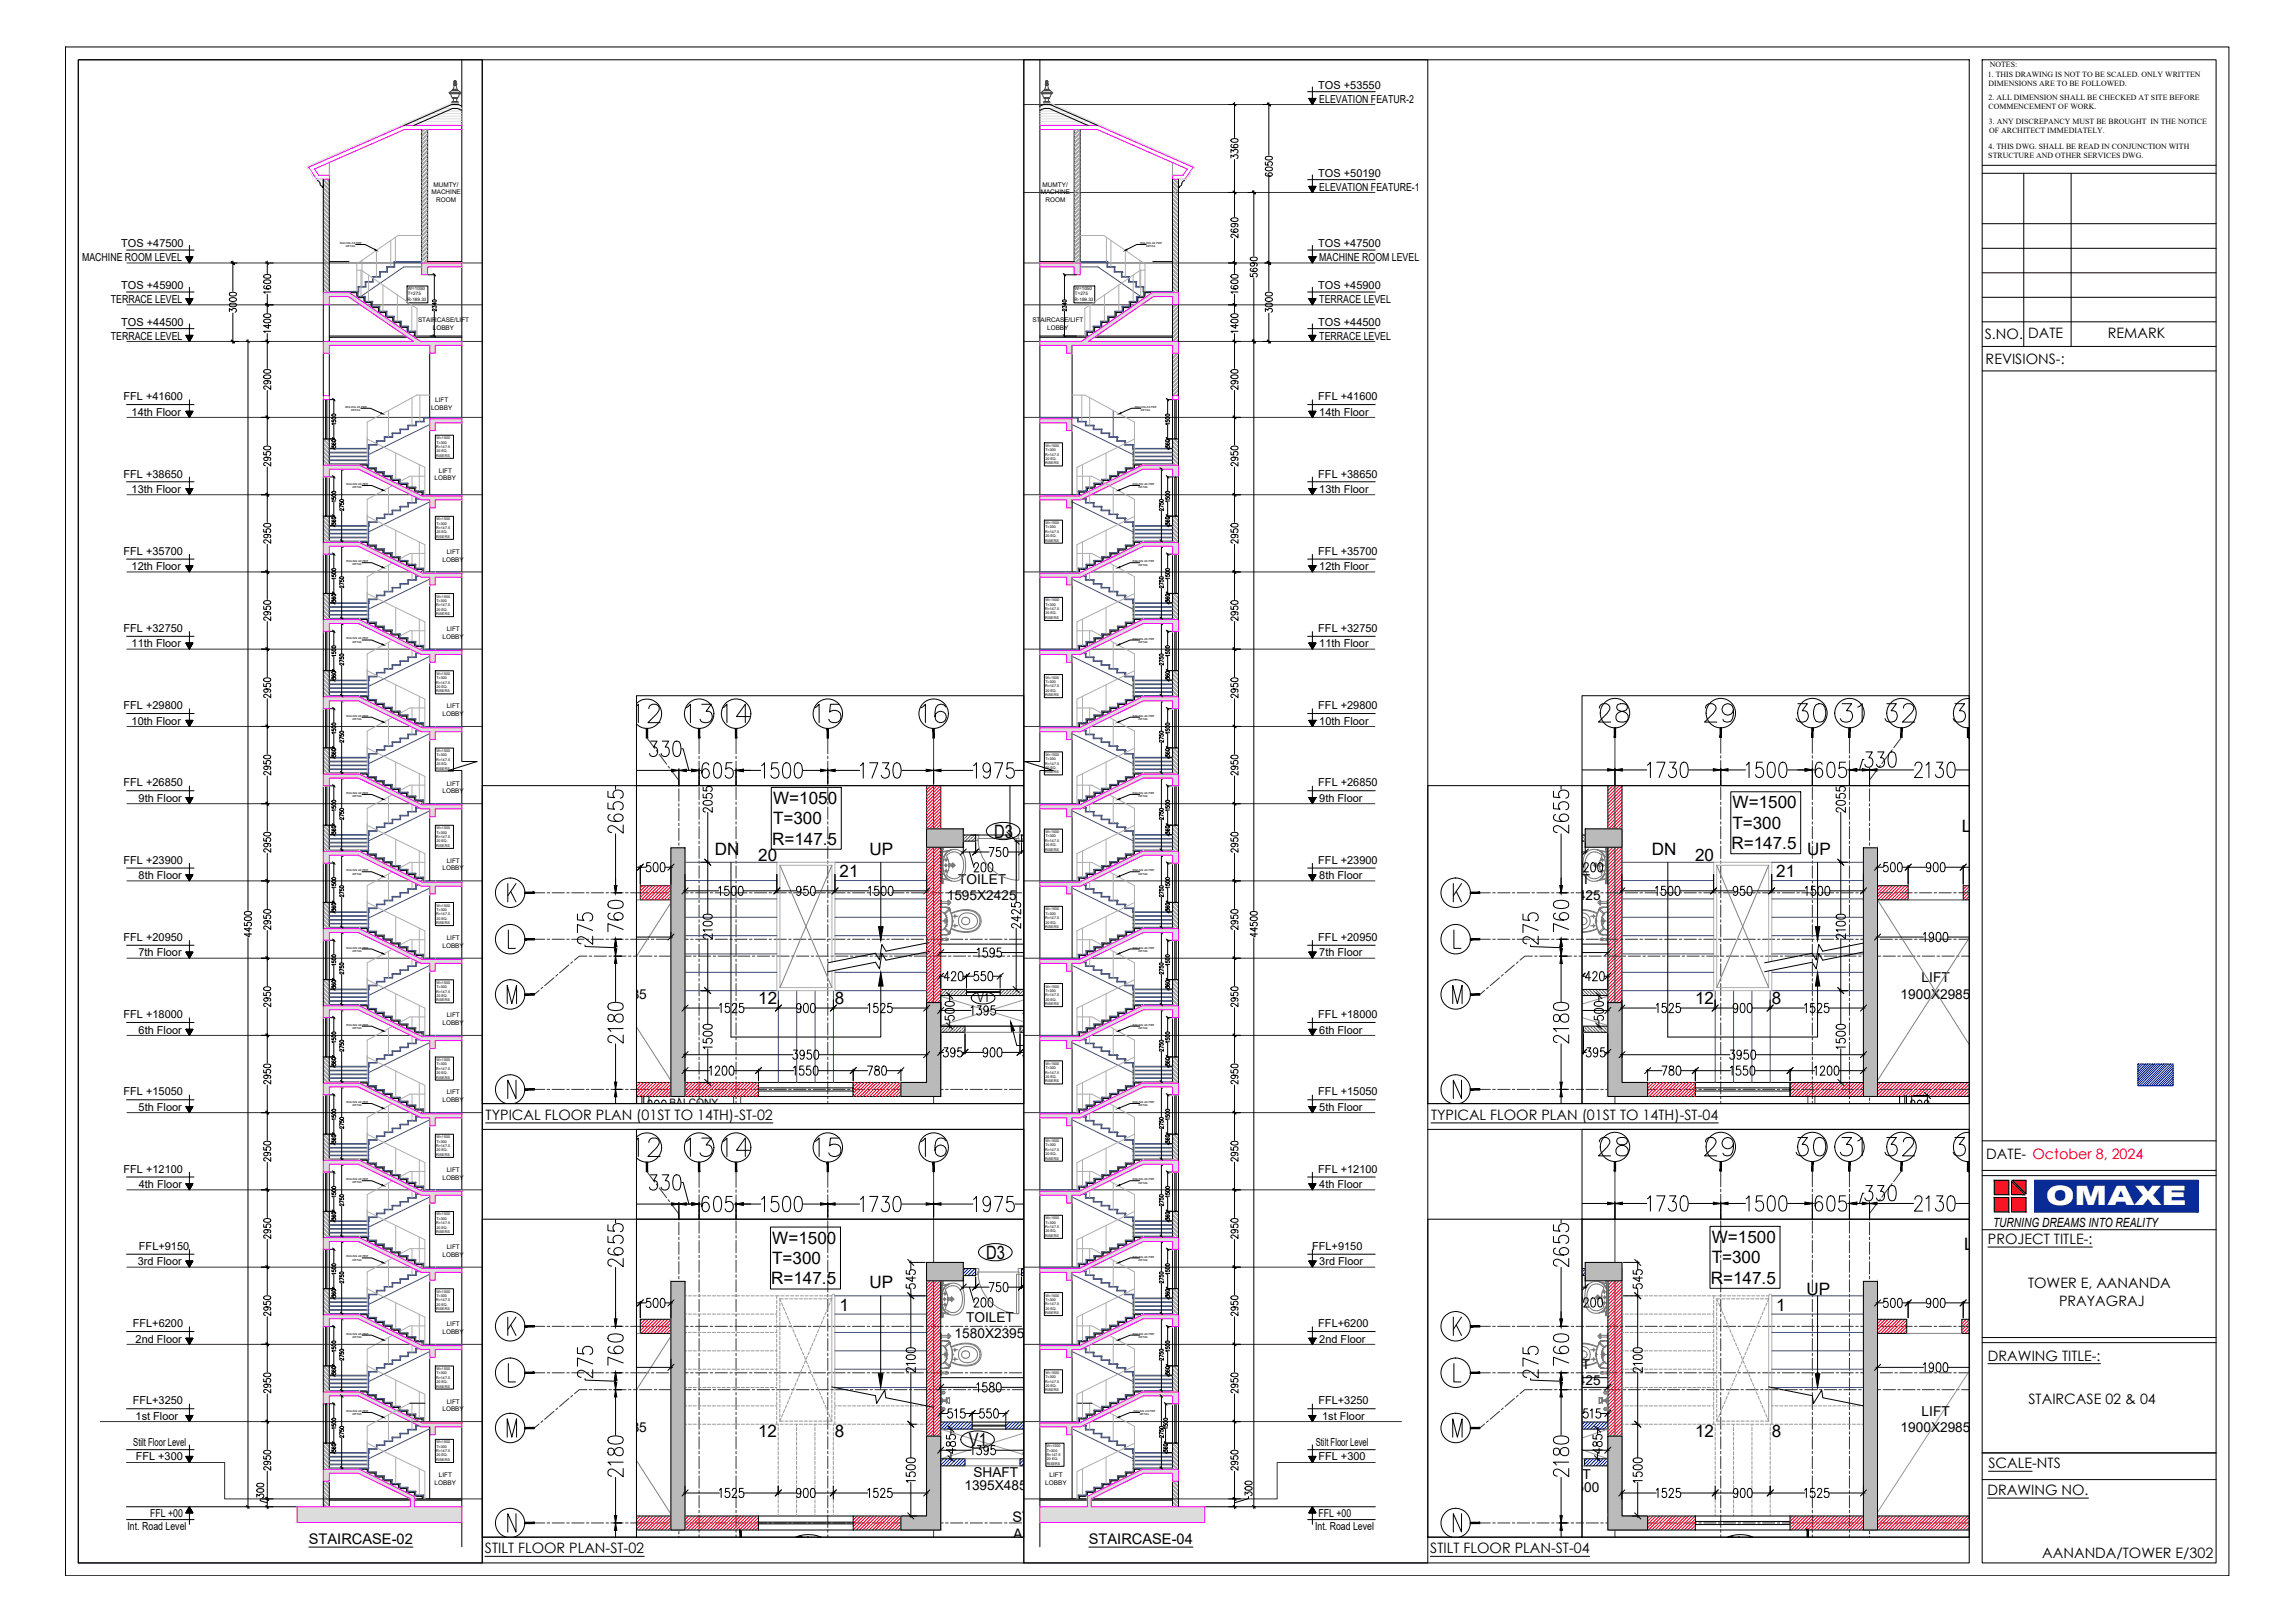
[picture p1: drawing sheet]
<svg xmlns="http://www.w3.org/2000/svg" width="841mm" height="594mm" viewBox="0 0 841 594" stroke-linecap="round" stroke-linejoin="round" font-family="sans-serif">
<defs><g id="words">
<g font-size="11.5">
<text x="584.6" y="424.7">28</text>
<text x="623.4" y="424.7">29</text>
<text x="656.9" y="424.7">30</text>
<text x="673.1" y="424.7">31</text>
<text x="689.7" y="424.7">32</text>
</g>
<g font-size="11">
<text x="232.1" y="266">12</text>
<text x="250.1" y="266">13</text>
<text x="263.5" y="266">14</text>
<text x="297.4" y="266">15</text>
<text x="336.2" y="266">16</text>
<text x="584.6" y="265.6">28</text>
<text x="623.4" y="265.6">29</text>
<text x="656.9" y="265.6">30</text>
<text x="673.1" y="265.6">31</text>
<text x="689.7" y="265.6">32</text>
<text x="232.1" y="424.7">12</text>
<text x="250.1" y="424.7">13</text>
<text x="263.5" y="424.7">14</text>
<text x="297.4" y="424.7">15</text>
<text x="336.2" y="424.7">16</text>
</g>
<text font-size="9.8" fill="#fff" x="749.7" y="441.3">OMAXE</text>
<g font-size="9.7">
<text x="256.1" y="286.1">605</text>
<text x="278" y="286.1">1500</text>
<text x="314" y="286.1">1730</text>
<text x="355.6" y="286.1">1975</text>
<text x="602.5" y="286.1">1730</text>
<text x="638.5" y="286.1">1500</text>
<text x="663.9" y="286.1">605</text>
<text x="700.3" y="286.1">2130</text>
<text x="229.3" y="306.2" transform="rotate(-90 229.3 306.2)">2655</text>
<text x="575.7" y="306.2" transform="rotate(-90 575.7 306.2)">2655</text>
<text x="229.3" y="342.5" transform="rotate(-90 229.3 342.5)">760</text>
<text x="575.7" y="342.5" transform="rotate(-90 575.7 342.5)">760</text>
<text x="229.3" y="383.5" transform="rotate(-90 229.3 383.5)">2180</text>
<text x="575.7" y="383.5" transform="rotate(-90 575.7 383.5)">2180</text>
<text x="602.5" y="444.9">1730</text>
<text x="638.5" y="444.9">1500</text>
<text x="663.9" y="444.9">605</text>
<text x="700.3" y="444.9">2130</text>
<text x="229.3" y="465.3" transform="rotate(-90 229.3 465.3)">2655</text>
<text x="575.7" y="465.3" transform="rotate(-90 575.7 465.3)">2655</text>
<text x="229.3" y="501.3" transform="rotate(-90 229.3 501.3)">760</text>
<text x="575.7" y="501.3" transform="rotate(-90 575.7 501.3)">760</text>
<text x="229.3" y="542.2" transform="rotate(-90 229.3 542.2)">2180</text>
<text x="575.7" y="542.2" transform="rotate(-90 575.7 542.2)">2180</text>
</g>
<g font-size="9.3">
<text x="256.1" y="444.9">605</text>
<text x="278" y="444.9">1500</text>
<text x="314" y="444.9">1730</text>
<text x="355.6" y="444.9">1975</text>
</g>
<g font-size="8.4">
<text x="721.1" y="265.6" transform="rotate(-90 721.1 265.6)">33</text>
<text x="721.1" y="424.7" transform="rotate(-90 721.1 424.7)">33</text>
</g>
<g font-size="7.5">
<text x="290.7" y="410.4">GL3</text>
<text x="631.9" y="410.4">GL3</text>
<text x="290.7" y="568.2">GL3</text>
<text x="631.9" y="568.2">GL3</text>
</g>
<g font-size="7.1">
<text x="361.2" y="315">750</text>
<text x="235.7" y="320.7">500</text>
<text x="689" y="320.7">500</text>
<text x="704.5" y="320.7">900</text>
<text x="375" y="341.1" transform="rotate(-90 375 341.1)">2425</text>
<text x="344.7" y="360.5">420</text>
<text x="355.6" y="360.5">550</text>
<text x="579.6" y="360.5">420</text>
<text x="262.5" y="372.2">1525</text>
<text x="290.7" y="372.2">900</text>
<text x="316.8" y="372.2">1525</text>
<text x="350.7" y="375" transform="rotate(-90 350.7 375)">500</text>
<text x="605.7" y="372.2">1525</text>
<text x="633.9" y="372.2">900</text>
<text x="660" y="372.2">1525</text>
<text x="344.7" y="388.4">395</text>
<text x="359.1" y="388.4">900</text>
<text x="580" y="388.4">395</text>
<text x="258.9" y="395.1">1200</text>
<text x="289.6" y="395.1">1550</text>
<text x="316.8" y="395.1">780</text>
<text x="607.8" y="395.1">780</text>
<text x="632.9" y="395.1">1550</text>
<text x="663.6" y="395.1">1200</text>
<text x="602.9" y="473.1" transform="rotate(-90 602.9 473.1)">545</text>
<text x="361.2" y="474.5">750</text>
<text x="235.7" y="480.1">500</text>
<text x="689" y="480.1">500</text>
<text x="704.5" y="480.1">900</text>
<text x="602.9" y="503.8" transform="rotate(-90 602.9 503.8)">2100</text>
<text x="703.8" y="503.8">1900</text>
<text x="356.7" y="511.2">1580</text>
<text x="346.1" y="520.7">515</text>
<text x="357.7" y="520.7">550</text>
<text x="578.9" y="520.7">515</text>
<text x="588.1" y="533.4" transform="rotate(-90 588.1 533.4)">485</text>
<text x="354.5" y="534.1">1395</text>
<text x="602.9" y="544.3" transform="rotate(-90 602.9 544.3)">1500</text>
</g>
<g font-size="6.8">
<text x="364.3" y="306.8">D3</text>
<text x="361.4" y="461">D3</text>
<text x="355.1" y="529.6">V1</text>
</g>
<g font-size="6.6">
<text x="261.8" y="298.8" transform="rotate(-90 261.8 298.8)">2055</text>
<text x="677" y="298.8" transform="rotate(-90 677 298.8)">2055</text>
<text x="262.1" y="329.1">1500</text>
<text x="290.7" y="329.1">950</text>
<text x="317.1" y="329.1">1500</text>
<text x="605.4" y="329.1">1500</text>
<text x="633.9" y="329.1">950</text>
<text x="660.4" y="329.1">1500</text>
<text x="261.8" y="345" transform="rotate(-90 261.8 345)">2100</text>
<text x="677" y="345" transform="rotate(-90 677 345)">2100</text>
<text x="703.8" y="346.1">1900</text>
<text x="357" y="351.7">1595</text>
<text x="354.5" y="372.9">1395</text>
<text x="588.4" y="375" transform="rotate(-90 588.4 375)">500</text>
<text x="261.8" y="385.2" transform="rotate(-90 261.8 385.2)">1500</text>
<text x="289.3" y="389.1">3950</text>
<text x="632.5" y="389.1">3950</text>
<text x="677" y="385.2" transform="rotate(-90 677 385.2)">1500</text>
<text x="336.2" y="473.1" transform="rotate(-90 336.2 473.1)">545</text>
<text x="336.2" y="503.8" transform="rotate(-90 336.2 503.8)">2100</text>
<text x="351" y="533.4" transform="rotate(-90 351 533.4)">485</text>
<text x="336.2" y="544.3" transform="rotate(-90 336.2 544.3)">1500</text>
<text x="262.5" y="549.6">1525</text>
<text x="290.7" y="549.6">900</text>
<text x="316.8" y="549.6">1525</text>
<text x="605.7" y="549.6">1525</text>
<text x="633.9" y="549.6">900</text>
<text x="660" y="549.6">1525</text>
</g>
<g font-size="6.3">
<text x="283.3" y="294.4">W=1050</text>
<text x="634.9" y="296.1">W=1500</text>
<text x="283.3" y="301.9">T=300</text>
<text x="634.9" y="303.5">T=300</text>
<text x="718.9" y="304.6">LIFT LOBBY</text>
<text x="282.9" y="309.4">R=147.5</text>
<text x="634.5" y="311">R=147.5</text>
<text x="261.9" y="313.1">DN</text>
<text x="277.9" y="315.4">20</text>
<text x="318.7" y="313.1">UP</text>
<text x="605.3" y="313.1">DN</text>
<text x="621.2" y="315.4">20</text>
<text x="662.3" y="313.1">UP</text>
<text x="307.7" y="321.2">21</text>
<text x="650.9" y="321.2">21</text>
<text x="277.9" y="367.6">12</text>
<text x="306" y="367.6">8</text>
<text x="621.2" y="367.6">12</text>
<text x="649.3" y="367.6">8</text>
<text x="283" y="455.5">W=1500</text>
<text x="627.3" y="455.2">W=1500</text>
<text x="719.8" y="457.9">LIFT LOBBY</text>
<text x="282.9" y="463">T=300</text>
<text x="627.3" y="462.7">T=300</text>
<text x="282.6" y="470.4">R=147.5</text>
<text x="318.6" y="471.9">UP</text>
<text x="626.9" y="470.2">R=147.5</text>
<text x="307.6" y="480">1</text>
<text x="650.9" y="480">1</text>
<text x="662" y="474.1">UP</text>
<text x="277.8" y="526.4">12</text>
<text x="305.9" y="526.4">8</text>
<text x="621.2" y="526.4">12</text>
<text x="649.3" y="526.4">8</text>
</g>
<g font-size="6.2">
<text x="454.7" y="59.3" transform="rotate(-90 454.7 59.3)">3360</text>
<text x="454.7" y="88.2" transform="rotate(-90 454.7 88.2)">2690</text>
<text x="461.8" y="102.7" transform="rotate(-90 461.8 102.7)">5690</text>
<text x="100.2" y="108.7" transform="rotate(-90 100.2 108.7)">1600</text>
<text x="454.7" y="108.7" transform="rotate(-90 454.7 108.7)">1600</text>
<text x="100.2" y="123.1" transform="rotate(-90 100.2 123.1)">1400</text>
<text x="454.7" y="123.1" transform="rotate(-90 454.7 123.1)">1400</text>
<text x="100.2" y="143.9" transform="rotate(-90 100.2 143.9)">2900</text>
<text x="454.7" y="143.9" transform="rotate(-90 454.7 143.9)">2900</text>
<text x="100.2" y="171.8" transform="rotate(-90 100.2 171.8)">2950</text>
<text x="454.7" y="171.8" transform="rotate(-90 454.7 171.8)">2950</text>
<text x="100.2" y="200.4" transform="rotate(-90 100.2 200.4)">2950</text>
<text x="454.7" y="200.4" transform="rotate(-90 454.7 200.4)">2950</text>
<text x="100.2" y="228.6" transform="rotate(-90 100.2 228.6)">2950</text>
<text x="454.7" y="228.6" transform="rotate(-90 454.7 228.6)">2950</text>
<text x="100.2" y="256.8" transform="rotate(-90 100.2 256.8)">2950</text>
<text x="454.7" y="256.8" transform="rotate(-90 454.7 256.8)">2950</text>
<text x="100.2" y="285" transform="rotate(-90 100.2 285)">2950</text>
<text x="454.7" y="285" transform="rotate(-90 454.7 285)">2950</text>
<text x="100.2" y="313.3" transform="rotate(-90 100.2 313.3)">2950</text>
<text x="454.7" y="313.3" transform="rotate(-90 454.7 313.3)">2950</text>
<text x="100.2" y="341.8" transform="rotate(-90 100.2 341.8)">2950</text>
<text x="454.7" y="341.8" transform="rotate(-90 454.7 341.8)">2950</text>
<text x="93.1" y="344.3" transform="rotate(-90 93.1 344.3)">44500</text>
<text x="461.8" y="344.3" transform="rotate(-90 461.8 344.3)">44500</text>
<text x="100.2" y="370.1" transform="rotate(-90 100.2 370.1)">2950</text>
<text x="454.7" y="370.1" transform="rotate(-90 454.7 370.1)">2950</text>
<text x="100.2" y="398.3" transform="rotate(-90 100.2 398.3)">2950</text>
<text x="454.7" y="398.3" transform="rotate(-90 454.7 398.3)">2950</text>
<text x="100.2" y="426.5" transform="rotate(-90 100.2 426.5)">2950</text>
<text x="454.7" y="426.5" transform="rotate(-90 454.7 426.5)">2950</text>
<text x="100.2" y="454.7" transform="rotate(-90 100.2 454.7)">2950</text>
<text x="454.7" y="454.7" transform="rotate(-90 454.7 454.7)">2950</text>
<text x="100.2" y="483" transform="rotate(-90 100.2 483)">2950</text>
<text x="454.7" y="483" transform="rotate(-90 454.7 483)">2950</text>
<text x="100.2" y="511.5" transform="rotate(-90 100.2 511.5)">2950</text>
<text x="454.7" y="511.5" transform="rotate(-90 454.7 511.5)">2950</text>
<text x="100.2" y="539.7" transform="rotate(-90 100.2 539.7)">2950</text>
<text x="454.7" y="539.7" transform="rotate(-90 454.7 539.7)">2950</text>
</g>
<g font-size="5.7">
<text x="87.5" y="115.7" transform="rotate(-90 87.5 115.7)">3000</text>
<text x="467.1" y="115.7" transform="rotate(-90 467.1 115.7)">3000</text>
</g>
<g font-size="5.4">
<text x="113.2" y="565.5">STAIRCASE-02</text>
<text x="399" y="565.5">STAIRCASE-04</text>
</g>
<g font-size="5.3">
<text x="727.4" y="124">S.NO.</text>
<text x="743.2" y="123.9">DATE</text>
<text x="772.4" y="123.9">REMARK</text>
<text x="727.7" y="133.2">REVISIONS-:</text>
<text x="178" y="410.1">TYPICAL FLOOR PLAN (01ST TO 14TH)-ST-02</text>
<text x="524.4" y="410.1">TYPICAL FLOOR PLAN (01ST TO 14TH)-ST-04</text>
<text x="727.9" y="424.6">DATE- October 8, 2024</text>
<text x="728.5" y="455.6">PROJECT TITLE-:</text>
<text x="743.2" y="471.8">TOWER E, AANANDA</text>
<text x="754.6" y="478.2">PRAYAGRAJ</text>
<text x="728.5" y="498.3">DRAWING TITLE-:</text>
<text x="743.4" y="514.2">STAIRCASE 02 &amp; 04</text>
<text x="728.7" y="537.7">SCALE-NTS</text>
<text x="728.3" y="547.6">DRAWING NO.</text>
<text x="371.1" y="557.3">ST-02</text>
<text x="371.3" y="563.7">AS/DETAIL</text>
<text x="177.7" y="568.9">STILT FLOOR PLAN-ST-02</text>
<text x="524.2" y="568.9">STILT FLOOR PLAN-ST-04</text>
<text x="748.4" y="570.5">AANANDA/TOWER E/302</text>
</g>
<g font-size="5">
<text x="351.2" y="323.8">TOILET</text>
<text x="565.2" y="323.8">TOILET</text>
<text x="346.9" y="329.7">1595X2425</text>
<text x="561" y="329.7">1580X2425</text>
<text x="704.2" y="359.8">LIFT</text>
<text x="211.4" y="365.7">1900X2985</text>
<text x="696.5" y="365.7">1900X2985</text>
<text x="354.1" y="484.1">TOILET</text>
<text x="349.8" y="490.1">1580X2395</text>
<text x="565.2" y="501.4">TOILET</text>
<text x="561" y="507.4">1580X2425</text>
<text x="704.2" y="518.6">LIFT</text>
<text x="211.4" y="524.5">1900X2985</text>
<text x="696.5" y="524.5">1900X2985</text>
<text x="353.4" y="545.7">1395X485</text>
<text x="356.7" y="540.9">SHAFT</text>
<text x="566.6" y="541.8">SHAFT</text>
<text x="563.3" y="546.5">1395X500</text>
</g>
<g font-size="4.7">
<text x="358" y="367.2">V1</text>
<text x="730.4" y="449.4">TURNING DREAMS INTO REALITY</text>
</g>
<g font-size="4.4">
<text x="123.8" y="165.1" transform="rotate(-90 123.8 165.1)">360</text>
<text x="429.3" y="165.1" transform="rotate(-90 429.3 165.1)">360</text>
<text x="126.6" y="188.4" transform="rotate(-90 126.6 188.4)">2750</text>
<text x="427.2" y="188.4" transform="rotate(-90 427.2 188.4)">2750</text>
<text x="123.8" y="193.3" transform="rotate(-90 123.8 193.3)">360</text>
<text x="429.3" y="193.3" transform="rotate(-90 429.3 193.3)">360</text>
<text x="123.8" y="221.9" transform="rotate(-90 123.8 221.9)">360</text>
<text x="126.6" y="216.6" transform="rotate(-90 126.6 216.6)">2750</text>
<text x="427.2" y="216.6" transform="rotate(-90 427.2 216.6)">2750</text>
<text x="429.3" y="221.9" transform="rotate(-90 429.3 221.9)">360</text>
<text x="126.6" y="244.8" transform="rotate(-90 126.6 244.8)">2750</text>
<text x="427.2" y="244.8" transform="rotate(-90 427.2 244.8)">2750</text>
<text x="123.8" y="250.1" transform="rotate(-90 123.8 250.1)">360</text>
<text x="429.3" y="250.1" transform="rotate(-90 429.3 250.1)">360</text>
<text x="123.8" y="278.3" transform="rotate(-90 123.8 278.3)">360</text>
<text x="429.3" y="278.3" transform="rotate(-90 429.3 278.3)">360</text>
<text x="123.8" y="306.6" transform="rotate(-90 123.8 306.6)">360</text>
<text x="429.3" y="306.6" transform="rotate(-90 429.3 306.6)">360</text>
<text x="123.8" y="334.8" transform="rotate(-90 123.8 334.8)">360</text>
<text x="429.3" y="334.8" transform="rotate(-90 429.3 334.8)">360</text>
<text x="126.6" y="358.1" transform="rotate(-90 126.6 358.1)">2750</text>
<text x="427.2" y="358.1" transform="rotate(-90 427.2 358.1)">2750</text>
<text x="123.8" y="363.4" transform="rotate(-90 123.8 363.4)">360</text>
<text x="429.3" y="363.4" transform="rotate(-90 429.3 363.4)">360</text>
<text x="123.8" y="391.6" transform="rotate(-90 123.8 391.6)">360</text>
<text x="429.3" y="391.6" transform="rotate(-90 429.3 391.6)">360</text>
<text x="123.8" y="419.8" transform="rotate(-90 123.8 419.8)">360</text>
<text x="429.3" y="419.8" transform="rotate(-90 429.3 419.8)">360</text>
<text x="123.8" y="448" transform="rotate(-90 123.8 448)">360</text>
<text x="429.3" y="448" transform="rotate(-90 429.3 448)">360</text>
<text x="126.6" y="471.3" transform="rotate(-90 126.6 471.3)">2750</text>
<text x="427.2" y="471.3" transform="rotate(-90 427.2 471.3)">2750</text>
<text x="123.8" y="476.2" transform="rotate(-90 123.8 476.2)">360</text>
<text x="429.3" y="476.2" transform="rotate(-90 429.3 476.2)">360</text>
<text x="126.6" y="499.5" transform="rotate(-90 126.6 499.5)">2750</text>
<text x="427.2" y="499.5" transform="rotate(-90 427.2 499.5)">2750</text>
<text x="123.8" y="504.8" transform="rotate(-90 123.8 504.8)">360</text>
<text x="429.3" y="504.8" transform="rotate(-90 429.3 504.8)">360</text>
<text x="126.6" y="527.8" transform="rotate(-90 126.6 527.8)">2750</text>
<text x="427.2" y="527.8" transform="rotate(-90 427.2 527.8)">2750</text>
<text x="123.8" y="533" transform="rotate(-90 123.8 533)">360</text>
<text x="428.6" y="533" transform="rotate(-90 428.6 533)">360</text>
</g>
<g font-size="4">
<text x="483.1" y="32.5">TOS +53550</text>
<text x="483.5" y="37.6">ELEVATION FEATUR-2</text>
<text x="483.1" y="64.7">TOS +50190</text>
<text x="483.5" y="69.9">ELEVATION FEATURE-1</text>
<text x="30.1" y="95.7">MACHINE ROOM LEVEL</text>
<text x="44.4" y="90.5">TOS +47500</text>
<text x="483.1" y="90.5">TOS +47500</text>
<text x="483.5" y="95.7">MACHINE ROOM LEVEL</text>
<text x="44.4" y="105.8">TOS +45900</text>
<text x="483.1" y="105.8">TOS +45900</text>
<text x="40.6" y="111">TERRACE LEVEL</text>
<text x="483.5" y="111">TERRACE LEVEL</text>
<text x="44.4" y="119.3">TOS +44500</text>
<text x="483.1" y="119.3">TOS +44500</text>
<text x="40.6" y="124.4">TERRACE LEVEL</text>
<text x="483.5" y="124.4">TERRACE LEVEL</text>
<text x="45.3" y="146.6">FFL +41600</text>
<text x="483.1" y="146.6">FFL +41600</text>
<text x="48.2" y="152.2">14th Floor</text>
<text x="483.5" y="152.2">14th Floor</text>
<text x="45.3" y="174.9">FFL +38650</text>
<text x="483.1" y="174.9">FFL +38650</text>
<text x="48.2" y="180.6">13th Floor</text>
<text x="483.5" y="180.6">13th Floor</text>
<text x="45.3" y="203.2">FFL +35700</text>
<text x="483.1" y="203.2">FFL +35700</text>
<text x="48.2" y="208.8">12th Floor</text>
<text x="483.5" y="208.8">12th Floor</text>
<text x="45.3" y="231.5">FFL +32750</text>
<text x="483.1" y="231.5">FFL +32750</text>
<text x="48.2" y="237.1">11th Floor</text>
<text x="483.5" y="237.1">11th Floor</text>
<text x="45.3" y="259.8">FFL +29800</text>
<text x="483.1" y="259.8">FFL +29800</text>
<text x="48.2" y="265.4">10th Floor</text>
<text x="483.5" y="265.4">10th Floor</text>
<text x="45.3" y="288.1">FFL +26850</text>
<text x="50.8" y="293.7">9th Floor</text>
<text x="483.1" y="288.1">FFL +26850</text>
<text x="483.5" y="293.7">9th Floor</text>
<text x="45.3" y="316.4">FFL +23900</text>
<text x="483.1" y="316.4">FFL +23900</text>
<text x="50.8" y="322">8th Floor</text>
<text x="483.5" y="322">8th Floor</text>
<text x="45.3" y="344.6">FFL +20950</text>
<text x="483.1" y="344.6">FFL +20950</text>
<text x="50.7" y="350.3">7th Floor</text>
<text x="483.5" y="350.3">7th Floor</text>
<text x="45.3" y="372.9">FFL +18000</text>
<text x="483.1" y="372.9">FFL +18000</text>
<text x="50.8" y="378.6">6th Floor</text>
<text x="483.5" y="378.6">6th Floor</text>
<text x="45.3" y="401.2">FFL +15050</text>
<text x="483.1" y="401.2">FFL +15050</text>
<text x="50.8" y="406.9">5th Floor</text>
<text x="483.5" y="406.9">5th Floor</text>
<text x="45.3" y="429.5">FFL +12100</text>
<text x="483.1" y="429.5">FFL +12100</text>
<text x="50.9" y="435.2">4th Floor</text>
<text x="483.5" y="435.2">4th Floor</text>
<text x="50.9" y="457.8">FFL+9150</text>
<text x="480.9" y="457.8">FFL+9150</text>
<text x="50.5" y="463.5">3rd Floor</text>
<text x="483.5" y="463.5">3rd Floor</text>
<text x="48.7" y="486.1">FFL+6200</text>
<text x="49.7" y="491.8">2nd Floor</text>
<text x="483.1" y="486.1">FFL+6200</text>
<text x="483.5" y="491.8">2nd Floor</text>
<text x="48.6" y="514.4">FFL+3250</text>
<text x="483.1" y="514.4">FFL+3250</text>
<text x="49.7" y="520">1st Floor</text>
<text x="484.5" y="520">1st Floor</text>
<text x="48.8" y="529.7">Stilt Floor Level</text>
<text x="482.2" y="529.7">Stilt Floor Level</text>
<text x="49.7" y="534.6">FFL +300</text>
<text x="483.1" y="534.6">FFL +300</text>
<text x="55" y="555.7">FFL +00</text>
<text x="483.1" y="555.7">FFL +00</text>
<text x="46.7" y="560.4">Int. Road Level</text>
<text x="481.9" y="560.4">Int. Road Level</text>
</g>
<text font-size="3.8" x="245.3" y="404.9">BALCONY</text>
<text font-size="3.1" x="376.1" y="388.4" transform="rotate(-90 376.1 388.4)">395</text>
<g font-size="2.9">
<text x="728.5" y="28.2">1. THIS DRAWING IS NOT TO BE SCALED. ONLY WRITTEN</text>
<text x="729.2" y="24.7">NOTES:</text>
<text x="728.8" y="31.5">DIMENSIONS ARE TO BE FOLLOWED.</text>
<text x="728.7" y="39.8">COMMENCEMENT OF WORK.</text>
<text x="728.8" y="36.5">2. ALL DIMENSION SHALL BE CHECKED AT SITE BEFORE</text>
<text x="728.9" y="45.3">3. ANY DISCREPANCY MUST BE BROUGHT IN THE NOTICE</text>
<text x="728.9" y="48.6">OF ARCHITECT IMMEDIATELY.</text>
<text x="728.6" y="57.7">STRUCTURE AND OTHER SERVICES DWG.</text>
<text x="728.8" y="54.5">4. THIS DWG. SHALL BE READ IN CONJUNCTION WITH</text>
</g>
<text font-size="2.6" x="376.1" y="499.5" transform="rotate(-90 376.1 499.5)">2395</text>
<g font-size="2.3">
<text x="158.1" y="71.1">MACHINE</text>
<text x="158.8" y="68.3">MUMTY/</text>
<text x="381.4" y="71.1">MACHINE</text>
<text x="382.1" y="68.3">MUMTY/</text>
<text x="159.9" y="74">ROOM</text>
<text x="383.1" y="74">ROOM</text>
<text x="153.2" y="117.9">STAIRCASE/LIFT</text>
<text x="378.3" y="117.9">STAIRCASE/LIFT</text>
<text x="158.6" y="120.7">LOBBY</text>
<text x="383.7" y="120.7">LOBBY</text>
<text x="159.5" y="147.2">LIFT</text>
<text x="158" y="150">LOBBY</text>
<text x="160.8" y="173.2">LIFT</text>
<text x="159.3" y="176">LOBBY</text>
<text x="163.7" y="202.8">LIFT</text>
<text x="162.2" y="205.7">LOBBY</text>
<text x="162.2" y="233.9">LOBBY</text>
<text x="163.7" y="231.2">LIFT</text>
<text x="162.2" y="262.3">LOBBY</text>
<text x="163.7" y="259.4">LIFT</text>
<text x="163.7" y="287.7">LIFT</text>
<text x="162.2" y="290.5">LOBBY</text>
<text x="163.7" y="316">LIFT</text>
<text x="162.2" y="318.8">LOBBY</text>
<text x="162.2" y="347.1">LOBBY</text>
<text x="163.7" y="344.3">LIFT</text>
<text x="162.2" y="375.4">LOBBY</text>
<text x="163.7" y="372.6">LIFT</text>
<text x="163.7" y="400.9">LIFT</text>
<text x="162.2" y="403.7">LOBBY</text>
<text x="163.7" y="429.2">LIFT</text>
<text x="162.2" y="432">LOBBY</text>
<text x="162.2" y="460.3">LOBBY</text>
<text x="163.7" y="457.5">LIFT</text>
<text x="163.7" y="485.7">LIFT</text>
<text x="162.2" y="488.6">LOBBY</text>
<text x="163.7" y="514.1">LIFT</text>
<text x="162.2" y="516.9">LOBBY</text>
<text x="159.3" y="543.7">LOBBY</text>
<text x="160.8" y="540.9">LIFT</text>
<text x="383.1" y="543.7">LOBBY</text>
<text x="384.6" y="540.9">LIFT</text>
</g>
<g font-size="1.7">
<text x="149.5" y="106.2">W=1050</text>
<text x="393.9" y="106.2">W=1050</text>
<text x="149.4" y="110.2">R-189.33</text>
<text x="149.5" y="108.2">T=275</text>
<text x="393.8" y="110.2">R-189.33</text>
<text x="393.9" y="108.2">T=275</text>
</g>
<g font-size="1.3">
<text x="159.9" y="160.9">W=1500</text>
<text x="159.8" y="164.1">R=147.5</text>
<text x="159.8" y="167.3">RISERS</text>
<text x="159.9" y="162.4">T=300</text>
<text x="159.9" y="165.7">20 EQ.</text>
<text x="383" y="166.9">R=147.5</text>
<text x="383.1" y="163.7">W=1500</text>
<text x="383.1" y="165.3">T=300</text>
<text x="383" y="170.1">RISERS</text>
<text x="383.1" y="168.5">20 EQ.</text>
<text x="159.9" y="190.6">W=1500</text>
<text x="383.1" y="192">W=1500</text>
<text x="159.8" y="193.8">R=147.5</text>
<text x="159.8" y="197">RISERS</text>
<text x="159.9" y="192.2">T=300</text>
<text x="159.9" y="195.4">20 EQ.</text>
<text x="383" y="195.2">R=147.5</text>
<text x="383.1" y="193.6">T=300</text>
<text x="383.1" y="196.8">20 EQ.</text>
<text x="383" y="198.4">RISERS</text>
<text x="159.9" y="218.9">W=1500</text>
<text x="159.9" y="220.4">T=300</text>
<text x="383.1" y="220.2">W=1500</text>
<text x="383.1" y="221.8">T=300</text>
<text x="159.8" y="222.1">R=147.5</text>
<text x="159.8" y="225.3">RISERS</text>
<text x="159.9" y="223.7">20 EQ.</text>
<text x="383" y="223.4">R=147.5</text>
<text x="383" y="226.7">RISERS</text>
<text x="383.1" y="225.1">20 EQ.</text>
<text x="159.8" y="250.4">R=147.5</text>
<text x="159.9" y="247.2">W=1500</text>
<text x="159.9" y="248.8">T=300</text>
<text x="159.9" y="252">20 EQ.</text>
<text x="383" y="251.7">R=147.5</text>
<text x="383.1" y="248.6">W=1500</text>
<text x="383.1" y="250.2">T=300</text>
<text x="159.8" y="253.6">RISERS</text>
<text x="383" y="255">RISERS</text>
<text x="383.1" y="253.4">20 EQ.</text>
<text x="159.9" y="275.4">W=1500</text>
<text x="159.8" y="278.7">R=147.5</text>
<text x="159.8" y="281.9">RISERS</text>
<text x="159.9" y="277">T=300</text>
<text x="159.9" y="280.3">20 EQ.</text>
<text x="383" y="280">R=147.5</text>
<text x="383.1" y="276.8">W=1500</text>
<text x="383.1" y="278.4">T=300</text>
<text x="383.1" y="281.7">20 EQ.</text>
<text x="383" y="283.3">RISERS</text>
<text x="159.9" y="303.7">W=1500</text>
<text x="159.9" y="305.3">T=300</text>
<text x="383.1" y="305.1">W=1500</text>
<text x="159.8" y="306.9">R=147.5</text>
<text x="159.8" y="310.1">RISERS</text>
<text x="159.9" y="308.5">20 EQ.</text>
<text x="383" y="308.3">R=147.5</text>
<text x="383" y="311.5">RISERS</text>
<text x="383.1" y="306.7">T=300</text>
<text x="383.1" y="309.9">20 EQ.</text>
<text x="159.8" y="335.2">R=147.5</text>
<text x="159.9" y="332">W=1500</text>
<text x="159.9" y="333.6">T=300</text>
<text x="383.1" y="333.4">W=1500</text>
<text x="383.1" y="335">T=300</text>
<text x="159.8" y="338.5">RISERS</text>
<text x="159.9" y="336.9">20 EQ.</text>
<text x="383" y="336.6">R=147.5</text>
<text x="383" y="339.9">RISERS</text>
<text x="383.1" y="338.3">20 EQ.</text>
<text x="159.8" y="363.5">R=147.5</text>
<text x="159.9" y="360.3">W=1500</text>
<text x="159.9" y="361.9">T=300</text>
<text x="159.9" y="365.1">20 EQ.</text>
<text x="383" y="364.9">R=147.5</text>
<text x="383.1" y="361.7">W=1500</text>
<text x="383.1" y="363.3">T=300</text>
<text x="159.8" y="366.7">RISERS</text>
<text x="383" y="368.1">RISERS</text>
<text x="383.1" y="366.5">20 EQ.</text>
<text x="159.9" y="388.6">W=1500</text>
<text x="383.1" y="390">W=1500</text>
<text x="159.8" y="391.8">R=147.5</text>
<text x="159.8" y="395">RISERS</text>
<text x="159.9" y="390.2">T=300</text>
<text x="159.9" y="393.4">20 EQ.</text>
<text x="383" y="393.2">R=147.5</text>
<text x="383.1" y="391.6">T=300</text>
<text x="383.1" y="394.8">20 EQ.</text>
<text x="383" y="396.4">RISERS</text>
<text x="159.9" y="416.9">W=1500</text>
<text x="159.9" y="418.5">T=300</text>
<text x="383.1" y="418.3">W=1500</text>
<text x="383.1" y="419.9">T=300</text>
<text x="159.8" y="420.1">R=147.5</text>
<text x="159.8" y="423.3">RISERS</text>
<text x="159.9" y="421.7">20 EQ.</text>
<text x="383" y="421.5">R=147.5</text>
<text x="383" y="424.7">RISERS</text>
<text x="383.1" y="423.1">20 EQ.</text>
<text x="159.8" y="448.4">R=147.5</text>
<text x="159.9" y="445.2">W=1500</text>
<text x="159.9" y="446.8">T=300</text>
<text x="383" y="449.8">R=147.5</text>
<text x="383.1" y="446.6">W=1500</text>
<text x="383.1" y="448.2">T=300</text>
<text x="159.8" y="451.6">RISERS</text>
<text x="159.9" y="450">20 EQ.</text>
<text x="383" y="453">RISERS</text>
<text x="383.1" y="451.4">20 EQ.</text>
<text x="159.9" y="473.5">W=1500</text>
<text x="159.8" y="476.7">R=147.5</text>
<text x="159.8" y="479.9">RISERS</text>
<text x="159.9" y="475.1">T=300</text>
<text x="159.9" y="478.3">20 EQ.</text>
<text x="383" y="478.1">R=147.5</text>
<text x="383.1" y="474.9">W=1500</text>
<text x="383.1" y="476.5">T=300</text>
<text x="383.1" y="479.7">20 EQ.</text>
<text x="383" y="481.3">RISERS</text>
<text x="159.9" y="501.8">W=1500</text>
<text x="159.9" y="503.4">T=300</text>
<text x="383.1" y="503.1">W=1500</text>
<text x="159.8" y="505">R=147.5</text>
<text x="159.8" y="508.2">RISERS</text>
<text x="159.9" y="506.6">20 EQ.</text>
<text x="383" y="506.4">R=147.5</text>
<text x="383" y="509.6">RISERS</text>
<text x="383.1" y="504.8">T=300</text>
<text x="383.1" y="508">20 EQ.</text>
<text x="159.8" y="531.8">R=147.5</text>
<text x="159.9" y="528.7">W=1500</text>
<text x="159.9" y="530.2">T=300</text>
<text x="159.9" y="533.5">20 EQ.</text>
<text x="383.6" y="533.2">R=147.5</text>
<text x="383.7" y="530">W=1500</text>
<text x="383.7" y="531.6">T=300</text>
<text x="159.8" y="535.1">RISERS</text>
<text x="383.6" y="536.5">RISERS</text>
<text x="383.7" y="534.9">20 EQ.</text>
</g>
<g font-size="1">
<text x="124.5" y="89.4">RAILING AS PER</text>
<text x="417.8" y="89.4">RAILING AS PER</text>
<text x="126.8" y="90.6">DETAIL</text>
<text x="420" y="90.6">DETAIL</text>
<text x="126.4" y="149.4">RAILING AS PER</text>
<text x="415.9" y="149.4">RAILING AS PER</text>
<text x="128.7" y="150.6">DETAIL</text>
<text x="418.1" y="150.6">DETAIL</text>
<text x="126.9" y="177.6">RAILING AS PER</text>
<text x="129.2" y="178.8">DETAIL</text>
<text x="415" y="177.7">RAILING AS PER</text>
<text x="417.2" y="178.9">DETAIL</text>
<text x="126.9" y="205.9">RAILING AS PER</text>
<text x="129.2" y="207.1">DETAIL</text>
<text x="415" y="206">RAILING AS PER</text>
<text x="417.2" y="207.2">DETAIL</text>
<text x="126.9" y="234.2">RAILING AS PER</text>
<text x="129.2" y="235.4">DETAIL</text>
<text x="415" y="234.3">RAILING AS PER</text>
<text x="417.2" y="235.5">DETAIL</text>
<text x="126.9" y="262.5">RAILING AS PER</text>
<text x="129.2" y="263.7">DETAIL</text>
<text x="415" y="262.6">RAILING AS PER</text>
<text x="417.2" y="263.8">DETAIL</text>
<text x="126.9" y="290.8">RAILING AS PER</text>
<text x="129.2" y="292">DETAIL</text>
<text x="415" y="290.9">RAILING AS PER</text>
<text x="417.2" y="292.1">DETAIL</text>
<text x="126.9" y="319.1">RAILING AS PER</text>
<text x="129.2" y="320.3">DETAIL</text>
<text x="415" y="319.2">RAILING AS PER</text>
<text x="417.2" y="320.4">DETAIL</text>
<text x="126.9" y="347.4">RAILING AS PER</text>
<text x="415" y="347.5">RAILING AS PER</text>
<text x="129.2" y="348.6">DETAIL</text>
<text x="417.2" y="348.7">DETAIL</text>
<text x="126.9" y="375.7">RAILING AS PER</text>
<text x="129.2" y="376.9">DETAIL</text>
<text x="415" y="375.8">RAILING AS PER</text>
<text x="417.2" y="377">DETAIL</text>
<text x="126.9" y="404">RAILING AS PER</text>
<text x="129.2" y="405.2">DETAIL</text>
<text x="415" y="404">RAILING AS PER</text>
<text x="417.2" y="405.2">DETAIL</text>
<text x="126.9" y="432.3">RAILING AS PER</text>
<text x="129.2" y="433.5">DETAIL</text>
<text x="415" y="432.3">RAILING AS PER</text>
<text x="417.2" y="433.5">DETAIL</text>
<text x="126.9" y="460.6">RAILING AS PER</text>
<text x="129.2" y="461.7">DETAIL</text>
<text x="415" y="460.6">RAILING AS PER</text>
<text x="417.2" y="461.8">DETAIL</text>
<text x="126.9" y="488.8">RAILING AS PER</text>
<text x="129.2" y="490.1">DETAIL</text>
<text x="415" y="488.9">RAILING AS PER</text>
<text x="417.2" y="490.1">DETAIL</text>
<text x="126.9" y="517.2">RAILING AS PER</text>
<text x="129.2" y="518.3">DETAIL</text>
<text x="415.4" y="517.2">RAILING AS PER</text>
<text x="417.6" y="518.3">DETAIL</text>
</g>
</g></defs>
<!-- layer: DIM -->
<g fill="none" stroke="#000" stroke-width=".37">
<path d="M169.2 21.9v257h5.7l-10.6 3.3h4.9v284.3M176.7 21.9v550.5M375.2 21.9v550.5M381.1 21.9v257h-5.7l10.6 3.3h-4.9v284.3M156.9 100.6h2.5M158.4 112.7v-.6l.6 .3a.44 .44 0 0 1 .7-.4 .44 .44 0 0 1-.1 .8M158.5 110a.71 .71 0 0 1 .8-.3 .71 .71 0 0 1 .5 .7 .71 .71 0 0 1-.8 .3 .71 .71 0 0 1-.5-.7zM159.2 100.4v9.4M159.2 113.9v9.4M159.4 110.8v.9l-1-.6h1.5M159.9 113.1v.8l-1.2-.7-.3 .4 .4 .2M389.4 112.7v-.6l.5 .3a.42 .42 0 0 1 .7-.3 .42 .42 0 0 1-.1 .7"/>
<path d="M389.5 110l.7-.2 .6 .4a.71 .71 0 0 1-.7 .4 .71 .71 0 0 1-.6-.6zM389.8 100.6h4.7M390.1 100.4v9.4M390.1 113.9v9.4M390.3 110.8v.9l-.9-.6h1.4M390.8 113.1v.8l-1.2-.7-.2 .4 .3 .2M157.6 123.1h1.8M389.8 123.1h4.7M120.9 146.4h1.7M121.6 153.9v.6l.6 .1a.43 .43 0 0 1 .1-.6 .43 .43 0 0 1 .6 0 .43 .43 0 0 1-.1 .6M121.7 152.9l1.1-.1 .2 .3a.71 .71 0 0 1-.7 .4 .71 .71 0 0 1-.6-.6zM121.7 151.8l1.1-.1 .2 .3a.71 .71 0 0 1-.7 .4 .71 .71 0 0 1-.6-.6z"/>
<path d="M122.3 146.1v5.6M122.3 155.5v5.5M123 155.2h-1.4l.3 .3M427.2 153.9v.6l.6 .1a.43 .43 0 0 1 0-.7 .43 .43 0 0 1 .6 .1 .43 .43 0 0 1-.1 .6M427.2 152.9a.71 .71 0 0 1 .8-.3 .71 .71 0 0 1 .5 .7 .71 .71 0 0 1-.8 .3 .71 .71 0 0 1-.5-.7zM427.2 151.8a.71 .71 0 0 1 .8-.3 .71 .71 0 0 1 .5 .7 .71 .71 0 0 1-.8 .3 .71 .71 0 0 1-.5-.7zM427.6 146.4h1.8M427.9 146.1v5.6M427.9 155.5v5.5M428.6 155.2h-1.4l.2 .3M120.9 174.7h1.7M121.9 174.2l.9 .9"/>
<path d="M122.3 174.4v5.5M124.7 171.3l1 1M125 171.8h.8M125.2 171.5v11.4M425.1 171.3l1 1M425.4 171.8h.4M425.6 171.5v11.4M427.4 174.2l1 .9M427.6 174.7h1.8M427.9 174.4v5.5M121.7 180.1l.7-.2 .6 .4a.71 .71 0 0 1-.7 .4 .71 .71 0 0 1-.6-.6zM124.7 199.6l1 .9"/>
<path d="M124.7 197.7l1 .9M125 198.2h.8M125.2 187v11.4M125.2 199.8v11.5M425.1 199.6l1 .9M425.1 197.7l1 .9M425.4 198.2h.4M425.6 187v11.4M425.6 199.8v11.5M427.2 180.1a.73 .73 0 0 1 .8-.3 .73 .73 0 0 1 .5 .7 .71 .71 0 0 1-.8 .3 .71 .71 0 0 1-.5-.7zM120.9 203h1.7M121.7 208.4l1.1-.1 .2 .2a.7 .7 0 0 1-.7 .5 .7 .7 0 0 1-.6-.6z"/>
<path d="M121.9 202.5l.9 .9M122.3 202.7v5.6M125 200.1h.8M125.2 215.3v11.4M425.4 200.1h.4M425.6 215.3v11.4M427.2 208.4a.73 .73 0 0 1 .8-.3 .73 .73 0 0 1 .5 .7 .73 .73 0 0 1-.8 .3 .73 .73 0 0 1-.5-.7zM427.4 202.5l1 .9M427.6 203h1.8M427.9 202.7v5.6M120.9 231.2h1.7M121.7 236.7l1.1-.1 .2 .3a.71 .71 0 0 1-.7 .4 .71 .71 0 0 1-.6-.6z"/>
<path d="M121.9 230.8l.9 .9M122.3 231v5.5M124.7 227.9l1 1M124.7 226l1 .9M125 228.4h.8M125 226.5h.8M125.2 228.1v11.4M425.1 227.9l1 1M425.1 226l1 .9M425.4 228.4h.4M425.4 226.5h.4M425.6 228.1v11.4"/>
<path d="M427.2 236.7a.71 .71 0 0 1 .8-.3 .71 .71 0 0 1 .5 .7 .71 .71 0 0 1-.8 .3 .71 .71 0 0 1-.5-.7zM427.4 230.8l1 .9M427.6 231.2h1.8M427.9 231v5.5M120.9 259.6h1.7M121.9 259.1l.9 .9M122.3 259.3v5.5M124.7 256.2l1 .9M124.7 254.3l1 .9M125 256.7h.8M125 254.7h.8M125.2 243.6v11.4"/>
<path d="M125.2 256.4v11.4M233.2 254.8h142v33h-142zM425.1 256.2l1 .9M425.1 254.3l1 .9M425.4 256.7h.4M425.4 254.7h.4M425.6 243.6v11.4M425.6 256.4v11.4M427.4 259.1l1 .9M427.6 259.6h1.8M427.9 259.3v5.5M579.7 254.8h141.9v33h-141.9z"/>
<path d="M121.6 267.1v.5l.6 .1a.43 .43 0 0 1 .1-.6 .43 .43 0 0 1 .6 .1 .43 .43 0 0 1-.1 .6M121.7 266.1l1.1-.1 .2 .2a.71 .71 0 0 1-.7 .5 .71 .71 0 0 1-.6-.6zM121.7 265l1.1-.1 .2 .2a.71 .71 0 0 1-.7 .5 .71 .71 0 0 1-.6-.6zM122.3 268.7v5.5M123 268.4h-1.4l.3 .3M124.5 269v.6h.6a.43 .43 0 0 1 0-.6 .43 .43 0 0 1 .7 .1 .43 .43 0 0 1-.1 .6M124.6 268a.71 .71 0 0 1 .8-.3 .71 .71 0 0 1 .5 .7 .71 .71 0 0 1-.8 .3 .71 .71 0 0 1-.5-.7zM125.2 271.9v11.4M125.9 271.1v.8l-1-.7-.4 .2 .3 .4M125.9 270.6l-1.4-.6v.8M424.9 269v.6h.6a.43 .43 0 0 1 0-.6 .43 .43 0 0 1 .6 .1 .43 .43 0 0 1-.1 .6M424.9 268a.71 .71 0 0 1 .8-.3 .71 .71 0 0 1 .5 .7 .71 .71 0 0 1-.8 .3 .71 .71 0 0 1-.5-.7z"/>
<path d="M425.6 271.9v11.4M426.3 271.1v.8l-.9-.7h-.4l-.1 .4 .3 .2M426.3 270.6l-1.4-.6v.8M427.2 267.1v.5l.6 .1a.43 .43 0 0 1 0-.6 .43 .43 0 0 1 .6 .1 .43 .43 0 0 1-.1 .6M427.2 266.1a.71 .71 0 0 1 .8-.3 .71 .71 0 0 1 .5 .7 .71 .71 0 0 1-.8 .3 .71 .71 0 0 1-.5-.7zM427.2 265a.71 .71 0 0 1 .8-.3 .71 .71 0 0 1 .5 .7 .71 .71 0 0 1-.8 .3 .71 .71 0 0 1-.5-.7zM427.9 268.7v5.5M428.6 268.4h-1.4l.2 .3M120.9 287.8h1.7M121.6 295.4v.6h.6a.43 .43 0 0 1 .1-.6 .43 .43 0 0 1 .6 0 .43 .43 0 0 1-.1 .7M121.7 294.4l.7-.2 .6 .3a.82 .82 0 0 1-1.4 0zM121.7 293.3l.7-.2 .6 .3a.7 .7 0 0 1-.7 .5 .7 .7 0 0 1-.6-.6z"/>
<path d="M121.9 287.4l.9 .9M122.3 287.6v5.5M122.3 296.9v5.5M123 296.7h-1.4l.3 .2M124.5 297.3v.6h.6a.44 .44 0 0 1 .1-.6 .44 .44 0 0 1 .6 .1 .44 .44 0 0 1-.1 .6M124.6 296.3a.73 .73 0 0 1 .8-.3 .73 .73 0 0 1 .5 .7 .73 .73 0 0 1-.8 .3 .73 .73 0 0 1-.5-.7zM124.7 284.5l1 .9M124.7 282.5l1 1M125 285h.8M125 283.1h.8M125.2 284.7v11.4M125.9 299.4v.8l-1-.8-.4 .3 .3 .4"/>
<path d="M125.9 298.8l-1.4-.5v.8M176.7 287.8h56.5v116.4h-56.5zM233.2 287.8h142v116.4h-142zM259.4 297.5v37.3M370.1 287.8v18.6M424.9 297.3v.6h.6a.44 .44 0 0 1 0-.6 .44 .44 0 0 1 .7 .1 .44 .44 0 0 1-.2 .6M424.9 296.3a.73 .73 0 0 1 .9-.3 .73 .73 0 0 1 .4 .7 .73 .73 0 0 1-.8 .3 .73 .73 0 0 1-.5-.7zM425.1 284.5l1 .9M425.1 282.5l1 1M425.4 285h.4M425.4 283.1h.4M425.6 284.7v11.4"/>
<path d="M426.3 299.4v.8l-.7-.6a.38 .38 0 0 0-.6-.1 .38 .38 0 0 0 0 .6h.2M426.3 298.8l-1.4-.5v.8M427.2 295.4v.6h.6a.43 .43 0 0 1 0-.6 .43 .43 0 0 1 .6 0 .43 .43 0 0 1-.1 .7M427.2 294.4a.73 .73 0 0 1 .8-.3 .73 .73 0 0 1 .5 .7 .73 .73 0 0 1-.8 .3 .73 .73 0 0 1-.5-.7zM427.2 293.3a.73 .73 0 0 1 .8-.3 .73 .73 0 0 1 .5 .7 .73 .73 0 0 1-.8 .3 .73 .73 0 0 1-.5-.7zM427.4 287.4l1 .9M427.6 287.8h1.8M427.9 287.6v5.5M427.9 296.9v5.5M428.6 296.7h-1.4l.2 .2M523.2 287.8h56.5v116.4h-56.5zM579.7 287.8h141.9v116.4h-141.9z"/>
<path d="M674.6 297.5v37.3M120.9 316.1h1.7M121.9 315.7l.9 .9M122.3 315.9v5.5M124.7 312.8l1 .9M124.7 310.9l1 .9M125 313.2h.8M125 311.3h.8M125.2 300.2v11.4M125.2 313v11.4M234.6 317v6.9M245.9 317v6.9"/>
<path d="M247 316.5l-2.2 2.2M256.9 315.8h3M258.2 314.7l2.3 2.2M352.4 312.1h10.1M353 308.6v4M354.1 311l-2.2 2.2M355.2 312.1l1.7 5.6M355.8 305.8h14.9M357.1 316.8l.5-.8h.5l.5 .6-.4 1.1-1.3 1.6h1.8M357.5 308.6v4M358.6 311l-2.2 2.2M359.9 316.2l.6-.2a2.19 2.19 0 0 1 0 3.3h-.2a1.91 1.91 0 0 1-.7-2.7z"/>
<path d="M362.4 316.2l.7-.2a2.19 2.19 0 0 1 0 3.3h-.3a2.47 2.47 0 0 1-.4-3.1zM369 304.7l4.5 4.5M369.4 312.1h5.5M371.8 308.1h3.3M372.4 307.5v23M374.3 308.6v4M375.1 311.2l-1.9 2M425.1 312.8l1 .9M425.1 310.9l1 .9M425.4 313.2h.4M425.4 311.3h.4M425.6 300.2v11.4"/>
<path d="M425.6 313v11.4M427.4 315.7l1 .9M427.6 316.1h1.8M427.9 315.9v5.5M579.8 312.1h1.7M579.8 315.7l.6 2M580.5 316.8l.5-.8h.5l.5 .6-.4 1.1-1.2 1.6h1.8M580.9 308.6v4M583.3 316.2l.6-.2a2.12 2.12 0 0 1 0 3.3h-.2a2.47 2.47 0 0 1-.4-3.1zM585.9 316.2l.6-.2a2.19 2.19 0 0 1 0 3.3h-.2a2.47 2.47 0 0 1-.4-3.1zM674 315.8h3M688 317v6.9"/>
<path d="M698.7 317.6h7.2M699.2 317v6.9M712.8 317.6h8.8M719.4 317v6.9M721.6 318.7h.1M121.6 323.7v.5l.6 .1a.42 .42 0 0 1 .1-.6 .42 .42 0 0 1 .6 .1 .42 .42 0 0 1-.1 .6M121.7 322.7l.7-.2 .6 .3a.7 .7 0 0 1-.7 .5 .7 .7 0 0 1-.6-.6zM121.7 321.6l1.1-.1 .2 .2a.71 .71 0 0 1-.7 .5 .71 .71 0 0 1-.6-.6zM122.3 325.2v5.6M123 325h-1.4l.3 .2M124.5 325.6v.6h.6a.43 .43 0 0 1 0-.6 .43 .43 0 0 1 .7 .1 .43 .43 0 0 1-.1 .6M124.6 324.6a.71 .71 0 0 1 .8-.3 .71 .71 0 0 1 .5 .7 .71 .71 0 0 1-.8 .3 .71 .71 0 0 1-.5-.7z"/>
<path d="M124.7 339.1l1 1M125 339.6h.8M125.2 328.5v11.4M125.9 327.7v.8l-1-.7-.4 .2 .3 .4M125.9 327.2l-1.4-.6v.8M250.5 326.3h12.9M251 320.3v6.6M252.2 325.2l-2.3 2.2M272.4 326.3h19.5M284.7 320.3v6.6M285.8 325.2l-2.2 2.2M298.8 326.3h19.5"/>
<path d="M306 320.3v6.6M307.1 325.2l-2.2 2.2M327.3 326.3h12.8M339.6 320.3v6.6M340.7 325.2l-2.2 2.2M372.4 340v22.9M424.9 325.6v.6h.6a.43 .43 0 0 1 0-.6 .43 .43 0 0 1 .6 .1 .43 .43 0 0 1-.1 .6M424.9 324.6a.71 .71 0 0 1 .8-.3 .71 .71 0 0 1 .5 .7 .71 .71 0 0 1-.8 .3 .71 .71 0 0 1-.5-.7zM425.1 339.1l1 1M425.4 339.6h.4M425.6 328.5v11.4M426.3 327.7v.8l-.7-.6a.39 .39 0 0 0-.5-.1 .39 .39 0 0 0-.2 .5l.3 .1"/>
<path d="M426.3 327.2l-1.4-.6v.8M427.2 323.7v.5l.6 .1a.42 .42 0 0 1 0-.6 .42 .42 0 0 1 .6 .1 .42 .42 0 0 1-.1 .6M427.2 322.7a.71 .71 0 0 1 .8-.3 .71 .71 0 0 1 .5 .7 .73 .73 0 0 1-.8 .3 .73 .73 0 0 1-.5-.7zM427.2 321.6a.71 .71 0 0 1 .8-.3 .71 .71 0 0 1 .5 .7 .71 .71 0 0 1-.8 .3 .71 .71 0 0 1-.5-.7zM427.9 325.2v5.6M428.6 325h-1.4l.2 .2M593.8 326.3h12.9M594.3 320.3v6.6M615.6 326.3h19.5M628 320.3v6.6M642.1 326.3h19.5M649.3 320.3v6.6"/>
<path d="M670.5 326.3h13M682.9 320.3v6.6M120.9 344.4h1.7M121.7 349.9l1.1-.2 .2 .3a.71 .71 0 0 1-.7 .5 .71 .71 0 0 1-.6-.6zM121.9 343.9l.9 1M122.3 344.2v5.5M124.7 341.1l1 .9M125 341.6h.8M125.2 341.3v11.4M125.2 356.8v11.3M233.3 343.2h13.2M245.9 341.4v2.4"/>
<path d="M247 342.1l-2.2 2.2M259.4 343.8v31.4M344.2 348.9h13.9M344.7 348.8v.7M345.8 347.8l-2.2 2.2M367.1 348.9h8M367.7 356.4l-2.3 2.3M425.1 341.1l1 .9M425.4 341.6h.4M425.6 341.3v11.4M425.6 356.8v11.3M427.2 349.9a.71 .71 0 0 1 .8-.3 .71 .71 0 0 1 .5 .7 .71 .71 0 0 1-.8 .3 .71 .71 0 0 1-.5-.7z"/>
<path d="M427.4 343.9l1 1M427.6 344.4h1.8M427.9 344.2v5.5M579.8 348.9h9.9M589.2 348.8v.7M674.6 343.8v31.4M687.5 343.2h17.4M688 341.4v2.4M713.8 343.2h7.8M120.9 372.7h1.7M121.7 379.2l.7-.1 .6 .3a.82 .82 0 0 1-1.4 0zM121.7 378.1l.7-.1 .6 .3a.7 .7 0 0 1-.7 .5 .7 .7 0 0 1-.6-.7z"/>
<path d="M121.9 372.2l.9 1M122.3 372.5v5.5M124.7 369.3l1 1M124.7 367.4l1 1M125 369.8h.8M125 367.9h.8M125.2 369.6v11.4M250.5 369.2h13.1M251 368.7v.1M252.2 368.1l-2.3 2.2M256.9 362.9h3M258.2 361.7l2.3 2.3"/>
<path d="M272.6 369.2h19.3M285.2 366.2v3.6M286.4 368.1l-2.3 2.2M298.8 369.2h19.2M305.4 366.2v3.6M306.5 368.1l-2.2 2.2M327 369.2h13.1M339.6 366.2v3.6M340.7 368.1l-2.2 2.2M344.2 370.1h11.7M344.7 378.6v7.4M353.6 378.6v7.4"/>
<path d="M364.9 370.1h10.2M371.2 361.3l2.3 2.2M371.8 362.4h3.3M373.8 378.6v7.4M375.1 364.6h-30.4v11.2h30.4M375.1 370.9l-.3 .3M425.1 369.3l1 1M425.1 367.4l1 1M425.4 369.8h.4M425.4 367.9h.4M425.6 369.6v11.4M427.2 379.2a.73 .73 0 0 1 .8-.2 .73 .73 0 0 1 .5 .7 .73 .73 0 0 1-.8 .3 .73 .73 0 0 1-.5-.8z"/>
<path d="M427.2 378.1a.73 .73 0 0 1 .8-.2 .73 .73 0 0 1 .5 .7 .73 .73 0 0 1-.8 .3 .73 .73 0 0 1-.5-.8zM427.4 372.2l1 1M427.6 372.7h1.8M427.9 372.5v5.5M579.8 370.1h9.9M580.3 378.6v7.4M589.2 378.6v7.4M593.8 369.2h13.2M594.3 366.2v3.6M615.9 369.2h19.2M628.5 366.2v3.6M642.1 369.2h19.2"/>
<path d="M648.7 366.2v3.6M670.2 369.2h13.3M674 362.9h3M682.9 368.7v.1M121.6 380.3v.5l.6 .1a.43 .43 0 0 1 .1-.6 .43 .43 0 0 1 .6 0 .43 .43 0 0 1-.1 .6M122.3 381.8v5.5M123 381.6h-1.4l.3 .2M124.5 382.2v.5l.6 .1a.43 .43 0 0 1 0-.6 .43 .43 0 0 1 .7 0 .43 .43 0 0 1-.1 .6M124.6 381.1a.73 .73 0 0 1 .8-.2 .73 .73 0 0 1 .5 .7 .73 .73 0 0 1-.8 .3 .73 .73 0 0 1-.5-.8zM124.7 397.7l1 .9M124.7 395.7l1 1M125 398.1h.8"/>
<path d="M125 396.2h.8M125.2 385v11.4M125.2 397.9v11.4M125.9 384.3v.7l-1-.7-.4 .3 .3 .4M125.9 383.7l-1.4-.5v.7M250.5 386.3h40.1M250.5 392.1h9.5M251 385.7v1.7M251 391.6v4.3M252.2 385.2l-2.3 2.2M252.2 391l-2.3 2.2M259.4 384.1v12.9"/>
<path d="M269 392.1h21.8M277.9 391.6v4.3M279 391l-2.2 2.2M299.8 392.1h18.2M300 386.3h40.1M312.7 391.6v4.3M313.8 391l-2.2 2.2M324.9 392.1h5.8M330.1 391.6v4.3M331.2 391l-2.2 2.2M339.5 385.7v1.7M340.7 385.2l-2.3 2.2"/>
<path d="M353.1 385.5h7.1M367.2 385.5h7.1M424.9 382.2v.5l.6 .1a.43 .43 0 0 1 0-.6 .43 .43 0 0 1 .6 0 .43 .43 0 0 1-.1 .6M424.9 381.1a.73 .73 0 0 1 .9-.2 .73 .73 0 0 1 .4 .7 .73 .73 0 0 1-.8 .3 .73 .73 0 0 1-.5-.8zM425.1 397.7l1 .9M425.1 395.7l1 1M425.4 398.1h.4M425.4 396.2h.4M425.6 385v11.4M425.6 397.9v11.4M426.3 384.3v.7l-.7-.5a.38 .38 0 0 0-.6-.1 .38 .38 0 0 0 0 .6h.2M426.3 383.7l-1.4-.5v.7"/>
<path d="M427.2 380.3v.5l.6 .1a.43 .43 0 0 1 0-.6 .43 .43 0 0 1 .6 0 .43 .43 0 0 1-.1 .6M427.9 381.8v5.5M428.6 381.6h-1.4l.2 .2M593.8 386.3h40.1M594.4 385.7v1.7M603.2 392.1h5.9M603.8 391.6v4.3M616 392.1h18.1M621.3 391.6v4.3M643.1 392.1h21.9M643.4 386.3h40.1M656 391.6v4.3"/>
<path d="M673.9 392.1h9.6M674.6 384.1v12.9M682.9 385.7v1.7M682.9 391.6v4.3M120.9 401h1.7M121.6 408.6v.5l.6 .1a.44 .44 0 0 1 .1-.7 .44 .44 0 0 1 .6 .1 .44 .44 0 0 1-.1 .7M121.7 407.5l1.1-.1 .2 .3a.7 .7 0 0 1-.7 .5 .7 .7 0 0 1-.6-.7zM121.7 406.5l.7-.2 .6 .3a.7 .7 0 0 1-.7 .5 .7 .7 0 0 1-.6-.6zM121.9 400.5l.9 1M122.3 400.7v5.6M122.3 410.1v5.5M123 409.8h-1.4l.3 .3"/>
<path d="M124.5 410.5v.5l.6 .1a.42 .42 0 0 1 .1-.6 .42 .42 0 0 1 .6 .1 .42 .42 0 0 1-.1 .6M124.6 409.5a.71 .71 0 0 1 .8-.3 .71 .71 0 0 1 .5 .7 .71 .71 0 0 1-.8 .3 .71 .71 0 0 1-.5-.7zM125.2 413.4v11.3M125.9 412.6v.8l-1-.8-.4 .2 .3 .5M125.9 412l-1.4-.5v.8M176.7 404.2h198.5M176.7 413.7h198.5M233.2 413.7h142v32.8h-142zM237.4 403.7l.2-.6 .8-.2 .5 .7-.1 .6M239.8 404.2l.4-1.1 .4-.2 .6 .2 .4 1.1M242.4 404.2l.4-1.1 .3-.2 .7 .2 .3 1.1M424.9 410.5v.5l.6 .1a.42 .42 0 0 1 0-.6 .42 .42 0 0 1 .6 .1 .42 .42 0 0 1-.1 .6"/>
<path d="M424.9 409.5a.71 .71 0 0 1 .8-.3 .71 .71 0 0 1 .5 .7 .71 .71 0 0 1-.8 .3 .71 .71 0 0 1-.5-.7zM425.6 413.4v11.3M426.3 412.6v.8l-.7-.6a.39 .39 0 0 0-.5-.2 .39 .39 0 0 0-.2 .6l.3 .1M426.3 412l-1.4-.5v.8M427.2 408.6v.5l.6 .1a.44 .44 0 0 1 0-.7 .44 .44 0 0 1 .7 .1 .44 .44 0 0 1-.2 .7M427.2 407.5a.73 .73 0 0 1 .8-.2 .73 .73 0 0 1 .5 .7 .73 .73 0 0 1-.8 .2 .73 .73 0 0 1-.5-.7zM427.2 406.5a.71 .71 0 0 1 .8-.3 .71 .71 0 0 1 .5 .7 .71 .71 0 0 1-.8 .3 .71 .71 0 0 1-.5-.7zM427.4 400.5l1 1M427.6 401h1.8M427.9 400.7v5.6M427.9 410.1v5.5M428.6 409.8h-1.4l.2 .3"/>
<path d="M523.2 404.2h198.4M523.2 413.7h198.4M579.7 413.7h141.9v32.8h-141.9zM700.1 403.7l.3-.6 .8-.2 .5 .7-.1 .6M701.2 401.2h5.7M702.6 404.2l.4-1.1 .4-.2 .6 .2 .3 1.1M705.2 404.2l.3-1.1 .4-.2 .6 .2 .4 1.1M706.3 400.7v3.5M120.9 429.3h1.7M121.6 436.9v.5l.6 .1a.43 .43 0 0 1 .1-.6 .43 .43 0 0 1 .6 0 .43 .43 0 0 1-.1 .6M121.7 435.8l1.1-.1 .2 .3a.71 .71 0 0 1-.7 .4 .71 .71 0 0 1-.6-.6zM121.7 434.7l1.1-.1 .2 .3a.71 .71 0 0 1-.7 .4 .71 .71 0 0 1-.6-.6z"/>
<path d="M121.9 428.8l.9 1M122.3 429.1v5.5M122.3 438.4v5.5M123 438.1h-1.4l.3 .3M124.5 438.8v.5l.6 .1a.43 .43 0 0 1 0-.6 .43 .43 0 0 1 .7 0 .43 .43 0 0 1-.1 .6M124.6 437.7a.71 .71 0 0 1 .8-.3 .71 .71 0 0 1 .5 .8 .71 .71 0 0 1-.8 .3 .71 .71 0 0 1-.5-.8zM124.7 425.9l1 1M124.7 424l1 1M125 426.4h.8M125 424.5h.8M125.2 426.2v11.4M424.9 438.8v.5l.6 .1a.43 .43 0 0 1 0-.6 .43 .43 0 0 1 .6 0 .43 .43 0 0 1-.1 .6"/>
<path d="M424.9 437.7a.71 .71 0 0 1 .8-.3 .71 .71 0 0 1 .5 .8 .71 .71 0 0 1-.8 .3 .71 .71 0 0 1-.5-.8zM425.1 425.9l1 1M425.1 424l1 1M425.4 426.4h.4M425.4 424.5h.4M425.6 426.2v11.4M427.2 436.9v.5l.6 .1a.43 .43 0 0 1 0-.6 .43 .43 0 0 1 .6 0 .43 .43 0 0 1-.1 .6M427.2 435.8a.71 .71 0 0 1 .8-.3 .71 .71 0 0 1 .5 .8 .71 .71 0 0 1-.8 .3 .71 .71 0 0 1-.5-.8zM427.2 434.7a.71 .71 0 0 1 .8-.3 .71 .71 0 0 1 .5 .8 .71 .71 0 0 1-.8 .3 .71 .71 0 0 1-.5-.8zM427.4 428.8l1 1M427.6 429.3h1.8M427.9 429.1v5.5"/>
<path d="M427.9 438.4v5.5M428.6 438.1h-1.4l.2 .3M120.9 457.6h1.7M121.9 457.1l.9 1M122.3 457.3v5.5M124.7 454.2l1 1M124.7 452.3l1 1M125 454.7h.8M125 452.8h.8M125.2 441.6v11.4M125.2 454.5v11.4M125.9 440.9v.7l-.9-.6a.35 .35 0 0 0-.5 .1 .35 .35 0 0 0 .3 .5"/>
<path d="M125.9 440.3l-1.4-.5v.7M176.7 446.5h56.5v116.5h-56.5zM233.2 446.5h142v116.5h-142zM425.1 454.2l1 1M425.1 452.3l1 1M425.4 454.7h.4M425.4 452.8h.4M425.6 441.6v11.4M425.6 454.5v11.4M426.3 440.9v.7l-.7-.5a.38 .38 0 0 0-.6-.1 .38 .38 0 0 0 .1 .6h.1M426.3 440.3l-1.4-.5v.7M427.4 457.1l1 1"/>
<path d="M427.6 457.6h1.8M427.9 457.3v5.5M523.2 446.5h56.5v116.5h-56.5zM579.7 446.5h141.9v116.5h-141.9zM121.7 463l.7-.2 .6 .4a.82 .82 0 0 1-1.4 0zM125.2 469.9v11.4M234.6 476.6v6.1M245.9 476.6v6.1M333.2 462.4h5.8M333.2 474.6h5.8M333.8 461.8v3.2M333.8 474v19.6"/>
<path d="M352.4 471.4h10.1M353 467.8v4.2M355.2 471.4l1.7 5.6M357.1 476.1l.2-.6 .8-.1 .4 .3 .1 .6-1.7 2.4h1.8M357.5 467.8v4.2M359.9 475.5l.6-.1a1.97 1.97 0 0 1 .7 2.7l-.3 .5-.6 .1a1.91 1.91 0 0 1-.7-2.7zM362.4 475.5l.7-.1a1.97 1.97 0 0 1 .6 2.7l-.2 .5-.7 .1a2.52 2.52 0 0 1-.4-3.2zM369.4 471.4h5.7M374.3 467.8v4.2M425.6 469.9v11.4M427.2 463a.73 .73 0 0 1 .8-.2 .73 .73 0 0 1 .5 .7 .73 .73 0 0 1-.8 .2 .73 .73 0 0 1-.5-.7zM579.8 471.4h1.7"/>
<path d="M579.8 475l.6 2M580.5 476.1l.3-.6 .7-.1 .4 .3 .1 .6-1.6 2.4h1.8M580.9 467.8v4.2M583.3 475.5l.6-.1a2.12 2.12 0 0 1 0 3.3h-.2a2.52 2.52 0 0 1-.4-3.2zM585.9 475.5l.6-.1a1.97 1.97 0 0 1 .6 2.7l-.2 .5-.6 .1a2.52 2.52 0 0 1-.4-3.2zM600.1 474v19.6M688 476.6v6.1M698.7 477.2h7.2M699.2 476.6v6.1M712.8 477.2h8.8M719.4 476.6v6.1M120.9 485.9h1.7"/>
<path d="M121.7 491.3l1.1-.1 .2 .3a.7 .7 0 0 1-.7 .4 .7 .7 0 0 1-.6-.6zM121.9 485.4l.9 .9M122.3 485.6v5.6M124.7 482.5l1 1M124.7 480.6l1 1M125 483h.8M125 481.1h.8M125.2 482.7v11.5M125.2 498.2v11.4M245.9 497.8v3.6M425.1 482.5l1 1M425.1 480.6l1 1"/>
<path d="M425.4 483h.4M425.4 481.1h.4M425.6 482.7v11.5M425.6 498.2v11.4M427.2 491.3a.73 .73 0 0 1 .8-.3 .73 .73 0 0 1 .5 .8 .73 .73 0 0 1-.8 .2 .73 .73 0 0 1-.5-.7zM427.4 485.4l1 .9M427.6 485.9h1.8M427.9 485.6v5.6M688 497.8v3.6M120.9 514.2h1.7M121.7 519.6l1.1-.1 .2 .3a.71 .71 0 0 1-.7 .4 .71 .71 0 0 1-.6-.6zM122.3 513.9v5.5"/>
<path d="M124.7 508.9l1 .9M125 509.4h.8M125 511.3h.8M125.2 511.1v11.3M150.2 513.9h5.5M233.3 500.8h13.2M333.8 502.6v31.4M344.2 508.1h13.8M344.7 507.6v1.1M366.9 508.1h8.2M394.7 513.9h5.5M425.1 511.3h.7"/>
<path d="M425.1 508.9l1 .9M425.4 509.4h.4M425.6 511.1v11.3M426.5 519.6a.71 .71 0 0 1 .8-.3 .71 .71 0 0 1 .5 .7 .71 .71 0 0 1-.8 .3 .71 .71 0 0 1-.5-.7zM426.9 514.2h2.5M427.1 513.9v5.5M579.8 508.1h9.9M589.2 507.6v1.1M600.1 502.6v31.4M687.5 500.8h17.4M713.8 500.8h7.8M125 537.6h.8"/>
<path d="M125.2 526.5v11.4M333.2 521.6h2.6M344.2 531.2h11.7M364.9 531.2h10.2M374.9 520.8h.2M425.1 537.6h.7M425.6 526.5v11.4M579.8 531.2h9.9M598.1 521.6h2.6M599.6 521.6h.1M250.5 546.8h13.1M251 544.3v3.1"/>
<path d="M272.6 546.8h19.2M285.2 544.3v3.1M298.7 546.8h19.3M305.4 544.3v4.8M327 546.8h13.1M333.2 555.3h2.6M333.8 542.9v12.9M339.6 546.3v2.8M593.8 546.8h13.2M594.3 546.3v2.8M598.1 555.3h2.6M600.1 542.9v12.9"/>
<path d="M615.9 546.8h19.3M628.6 544.3v4.8M642.1 546.8h19.2M648.7 544.3v3.1M670.3 546.8h13.2M682.9 544.3v3.1M176.7 563h198.5M523.2 563h198.4"/>
</g>
<!-- layer: WALL HATCH -->
<g fill="none" stroke="#989898" stroke-width=".37">
<path d="M155.2 47.4l-.7 .7M155.7 47.4l-1.2 1.2M156.7 47.4l-2.2 2.2M156.7 49l-2.2 2.2M156.7 50.5l-2.2 2.2M156.7 52l-2.2 2.2M156.7 53.5l-2.2 2.2M156.7 55l-2.2 2.2M156.7 56.6l-2.2 2.2M156.7 58.1l-2.2 2.2M156.7 59.6l-2.2 2.2M156.7 47.9l-2.2 2.2"/>
<path d="M156.7 49.5l-2.2 2.2M156.7 51l-2.2 2.2M156.7 52.5l-2.2 2.2M156.7 54l-2.2 2.2M156.7 55.6l-2.2 2.2M156.7 57.1l-2.2 2.2M156.7 58.6l-2.2 2.2M393.8 47.4l-.2 .2M394.3 47.4l-.7 .7M395.3 47.4l-1.7 1.7M395.8 48.4l-2.2 2.2M395.8 50l-2.2 2.2"/>
<path d="M395.8 51.5l-2.2 2.2M395.8 53l-2.2 2.2M395.8 54.5l-2.2 2.2M395.8 56.1l-2.2 2.2M395.8 57.6l-2.2 2.2M395.8 59.1l-2.2 2.2M395.8 47.4l-2.2 2.2M395.8 49l-2.2 2.2M395.8 50.5l-2.2 2.2M395.8 52l-2.2 2.2M395.8 53.5l-2.2 2.2M395.8 55l-2.2 2.2"/>
<path d="M395.8 56.6l-2.2 2.2M395.8 58.1l-2.2 2.2M395.8 59.6l-2.2 2.2M118.5 67.1l2.2 2.2M118.5 68.6l2.2 2.2M118.5 70.2l2.2 2.2M118.5 71.7l2.2 2.2M118.5 73.2l2.2 2.2M118.5 74.7l2.2 2.2M118.5 76.3l2.2 2.2M118.5 77.8l2.2 2.2M118.5 79.3l2.2 2.2"/>
<path d="M118.5 66.1l2.2 2.2M118.5 67.6l2.2 2.2M118.5 69.1l2.2 2.2M118.5 70.7l2.2 2.2M118.5 72.2l2.2 2.2M118.5 73.7l2.2 2.2M118.5 75.2l2.2 2.2M118.5 76.8l2.2 2.2M118.5 78.3l2.2 2.2M118.5 79.8l2.2 2.2M118.5 65.6l2.2 2.2M119.5 65.6l1.2 1.2"/>
<path d="M120 65.6l.7 .7M156.7 61.1l-2.2 2.2M156.7 62.7l-2.2 2.2M156.7 64.2l-2.2 2.2M156.7 65.7l-2.2 2.3M156.7 67.3l-2.2 2.2M156.7 68.8l-2.2 2.2M156.7 70.3l-2.2 2.2M156.7 71.9l-2.2 2.2M156.7 73.4l-2.2 2.2M156.7 74.9l-2.2 2.2M156.7 76.4l-2.2 2.2"/>
<path d="M156.7 77.9l-2.2 2.3M156.7 79.5l-2.2 2.2M156.7 60.1l-2.2 2.2M156.7 61.7l-2.2 2.2M156.7 63.2l-2.2 2.2M156.7 64.7l-2.2 2.2M156.7 66.2l-2.2 2.3M156.7 67.8l-2.2 2.2M156.7 69.3l-2.2 2.2M156.7 70.8l-2.2 2.2M156.7 72.4l-2.2 2.2M156.7 73.9l-2.2 2.2"/>
<path d="M156.7 75.4l-2.2 2.2M156.7 76.9l-2.2 2.2M156.7 78.5l-2.2 2.2M156.7 80l-2.2 2.2M395.8 60.6l-2.2 2.2M395.8 62.2l-2.2 2.2M395.8 63.7l-2.2 2.2M395.8 65.2l-2.2 2.3M395.8 66.8l-2.2 2.2M395.8 68.3l-2.2 2.2M395.8 69.8l-2.2 2.2M395.8 71.3l-2.2 2.2"/>
<path d="M395.8 72.9l-2.2 2.2M395.8 74.4l-2.2 2.2M395.8 75.9l-2.2 2.2M395.8 77.4l-2.2 2.2M395.8 79l-2.2 2.2M395.8 61.1l-2.2 2.2M395.8 62.7l-2.2 2.2M395.8 64.2l-2.2 2.2M395.8 65.7l-2.2 2.3M395.8 67.3l-2.2 2.2M395.8 68.8l-2.2 2.2M395.8 70.3l-2.2 2.2"/>
<path d="M395.8 71.9l-2.2 2.2M395.8 73.4l-2.2 2.2M395.8 74.9l-2.2 2.2M395.8 76.4l-2.2 2.2M395.8 77.9l-2.2 2.3M395.8 79.5l-2.2 2.2M429.7 66.4l2.2 2.2M429.7 67.9l2.2 2.2M429.7 69.4l2.2 2.2M429.7 71l2.2 2.2M429.7 72.5l2.2 2.2M429.7 74l2.2 2.2"/>
<path d="M429.7 75.5l2.2 2.2M429.7 77.1l2.2 2.2M429.7 78.6l2.2 2.2M429.7 66.9l2.2 2.2M429.7 68.4l2.2 2.2M429.7 69.9l2.2 2.3M429.7 71.5l2.2 2.2M429.7 73l2.2 2.2M429.7 74.5l2.2 2.2M429.7 76l2.2 2.2M429.7 77.6l2.2 2.2M429.7 79.1l2.2 2.2"/>
<path d="M429.9 65.6l2 2M430.4 65.6l1.5 1.5M431.4 65.6l.5 .5M118.5 80.8l2.2 2.2M118.5 82.4l2.2 2.2M118.5 83.9l2.2 2.2M118.5 85.4l2.2 2.2M118.5 86.9l2.2 2.2M118.5 88.4l2.2 2.2M118.5 90l2.2 2.2M118.5 91.5l2.2 2.2M118.5 93l2.2 2.2"/>
<path d="M118.5 94.5l2.2 2.2M118.5 96.1l2.2 2.2M118.5 97.6l2.2 2.2M118.5 99.1l2.2 2.3M118.5 81.3l2.2 2.2M118.5 82.9l2.2 2.2M118.5 84.4l2.2 2.2M118.5 85.9l2.2 2.2M118.5 87.4l2.2 2.2M118.5 89l2.2 2.2M118.5 90.5l2.2 2.2M118.5 92l2.2 2.2"/>
<path d="M118.5 93.5l2.2 2.2M118.5 95.1l2.2 2.2M118.5 96.6l2.2 2.2M118.5 98.1l2.2 2.2M118.5 99.6l2.2 2.3M156.7 81l-2.2 2.2M156.7 82.5l-2.2 2.2M156.7 84l-2.2 2.2M156.7 85.6l-2.2 2.2M156.7 87.1l-2.2 2.2M156.7 88.6l-2.2 2.2M156.7 90.1l-2.2 2.2"/>
<path d="M156.7 91.7l-2.2 2.2M156.7 93.2l-2.2 2.2M156.7 94.7l-1.6 1.6M156.7 96.2l-.1 .1M156.7 81.5l-2.2 2.2M156.7 83l-2.2 2.2M156.7 84.6l-2.2 2.2M156.7 86.1l-2.2 2.2M156.7 87.6l-2.2 2.2M156.7 89.1l-2.2 2.2M156.7 90.6l-2.2 2.3M156.7 92.2l-2.2 2.2"/>
<path d="M156.7 93.7l-2.2 2.2M156.7 95.2l-1.1 1.1M395.8 80.5l-2.2 2.2M395.8 82l-2.2 2.2M395.8 83.5l-2.2 2.2M395.8 85.1l-2.2 2.2M395.8 86.6l-2.2 2.2M395.8 88.1l-2.2 2.2M395.8 89.6l-2.2 2.2M395.8 91.2l-2.2 2.2M395.8 92.7l-2.2 2.2M395.8 94.2l-2 2.1"/>
<path d="M395.8 95.7l-.5 .6M395.8 81l-2.2 2.2M395.8 82.5l-2.2 2.2M395.8 84l-2.2 2.2M395.8 85.6l-2.2 2.2M395.8 87.1l-2.2 2.2M395.8 88.6l-2.2 2.2M395.8 90.1l-2.2 2.2M395.8 91.7l-2.2 2.2M395.8 93.2l-2.2 2.2M395.8 94.7l-1.5 1.6M395.8 96.2v.1"/>
<path d="M429.7 80.1l2.2 2.2M429.7 81.6l2.2 2.2M429.7 83.2l2.2 2.2M429.7 84.7l2.2 2.2M429.7 86.2l2.2 2.2M429.7 87.7l2.2 2.3M429.7 89.3l2.2 2.2M429.7 90.8l2.2 2.2M429.7 92.3l2.2 2.2M429.7 93.9l2.2 2.2M429.7 95.4l2.2 2.2M429.7 96.9l2.2 2.2"/>
<path d="M429.7 98.4l2.2 2.2M429.7 100l2.2 2.2M429.7 80.6l2.2 2.2M429.7 82.1l2.2 2.2M429.7 83.7l2.2 2.2M429.7 85.2l2.2 2.2M429.7 86.7l2.2 2.3M429.7 88.2l2.2 2.3M429.7 89.8l2.2 2.2M429.7 91.3l2.2 2.2M429.7 92.9l2.2 2.2M429.7 94.4l2.2 2.2"/>
<path d="M429.7 95.9l2.2 2.2M429.7 97.4l2.2 2.2M429.7 98.9l2.2 2.2M118.5 100.6l2.2 2.3M118.5 102.2l2.2 2.2M118.5 103.7l2.2 2.2M118.5 105.3l1.9 1.9M118.5 106.8l.4 .4M118.5 101.1l2.2 2.3M118.5 102.7l2.2 2.2M118.5 104.2l2.2 2.2M118.5 105.8l1.4 1.4"/>
<path d="M429.7 101.5l2.2 2.2M429.7 103l2.2 2.2M429.7 104.5l2.2 2.2M429.7 106.1l1.1 1.1M429.7 100.5l2.2 2.2M429.7 102l2.2 2.2M429.7 103.5l2.2 2.2M429.7 105l2.1 2.2M429.7 106.6l.6 .6M429.8 111.5l-.1 .1M430.8 111.5l-1.1 1.2M431.3 111.5l-1.6 1.7"/>
<path d="M431.9 112l-2.2 2.2M431.9 113.5l-2.2 2.2M431.9 115l-2.2 2.2M431.9 116.6l-2.2 2.2M431.9 118.1l-2.2 2.2M431.9 119.6l-2.2 2.2M431.9 112.5l-2.2 2.2M431.9 114l-2.2 2.2M431.9 115.5l-2.2 2.2M431.9 117.1l-2.2 2.2M431.9 118.6l-2.2 2.2M429.7 129.4v.1"/>
<path d="M430.2 129.4l-.5 .6M431.2 129.4l-1.5 1.6M431.7 129.4l-2 2.1M431.9 121.2l-2.2 2.2M431.9 122.7l-2.2 2.2M431.9 124.2l-.9 .9M431.9 120.2l-2.2 2.2M431.9 121.7l-2.2 2.2M431.9 123.2l-1.9 1.9M431.9 124.7l-.4 .4M431.9 130.3l-2.2 2.2M431.9 131.8l-2.2 2.2"/>
<path d="M431.9 133.4l-2.2 2.2M431.9 134.9l-2.2 2.2M431.9 136.4l-2.2 2.2M431.9 137.9l-2.2 2.2M431.9 139.5l-2.2 2.2M431.9 130.8l-2.2 2.2M431.9 132.3l-2.2 2.2M431.9 133.9l-2.2 2.2M431.9 135.4l-2.2 2.2M431.9 136.9l-2.2 2.2M431.9 138.4l-2.2 2.2M431.9 140l-2.2 2.2"/>
<path d="M431.9 141l-2.2 2.2M431.9 142.5l-2.2 2.2M431.9 144l-.9 .9M431.9 141.5l-2.2 2.2M431.9 143l-1.9 1.9M431.9 144.5l-.4 .4M118.5 162.2l2.2 2.2M118.5 163.7l2.2 2.2M118.5 165.2l2.2 2.2M118.5 166.7l2.2 2.2M118.5 168.2l2.1 2.2M118.5 169.8l.5 .6"/>
<path d="M118.5 161.1l2.2 2.2M118.5 162.7l2.2 2.2M118.5 164.2l2.2 2.2M118.5 165.7l2.2 2.2M118.5 167.2l2.2 2.2M118.5 168.8l1.5 1.6M118.5 170.3v.1M118.6 160.8l2.1 2M429.7 161.4l2.2 2.2M429.7 163l2.2 2.2M429.7 164.5l2.2 2.2M429.7 166l2.2 2.2"/>
<path d="M429.7 167.5l2.2 2.2M429.7 169.1l1.2 1.3M429.7 161.9l2.2 2.2M429.7 163.5l2.2 2.2M429.7 165l2.2 2.2M429.7 166.5l2.2 2.2M429.7 168l2.2 2.2M429.7 169.6l.7 .8M430 160.8l1.9 1.8M430.5 160.8l1.4 1.3M431.5 160.8l.4 .3M118.5 190.4l2.2 2.2"/>
<path d="M118.5 192l2.2 2.2M118.5 193.5l2.2 2.2M118.5 195l2.2 2.2M118.5 196.5l2.1 2.1M118.5 198l.5 .6M118.5 189.4l2.2 2.2M118.5 190.9l2.2 2.2M118.5 192.5l2.2 2.2M118.5 194l2.2 2.2M118.5 195.5l2.2 2.2M118.5 197l1.5 1.6M118.5 198.6h.1"/>
<path d="M118.6 189l2.1 2.1M429.7 198.2l.4 .4M429.7 196.7l2 1.9M429.7 195.1l2.2 2.2M429.7 193.6l2.2 2.2M429.7 192l2.2 2.3M429.7 190.5l2.2 2.2M429.7 197.7l.9 .9M429.7 196.1l2.2 2.2M429.7 194.6l2.2 2.2M429.7 193.1l2.2 2.2M429.7 191.5l2.2 2.3"/>
<path d="M429.7 190l2.2 2.2M429.7 189l2.2 2.2M430.2 189l1.7 1.7M431.2 189l.7 .7M431.7 189l.2 .2M118.5 218.7l2.2 2.3M118.5 217.7l2.2 2.2M118.5 219.2l2.2 2.3M118.6 217.4l2.1 2M429.7 218.8l2.2 2.2M429.7 219.9l2.2 2.2M429.7 218.3l2.2 2.2"/>
<path d="M429.7 217.4l2.2 2.1M430.2 217.4l1.7 1.6M431.2 217.4l.7 .6M431.7 217.4l.2 .1M118.5 220.2l2.2 2.3M118.5 221.8l2.2 2.2M118.5 223.3l2.2 2.2M118.5 224.8l2.1 2.1M118.5 226.4l.5 .5M118.5 220.7l2.2 2.3M118.5 222.3l2.2 2.2M118.5 223.8l2.2 2.2"/>
<path d="M118.5 225.4l1.5 1.5M118.5 226.9h.1M429.7 226.5l.4 .4M429.7 224.9l2 2M429.7 223.4l2.2 2.2M429.7 221.9l2.2 2.2M429.7 220.4l2.2 2.2M429.7 225.9l.9 1M429.7 224.4l2.2 2.2M429.7 222.9l2.2 2.2M429.7 221.4l2.2 2.2M118.5 247l2.2 2.2"/>
<path d="M118.5 248.6l2.2 2.2M118.5 250.1l2.2 2.2M118.5 251.6l2.2 2.2M118.5 253.1l2.1 2.1M118.5 254.6l.5 .6M118.5 246l2.2 2.2M118.5 247.5l2.2 2.2M118.5 249.1l2.2 2.2M118.5 250.6l2.2 2.2M118.5 252.1l2.2 2.2M118.5 253.6l1.5 1.6M118.5 255.2h.1"/>
<path d="M118.6 245.6l2.1 2.1M429.7 254.7l.4 .5M429.7 253.2l2 2M429.7 251.7l2.2 2.2M429.7 250.2l2.2 2.2M429.7 248.6l2.2 2.2M429.7 247.1l2.2 2.2M429.7 254.2l.9 1M429.7 252.7l2.2 2.2M429.7 251.2l2.2 2.2M429.7 249.7l2.2 2.2M429.7 248.1l2.2 2.2"/>
<path d="M429.7 246.6l2.2 2.2M429.7 245.6l2.2 2.2M430.2 245.6l1.7 1.7M431.2 245.6l.7 .7M431.7 245.6l.2 .2M118.5 275.3l2.2 2.2M118.5 276.8l2.2 2.2M118.5 278.4l2.2 2.2M118.5 279.9l2.2 2.2M118.5 274.3l2.2 2.2M118.5 275.8l2.2 2.2M118.5 277.3l2.2 2.2"/>
<path d="M118.5 278.9l2.2 2.2M118.6 273.9l2.1 2.1M429.7 280l2.2 2.2M429.7 278.4l2.2 2.3M429.7 276.9l2.2 2.2M429.7 275.4l2.2 2.2M429.7 279.5l2.2 2.2M429.7 277.9l2.2 2.2M429.7 276.4l2.2 2.2M429.7 274.9l2.2 2.2M429.7 273.9l2.2 2.2M430.2 273.9l1.7 1.7"/>
<path d="M431.2 273.9l.7 .6M431.7 273.9l.2 .1M118.5 281.4l2.1 2.1M118.5 282.9l.5 .6M118.5 280.4l2.2 2.2M118.5 281.9l1.5 1.6M118.5 283.4v.1M429.7 283.1l.4 .4M429.7 281.5l2 2M429.7 282.5l.9 1M429.7 281l2.2 2.2M118.5 303.6l2.2 2.2"/>
<path d="M118.5 305.1l2.2 2.2M118.5 306.6l2.2 2.3M118.5 308.2l2.2 2.2M118.5 309.7l2.1 2.1M118.5 311.2l.5 .6M118.5 302.6l2.2 2.2M118.5 304.1l2.2 2.2M118.5 305.6l2.2 2.2M118.5 307.1l2.2 2.3M118.5 308.7l2.2 2.2M118.5 310.2l1.5 1.6M118.5 311.8h.1"/>
<path d="M118.6 302.2l2.1 2.1M429.7 311.3l.4 .5M429.7 309.8l2 2M429.7 308.3l2.2 2.2M429.7 306.8l2.2 2.2M429.7 305.2l2.2 2.2M429.7 303.7l2.2 2.2M429.7 310.8l.9 1M429.7 309.3l2.2 2.2M429.7 307.8l2.2 2.2M429.7 306.3l2.2 2.2M429.7 304.7l2.2 2.2"/>
<path d="M429.7 303.2l2.2 2.2M429.7 302.2l2.2 2.2M430.2 302.2l1.7 1.7M431.2 302.2l.7 .7M431.7 302.2l.2 .2M118.5 331.9l2.2 2.2M118.5 333.4l2.2 2.2M118.5 335l2.2 2.2M118.5 336.5l2.2 2.2M118.5 338l2.1 2.1M118.5 339.5l.5 .6M118.5 330.9l2.2 2.2"/>
<path d="M118.5 332.4l2.2 2.2M118.5 333.9l2.2 2.2M118.5 335.5l2.2 2.2M118.5 337l2.2 2.2M118.5 338.5l1.5 1.6M118.6 330.5l2.1 2.1M429.7 339.6l.4 .5M429.7 338.1l2 2M429.7 336.6l2.2 2.2M429.7 335l2.2 2.2M429.7 333.5l2.2 2.2M429.7 332l2.2 2.2"/>
<path d="M429.7 339.1l.9 1M429.7 337.6l2.2 2.2M429.7 336.1l2.2 2.2M429.7 334.5l2.2 2.2M429.7 333l2.2 2.2M429.7 331.5l2.2 2.2M429.7 330.5l2.2 2.2M430.2 330.5l1.7 1.7M431.2 330.5l.7 .6M431.7 330.5l.2 .1M118.5 359.2l2.2 2.2M118.5 340v.1"/>
<path d="M118.6 358.8l2.1 2.1M429.7 359.8l2.2 2.2M429.7 358.8l2.2 2.1M430.2 358.8l1.7 1.6M431.2 358.8l.7 .6M431.7 358.8l.2 .1M118.5 360.2l2.2 2.2M118.5 361.7l2.2 2.2M118.5 363.2l2.2 2.2M118.5 364.8l2.2 2.2M118.5 366.3l2.1 2.1M118.5 367.8l.5 .6"/>
<path d="M118.5 360.7l2.2 2.2M118.5 362.2l2.2 2.2M118.5 363.7l2.2 2.2M118.5 365.3l2.2 2.2M118.5 366.8l1.5 1.6M118.5 368.3v.1M429.7 367.9l.4 .5M429.7 366.4l2 2M429.7 364.8l2.2 2.2M429.7 363.3l2.2 2.2M429.7 361.8l2.2 2.2M429.7 360.3l2.2 2.2"/>
<path d="M429.7 367.4l.9 1M429.7 365.9l2.2 2.2M429.7 364.3l2.2 2.2M429.7 362.8l2.2 2.2M429.7 361.3l2.2 2.2M118.5 388.5l2.2 2.2M118.5 390l2.2 2.2M118.5 391.5l2.2 2.2M118.5 393l2.2 2.2M118.5 394.6l2.1 2.1M118.5 396.1l.5 .6M118.5 387.4l2.2 2.3"/>
<path d="M118.5 389l2.2 2.2M118.5 390.5l2.2 2.2M118.5 392l2.2 2.2M118.5 393.5l2.2 2.2M118.5 395.1l1.5 1.6M118.5 396.6v.1M118.6 387.1l2.1 2M429.7 388.1l2.2 2.2M429.7 389.6l2.2 2.2M429.7 392.7l2.2 2.2M429.7 394.2l2.2 2.2M429.7 395.7l.9 1"/>
<path d="M429.7 388.6l2.2 2.2M429.7 390.1l2.2 2.2M429.7 393.2l2.2 2.2M429.7 394.7l2 2M429.7 396.2l.4 .5M429.7 391.6l2.2 2.2M429.7 391.1l2.2 2.2M429.7 387.1l2.2 2.2M430.2 387.1l1.7 1.7M431.2 387.1l.7 .6M431.7 387.1l.2 .1M118.5 416.8l2.2 2.2"/>
<path d="M118.5 418.3l2.2 2.2M118.5 419.8l2.2 2.2M118.5 415.8l2.2 2.2M118.5 417.3l2.2 2.2M118.5 418.8l2.2 2.2M118.6 415.4l2.1 2.1M429.7 419.9l2.2 2.2M429.7 418.4l2.2 2.2M429.7 416.9l2.2 2.2M429.7 419.4l2.2 2.2M429.7 417.9l2.2 2.2M429.7 416.4l2.2 2.2"/>
<path d="M429.7 415.4l2.2 2.1M430.2 415.4l1.7 1.6M431.2 415.4l.7 .6M431.7 415.4l.2 .1M118.5 421.4l2.2 2.2M118.5 422.9l2.1 2.1M118.5 424.4l.5 .6M118.5 420.3l2.2 2.2M118.5 421.9l2.2 2.2M118.5 423.4l1.5 1.6M118.5 424.9v.1M429.7 424.5l.4 .5"/>
<path d="M429.7 423l2 2M429.7 421.4l2.2 2.2M429.7 424l.9 1M429.7 422.5l2.2 2.2M429.7 420.9l2.2 2.2M118.5 445.1l2.2 2.2M118.5 446.6l2.2 2.2M118.5 448.1l2.2 2.2M118.5 449.6l2.2 2.2M118.5 451.2l2.1 2.1M118.5 452.7l.5 .6M118.5 444l2.2 2.2"/>
<path d="M118.5 445.6l2.2 2.2M118.5 447.1l2.2 2.2M118.5 448.6l2.2 2.2M118.5 450.1l2.2 2.2M118.5 451.7l1.5 1.6M118.5 453.2v.1M118.6 443.7l2.1 2M429.7 452.8l.4 .5M429.7 451.2l2 2.1M429.7 449.7l2.2 2.2M429.7 448.2l2.2 2.2M429.7 446.7l2.2 2.2"/>
<path d="M429.7 445.1l2.2 2.3M429.7 452.3l.9 1M429.7 450.7l2.2 2.2M429.7 449.2l2.2 2.2M429.7 447.7l2.2 2.2M429.7 446.2l2.2 2.2M429.7 444.6l2.2 2.2M429.7 443.7l2.2 2.1M430.2 443.7l1.7 1.6M431.2 443.7l.7 .6M431.7 443.7l.2 .1M118.5 473.3l2.2 2.2"/>
<path d="M118.5 474.9l2.2 2.2M118.5 476.4l2.2 2.2M118.5 477.9l2.2 2.2M118.5 479.4l2.1 2.2M118.5 472.3l2.2 2.2M118.5 473.9l2.2 2.2M118.5 475.4l2.2 2.2M118.5 476.9l2.2 2.2M118.5 478.4l2.2 2.2M118.5 479.9l1.5 1.7M118.6 472l2.1 2M429.7 474.5l2.2 2.2"/>
<path d="M429.7 477.5l2.2 2.2M429.7 479.6l2 2M429.7 478l2.2 2.2M429.7 476.5l2.2 2.2M429.7 475l2.2 2.2M429.7 473.5l2.2 2.2M429.7 479.1l2.2 2.2M429.7 476l2.2 2.2M429.7 472.9l2.2 2.3M429.7 472l2.2 2.1M430.2 472l1.7 1.6M431.2 472l.7 .6"/>
<path d="M431.7 472l.2 .1M118.5 481l.5 .6M118.5 481.5v.1M429.7 481.1l.4 .5M429.7 480.6l.9 1M118.5 501.7l2.2 2.2M118.5 503.2l2.2 2.2M118.5 504.7l2.2 2.2M118.5 506.2l2.2 2.2M118.5 507.8l2.1 2M118.5 509.3l.5 .5M118.5 500.6l2.2 2.2"/>
<path d="M118.5 502.2l2.2 2.2M118.5 503.7l2.2 2.2M118.5 505.2l2.2 2.2M118.5 506.7l2.2 2.2M118.5 508.3l1.5 1.5M118.5 509.8h.1M118.6 500.3l2.1 2M429.7 502.8l2.2 2.2M429.7 504.3l2.2 2.2M429.7 505.8l2.2 2.2M429.7 509.4l.4 .4M429.7 507.8l2 2"/>
<path d="M429.7 506.3l2.2 2.2M429.7 504.8l2.2 2.2M429.7 503.3l2.2 2.2M429.7 501.7l2.2 2.3M429.7 508.9l.9 .9M429.7 507.3l2.2 2.2M429.7 501.2l2.2 2.2M429.7 500.3l2.2 2.1M430.2 500.3l1.7 1.6M431.2 500.3l.7 .6M431.7 500.3l.2 .1M118.5 529.1l2.2 2.2"/>
<path d="M118.5 530.6l2.2 2.2M118.5 532.1l2.2 2.2M118.5 533.7l2.2 2.2M118.5 535.2l2.2 2.2M118.5 536.8l1.4 1.4M118.5 529.6l2.2 2.2M118.5 531.1l2.2 2.2M118.5 532.7l2.2 2.2M118.5 534.2l2.2 2.2M118.5 535.7l2.2 2.2M118.5 537.3l.9 .9M429.7 529.9l2.2 2.2"/>
<path d="M429.7 531.5l2.2 2.2M429.7 533l2.2 2.2M429.7 534.5l2.2 2.2M429.7 536l2.1 2.2M429.7 537.6l.6 .6M429.7 528.9l2.2 2.2M429.7 530.5l2.2 2.2M429.7 532l2.2 2.2M429.7 533.5l2.2 2.2M429.7 535l2.2 2.2M429.7 536.5l1.6 1.7M429.7 538.1l.1 .1"/>
<path d="M429.8 528.5l2.1 2.1M430.8 528.5l1.1 1.1M431.3 528.5l.6 .6M118.5 542.9l2.2 2.2M118.5 544.4l2.2 2.2M118.5 545.9l2.2 2.2M118.5 547.4l2.2 2.2M118.5 549l2.2 2.2M118.5 550.5l1.3 1.4M118.5 543.4l2.2 2.2M118.5 544.9l2.2 2.2M118.5 546.4l2.2 2.2"/>
<path d="M118.5 547.9l2.2 2.2M118.5 549.5l2.2 2.2M118.5 551l.8 .9M119.1 542.5l1.6 1.5M119.6 542.5l1.1 1M120.6 542.5h.1M429.7 543.7l2.2 2.2M429.7 545.2l2.2 2.2M429.7 546.7l2.2 2.2M429.7 548.2l2.2 2.2M429.7 549.8l2 2.1M429.7 551.3l.5 .6"/>
<path d="M429.7 542.6l2.2 2.2M429.7 544.2l2.2 2.2M429.7 545.7l2.2 2.2M429.7 547.2l2.2 2.2M429.7 548.7l2.2 2.2M429.7 550.3l1.5 1.6M429.7 551.8v.1M430 542.5l1.9 1.8M431 542.5l.9 .8M431.5 542.5l.4 .3"/>
</g>
<!-- layer: WALL -->
<g fill="none" stroke="#000" stroke-width=".37">
<path d="M154.5 47.4v48.9M156.7 47.4v48.9M393.6 47.4v48.9M395.8 47.4v48.9M118.5 65.6v41.6M120.7 65.6v41.6M429.7 65.6v41.6M431.9 65.6v41.6M118.5 111.5v13.6M120.7 111.5v13.6M128.1 107.2h2.7v1.8h2.6v1.8h2.6v1.9h2.7v1.8h2.6v1.8h2.6v1.8h2.7v1.8h2.6v1.8h2.6v1.4M422.2 107.2h-2.6v1.8h-2.6v1.8h-2.7v1.9h-2.6v1.8h-2.6v1.8h-2.7v1.8h-2.6v1.8h-2.7v1.8h-2.6v1.4"/>
<path d="M429.7 111.5v13.6M431.9 111.5v13.6M118.5 129.4v15.5M120.7 129.4v15.5M429.7 129.4v15.5M431.9 129.4v15.5M118.5 170.4v-9.6h2.2v9.6M131.7 170.4h2.9v1.4h2.8v1.4h2.9v1.4h2.9v1.4h2.9v1.4h2.9v1.4h2.8v1.5h2.9v1.4M418.6 170.4h-2.9v1.4h-2.8v1.4h-2.9v1.4h-2.9v1.4h-2.9v1.4h-2.9v1.4h-2.8v1.5h-2.9v1.4M429.7 170.4v-9.6h2.2v9.6M118.5 198.6v-9.6h2.2v9.6M131.7 198.6h2.9v1.4h2.8v1.5h2.9v1.4h2.9v1.4h2.9v1.4h2.9v1.4h2.8v1.4h2.9v1.4"/>
<path d="M418.6 198.6h-2.9v1.4h-2.8v1.5h-2.9v1.4h-2.9v1.4h-2.9v1.4h-2.9v1.4h-2.8v1.4h-2.9v1.4M429.7 198.6v-9.6h2.2v9.6M118.5 226.9v-9.5h2.2v9.5M131.7 226.9h2.9v1.5h2.8v1.4h2.9v1.4h2.9v1.4h2.9v1.4h2.9v1.4h2.8v1.4h2.9v1.5M418.6 226.9h-2.9v1.5h-2.8v1.4h-2.9v1.4h-2.9v1.4h-2.9v1.4h-2.9v1.4h-2.8v1.4h-2.9v1.5M429.7 226.9v-9.5h2.2v9.5M118.5 255.2v-9.6h2.2v9.6M131.7 255.2h2.9v1.4h2.8v1.4h2.9v1.5h2.9v1.4h2.9v1.4h2.9v1.4h2.8v1.4h2.9v1.4M418.6 255.2h-2.9v1.4h-2.8v1.4h-2.9v1.5h-2.9v1.4h-2.9v1.4h-2.9v1.4h-2.8v1.4h-2.9v1.4M429.7 255.2v-9.6h2.2v9.6M118.5 283.5v-9.6h2.2v9.6M131.7 283.5h2.9v1.4h2.8v1.5h2.9v1.4h2.9v1.4h2.9v1.4h2.9v1.4h2.8v1.4h2.9v1.4"/>
<path d="M339.6 287.8v108.7h-26.9v5.1h32v-113.8M418.6 283.5h-2.9v1.4h-2.8v1.5h-2.9v1.4h-2.9v1.4h-2.9v1.4h-2.9v1.4h-2.8v1.4h-2.9v1.4M429.7 283.5v-9.6h2.2v9.6M589.2 287.8v113.8h32.1v-5.1h-26.9v-108.7M118.5 311.8v-9.6h2.2v9.6M131.7 311.8h2.9v1.4h2.8v1.4h2.9v1.4h2.9v1.5h2.9v1.4h2.9v1.4h2.8v1.4h2.9v1.4M353 305.8h4.5v2.3h-4.5M375.1 305.8h-.8v2.3h.8M418.6 311.8h-2.9v1.4h-2.8v1.4h-2.9v1.4h-2.9v1.5h-2.9v1.4h-2.9v1.4h-2.8v1.4h-2.9v1.4M429.7 311.8v-9.6h2.2v9.6M579.8 305.8h1.1M579.8 308.1h1.1"/>
<path d="M245.9 324.4h-11.3v5.2h11.3M688 324.4h11.2v5.2h-11.2M718.9 329.6h2.7M721.6 324.4h-2.2v5.2M118.5 340.1v-9.6h2.2v9.6M131.7 340.1h2.9v1.4h2.8v1.4h2.9v1.5h2.9v1.4h2.9v1.4h2.9v1.4h2.8v1.4h2.9v1.4M418.6 340.1h-2.9v1.4h-2.8v1.4h-2.9v1.5h-2.9v1.4h-2.9v1.4h-2.9v1.4h-2.8v1.4h-2.9v1.4M429.7 340.1v-9.6h2.2v9.6M118.5 368.4v-9.6h2.2v9.6M131.7 368.4h2.9v1.4h2.8v1.4h2.9v1.4h2.9v1.4h2.9v1.5h2.9v1.4h2.8v1.4h2.9v1.4M344.7 375.8h8.9v2.3h-8.9M354.2 362.4v2.2h-9.5"/>
<path d="M375.1 375.8h-1.3v2.3h1.3M375.1 362.4h-8.6v2.2h8.6M418.6 368.4h-2.9v1.4h-2.8v1.4h-2.9v1.4h-2.9v1.4h-2.9v1.5h-2.9v1.4h-2.8v1.4h-2.9v1.4M429.7 368.4v-9.6h2.2v9.6M579.8 364.6h9.4M589.2 375.8h-8.9v2.3h8.9M118.5 396.7v-9.6h2.2v9.6M131.7 396.7h2.9v1.4h2.8v1.4h2.9v1.4h2.9v1.5h2.9v1.3h2.9v1.5h2.8v1.4h2.9v1.4M233.3 396.5h44.6v5.1h-44.6M418.6 396.7h-2.9v1.4h-2.8v1.4h-2.9v1.4h-2.9v1.5h-2.9v1.3h-2.9v1.5h-2.8v1.4h-2.9v1.4M429.7 396.7v-9.6h2.2v9.6M721.6 396.5h-65.6v5.1h65.6"/>
<path d="M118.5 425v-9.6h2.2v9.6M131.7 425h2.9v1.4h2.8v1.4h2.9v1.4h2.9v1.4h2.9v1.5h2.9v1.4h2.8v1.4h2.9v1.4M418.6 425h-2.9v1.4h-2.8v1.4h-2.9v1.4h-2.9v1.4h-2.9v1.5h-2.9v1.4h-2.8v1.4h-2.9v1.4M429.7 425v-9.6h2.2v9.6M118.5 453.3v-9.6h2.2v9.6M131.7 453.3h2.9v1.4h2.8v1.4h2.9v1.4h2.9v1.4h2.9v1.4h2.9v1.4h2.8v1.5h2.9v1.4M418.6 453.3h-2.9v1.4h-2.8v1.4h-2.9v1.4h-2.9v1.4h-2.9v1.4h-2.9v1.4h-2.8v1.5h-2.9v1.4M429.7 453.3v-9.6h2.2v9.6M344.7 464.6v95.8h-32v-5.1h26.9v-90.7h17.9v2.6h-12.8M375.1 464.6h-.8v2.6h.8M579.8 464.6h14.6v90.7h26.9v5.1h-32.1v-95.8M579.8 467.2h9.4"/>
<path d="M118.5 481.6v-9.6h2.2v9.6M131.7 481.6h2.9v1.4h2.8v1.4h2.9v1.4h2.9v1.4h2.9v1.4h2.9v1.5h2.8v1.4h2.9v1.4M234.6 483.2h11.9v5.2h-11.9zM418.6 481.6h-2.9v1.4h-2.8v1.4h-2.9v1.4h-2.9v1.4h-2.9v1.4h-2.9v1.5h-2.8v1.4h-2.9v1.4M429.7 481.6v-9.6h2.2v9.6M687.4 483.2h11.3v5.2h-11.3zM721.6 483.2h-2.7v5.2h2.7M118.5 509.8v-9.5h2.2v9.5M131.7 509.8h2.9v1.5h2.8v1.4h2.9v1.4h2.9v1.4h2.9v1.4h2.9v1.4h2.8v1.4h2.9v1.5M418.6 509.8h-2.9v1.5h-2.8v1.4h-2.9v1.4h-2.9v1.4h-2.9v1.4h-2.9v1.4h-2.8v1.4h-2.9v1.5M429.7 509.8v-9.5h2.2v9.5M118.5 538.2v-9.7h2.2v9.7"/>
<path d="M131.7 538.2h2.9v1.4h2.8v1.4h2.9v1.4h2.9v1.4h2.9v1.4h2.9v1.4h2.8v1.5h2.9v.9M344.7 520.8h11.6v2.6h-11.6M344.7 534.3h8.9v2.6h-8.9M375.1 520.8h-6.5v2.6h6.5M375.1 534.3h-1.3v2.6h1.3M418.6 538.2h-2.9v1.4h-2.8v1.4h-2.9v1.4h-2.9v1.4h-2.9v1.4h-2.9v1.4h-2.8v1.5h-2.9v.9M429.7 538.2v-9.7h2.2v9.7M579.8 523.4h9.4M580.6 534.3v2.6h8.6M118.5 542.5v9.4M120.7 542.5v9.4M233.3 555.3h44.6v5.1h-44.6"/>
<path d="M429.7 542.5v9.4M431.9 542.5v9.4M721.6 555.3h-65.6v5.1h65.6"/>
</g>
<!-- layer: WIN -->
<g fill="none" stroke="#000" stroke-width=".37">
<path d="M118.5 146.4v14.4M119.3 146.4h.5v14.4h-.5zM120.7 146.4v14.4M429.7 146.4v14.4M430.5 146.4h.5v14.4h-.5zM431.9 146.4v14.4M118.5 174.7v14.3M119.3 174.7h.5v14.3h-.5zM120.7 174.7v14.3M429.7 174.7v14.3M430.5 174.7h.5v14.3h-.5zM431.9 174.7v14.3"/>
<path d="M118.5 203v14.4M119.3 203h.5v14.4h-.5zM120.7 203v14.4M429.7 203v14.4M430.5 203h.5v14.4h-.5zM431.9 203v14.4M118.5 231.2v14.4M119.3 231.2h.5v14.4h-.5zM120.7 231.2v14.4M429.7 231.2v14.4M430.5 231.2h.5v14.4h-.5zM431.9 231.2v14.4"/>
<path d="M118.5 259.6v14.3M119.3 259.6h.5v14.3h-.5zM120.7 259.6v14.3M429.7 259.6v14.3M430.5 259.6h.5v14.3h-.5zM431.9 259.6v14.3M118.5 287.8v14.4M119.3 287.8h.5v14.4h-.5zM120.7 287.8v14.4M429.7 287.8v14.4M430.5 287.8h.5v14.4h-.5zM431.9 287.8v14.4"/>
<path d="M118.5 316.1v14.4M119.3 316.1h.5v14.4h-.5zM120.7 316.1v14.4M429.7 316.1v14.4M430.5 316.1h.5v14.4h-.5zM431.9 316.1v14.4M118.5 344.4v14.4M119.3 344.4h.5v14.4h-.5zM120.7 344.4v14.4M429.7 344.4v14.4M430.5 344.4h.5v14.4h-.5zM431.9 344.4v14.4"/>
<path d="M118.5 372.7v14.4M119.3 372.7h.5v14.4h-.5zM120.7 372.7v14.4M354.2 364.6h12.3M354.2 362.4h12.3M354.2 363.2h12.3M354.2 363.5h12.3M429.7 372.7v14.4M430.5 372.7h.5v14.4h-.5zM431.9 372.7v14.4M277.9 398.5h34.8v1.1h-34.8zM277.9 396.5h34.8v5.1h-34.8z"/>
<path d="M621.3 398.5h34.7v1.1h-34.7zM621.3 396.5h34.7v5.1h-34.7zM118.5 401v14.4M119.3 401h.5v14.4h-.5zM120.7 401v14.4M233.3 401.2v3M235.2 401.2v3M235.9 401.2v3M237.8 401.2v3M429.7 401v14.4M430.5 401h.5v14.4h-.5zM431.9 401v14.4"/>
<path d="M696.1 401.2v3M698 401.2v3M698.7 401.2v3M700.6 401.2v3M118.5 429.3v14.4M119.3 429.3h.5v14.4h-.5zM120.7 429.3v14.4M429.7 429.3v14.4M430.5 429.3h.5v14.4h-.5zM431.9 429.3v14.4M118.5 457.6v14.4M119.3 457.6h.5v14.4h-.5z"/>
<path d="M120.7 457.6v14.4M429.7 457.6v14.4M430.5 457.6h.5v14.4h-.5zM431.9 457.6v14.4M118.5 485.9v14.4M119.3 485.9h.5v14.4h-.5zM120.7 485.9v14.4M429.7 485.9v14.4M430.5 485.9h.5v14.4h-.5zM431.9 485.9v14.4M118.5 514.2v14.3M119.3 514.2h.5v14.3h-.5z"/>
<path d="M120.7 514.2v14.3M429.7 514.2v14.3M430.5 514.2h.5v14.3h-.5zM431.9 514.2v14.3M356.3 523.4h12.3M356.3 520.8h12.3M356.3 522h12.3M356.3 522.3h12.3M277.9 555.3h34.8M277.9 557.5h34.8M277.9 558.1h34.8M621.3 555.3h34.7"/>
<path d="M621.3 558.4h34.7M621.3 557.2h34.7M277.9 560.4h34.8M621.3 560.4h34.7"/>
</g>
<!-- layer: STAIR -->
<g fill="none" stroke="#3f4f7f" stroke-width=".37">
<path d="M139.1 99.7v1.6M139.4 99.7v1.8h-2.9M141.8 97.6h2.8M141.8 97.6v.2M142 99.5h-2.8v.2M142 97.9v1.8h-2.9M144.4 95.8h10.1M144.4 95.8v.2M144.6 96.1v1.8h-2.8v1.6M154.5 96.1h-10.1v1.5M154.5 97.8h-6.5l-15.7 10.8M395.8 95.8h10.1v.2"/>
<path d="M395.8 96.1h10.1v1.5M395.8 97.8h6.6l15.6 10.8M405.7 97.6h2.9l-.1 .3M405.7 96.1v1.8h2.8M408.3 99.5h3l-.1 .2M408.3 97.9v1.8h2.9M408.5 97.9v1.6M411 99.7v1.8h2.8M411.2 99.7h.1M411.2 99.7v1.6M131 108.6h2.9v.2M131 106.9v1.9h2.8"/>
<path d="M131.2 106.9v1.7M131.2 104.9h2.9M131.2 106.7v.2M131.2 104.9v.2M131.5 105.2v1.7h-10.8M133.6 110.4h2.9M133.6 108.8v1.8h2.9M133.8 103.3v1.6M133.8 108.8v1.6M134.1 103.3v1.9h-2.9v1.5h-10.5M136.3 112.2h2.9v.2M136.3 110.6v1.8h2.8"/>
<path d="M136.5 101.5v1.6M136.5 110.6v1.6M136.5 110.3v.2M136.7 103.1h-2.8v.2M136.7 101.5v1.8h-2.9M138.9 112.4v1.8h2.9v1.6M138.9 114h2.9M139.1 112.4v1.6M139.4 101.3h-2.9v.2M141.5 114.2v1.8h2.9v1.6M141.5 115.8h2.9M141.8 114v.2"/>
<path d="M144.2 117.6h2.9v.2M144.2 116v1.9h2.9v1.5M144.4 115.8v.2M146.8 119.4h2.9v.2M146.8 117.9v1.8h2.9M149.5 119.7v1.8h2.8M149.7 119.7v1.6M400.6 119.7v1.6M400.9 119.7v1.8h-2.9v1.6M403.5 119.4h-2.9v.2M403.5 117.9v1.8h-2.9M406.2 117.6h-2.9v.2"/>
<path d="M406.2 116v1.9h-2.9v1.5M408.5 114h2.9M408.6 114v.2M408.8 115.8h-2.9v.2M408.8 114.2v1.8h-2.9v1.6M411 101.3h2.9v.2M411.2 112.2h2.9M411.2 112.2v.2M411.4 112.4v1.8h-2.9v1.6M413.6 103.1h2.9v.2M413.6 101.5v1.8h2.9M413.8 110.4h2.9"/>
<path d="M413.8 101.5v1.6M413.8 110.6v1.6M413.9 110.3v.2M414.1 110.6v1.8h-2.9v1.6M416.2 104.9h2.9v.2M416.2 103.3v1.9h2.9M416.5 103.3v1.6M416.5 108.8v1.6M416.7 108.8v1.8h-2.9M418.9 105.2v1.7h10.8M419.1 106.7h10.6M419.1 105.2v1.5"/>
<path d="M419.1 106.7v1.9M419.3 108.6h-2.8v.2M419.3 106.9v1.9h-2.8M149.5 121.3h2.9v.2M152.1 121.5v1.6M152.3 121.5v1.6M398 121.3h2.9M398 121.3v.2M398.3 121.5v1.6M143.7 158.8v1.1M143.9 159.9h-3v.3M143.9 158.8v1.4h-3.1v1.2"/>
<path d="M146.8 158.6h-3.1v.2M146.8 157.4v1.4h-3.1M149.5 155.7h3.1M149.5 155.7v.2M149.7 157.2l-3.1-.1v.2M149.7 156v1.4h-3.1v1.2M152.3 154.5v1.2M152.6 154.5v1.5h-3.1v1.2M155.2 152.9h14M155.2 152.9v.2M155.4 154.3h-3v.2M155.4 153.1v1.4h-3.1"/>
<path d="M157.6 155.5l-22.5 11M159.5 154.8h9.7M169.2 153.1h-14v1.2M381.1 152.9h14v.2M381.1 153.1h14M381.1 154.8h9.7M392.8 155.5l22.5 11M394.9 154.3h3.2l-.1 .2M394.9 153.1v1.4h3.1M395.1 153.1v1.2M397.7 155.7h3.2v.3M397.7 154.5v1.5h3.2"/>
<path d="M398 154.5v1.2M400.6 157.2h3.2v.2M400.6 156v1.4h3.2M400.9 156v1.2M403.5 158.6h3.2v.2M403.5 157.4v1.4h3.1M403.8 157.4v1.2M406.4 159.9h3.1v.3M406.4 158.8v1.4h3.1M406.6 158.8v1.1M408 150.4v9.5M120.7 165.9h14.4v1.2h-14.4"/>
<path d="M120.7 167.3h14.4v1.2h-14.4M120.7 168.7h14.4v1.2h-14.4M120.7 170.1h14.4v1.2M134.8 171.3h3.2v.2M134.8 170.1v1.4h3.2M135.1 164.4v1.2h-14.4M135.1 162.8h3.1M135.1 169.9v.2M135.1 168.5v.2M135.1 167v.2M135.1 165.6v.2M135.1 164.2v.2"/>
<path d="M135.1 162.8v.2M135.3 163v1.4h-14.6M137.7 172.7h3.2v.2M137.7 171.5v1.4h3.1v1.2M138 161.6v1.2M138 171.5v1.2M138.2 161.6v1.4h-3.1v1.2h-14.4M140.6 172.9v1.4h3.1M140.6 174.1h3.1M141 161.4h-3v.2M141 160.2v1.4h-3M143.5 175.5h3.1v.2"/>
<path d="M143.5 174.3v1.5h3.1v1.1M143.7 174.3v1.2M143.7 174.1v.2M146.3 175.8v1.4h3.2v1.2M146.3 176.9h3.2M149.2 178.4h3.2v.2M149.2 177.2v1.4h3.1v1.2M149.5 176.9v.2M152.1 178.6v1.4h3.1v1.2M152.1 179.8h3.1M155.2 179.8v.2M398 178.4h3.1"/>
<path d="M398 178.4v.2M398.3 179.8h-3.2v.2M398.3 178.6v1.4h-3.2v1.2M401.1 177.2v1.4h-3.1v1.2M404 176.9h-3.1v.2M404 175.8v1.4h-3.1v1.2M406.6 174.1h3.2M406.6 174.3v1.2M406.7 174.1v.2M406.9 175.5h-3.1v.2M406.9 174.3v1.5h-3.1v1.1M409.3 161.4h3.1v.2"/>
<path d="M409.3 160.2v1.4h3.1M409.5 160.2h.1M409.5 160.2v1.2M409.8 172.9v1.4h-3.2M412.1 162.8h3.2v.2M412.1 161.6v1.4h3.2v1.2M412.4 171.3h3.1M412.4 161.6v1.2M412.4 171.3v.2M412.7 172.7h-3.2v.2M412.7 171.5v1.4h-3.2v1.2M415 163v1.4h14.7"/>
<path d="M415.3 169.9h14.4M415.3 168.5h14.4M415.3 165.6h14.4M415.3 164.2h14.4M415.3 169.9v.2M415.3 168.5v.2M415.3 167v.2M415.3 165.6v.2M415.3 164.2v1.4M415.5 170.1v1.4h-3.1v1.2M429.7 170.1h-14.4v1.2M429.7 168.7h-14.4v1.2"/>
<path d="M429.7 165.9h-14.4v1.2h14.4M429.7 167.3h-14.4v1.2M120.7 194.2h14.4v1.1h-14.4M120.7 195.6h14.4v1.1h-14.4M120.7 197h14.4v1.2h-14.4M120.7 198.4h14.4v1.2M134.8 199.6h3.2v.2M134.8 198.4v1.4h3.2M135.1 192.8v1.1h-14.4M135.1 191.1h3.1M135.1 198.1v.2M135.1 196.7v.2"/>
<path d="M135.1 195.3v.3M135.1 193.9v.2M135.1 192.5v.2M135.1 191.1v.2M135.3 191.3v1.5h-14.6M137.7 199.8v1.4h3.1M138 189.9v1.2M138 199.8v1.2M138.2 189.9v1.4h-3.1v1.2h-14.4M140.8 188.5v1.2M141 189.7h-3v.2M141 188.5v1.4h-3"/>
<path d="M143.7 187.1v1.2M143.9 188.3h-3v.2M143.9 187.1v1.4h-3.1M146.8 186.8h-3.1v.2M146.8 185.7v1.4h-3.1M149.5 184h3.1M149.5 184v.2M149.7 185.4h-3.1v.2M149.7 184.2v1.5h-3.1v1.1M152.6 182.9v1.3h-3.1v1.2M153.4 182.6h-1v.2M153.9 182.9h-1.6v1.1"/>
<path d="M155 180v1.4h14.2M155 181.2h14.2M155.7 181.7h.1M155.7 181.7h13.5M157.5 183.8l-22.4 11M381.1 181.2h14.3M381.1 181.7h13.6M392.9 183.8l22.4 11M394.7 181.7h.1M395.4 180v1.4h-14.3M396.5 182.9h1.5M397 182.6h1v.3"/>
<path d="M397.7 184h3.3l-.1 .2M397.7 182.9v1.3h3.2M398 182.9v1.1M400.6 185.4h3.2v.3M400.6 184.2v1.5h3.2M400.9 184.2v1.2M403.5 186.8h3.2l-.1 .3M403.5 185.7v1.4h3.1M403.8 185.7v1.1M406.4 188.3h3.2l-.1 .2M406.4 187.1v1.4h3.1M406.6 187.1v1.2"/>
<path d="M409.3 189.7h3.1v.2M409.3 188.5v1.4h3.1M409.5 188.5h.1M409.5 188.5v1.2M412.1 191.1h3.3l-.1 .2M412.1 189.9v1.4h3.2M412.4 189.9h.1M412.4 199.6h3.1M412.4 189.9v1.2M412.4 199.6v.2M412.7 199.8v1.4h-3.2M415 191.3v1.5h14.7"/>
<path d="M415.3 191.3h.1M415.3 198.2h14.4M415.3 198.4h14.4M415.3 196.7h14.4M415.3 197h14.4M415.3 195.3h14.4M415.3 195.6h14.4M415.3 193.9h14.4M415.3 194.2h14.4M415.3 192.5h14.4M415.3 191.3v1.2M415.3 194.2v1.1"/>
<path d="M415.3 195.6v1.1M415.3 197v1.2M415.3 198.4v1.2M415.3 198.1v.2M415.3 196.7v.2M415.3 195.3v.3M415.3 193.9v.2M415.3 192.5v1.4M415.5 198.4v1.4h-3.1v1.2M135.1 219.4h3.1M135.1 219.4v.2M135.3 219.6v1.4h-14.6"/>
<path d="M137.7 201h3.2v.2M138.2 218.2v1.4h-3.1v1.2h-14.4M140.6 202.4h3.1v.2M140.6 201.2v1.5h3.1M140.8 201.2v1.2M140.8 216.8v1.1M141 217.9h-3v.3M141 216.8v1.4h-3v1.2M143.5 203.8h3.1v.2M143.5 202.7v1.4h3.1M143.7 202.7v1.1M143.9 216.5h-3v.3"/>
<path d="M143.9 215.4v1.4h-3.1M146.3 204.1v1.4h3.2v1.1M146.3 205.2h3.2M146.6 204.1v1.1M146.8 215.2l-3.1-.1v.2M146.8 214v1.4h-3.1v1.1M149.2 206.6h3.2v.3M149.2 205.5v1.4h3.1M149.5 212.3h3.1M149.5 212.3v.2M149.5 205.2v.3M149.7 213.7h-3.1v.2"/>
<path d="M149.7 212.5v1.5h-3.1v1.2M152.1 206.9v1.4h3.1v1.2M152.1 208.1h3.1M152.3 206.9v1.2M152.6 211.1v1.4h-3.1v1.2M153.4 210.9h-1v.2M153.9 211.1h-1.6v1.2M155 208.3v1.4h14.2M155 209.5h14.2M155.2 208v.3M155.7 209.9h.1M155.7 209.9h13.5"/>
<path d="M157.5 212.1l-22.4 11M381.1 209.5h14.3M381.1 209.9h13.6M392.9 212.1l22.4 11M394.7 209.9h.1M395.4 208.3v1.4h-14.3M396.5 211.1h1.5M397 210.9h1v.2M397.7 212.3h3.3l-.1 .2M397.7 211.1v1.4h3.2M398 206.6h3.1M398 211.1v1.2"/>
<path d="M398 206.6v.3M398.3 208.1l-3.2-.1v.3M398.3 206.9v1.4h-3.2v1.2M400.6 213.7h3.2v.3M400.6 212.5v1.5h3.2M400.9 205.5v1.1M400.9 212.5v1.2M401.1 205.5v1.4h-3.1v1.2M403.5 215.2h3.2l-.1 .2M403.5 214v1.4h3.1M403.8 204.1v1.1M403.8 214v1.2"/>
<path d="M404 205.2h-3.1v.3M404 204.1v1.4h-3.1M406.4 216.5h3.2l-.1 .3M406.4 215.4v1.4h3.1M406.6 202.7v1.1M406.6 215.4v1.1M406.9 203.8h-3.1v.2M406.9 202.7v1.4h-3.1M409.3 217.9h3.1v.3M409.3 216.8v1.4h3.1M409.5 216.8h.1M409.5 201.2v1.2"/>
<path d="M409.5 216.8v1.1M409.8 202.4h-3.1v.2M409.8 201.2v1.5h-3.2M412.1 219.4h3.2v.2M412.1 218.2v1.4h3.2M412.4 218.2h.1M412.4 218.2v1.2M412.7 201h-3.2v.2M415 219.6v1.4h14.7M415.3 219.6h.1M415.3 219.6v1.2M120.7 222.4h14.4v1.2h-14.4"/>
<path d="M120.7 223.9h14.4v1.2h-14.4M120.7 225.3h14.4v1.2h-14.4M120.7 226.7h14.4v1.2M134.8 227.9h3.2v.2M134.8 226.7v1.4h3.2v1.2M135.1 221v1.2h-14.4M135.1 226.5v.2M135.1 225v.2M135.1 223.6v.2M135.1 222.2v.2M135.1 220.8v.2M137.7 229.3h3.2v.2"/>
<path d="M137.7 228.1v1.4h3.1M140.6 230.7h3.1v.2M140.6 229.5v1.4h3.1v1.2M140.8 229.5v1.2M143.5 230.9v1.4h3.1M143.5 232.1h3.1M146.3 232.3v1.5h3.2v1.1M146.3 233.5h3.2M146.6 232.3v1.2M146.6 232.1v.2M149.2 234.9h3.2v.2M149.2 233.8v1.4h3.1"/>
<path d="M149.5 233.5v.2M152.1 235.2v1.4h3.1v1.2M152.1 236.4h3.1M152.3 235.2v1.2M152.3 239.4v1.2M152.3 239.4h1.6M152.6 239.4v1.4h-3.1v1.2M153.4 239.2h-1v.2M155 236.6v1.4h14.2M155 237.8h14.2M155.2 236.4v.2M155.7 238.3h.1"/>
<path d="M155.7 238.3h13.5M381.1 237.8h14.3M381.1 238.3h13.6M394.7 238.3h.1M395.4 236.6v1.4h-14.3M396.5 239.4h1.5M397 239.2h1.1l-.1 .2M397.7 239.4v1.4h3.2M398 234.9h3.1M398 239.4v1.2M398 234.9v.2M398.3 236.4h-3.2v.2"/>
<path d="M398.3 235.2v1.4h-3.2v1.2M401.1 233.8v1.4h-3.1v1.2M403.8 232.1h3.1M403.8 232.3v1.2M403.8 232.1v.2M404 233.5h-3.1v.2M404 232.3v1.5h-3.1v1.1M406.9 230.9v1.4h-3.1M409.5 229.5v1.2M409.8 230.7h-3.1v.2M409.8 229.5v1.4h-3.2v1.2M412.4 227.9h3.1"/>
<path d="M412.4 227.9v.2M412.7 229.3h-3.2v.2M412.7 228.1v1.4h-3.2M415.3 226.5h14.4M415.3 223.6h14.4M415.3 222.2h14.4M415.3 222.4h14.4M415.3 220.8h14.4M415.3 221v1.2M415.3 222.4v1.2M415.3 226.5v.2M415.3 225v.2"/>
<path d="M415.3 223.6v.2M415.3 222.2v.2M415.3 220.8v.2M415.5 226.7v1.4h-3.1v1.2M429.7 226.7h-14.4v1.2M429.7 223.9h-14.4v1.2h14.4M429.7 225.3h-14.4v1.2M120.7 250.8h14.4v1.1h-14.4M120.7 252.2h14.4v1.1h-14.4M120.7 253.6h14.4v1.1h-14.4M120.7 255h14.4v1.2M134.8 256.2h3.2v.2"/>
<path d="M134.8 255v1.4h3.2M135.1 249.3v1.2h-14.4M135.1 247.7h3.1M135.1 254.7v.2M135.1 253.3v.2M135.1 251.9v.2M135.1 250.5v.2M135.1 249.1v.2M135.1 247.7v.2M135.3 247.9v1.4h-14.6M137.7 257.6h3.2v.2M137.7 256.4v1.4h3.1"/>
<path d="M138 246.5v1.2M138 256.4v1.2M138.2 246.5v1.4h-3.1v1.2h-14.4M140.6 259h3.1v.2M140.6 257.8v1.4h3.1M140.8 245.1v1.2M140.8 257.8v1.2M141 246.3h-3v.2M141 245.1v1.4h-3M143.5 259.2v1.5h3.1M143.7 259.2v1.2M143.9 244.8h-3v.2"/>
<path d="M143.9 243.7v1.4h-3.1M146.6 242.2v1.2M146.6 242h3.1M146.6 242v.2M146.8 243.4h-3.1v.2M146.8 242.2v1.5h-3.1v1.1M149.5 240.6h3.1M149.5 240.6v.2M149.7 240.8v1.4h-3.1M157.5 240.4l-22.4 11M392.9 240.4l22.4 11M397.7 240.6h3.2v.2"/>
<path d="M400.6 242h3.2v.2M400.6 240.8v1.4h3.2M400.9 240.8v1.2M403.5 243.4h3.2l-.1 .3M403.5 242.2v1.5h3.1M403.8 242.2v1.2M406.4 244.8h3.1v.3M406.4 243.7v1.4h3.1M406.6 243.7v1.1M406.6 259.2v1.2M406.9 259.2v1.5h-3.1M409.3 246.3h3.1v.2"/>
<path d="M409.3 245.1v1.4h3.1M409.5 245.1h.1M409.5 245.1v1.2M409.5 257.8v1.2M409.8 259h-3.1v.2M409.8 257.8v1.4h-3.2M412.1 247.7h3.2v.2M412.1 246.5v1.4h3.2M412.4 246.5h.1M412.4 256.2h3.1M412.4 246.5v1.2M412.4 256.2v.2"/>
<path d="M412.7 257.6h-3.2v.2M412.7 256.4v1.4h-3.2M415 247.9v1.4h14.7M415.3 247.9h.1M415.3 254.7h14.4M415.3 255h14.4M415.3 253.3h14.4M415.3 253.6h14.4M415.3 251.9h14.4M415.3 252.2h14.4M415.3 250.5h14.4M415.3 250.8h14.4"/>
<path d="M415.3 249.1h14.4M415.3 247.9v1.2M415.3 250.8v1.1M415.3 252.2v1.1M415.3 253.6v1.1M415.3 255v1.2M415.3 254.7v.2M415.3 253.3v.2M415.3 251.9v.2M415.3 250.5v.2M415.3 249.1v1.4M415.5 255v1.4h-3.1v1.2"/>
<path d="M120.7 279h14.4v1.2h-14.4M135.1 277.6v1.2h-14.4M135.1 276h3.1M135.1 278.8v.2M135.1 277.4v.2M135.1 275.9v.3M135.3 276.2v1.4h-14.6M138.2 274.8v1.4h-3.1v1.2h-14.4M140.8 273.4v1.1M141 274.5h-3v.3M141 273.4v1.4h-3v1.2M143.5 260.4h3.1v.2"/>
<path d="M143.9 273.1h-3v.3M143.9 272v1.4h-3.1M146.3 260.7v1.4h3.2v1.1M146.3 261.8h3.2M146.6 260.7v1.1M146.6 270.6v1.1M146.8 271.7h-3.1v.2M146.8 270.6v1.4h-3.1v1.1M149.2 263.2h3.2v.3M149.2 262.1v1.4h3.1M149.5 268.9h3.1M149.5 268.9v.2"/>
<path d="M149.5 261.8v.2M149.7 270.3h-3.1v.2M149.7 269.1v1.5h-3.1M152.1 263.5v1.4h3.1v1.2M152.1 264.6h3.1M152.3 263.5v1.1M152.3 267.7v1.2M152.3 267.7h1.6M152.6 267.7v1.4h-3.1v1.2M153.4 267.5h-1v.2M155 264.9v1.4h14.2M155 266.1h14.2"/>
<path d="M155.2 264.6v.3M155.7 266.5h.1M155.7 266.5h13.5M157.5 268.7l-22.4 11M381.1 266.1h14.3M381.1 266.5h13.6M392.9 268.7l22.4 11M394.7 266.5h.1M395.1 264.9v1.2M395.4 264.9v1.4h-14.3M396.5 267.7h1.5M397 267.5h1.1l-.1 .2"/>
<path d="M397.7 268.9h3.2v.2M397.7 267.7v1.4h3.2M398 263.2h3.1M398 267.7v1.2M398 263.2v.3M398.3 264.6h-3.2v.3M398.3 263.5v1.4h-3.2M400.6 270.3h3.2v.3M400.6 269.1v1.5h3.2M400.9 262.1v1.1M400.9 269.1v1.2M401.1 262.1v1.4h-3.1v1.1"/>
<path d="M403.5 271.7h3.2l-.1 .3M403.5 270.6v1.4h3.1M403.8 260.7v1.1M403.8 270.6v1.1M404 261.8h-3.1v.2M404 260.7v1.4h-3.1M406.4 273.1h3.2l-.1 .3M406.4 272v1.4h3.1M406.6 272v1.1M406.9 260.4h-3.1v.2M409.3 274.5h3.1v.3M409.3 273.4v1.4h3.1"/>
<path d="M409.5 273.4h.1M409.5 273.4v1.1M412.1 276h3.3l-.1 .2M412.1 274.8v1.4h3.2M412.4 274.8h.1M412.4 274.8v1.2M415 276.2v1.4h14.7M415.3 276.2h.1M415.3 278.8h14.4M415.3 277.4h14.4M415.3 276.2v1.2M415.3 278.8v.2"/>
<path d="M415.3 277.4v1.4M429.7 279h-14.4v1.2M120.7 280.4h14.4v1.2h-14.4M120.7 281.9h14.4v1.2h-14.4M120.7 283.3h14.4v1.2M134.8 284.5h3.2v.2M134.8 283.3v1.4h3.2v1.1M135.1 283v.2M135.1 281.6v.2M135.1 280.2v.2M137.7 285.8h3.2v.3M137.7 284.7v1.4h3.1v1.2"/>
<path d="M140.6 287.3h3.1v.2M140.6 286.1v1.4h3.1M143.5 288.7h3.1v.2M143.5 287.5v1.4h3.1v1.2M143.7 287.5v1.2M143.7 300v.2M146.3 288.9v1.4h3.2v1.2M146.3 290.1h3.2M146.6 298.8v1.2M146.8 298.8v1.4h-3.1M149.2 291.5h3.2v.2M149.2 290.3v1.5h3.1v1.1"/>
<path d="M149.5 297.2h3.1M149.5 297.2v.2M149.5 290.1v.2M149.7 298.6h-3.1v.2M149.7 297.4v1.4h-3.1M152.1 291.8v1.4h3.1v1.2M152.1 292.9h3.1M152.3 296v1.2M152.3 296h1.6M152.6 296v1.4h-3.1v1.2M153.4 295.8h-1v.2M155 293.2v1.4h14.2"/>
<path d="M155 294.4h14.2M155.2 292.9v.2M155.7 294.8h.1M155.7 294.8h13.5M157.5 297l-22.4 11M381.1 294.4h14.3M381.1 294.8h13.6M392.9 297l22.4 11M394.7 294.8h.1M395.1 293.2v1.2M395.4 293.2v1.4h-14.3M396.5 296h1.5"/>
<path d="M397 295.8h1v.2M397.7 297.2h3.3l-.1 .2M397.7 296v1.4h3.2M398 291.5h3.1M398 296v1.2M398 291.5v.2M398.3 292.9h-3.2v.2M398.3 291.8v1.4h-3.2M400.6 298.6h3.2v.2M400.6 297.4v1.4h3.2M400.9 290.1h3.1M400.9 290.3v1.2"/>
<path d="M400.9 297.4v1.2M400.9 290.1v.2M401.1 290.3v1.5h-3.1v1.1M403.5 298.8v1.4h3.1M403.8 298.8v1.2M404 288.9v1.4h-3.1M406.6 287.5v1.2M406.9 288.7h-3.1v.2M406.9 287.5v1.4h-3.1v1.2M409.8 287.3h-3.1v.2M409.8 286.1v1.4h-3.2M412.4 284.5h3.1"/>
<path d="M412.4 284.5v.2M412.7 285.8h-3.2v.3M412.7 284.7v1.4h-3.2v1.2M415.3 281.6h14.4M415.3 280.2h14.4M415.3 280.4h14.4M415.3 280.4v1.2M415.3 283v.2M415.3 281.6v.2M415.3 280.2v.2M415.5 283.3v1.4h-3.1v1.1M429.7 281.9h-14.4v1.2h14.4"/>
<path d="M429.7 283.3h-14.4v1.2M120.7 307.3h14.4v1.2h-14.4M120.7 308.8h14.4v1.1h-14.4M120.7 310.1h14.4v1.2h-14.4M120.7 311.6h14.4v1.1M134.8 312.7h3.2v.2M134.8 311.6v1.4h3.2M135.1 305.9v1.2h-14.4M135.1 304.3h3.1M135.1 311.3v.2M135.1 309.9v.2M135.1 308.5v.2"/>
<path d="M135.1 307.1v.2M135.1 305.7v.2M135.1 304.3v.2M135.3 304.5v1.4h-14.6M137.7 314.2h3.2v.2M137.7 313v1.4h3.1M138 303.1v1.2M138 313v1.2M138.2 303.1v1.4h-3.1v1.2h-14.4M140.6 315.6h3.1v.2M140.6 314.4v1.4h3.1M140.8 314.4v1.2"/>
<path d="M141 302.8h-3v.2M141 301.7v1.4h-3M143.5 317h3.1v.2M143.5 315.8v1.4h3.1v1.2M143.7 300.2v1.2M143.7 315.8v1.2M143.7 300h3.1M143.9 301.4h-3v.2M143.9 300.2v1.5h-3.1v1.1M146.3 317.2v1.5h3.2v1.1M146.3 318.4h3.2M149.2 319.8h3.2v.2"/>
<path d="M149.2 318.7v1.4h3.1M149.5 318.4v.2M251.1 315.8h33.6M306 315.8h33.6M398 319.8h3.1M398 319.8v.2M400.9 318.7v1.1M401.1 318.7v1.4h-3.1v1.1M403.5 300h3.2l-.1 .2M404 318.4h-3.1v.2M404 317.2v1.5h-3.1M406.4 301.4h3.2l-.1 .3"/>
<path d="M406.4 300.2v1.5h3.1M406.6 300.2v1.2M406.6 315.8v1.2M406.9 317h-3.1v.2M406.9 315.8v1.4h-3.1v1.2M409.3 302.8h3.1v.3M409.3 301.7v1.4h3.1M409.5 301.7h.1M409.5 301.7v1.1M409.5 314.4v1.2M409.8 315.6h-3.1v.2M409.8 314.4v1.4h-3.2"/>
<path d="M412.1 304.3h3.2v.2M412.1 303.1v1.4h3.2M412.4 303.1h.1M412.4 312.7h3.1M412.4 303.1v1.2M412.4 312.7v.2M412.7 314.2h-3.2v.2M412.7 313v1.4h-3.2M415 304.5v1.4h14.7M415.3 304.5h.1M415.3 311.3h14.4M415.3 311.6h14.4"/>
<path d="M415.3 309.9h14.4M415.3 310.1h14.4M415.3 308.5h14.4M415.3 308.8h14.4M415.3 307.1h14.4M415.3 307.3h14.4M415.3 305.7h14.4M415.3 304.5v1.2M415.3 307.3v1.2M415.3 308.8v1.1M415.3 310.1v1.2M415.3 311.6v1.1"/>
<path d="M415.3 311.3v.2M415.3 309.9v.2M415.3 308.5v.2M415.3 307.1v.2M415.3 305.7v1.4M415.5 311.6v1.4h-3.1v1.2M594.4 315.8h33.6M649.3 315.8h33.6M120.7 335.6h14.4v1.2h-14.4M120.7 337h14.4v1.2h-14.4M120.7 338.4h14.4v1.2h-14.4M120.7 339.9h14.4v1.2"/>
<path d="M134.8 339.9v1.4h3.2M135.1 334.2v1.2h-14.4M135.1 332.5h3.1M135.1 339.6v.2M135.1 338.2v.2M135.1 336.8v.2M135.1 335.4v.2M135.1 333.9v.3M135.1 332.5v.3M135.3 332.8v1.4h-14.6M138 331.4v1.1M138.2 331.4v1.4h-3.1v1.2h-14.4"/>
<path d="M141 331.1h-3v.3M141 330v1.4h-3M143.7 328.6v1.1M143.9 329.7h-3v.2M143.9 328.6v1.4h-3.1v1.1M146.8 328.3h-3.1v.2M146.8 327.1v1.5h-3.1M149.5 325.5h3.1M149.5 325.5v.2M149.7 326.9h-3.1v.2M149.7 325.7v1.4h-3.1v1.2M152.1 320.1v1.4h3.1v1.1"/>
<path d="M152.1 321.2h3.1M152.3 320.1v1.1M152.6 324.3v1.4h-3.1v1.2M153.4 324.1l-1-.1v.2M153.9 324.3h-1.6v1.2M155 321.5v1.4h14.2M155 322.6h14.2M155.2 321.2v.3M155.7 323.1h.1M155.7 323.1h13.5M157.5 325.3l-22.4 11M251.1 329.2h33.6"/>
<path d="M251.1 322.5h33.6M251.1 336h33.6M306 329.2h33.6M306 322.5h33.6M306 336h33.6M381.1 322.6h14.3M381.1 323.1h13.6M392.9 325.3l22.4 11M394.7 323.1h.1M395.1 321.5v1.1M395.4 321.5v1.4h-14.3M396.5 324.3h1.5"/>
<path d="M397 324.1h1.1l-.1 .2M397.7 325.5h3.3l-.1 .2M397.7 324.3v1.4h3.2M398 324.3v1.2M398.3 321.2h-3.2v.3M398.3 320.1v1.4h-3.2M400.6 326.9h3.2v.2M400.6 325.7v1.4h3.2M400.9 325.7v1.2M403.5 328.3h3.2l-.1 .3M403.5 327.1v1.5h3.1M403.8 327.1v1.2"/>
<path d="M406.4 329.7h3.2l-.1 .3M406.4 328.6v1.4h3.1M406.6 328.6v1.1M409.3 331.1h3.2l-.1 .3M409.3 330v1.4h3.1M409.5 330h.1M409.5 330v1.1M412.1 332.5h3.2v.3M412.1 331.4v1.4h3.2M412.4 331.4h.1M412.4 331.4v1.1M415 332.8v1.4h14.7"/>
<path d="M415.3 332.8h.1M415.3 339.6h14.4M415.3 338.2h14.4M415.3 338.4h14.4M415.3 336.8h14.4M415.3 335.4h14.4M415.3 332.8v1.2h14.4M415.3 334.2v1.2M415.3 338.4v1.2M415.3 339.6v.2M415.3 338.2v.2M415.3 336.8v.2"/>
<path d="M415.3 335.4v.2M415.3 333.9v.3M415.5 339.9v1.4h-3.1v1.1M429.7 339.9h-14.4v1.2M429.7 337h-14.4v1.2M429.7 335.6h-14.4v1.2M594.4 329.2h33.6M594.4 322.5h33.6M594.4 336h33.6M649.3 329.2h33.6M649.3 322.5h33.6M649.3 336h33.6"/>
<path d="M134.8 341.1h3.2M137.7 342.4h3.2v.3M137.7 341.3v1.4h3.1v1.1M138 341.3v1.1M138 359.7v1.1M138 341v.2M138.2 359.7v1.4h-3.1v1.2h-14.4M140.6 343.8h3.1v.3M140.6 342.7v1.4h3.1v1.2M140.8 358.2v1.2M141 359.4h-3v.2M141 358.2v1.5h-3"/>
<path d="M143.5 345.3h3.1v.2M143.5 344.1v1.4h3.1v1.2M143.7 356.8v1.2M143.9 358h-3v.2M143.9 356.8v1.4h-3.1M146.3 345.5v1.4h3.2v1.2M146.3 346.7h3.2M146.6 355.4v1.2M146.8 356.6h-3.1v.2M146.8 355.4v1.4h-3.1M149.2 348.1h3.2v.2M149.2 346.9v1.4h3.1"/>
<path d="M149.5 353.8h3.1M149.5 353.8v.2M149.5 346.7v.2M149.7 355.2h-3.1v.2M149.7 354v1.4h-3.1M152.1 348.3v1.5h3.1v1.2M152.1 349.5h3.1M152.3 348.3v1.2M152.6 352.6v1.4h-3.1v1.2M153.4 352.4h-1v.2M153.9 352.6h-1.6v1.2M155 349.8v1.4h14.2"/>
<path d="M155 351h14.2M155.2 349.5v.2M155.7 351.4h.1M155.7 351.4h13.5M157.5 353.6l-22.4 11M251.1 342.7h33.6M251.1 349.4h33.6M251.1 356.1h33.6M306 342.7h33.6M306 349.4h33.6M306 356.1h33.6M381.1 351h14.3"/>
<path d="M381.1 351.4h13.6M392.9 353.6l22.4 11M394.7 351.4h.1M395.4 349.8v1.4h-14.3M396.5 352.6h1.5M397 352.4h1.1l-.1 .2M397.7 353.8h3.2v.2M397.7 352.6v1.4h3.2M398 348.1h3.1M398 352.6v1.2M398 348.1v.2M398.3 349.5h-3.2v.2"/>
<path d="M398.3 348.3v1.5h-3.2v1.2M400.6 355.2h3.2v.2M400.6 354v1.4h3.2M400.9 354v1.2M401.1 346.9v1.4h-3.1v1.2M403.5 356.6h3.2l-.1 .2M403.5 355.4v1.4h3.1M403.8 355.4v1.2M404 346.7h-3.1v.2M404 345.5v1.4h-3.1v1.2M406.4 358h3.2l-.1 .2M406.4 356.8v1.4h3.1"/>
<path d="M406.6 356.8v1.2M406.9 345.3h-3.1v.2M406.9 344.1v1.4h-3.1v1.2M409.3 359.4h3.1v.3M409.3 358.2v1.5h3.1M409.5 358.2h.1M409.5 358.2v1.2M409.8 343.8h-3.1v.3M409.8 342.7v1.4h-3.2v1.2M412.1 359.7v1.4h3.2M412.4 359.7h.1M412.4 341.1h3.1"/>
<path d="M412.4 359.7v1.1M412.4 341v.2M412.7 342.4h-3.2v.3M412.7 341.3v1.4h-3.2v1.1M594.4 342.7h33.6M594.4 349.4h33.6M594.4 356.1h33.6M649.3 342.7h33.6M649.3 349.4h33.6M649.3 356.1h33.6M120.7 363.9h14.4v1.2h-14.4M120.7 365.3h14.4v1.2h-14.4"/>
<path d="M120.7 366.7h14.4v1.2h-14.4M120.7 368.1h14.4v1.2M134.8 369.3h3.2v.2M134.8 368.1v1.5h3.2M135.1 362.5v1.2h-14.4M135.1 360.8h3.1M135.1 367.9v.2M135.1 366.5v.2M135.1 365.1v.2M135.1 363.7v.2M135.1 362.3v.2M135.1 360.8v.2"/>
<path d="M135.3 361.1v1.4h-14.6M137.7 370.7h3.2v.2M137.7 369.6v1.4h3.1M138 369.6v1.1M140.6 372.2h3.1v.2M140.6 371v1.4h3.1M140.8 371v1.2M143.5 373.6h3.1v.2M143.5 372.4v1.4h3.1M143.7 372.4v1.2M146.3 373.8v1.4h3.2v1.2M146.3 375h3.2"/>
<path d="M146.6 373.8v1.2M149.2 376.4h3.2v.2M149.2 375.2v1.5h3.1M149.5 375v.2M152.1 376.7v1.4h3.1v1.1M152.1 377.8h3.1M152.3 376.7v1.1M155 378.1v1.3h14.2M155 379.2h14.2M155.2 377.8v.2M155.7 379.7h.1M155.7 379.7h13.5"/>
<path d="M251.1 362.9h33.6M285.2 362.9v33.6M292 362.9v33.6M298.7 362.9v33.6M305.4 362.9v33.6M306 362.9h33.6M381.1 379.2h14.3M381.1 379.7h13.6M394.7 379.7h.1M395.4 378.1v1.3h-14.3M398 376.4h3.1M398 376.4v.2"/>
<path d="M398.3 377.8h-3.2v.2M398.3 376.7v1.4h-3.2v1.1M401.1 375.2v1.5h-3.1v1.1M403.8 373.8v1.2M404 375h-3.1v.2M404 373.8v1.4h-3.1v1.2M406.6 372.4v1.2M406.9 373.6h-3.1v.2M406.9 372.4v1.4h-3.1M409.5 371v1.2M409.8 372.2h-3.1v.2M409.8 371v1.4h-3.2"/>
<path d="M412.1 360.8h3.2v.3M412.4 369.3h3.1M412.4 369.3v.2M412.7 370.7h-3.2v.2M412.7 369.6v1.4h-3.2M415 361.1v1.4h14.7M415.3 361.1h.1M415.3 367.9h14.4M415.3 368.1h14.4M415.3 366.5h14.4M415.3 366.7h14.4M415.3 365.1h14.4"/>
<path d="M415.3 365.3h14.4M415.3 363.7h14.4M415.3 363.9h14.4M415.3 362.3h14.4M415.3 361.1v1.2M415.3 362.5v1.2M415.3 363.9v1.2M415.3 365.3v1.2M415.3 366.7v1.2M415.3 368.1v1.2M415.3 367.9v.2M415.3 366.5v.2"/>
<path d="M415.3 365.1v.2M415.3 363.7v.2M415.3 362.3v.2M415.5 368.1v1.5h-3.1v1.1M594.4 362.9h33.6M628.6 362.9v33.6M635.3 362.9v33.6M642 362.9v33.6M648.7 362.9v33.6M649.3 362.9h33.6M120.7 392.2h14.4v1.2h-14.4M120.7 393.6h14.4v1.2h-14.4"/>
<path d="M120.7 395h14.4v1.2h-14.4M120.7 396.4h14.4v1.2M134.8 397.6h3.2v.2M134.8 396.4v1.5h3.2v1.1M135.1 390.8v1.2h-14.4M135.1 389.1h3.1M135.1 396.2v.2M135.1 394.8v.2M135.1 393.4v.2M135.1 391.9v.2M135.1 390.5v.3M135.1 389.1v.3"/>
<path d="M135.3 389.4v1.4h-14.6M137.7 397.9v1.4h3.1M137.7 399h3.1M138.2 388v1.4h-3.1v1.1h-14.4M140.6 399.3v1.4h3.1v1.1M140.8 386.6v1.1M140.8 399.3v1.1M140.9 399v.2M141 387.7h-3v.2M141 386.6v1.4h-3v1.1M143.9 386.3h-3v.2M143.9 385.1v1.5h-3.1"/>
<path d="M146.6 383.7v1.2M146.8 384.9h-3.1v.2M146.8 383.7v1.4h-3.1v1.2M149.5 382.1h3.1M149.5 382v.2M149.7 383.5h-3.1v.2M149.7 382.3v1.4h-3.1M152.3 380.9v1.2M152.3 380.9h1.6M152.6 380.9v1.4h-3.1v1.2M153.4 380.6h-1v.2M157.5 381.9l-22.4 11"/>
<path d="M392.9 381.9l22.4 11M396.5 380.9h1.5M397 380.6h1v.3M397.7 382.1h3.3l-.1 .2M397.7 380.9v1.4h3.2M398 380.9v1.2M400.6 383.5h3.2v.2M400.6 382.3v1.4h3.2M400.9 382.3v1.2M403.5 384.9h3.1v.2M403.5 383.7v1.4h3.1M403.8 383.7v1.2"/>
<path d="M406.4 386.3h3.2l-.1 .3M406.4 385.1v1.5h3.1M406.6 385.1v1.2M409.3 387.7h3.1v.3M409.3 386.6v1.4h3.1M409.5 386.6h.1M409.5 399h3.2M409.5 386.6v1.1M409.5 399.3v1.1M409.5 399v.2M409.8 399.3v1.4h-3.2v1.1M412.1 389.1h3.3l-.1 .3"/>
<path d="M412.1 388v1.4h3.2M412.4 388h.1M412.4 397.6h3.1M412.4 388v1.1M412.4 397.6v.2M412.7 397.9v1.4h-3.2M415 389.4v1.4h14.7M415.3 389.4h.1M415.3 396.2h14.4M415.3 396.4h14.4M415.3 394.8h14.4M415.3 393.4h14.4"/>
<path d="M415.3 390.8v1.2h14.4M415.3 390.5h14.4M415.3 389.4v1.1M415.3 396.4v1.2M415.3 396.2v.2M415.3 394.8v.2M415.3 393.4v.2M415.3 391.9v.2M415.3 390.5v.3M415.5 396.4v1.5h-3.1v1.1M429.7 395h-14.4v1.2M429.7 393.6h-14.4v1.2"/>
<path d="M429.7 392.2h-14.4v1.2M135.1 419.1v1.2h-14.4M135.1 417.4h3.1M135.1 418.8v.2M135.1 417.4v.2M135.3 417.7v1.4h-14.6M138 416.2v1.2M138.2 416.2v1.5h-3.1v1.1h-14.4M140.6 400.4h3.1v.3M140.8 414.8v1.2M141 416h-3v.2M141 414.8v1.4h-3"/>
<path d="M143.5 401.8h3.1v.3M143.5 400.7v1.4h3.1M143.7 413.4v1.2M143.9 414.6h-3v.2M143.9 413.4v1.4h-3.1M146.3 402.1v1.4h3.2v1.2M146.3 403.3h3.2M146.6 402.1v1.2M146.6 412v1.2M146.8 413.2h-3.1v.2M146.8 412v1.4h-3.1M149.2 404.7h3.2v.2"/>
<path d="M149.2 403.5v1.4h3.1v1.2M149.5 410.4h3.1M149.5 410.4v.2M149.5 403.3v.2M149.7 411.7h-3.1v.3M149.7 410.6v1.4h-3.1M152.1 404.9v1.4h3.1v1.2M152.1 406.1h3.1M152.3 409.2v1.2M152.3 409h1.1M152.3 409.2h1.6M152.4 408.9v.2"/>
<path d="M152.6 409.2v1.4h-3.1v1.1M155 406.3v1.5h14.2M155 407.5h14.2M155.2 406.1v.2M155.7 408h.1M155.7 408h13.5M157.5 410.1l-22.4 11M381.1 407.5h14.3M381.1 408h13.6M392.9 410.1l22.4 11M394.7 408h.1M395.1 406.3v1.2"/>
<path d="M395.4 406.3v1.5h-14.3M396.5 409.2h1.5M397 409h1.1l-.1 .2M397.7 410.4h3.3l-.1 .2M397.7 409.2v1.4h3.2M398 404.7h3.1M398 409.2v1.2M398 404.7v.2M398.3 406.1h-3.2v.2M398.3 404.9v1.4h-3.2M400.6 411.7h3.2v.3M400.6 410.6v1.4h3.2"/>
<path d="M400.9 410.6v1.1M401.1 403.5v1.4h-3.1v1.2M403.5 413.2h3.2l-.1 .2M403.5 412v1.4h3.1M403.8 402.1v1.2M403.8 412v1.2M404 403.3h-3.1v.2M404 402.1v1.4h-3.1v1.2M406.4 414.6h3.2l-.1 .2M406.4 413.4v1.4h3.1M406.6 413.4v1.2M406.9 401.8h-3.1v.3"/>
<path d="M406.9 400.7v1.4h-3.1M409.3 416h3.2l-.1 .2M409.3 414.8v1.4h3.1M409.5 414.8h.1M409.5 414.8v1.2M409.8 400.4h-3.1v.3M412.1 417.4h3.2v.3M412.1 416.2v1.5h3.2M412.4 416.2h.1M412.4 416.2v1.2M415 417.7v1.4h14.7M415.3 417.7h.1"/>
<path d="M415.3 418.8h14.4M415.3 417.7v1.1M415.3 418.8v1.5M120.7 420.5h14.4v1.2h-14.4M120.7 421.9h14.4v1.2h-14.4M120.7 423.3h14.4v1.2h-14.4M120.7 424.7h14.4v1.2M134.8 425.9h3.2v.2M134.8 424.7v1.4h3.2M135.1 424.5v.2M135.1 423.1v.2M135.1 421.7v.2"/>
<path d="M135.1 420.3v.2M137.7 427.3h3.2v.2M137.7 426.1v1.5h3.1M138 426.1v1.2M140.6 428.7h3.1v.2M140.6 427.6v1.4h3.1M140.8 427.6v1.1M143.5 430.2h3.1v.2M143.5 429v1.4h3.1M143.7 429v1.2M146.3 430.4v1.4h3.2v1.2M146.3 431.6h3.2"/>
<path d="M146.6 430.4v1.2M149.2 433h3.2v.2M149.2 431.8v1.4h3.1v1.2M149.5 438.6h3.1M149.5 438.6v.2M149.5 431.6v.2M149.7 438.9v1.4h-3.1M152.1 433.2v1.5h3.1v1.1M152.1 434.4h3.1M152.3 437.5v1.1M152.3 437.5h1.6M152.6 437.5v1.4h-3.1v1.2"/>
<path d="M153.4 437.2h-1v.2M155 434.7v1.3h14.2M155 435.8h14.2M155.2 434.4v.2M155.7 436.3h.1M155.7 436.3h13.5M157.5 438.4l-22.4 11.1M381.1 435.8h14.3M381.1 436.3h13.6M392.9 438.4l22.4 11.1M394.7 436.3h.1M395.1 434.7v1.1"/>
<path d="M395.4 434.7v1.3h-14.3M396.5 437.5h1.5M397 437.2h1.1l-.1 .3M397.7 438.6h3.2v.3M397.7 437.5v1.4h3.2M398 433h3.1M398 437.5v1.1M398 433v.2M398.3 434.4h-3.2v.2M398.3 433.2v1.5h-3.2M400.6 438.9v1.4h3.2M400.9 431.8v1.2"/>
<path d="M400.9 438.9v1.2M401.1 431.8v1.4h-3.1v1.2M403.8 430.4v1.2M404 431.6h-3.1v.2M404 430.4v1.4h-3.1M406.6 429v1.2M406.9 430.2h-3.1v.2M406.9 429v1.4h-3.1M409.5 427.6v1.1M409.8 428.7h-3.1v.2M409.8 427.6v1.4h-3.2M412.4 425.9h3.1"/>
<path d="M412.4 425.9v.2M412.7 427.3h-3.2v.2M412.7 426.1v1.5h-3.2M415.3 424.5h14.4M415.3 424.7h14.4M415.3 423.1h14.4M415.3 423.3h14.4M415.3 421.7h14.4M415.3 421.9h14.4M415.3 420.3h14.4M415.3 420.5h14.4M415.3 420.5v1.2"/>
<path d="M415.3 421.9v1.2M415.3 423.3v1.2M415.3 424.7v1.2M415.3 424.5v.2M415.3 423.1v.2M415.3 421.7v.2M415.3 420.3v.2M415.5 424.7v1.4h-3.1v1.2M120.7 448.8h14.4v1.2h-14.4M120.7 450.2h14.4v1.2h-14.4M120.7 451.6h14.4v1.2h-14.4M120.7 453h14.4v1.2"/>
<path d="M134.8 454.2h3.2v.2M134.8 453v1.5h3.2v1.1M135.1 447.4v1.1h-14.4M135.1 445.7h3.1M135.1 452.8v.2M135.1 451.4v.2M135.1 449.9v.2M135.1 448.5v.2M135.1 447.1v.3M135.1 445.7v.2M135.3 446v1.4h-14.6M137.7 455.6h3.2v.2"/>
<path d="M137.7 454.5v1.4h3.1v1.1M138 444.6v1.1M138.2 444.6v1.4h-3.1v1.1h-14.4M140.6 457h3.1v.3M140.6 455.9v1.4h3.1M141 444.3h-3v.2M141 443.1v1.5h-3M143.5 458.4h3.1v.3M143.5 457.3v1.4h3.1v1.2M143.7 457.3v1.1M143.9 442.9h-3v.2M143.9 441.7v1.4h-3.1v1.2"/>
<path d="M146.3 458.7v1.4h3.2v1.2M146.3 459.9h3.2M146.6 440.3v1.2M146.8 441.5h-3.1v.2M146.8 440.3v1.4h-3.1v1.2M149.5 459.8v.3M149.7 440.1h-3.1v.2M400.6 440.1h3.2v.2M400.9 459.9h3.1M400.9 459.8v.3M403.5 441.5h3.2l-.1 .2M403.5 440.3v1.4h3.1"/>
<path d="M403.8 440.3v1.2M404 458.7v1.4h-3.1M406.4 442.9h3.2l-.1 .2M406.4 441.7v1.4h3.1M406.6 441.7v1.2M406.6 457.3v1.1M406.9 458.4h-3.1v.3M406.9 457.3v1.4h-3.1v1.2M409.3 444.3h3.1v.3M409.3 443.1v1.5h3.1M409.5 443.1h.1M409.5 443.1v1.2"/>
<path d="M409.8 457h-3.1v.3M409.8 455.9v1.4h-3.2M412.1 445.7h3.2v.3M412.1 444.6v1.4h3.2M412.4 444.6h.1M412.4 454.2h3.1M412.4 444.6v1.1M412.4 454.2v.2M412.7 455.6h-3.2v.2M412.7 454.5v1.4h-3.2v1.1M415 446v1.4h14.7M415.3 446h.1"/>
<path d="M415.3 452.8h14.4M415.3 451.4h14.4M415.3 448.5h14.4M415.3 447.1h14.4M415.3 446v1.1M415.3 452.8v.2M415.3 451.4v.2M415.3 449.9v.2M415.3 448.5v.2M415.3 447.1v1.4M415.5 453v1.5h-3.1v1.1M429.7 453h-14.4v1.2"/>
<path d="M429.7 451.6h-14.4v1.2M429.7 448.8h-14.4v1.2h14.4M429.7 450.2h-14.4v1.2M120.7 477.1h14.4v1.2h-14.4M120.7 478.5h14.4v1.2h-14.4M120.7 479.9h14.4v1.2h-14.4M135.1 475.7v1.1h-14.4M135.1 474h3.1M135.1 479.7v.2M135.1 478.3v.2M135.1 476.8v.2M135.1 475.4v.2"/>
<path d="M135.1 474v.2M135.3 474.2v1.5h-14.6M138 472.8v1.2M138.2 472.8v1.4h-3.1v1.2h-14.4M140.8 471.4v1.2M141 472.6h-3v.2M141 471.4v1.4h-3M143.7 470v1.2M143.9 471.2h-3v.2M143.9 470v1.4h-3.1M146.8 469.7h-3.1v.3M146.8 468.6v1.4h-3.1"/>
<path d="M149.2 461.3h3.2v.2M149.2 460.1v1.4h3.1v1.2M149.5 467h3.1M149.5 466.9v.2M149.7 468.3h-3.1v.3M149.7 467.2v1.4h-3.1v1.1M152.1 461.5v1.4h3.1v1.2M152.1 462.7h3.1M152.3 465.8v1.2M152.3 465.8h1.6M152.6 465.8v1.4h-3.1v1.1M153.4 465.5h-1v.2"/>
<path d="M155 462.9v1.4h14.2M155 464.1h14.2M155.2 462.7v.2M155.7 464.6h.1M155.7 464.6h13.5M157.5 466.7l-22.4 11M305.9 474.6h33.6M381.1 464.1h14.3M381.1 464.6h13.6M392.9 466.7l22.4 11M394.7 464.6h.1M395.1 462.9v1.2"/>
<path d="M395.4 462.9v1.4h-14.3M396.5 465.8h1.5M397 465.5h1v.3M397.7 467h3.3l-.1 .2M397.7 465.8v1.4h3.2M398 461.3h3.1M398 465.8v1.2M398 461.3v.2M398.3 462.7h-3.2v.2M398.3 461.5v1.4h-3.2M400.6 468.3h3.2v.3M400.6 467.2v1.4h3.2"/>
<path d="M400.9 460.1v1.2M400.9 467.2v1.1M401.1 460.1v1.4h-3.1v1.2M403.5 469.7h3.2l-.1 .3M403.5 468.6v1.4h3.1M403.8 468.6v1.1M406.4 471.2h3.2l-.1 .2M406.4 470v1.4h3.1M406.6 470v1.2M409.3 472.6h3.1v.2M409.3 471.4v1.4h3.1M409.5 471.4h.1"/>
<path d="M409.5 471.4v1.2M412.1 474h3.3l-.1 .2M412.1 472.8v1.4h3.2M412.4 472.8h.1M412.4 472.8v1.2M415 474.2v1.5h14.7M415.3 474.2h.1M415.3 479.7h14.4M415.3 479.9h14.4M415.3 478.3h14.4M415.3 478.5h14.4M415.3 476.8h14.4"/>
<path d="M415.3 477.1h14.4M415.3 475.4h14.4M415.3 474.2v1.2M415.3 477.1v1.2M415.3 478.5v1.2M415.3 479.9v1.2M415.3 479.7v.2M415.3 478.3v.2M415.3 476.8v.2M415.3 475.4v1.4M649.3 474.6h33.6M120.7 481.3h14.4v1.2"/>
<path d="M134.8 482.5h3.2v.2M134.8 481.3v1.4h3.2M135.1 481.1v.2M137.7 483.9h3.2v.2M137.7 482.7v1.4h3.1v1.2M138 482.7v1.2M140.6 485.3h3.1v.2M140.6 484.1v1.5h3.1M141 499.7v1.4h-3v1.2M143.5 486.7h3.1v.2M143.5 485.6v1.4h3.1M143.7 485.6v1.1"/>
<path d="M143.7 498.3v1.2M143.9 499.5h-3v.2M143.9 498.3v1.4h-3.1v1.2M146.3 487v1.4h3.2v1.2M146.3 488.2h3.2M146.6 487v1.2M146.8 498.1h-3.1v.2M146.8 496.9v1.4h-3.1M149.2 489.6h3.2v.2M149.2 488.4v1.4h3.1M149.5 495.2h3.1M149.5 495.2v.2"/>
<path d="M149.5 488.2v.2M149.7 496.6h-3.1v.2M149.7 495.5v1.4h-3.1v1.2M152.1 489.8v1.4h3.1v1.2M152.1 491h3.1M152.3 489.8v1.2M152.6 494v1.5h-3.1v1.1M153.4 493.8h-1v.2M153.9 494h-1.6v1.2M155 491.2v1.4h14.2M155 492.4h14.2M155.2 491v.2"/>
<path d="M155.7 492.9h.1M155.7 492.9h13.5M157.5 495l-22.4 11M305.9 481.3h33.6M305.9 488h33.6M305.9 494.8h33.6M381.1 492.4h14.3M381.1 492.9h13.6M392.9 495l22.4 11M394.7 492.9h.1M395.4 491.2v1.4h-14.3M396.5 494h1.5"/>
<path d="M397 493.8h1v.2M397.7 495.2h3.3l-.1 .3M397.7 494v1.5h3.2M398 489.6h3.1M398 494v1.2M398 489.6v.2M398.3 491h-3.2v.2M398.3 489.8v1.4h-3.2v1.2M400.6 496.6h3.2v.3M400.6 495.5v1.4h3.2M400.9 488.4v1.2M400.9 495.5v1.1"/>
<path d="M401.1 488.4v1.4h-3.1v1.2M403.5 498.1h3.2l-.1 .2M403.5 496.9v1.4h3.1M403.8 487v1.2M403.8 496.9v1.2M404 488.2h-3.1v.2M404 487v1.4h-3.1M406.4 499.5h3.2l-.1 .2M406.4 498.3v1.4h3.1M406.6 485.6v1.1M406.6 498.3v1.2M406.9 486.7h-3.1v.2"/>
<path d="M406.9 485.6v1.4h-3.1M409.3 499.7v1.4h3.1M409.5 499.7h.1M409.5 499.7v1.2M409.8 485.3h-3.1v.2M409.8 484.1v1.5h-3.2M412.4 482.5h3.1M412.4 482.5v.2M412.7 483.9h-3.2v.2M412.7 482.7v1.4h-3.2v1.2M415.3 481.1h14.4M415.3 481.3h14.4"/>
<path d="M415.3 481.3v1.2M415.3 481.1v.2M415.5 481.3v1.4h-3.1v1.2M649.3 481.3h33.6M649.3 488h33.6M649.3 494.8h33.6M120.7 505.3h14.4v1.2h-14.4M120.7 506.8h14.4v1.2h-14.4M120.7 508.2h14.4v1.2h-14.4M120.7 509.6h14.4v1.2M134.8 510.8h3.2v.2M134.8 509.6v1.4h3.2v1.2"/>
<path d="M135.1 504v1.1h-14.4M135.1 502.3h3.1M135.1 509.4v.2M135.1 507.9v.2M135.1 506.5v.2M135.1 505.1v.2M135.1 503.7v.2M135.1 502.3v.2M135.3 502.6v1.4h-14.6M137.7 512.2h3.2v.2M137.7 511v1.5h3.1v1.1M138.2 501.1v1.5h-3.1v1.1h-14.4"/>
<path d="M140.6 513.6h3.1v.2M140.6 512.5v1.4h3.1v1.1M141 500.9h-3v.2M143.5 515h3.1v.3M143.5 513.9v1.4h3.1M146.3 515.3v1.4h3.2v1.2M146.3 516.4h3.2M146.6 515.3v1.1M149.2 517.9h3.1M149.2 516.7v1.4h3.1M149.5 516.4v.3M152.1 518.1v1.4h3.1v1.2"/>
<path d="M152.1 519.3h3.1M152.3 518.1v1.2M152.4 517.8v.2M155 519.5v1.4h14.2M155.2 519.3v.2M305.9 508.2h33.6M305.9 501.5h33.6M395.4 519.5v1.4h-14.3M398 517.9h3.1M398 517.8v.2M398.3 519.3h-3.2v.2M398.3 518.1v1.4h-3.2v1.2"/>
<path d="M401.1 516.7v1.4h-3.1v1.2M403.8 515.3v1.1M404 516.4h-3.1v.3M404 515.3v1.4h-3.1v1.2M406.9 515h-3.1v.3M406.9 513.9v1.4h-3.1M409.3 500.9h3.2l-.1 .2M409.8 513.6h-3.1v.2M409.8 512.5v1.4h-3.2v1.1M412.1 502.3h3.2v.3M412.1 501.1v1.5h3.2M412.4 501.1h.1"/>
<path d="M412.4 510.8h3.1M412.4 501.1v1.2M412.4 510.8v.2M412.7 512.2h-3.2v.2M412.7 511v1.5h-3.2v1.1M415 502.6v1.4h14.7M415.3 502.6h.1M415.3 509.4h14.4M415.3 508.2h14.4M415.3 506.5h14.4M415.3 505.1h14.4M415.3 505.3h14.4"/>
<path d="M415.3 503.7h14.4M415.3 502.6v1.1M415.3 504v1.1M415.3 505.3v1.2M415.3 508.2v1.2M415.3 509.4v.2M415.3 507.9v.2M415.3 506.5v.2M415.3 505.1v.2M415.3 503.7v.2M415.5 509.6v1.4h-3.1v1.2M429.7 509.6h-14.4v1.2"/>
<path d="M429.7 506.8h-14.4v1.2h14.4M649.3 508.2h33.6M649.3 501.5h33.6M120.7 533.7h14.4v1.2h-14.4M120.7 535.1h14.4v1.2h-14.4M120.7 536.5h14.4v1.1h-14.4M120.7 537.9h14.4v1.2M134.8 539.1h3.2v.2M134.8 537.9v1.4h3.2M135.1 532.2v1.2h-14.4M135.1 537.6v.3M135.1 536.3v.2"/>
<path d="M135.1 534.8v.2M135.1 533.4v.2M135.1 532v.2M135.1 530.6v.2M135.3 530.8v1.4h-14.6M137.7 539.3v1.4h3.1M138 539.3v1.2M138.2 529.4v1.4h-3.1v1.2h-14.4M140.8 528v1.2M141 529.2h-3v.2M141 528v1.4h-3v1.2h-2.9M143.7 526.6v1.1"/>
<path d="M143.9 527.7h-3v.3M143.9 526.6v1.4h-3.1M146.6 525.2v1.1M146.6 524.9h3.1M146.6 524.9v.2M146.8 526.3h-3.1v.3M146.8 525.2v1.4h-3.1M149.5 523.5h3.1M149.5 523.5v.2M149.7 523.8v1.4h-3.1M152.3 522.3v1.2M152.3 522.3h1.6"/>
<path d="M152.6 522.3v1.5h-3.1v1.1M153.4 522.1h-1v.2M155 520.7h14.2M155.7 521.2h.1M155.7 521.2h13.5M157.5 523.3l-22.4 11M381.1 520.7h14.3M381.1 521.2h13.6M392.9 523.3l22.4 11M394.7 521.2h.1M396.5 522.3h1.5M397 522.1h1.1l-.1 .2"/>
<path d="M397.7 523.5h3.2v.3M397.7 522.3v1.5h3.2M398 522.3v1.2M400.6 524.9h3.2v.3M400.6 523.8v1.4h3.2M400.9 523.8v1.1M403.5 526.3h3.2l-.1 .3M403.5 525.2v1.4h3.1M403.8 525.2v1.1M406.4 527.7h3.1v.3M406.4 526.6v1.4h3.1M406.6 526.6v1.1"/>
<path d="M409.3 529.2h3.1v.2M409.3 528v1.4h3.1M409.5 528v1.2M412.1 529.4v1.4h3.2M412.4 529.4v1.2h2.9v.2M412.4 539.1h3.1M412.4 539.1v.2M412.7 539.3v1.4h-3.2M415 530.8v1.4h14.7M415.3 537.6h14.4M415.3 537.9h14.4M415.3 536.3h14.4"/>
<path d="M415.3 536.5h14.4M415.3 534.9h14.4M415.3 535.1h14.4M415.3 533.4h14.4M415.3 533.7h14.4M415.3 532h14.4M415.3 530.8v1.2M415.3 533.7v1.2M415.3 535.1v1.2M415.3 536.5v1.1M415.3 537.9v1.2M415.3 537.6v.3"/>
<path d="M415.3 536.3v.2M415.3 534.8v.2M415.3 533.4v.2M415.3 532v1.4M415.5 537.9v1.4h-3.1v1.2M137.7 540.5h3.2v.2M140.6 541.9h3.1v.2M140.6 540.7v1.4h3.1v1.2M140.8 540.7v1.2M143.5 543.3h3.1v.2M143.5 542.1v1.5h3.1M146.3 543.6v1.4h3.2v1.2"/>
<path d="M146.3 544.7h3.2M146.6 543.6v1.1M149.2 546.2h3.2v.2M149.2 545v1.4h3.1M149.5 544.7v.2M152.1 546.4v1.4h3.1v1.2M152.1 547.6h3.1M152.3 546.4v1.2M155 547.8v1.2M155.2 547.6v.2M395.1 547.8v1.2M395.4 547.8v1.2"/>
<path d="M398 546.2h3.1M398 546.2v.2M398.3 547.6h-3.2v.2M398.3 546.4v1.4h-3.2M401.1 545v1.4h-3.1v1.2M403.8 543.6v1.1M404 544.7h-3.1v.2M404 543.6v1.4h-3.1v1.2M406.9 543.3h-3.1v.2M406.9 542.1v1.5h-3.1M409.5 540.7v1.2M409.8 541.9h-3.1v.2"/>
<path d="M409.8 540.7v1.4h-3.2v1.2M412.7 540.5h-3.2v.2"/>
</g>
<!-- layer: HACTH -->
<g fill="#dcdcdc" stroke="#dcdcdc" stroke-width=".37">
<path d="M151.8 551.9h17.4z"/>
<path d="M108.9 551.9h60.3v5.7z"/>
<path d="M381.1 551.9h17.4z"/>
<path d="M381.1 551.9h60.4v5.7z"/>
<path d="M159.5 522.6h9.7v-1.4zM159.5 521.2h9.7l-9.7 1.4z"/>
<path d="M159.5 521.2l-1.9 4.3h1.9zM157.6 521.2h1.9l-1.9 4.3z"/>
<path d="M154.7 522.6h2.9v-1.4zM154.7 521.2h2.9l-2.9 1.4z"/>
<path d="M154.7 521.2l-.3 1.4h.3zM154.4 521l.3 .2-.3 1.4z"/>
<path d="M131.7 511.4l22.7 11.2v-1.6zM131.7 509.8l22.7 11.2-22.7-9.6z"/>
<path d="M131.7 509.8l-.4 1.5 .4 .1zM131.3 509.8h.4l-.4 1.5z"/>
<path d="M120.7 511.3h10.6v-1.5zM120.7 509.8h10.6l-10.6 1.5z"/>
<path d="M120.7 509.8l-2.2 4.4h2.2zM118.5 509.8h2.2l-2.2 4.4z"/>
<path d="M118.5 538.2l16.1 1.4-2.9-1.4zM118.5 538.2l16.1 1.4h-16.1z"/>
<path d="M118.5 539.6l2.2 2.9v-2.9zM118.5 539.6l2.2 2.9h-2.2z"/>
<path d="M131.3 539.6l20.5 8.5-17.2-8.5zM131.3 539.6l20.5 8.5h-3.2z"/>
<path d="M148.6 548.1l3.2 .9v-.9zM148.6 548.1l3.2 .9h-1.4z"/>
<path d="M150.4 549l1.4 2.9v-2.9zM150.4 549l1.4 2.9h-1.4z"/>
<path d="M150.4 551.9h18.8zM150.4 551.9h18.8zM150.4 551.9h18.8zM108.9 551.9h60.3z"/>
<path d="M108.9 557.6h60.3zM108.9 551.9l60.3 5.7h-60.3z"/>
<path d="M159.5 494.3h9.7v-1.4zM159.5 492.9h9.7l-9.7 1.4z"/>
<path d="M159.5 492.9l-1.9 4.3h1.9zM157.6 492.9h1.9l-1.9 4.3z"/>
<path d="M154.7 494.3h2.9v-1.4zM154.7 492.9h2.9l-2.9 1.4z"/>
<path d="M154.7 492.9l-.3 1.4h.3zM154.4 492.7l.3 .2-.3 1.4z"/>
<path d="M131.7 483.2l22.7 11.1v-1.6zM131.7 481.6l22.7 11.1-22.7-9.5z"/>
<path d="M131.7 481.6l-.4 1.4 .4 .2zM131.3 481.6h.4l-.4 1.4z"/>
<path d="M120.7 483h10.6v-1.4zM120.7 481.6h10.6l-10.6 1.4z"/>
<path d="M120.7 481.6l-2.2 4.3h2.2zM118.5 481.6h2.2l-2.2 4.3z"/>
<path d="M159.5 466h9.7v-1.4zM159.5 464.6h9.7l-9.7 1.4z"/>
<path d="M159.5 464.6l-1.9 4.3h1.9zM157.6 464.6h1.9l-1.9 4.3z"/>
<path d="M154.7 466h2.9v-1.4zM154.7 464.6h2.9l-2.9 1.4z"/>
<path d="M154.7 464.6l-.3 1.4h.3zM154.4 464.4l.3 .2-.3 1.4z"/>
<path d="M131.7 454.9l22.7 11.1v-1.6zM131.7 453.3l22.7 11.1-22.7-9.5z"/>
<path d="M131.7 453.3l-.4 1.4 .4 .2zM131.3 453.3h.4l-.4 1.4z"/>
<path d="M120.7 454.7h10.6v-1.4zM120.7 453.3h10.6l-10.6 1.4z"/>
<path d="M120.7 453.3l-2.2 4.3h2.2zM118.5 453.3h2.2l-2.2 4.3z"/>
<path d="M159.5 437.7h9.7v-1.4zM159.5 436.3h9.7l-9.7 1.4z"/>
<path d="M159.5 436.3l-1.9 4.3h1.9zM157.6 436.3h1.9l-1.9 4.3z"/>
<path d="M154.7 437.7h2.9v-1.4zM154.7 436.3h2.9l-2.9 1.4z"/>
<path d="M154.7 436.3l-.3 1.4h.3zM154.4 436.1l.3 .2-.3 1.4z"/>
<path d="M131.7 426.6l22.7 11.1v-1.6zM131.7 425l22.7 11.1-22.7-9.5z"/>
<path d="M131.7 425l-.4 1.4 .4 .2zM131.3 425h.4l-.4 1.4z"/>
<path d="M120.7 426.4h10.6v-1.4zM120.7 425h10.6l-10.6 1.4z"/>
<path d="M120.7 425l-2.2 4.3h2.2zM118.5 425h2.2l-2.2 4.3z"/>
<path d="M159.5 409.4h9.7v-1.4zM159.5 408h9.7l-9.7 1.4z"/>
<path d="M159.5 408l-1.9 4.3h1.9zM157.6 408h1.9l-1.9 4.3z"/>
<path d="M154.7 409.4h2.9v-1.4zM154.7 408h2.9l-2.9 1.4z"/>
<path d="M154.7 408l-.3 1.4h.3zM154.4 407.9l.3 .1-.3 1.4z"/>
<path d="M131.7 398.3l22.7 11.1v-1.5zM131.7 396.7l22.7 11.2-22.7-9.6z"/>
<path d="M131.7 396.7l-.4 1.4 .4 .2zM131.3 396.7h.4l-.4 1.4z"/>
<path d="M120.7 398.1h10.6v-1.4zM120.7 396.7h10.6l-10.6 1.4z"/>
<path d="M120.7 396.7l-2.2 4.3h2.2zM118.5 396.7h2.2l-2.2 4.3z"/>
<path d="M159.5 381.1h9.7v-1.4zM159.5 379.7h9.7l-9.7 1.4z"/>
<path d="M159.5 379.7l-1.9 4.3h1.9zM157.6 379.7h1.9l-1.9 4.3z"/>
<path d="M154.7 381.1h2.9v-1.4zM154.7 379.7h2.9l-2.9 1.4z"/>
<path d="M154.7 379.7l-.3 1.4h.3zM154.4 379.5l.3 .2-.3 1.4z"/>
<path d="M131.7 370l22.7 11.1v-1.6zM131.7 368.4l22.7 11.1-22.7-9.5z"/>
<path d="M131.7 368.4l-.4 1.4 .4 .2zM131.3 368.4h.4l-.4 1.4z"/>
<path d="M120.7 369.8h10.6v-1.4zM120.7 368.4h10.6l-10.6 1.4z"/>
<path d="M120.7 368.4l-2.2 4.3h2.2zM118.5 368.4h2.2l-2.2 4.3z"/>
<path d="M159.5 352.9h9.7v-1.5zM159.5 351.4h9.7l-9.7 1.5z"/>
<path d="M159.5 351.4l-1.9 4.3h1.9zM157.6 351.4h1.9l-1.9 4.3z"/>
<path d="M154.7 352.9h2.9v-1.5zM154.7 351.4h2.9l-2.9 1.5z"/>
<path d="M154.7 351.4l-.3 1.5h.3zM154.4 351.3l.3 .1-.3 1.5z"/>
<path d="M131.7 341.7l22.7 11.2v-1.6zM131.7 340.1l22.7 11.2-22.7-9.6z"/>
<path d="M131.7 340.1l-.4 1.5 .4 .1zM131.3 340.1h.4l-.4 1.5z"/>
<path d="M120.7 341.6h10.6v-1.5zM120.7 340.1h10.6l-10.6 1.5z"/>
<path d="M120.7 340.1l-2.2 4.3h2.2zM118.5 340.1h2.2l-2.2 4.3z"/>
<path d="M159.5 324.6h9.7v-1.5zM159.5 323.1h9.7l-9.7 1.5z"/>
<path d="M159.5 323.1l-1.9 4.3h1.9zM157.6 323.1h1.9l-1.9 4.3z"/>
<path d="M154.7 324.6h2.9v-1.5zM154.7 323.1h2.9l-2.9 1.5z"/>
<path d="M154.7 323.1l-.3 1.5h.3zM154.4 323l.3 .1-.3 1.5z"/>
<path d="M131.7 313.4l22.7 11.2v-1.6zM131.7 311.8l22.7 11.2-22.7-9.6z"/>
<path d="M131.7 311.8l-.4 1.4 .4 .2zM131.3 311.8h.4l-.4 1.4z"/>
<path d="M120.7 313.2h10.6v-1.4zM120.7 311.8h10.6l-10.6 1.4z"/>
<path d="M120.7 311.8l-2.2 4.3h2.2zM118.5 311.8h2.2l-2.2 4.3z"/>
<path d="M159.5 296.3h9.7v-1.5zM159.5 294.8h9.7l-9.7 1.5z"/>
<path d="M159.5 294.8l-1.9 4.3h1.9zM157.6 294.8h1.9l-1.9 4.3z"/>
<path d="M154.7 296.3h2.9v-1.5zM154.7 294.8h2.9l-2.9 1.5z"/>
<path d="M154.7 294.8l-.3 1.5h.3zM154.4 294.7l.3 .1-.3 1.5z"/>
<path d="M131.7 285.1l22.7 11.2v-1.6zM131.7 283.5l22.7 11.2-22.7-9.6z"/>
<path d="M131.7 283.5l-.4 1.5 .4 .1zM131.3 283.5h.4l-.4 1.5z"/>
<path d="M120.7 285h10.6v-1.5zM120.7 283.5h10.6l-10.6 1.5z"/>
<path d="M120.7 283.5l-2.2 4.3h2.2zM118.5 283.5h2.2l-2.2 4.3z"/>
<path d="M159.5 268h9.7v-1.5zM159.5 266.5h9.7l-9.7 1.5z"/>
<path d="M159.5 266.5l-1.9 4.4h1.9zM157.6 266.5h1.9l-1.9 4.4z"/>
<path d="M154.7 268h2.9v-1.5zM154.7 266.5h2.9l-2.9 1.5z"/>
<path d="M154.7 266.5l-.3 1.5h.3zM154.4 266.4l.3 .1-.3 1.5z"/>
<path d="M131.7 256.8l22.7 11.2v-1.6zM131.7 255.2l22.7 11.2-22.7-9.6z"/>
<path d="M131.7 255.2l-.4 1.5 .4 .1zM131.3 255.2h.4l-.4 1.5z"/>
<path d="M120.7 256.7h10.6v-1.5zM120.7 255.2h10.6l-10.6 1.5z"/>
<path d="M120.7 255.2l-2.2 4.4h2.2zM118.5 255.2h2.2l-2.2 4.4z"/>
<path d="M159.5 239.7h9.7v-1.4zM159.5 238.3h9.7l-9.7 1.4z"/>
<path d="M159.5 238.3l-1.9 4.3h1.9zM157.6 238.3h1.9l-1.9 4.3z"/>
<path d="M154.7 239.7h2.9v-1.4zM154.7 238.3h2.9l-2.9 1.4z"/>
<path d="M154.7 238.3l-.3 1.4h.3zM154.4 238.1l.3 .2-.3 1.4z"/>
<path d="M131.7 228.5l22.7 11.2v-1.6zM131.7 226.9l22.7 11.2-22.7-9.6z"/>
<path d="M131.7 226.9l-.4 1.5 .4 .1zM131.3 226.9h.4l-.4 1.5z"/>
<path d="M120.7 228.4h10.6v-1.5zM120.7 226.9h10.6l-10.6 1.5z"/>
<path d="M120.7 226.9l-2.2 4.3h2.2zM118.5 226.9h2.2l-2.2 4.3z"/>
<path d="M159.5 211.4h9.7v-1.5zM159.5 209.9h9.7l-9.7 1.5z"/>
<path d="M159.5 209.9l-1.9 4.4h1.9zM157.6 209.9h1.9l-1.9 4.4z"/>
<path d="M154.7 211.4h2.9v-1.5zM154.7 209.9h2.9l-2.9 1.5z"/>
<path d="M154.7 209.9l-.3 1.5h.3zM154.4 209.8l.3 .1-.3 1.5z"/>
<path d="M131.7 200.3l22.7 11.1v-1.6zM131.7 198.6l22.7 11.2-22.7-9.5z"/>
<path d="M131.7 198.6l-.4 1.5 .4 .2zM131.3 198.6h.4l-.4 1.5z"/>
<path d="M120.7 200.1h10.6v-1.5zM120.7 198.6h10.6l-10.6 1.5z"/>
<path d="M120.7 198.6l-2.2 4.4h2.2zM118.5 198.6h2.2l-2.2 4.4z"/>
<path d="M118.5 170.4l16.1 1.4-2.9-1.4zM118.5 170.4l16.1 1.4h-16.1z"/>
<path d="M118.5 171.8l2.2 2.9v-2.9zM118.5 171.8l2.2 2.9h-2.2z"/>
<path d="M131.3 171.8l23.4 9.9-20.1-9.9zM131.3 171.8l23.4 9.9h-3.2z"/>
<path d="M151.5 181.7l17.7 1.4v-1.4zM151.5 181.7l17.7 1.4h-14.8z"/>
<path d="M157.6 183.1l1.9 2.9v-2.9zM157.6 183.1l1.9 2.9h-1.9z"/>
<path d="M157.6 153.4l11.6 1.4v-1.4zM157.6 153.4l11.6 1.4h-11.6z"/>
<path d="M157.6 154.8l1.9 2.9v-2.9zM157.6 154.8l1.9 2.9h-1.9z"/>
<path d="M118.5 107.2l11.7 1.4-2.1-1.4zM118.5 107.2l11.7 1.4h-11.7z"/>
<path d="M118.5 108.6l2.2 2.9v-2.9zM118.5 108.6l2.2 2.9h-2.2z"/>
<path d="M127.7 108.6l26.4 16.5-23.9-16.5zM127.7 108.6l26.4 16.5h-2.6z"/>
<path d="M118.5 125.1l50.7 1.4v-1.4zM118.5 125.1l50.7 1.4h-50.7z"/>
<path d="M157.6 126.5l1.9 2.9v-2.9zM157.6 126.5l1.9 2.9h-1.9z"/>
<path d="M118.5 126.5l2.2 2.9v-2.9zM118.5 126.5l2.2 2.9h-2.2z"/>
<path d="M154.5 96.3l14.7 1.5v-1.5zM154.5 96.3l14.7 1.5h-14.7z"/>
<path d="M154.5 97.8l2.2 2.8v-2.8zM154.5 97.8l2.2 2.8h-2.2z"/>
<path d="M418.6 538.2l13.3 1.4v-1.4zM415.7 539.6l2.9-1.4 13.3 1.4z"/>
<path d="M429.7 539.6l2.2 2.9v-2.9zM429.7 539.6l2.2 2.9h-2.2z"/>
<path d="M401.7 548.1l17.3-8.5h-3.3zM398.5 548.1l17.2-8.5-14 8.5z"/>
<path d="M398.5 548.1l1.4 .9 1.8-.9zM398.5 548.1l1.4 .9h-1.4z"/>
<path d="M398.5 549l1.4 2.9v-2.9zM398.5 549l1.4 2.9h-1.4zM398.5 551.9h1.4zM398.5 551.9h1.4zM381.1 551.9h18.8zM381.1 551.9h18.8z"/>
<path d="M381.1 551.9h60.4zM381.1 551.9h60.4z"/>
<path d="M381.1 557.6h60.4zM381.1 551.9l60.4 5.7h-60.4z"/>
<path d="M418.6 170.4l13.3 1.4v-1.4zM415.7 171.8l2.9-1.4 13.3 1.4z"/>
<path d="M429.7 171.8l2.2 2.9v-2.9zM429.7 171.8l2.2 2.9h-2.2z"/>
<path d="M398.9 181.7l20.1-9.9h-3.3zM395.6 181.7l20.1-9.9-16.8 9.9z"/>
<path d="M381.1 181.7l14.8 1.4 3-1.4zM381.1 181.7l14.8 1.4h-14.8z"/>
<path d="M390.8 183.1l2 2.9v-2.9zM390.8 183.1l2 2.9h-2z"/>
<path d="M381.1 153.4l11.7 1.4v-1.4zM381.1 153.4l11.7 1.4h-11.7z"/>
<path d="M390.8 154.8l2 2.9v-2.9zM390.8 154.8l2 2.9h-2z"/>
<path d="M422.2 107.2l9.7 1.4v-1.4zM420.1 108.6l2.1-1.4 9.7 1.4z"/>
<path d="M429.7 108.6l2.2 2.9v-2.9zM429.7 108.6l2.2 2.9h-2.2z"/>
<path d="M398.8 125.1l23.9-16.5h-2.6zM396.3 125.1l23.8-16.5-21.3 16.5z"/>
<path d="M381.1 125.1l50.8 1.4v-1.4zM381.1 125.1l50.8 1.4h-50.8z"/>
<path d="M429.7 126.5l2.2 2.9v-2.9zM429.7 126.5l2.2 2.9h-2.2z"/>
<path d="M390.8 126.5l2 2.9v-2.9zM390.8 126.5l2 2.9h-2z"/>
<path d="M381.1 96.3l14.7 1.5v-1.5zM381.1 96.3l14.7 1.5h-14.7z"/>
<path d="M393.6 97.8l2.2 2.8v-2.8zM393.6 97.8l2.2 2.8h-2.2z"/>
<path d="M381.1 521.2v1.4l9.7-1.4zM381.1 522.6l9.7-1.4v1.4z"/>
<path d="M390.8 521.2v4.3l2-4.3zM392.8 521.2v4.3h-2z"/>
<path d="M392.8 521.2v1.4l2.8-1.4zM392.8 522.6l2.8-1.4v1.4z"/>
<path d="M395.6 521.2v1.4l.3-1.6zM395.9 521v1.6h-.3z"/>
<path d="M395.9 521v1.6l22.7-12.8zM395.9 522.6l22.7-12.8v1.6z"/>
<path d="M418.6 509.8v1.6l.4-1.6zM419 509.8v1.5l-.4 .1z"/>
<path d="M419 509.8v1.5l10.7-1.5zM419 511.3l10.7-1.5v1.5z"/>
<path d="M429.7 509.8v4.4l2.2-4.4zM431.9 509.8v4.4h-2.2z"/>
<path d="M381.1 492.9v1.4l9.7-1.4zM381.1 494.3l9.7-1.4v1.4z"/>
<path d="M390.8 492.9v4.3l2-4.3zM392.8 492.9v4.3h-2z"/>
<path d="M392.8 492.9v1.4l2.8-1.4zM392.8 494.3l2.8-1.4v1.4z"/>
<path d="M395.6 492.9v1.4l.3-1.6zM395.9 492.7v1.6h-.3z"/>
<path d="M395.9 492.7v1.6l22.7-12.7zM395.9 494.3l22.7-12.7v1.6z"/>
<path d="M418.6 481.6v1.6l.4-1.6zM419 481.6v1.4l-.4 .2z"/>
<path d="M419 481.6v1.4l10.7-1.4zM419 483l10.7-1.4v1.4z"/>
<path d="M429.7 481.6v4.3l2.2-4.3zM431.9 481.6v4.3h-2.2z"/>
<path d="M381.1 464.6v1.4l9.7-1.4zM381.1 466l9.7-1.4v1.4z"/>
<path d="M390.8 464.6v4.3l2-4.3zM392.8 464.6v4.3h-2z"/>
<path d="M392.8 464.6v1.4l2.8-1.4zM392.8 466l2.8-1.4v1.4z"/>
<path d="M395.6 464.6v1.4l.3-1.6zM395.9 464.4v1.6h-.3z"/>
<path d="M395.9 464.4v1.6l22.7-12.7zM395.9 466l22.7-12.7v1.6z"/>
<path d="M418.6 453.3v1.6l.4-1.6zM419 453.3v1.4l-.4 .2z"/>
<path d="M419 453.3v1.4l10.7-1.4zM419 454.7l10.7-1.4v1.4z"/>
<path d="M429.7 453.3v4.3l2.2-4.3zM431.9 453.3v4.3h-2.2z"/>
<path d="M381.1 436.3v1.4l9.7-1.4zM381.1 437.7l9.7-1.4v1.4z"/>
<path d="M390.8 436.3v4.3l2-4.3zM392.8 436.3v4.3h-2z"/>
<path d="M392.8 436.3v1.4l2.8-1.4zM392.8 437.7l2.8-1.4v1.4z"/>
<path d="M395.6 436.3v1.4l.3-1.6zM395.9 436.1v1.6h-.3z"/>
<path d="M395.9 436.1v1.6l22.7-12.7zM395.9 437.7l22.7-12.7v1.6z"/>
<path d="M418.6 425v1.6l.4-1.6zM419 425v1.4l-.4 .2z"/>
<path d="M419 425v1.4l10.7-1.4zM419 426.4l10.7-1.4v1.4z"/>
<path d="M429.7 425v4.3l2.2-4.3zM431.9 425v4.3h-2.2z"/>
<path d="M381.1 408v1.4l9.7-1.4zM381.1 409.4l9.7-1.4v1.4z"/>
<path d="M390.8 408v4.3l2-4.3zM392.8 408v4.3h-2z"/>
<path d="M392.8 408v1.4l2.8-1.4zM392.8 409.4l2.8-1.4v1.4z"/>
<path d="M395.6 408v1.4l.3-1.5zM395.9 407.9v1.5h-.3z"/>
<path d="M395.9 407.9v1.5l22.7-12.7zM395.9 409.4l22.7-12.7v1.6z"/>
<path d="M418.6 396.7v1.6l.4-1.6zM419 396.7v1.4l-.4 .2z"/>
<path d="M419 396.7v1.4l10.7-1.4zM419 398.1l10.7-1.4v1.4z"/>
<path d="M429.7 396.7v4.3l2.2-4.3zM431.9 396.7v4.3h-2.2z"/>
<path d="M381.1 379.7v1.4l9.7-1.4zM381.1 381.1l9.7-1.4v1.4z"/>
<path d="M390.8 379.7v4.3l2-4.3zM392.8 379.7v4.3h-2z"/>
<path d="M392.8 379.7v1.4l2.8-1.4zM392.8 381.1l2.8-1.4v1.4z"/>
<path d="M395.6 379.7v1.4l.3-1.6zM395.9 379.5v1.6h-.3z"/>
<path d="M395.9 379.5v1.6l22.7-12.7zM395.9 381.1l22.7-12.7v1.6z"/>
<path d="M418.6 368.4v1.6l.4-1.6zM419 368.4v1.4l-.4 .2z"/>
<path d="M419 368.4v1.4l10.7-1.4zM419 369.8l10.7-1.4v1.4z"/>
<path d="M429.7 368.4v4.3l2.2-4.3zM431.9 368.4v4.3h-2.2z"/>
<path d="M381.1 351.4v1.5l9.7-1.5zM381.1 352.9l9.7-1.5v1.5z"/>
<path d="M390.8 351.4v4.3l2-4.3zM392.8 351.4v4.3h-2z"/>
<path d="M392.8 351.4v1.5l2.8-1.5zM392.8 352.9l2.8-1.5v1.5z"/>
<path d="M395.6 351.4v1.5l.3-1.6zM395.9 351.3v1.6h-.3z"/>
<path d="M395.9 351.3v1.6l22.7-12.8zM395.9 352.9l22.7-12.8v1.6z"/>
<path d="M418.6 340.1v1.6l.4-1.6zM419 340.1v1.5l-.4 .1z"/>
<path d="M419 340.1v1.5l10.7-1.5zM419 341.6l10.7-1.5v1.5z"/>
<path d="M429.7 340.1v4.3l2.2-4.3zM431.9 340.1v4.3h-2.2z"/>
<path d="M381.1 323.1v1.5l9.7-1.5zM381.1 324.6l9.7-1.5v1.5z"/>
<path d="M390.8 323.1v4.3l2-4.3zM392.8 323.1v4.3h-2z"/>
<path d="M392.8 323.1v1.5l2.8-1.5zM392.8 324.6l2.8-1.5v1.5z"/>
<path d="M395.6 323.1v1.5l.3-1.6zM395.9 323v1.6h-.3z"/>
<path d="M395.9 323v1.6l22.7-12.8zM395.9 324.6l22.7-12.8v1.6z"/>
<path d="M418.6 311.8v1.6l.4-1.6zM419 311.8v1.4l-.4 .2z"/>
<path d="M419 311.8v1.4l10.7-1.4zM419 313.2l10.7-1.4v1.4z"/>
<path d="M429.7 311.8v4.3l2.2-4.3zM431.9 311.8v4.3h-2.2z"/>
<path d="M381.1 294.8v1.5l9.7-1.5zM381.1 296.3l9.7-1.5v1.5z"/>
<path d="M390.8 294.8v4.3l2-4.3zM392.8 294.8v4.3h-2z"/>
<path d="M392.8 294.8v1.5l2.8-1.5zM392.8 296.3l2.8-1.5v1.5z"/>
<path d="M395.6 294.8v1.5l.3-1.6zM395.9 294.7v1.6h-.3z"/>
<path d="M395.9 294.7v1.6l22.7-12.8zM395.9 296.3l22.7-12.8v1.6z"/>
<path d="M418.6 283.5v1.6l.4-1.6zM419 283.5v1.5l-.4 .1z"/>
<path d="M419 283.5v1.5l10.7-1.5zM419 285l10.7-1.5v1.5z"/>
<path d="M429.7 283.5v4.3l2.2-4.3zM431.9 283.5v4.3h-2.2z"/>
<path d="M381.1 266.5v1.5l9.7-1.5zM381.1 268l9.7-1.5v1.5z"/>
<path d="M390.8 266.5v4.4l2-4.4zM392.8 266.5v4.4h-2z"/>
<path d="M392.8 266.5v1.5l2.8-1.5zM392.8 268l2.8-1.5v1.5z"/>
<path d="M395.6 266.5v1.5l.3-1.6zM395.9 266.4v1.6h-.3z"/>
<path d="M395.9 266.4v1.6l22.7-12.8zM395.9 268l22.7-12.8v1.6z"/>
<path d="M418.6 255.2v1.6l.4-1.6zM419 255.2v1.5l-.4 .1z"/>
<path d="M419 255.2v1.5l10.7-1.5zM419 256.7l10.7-1.5v1.5z"/>
<path d="M429.7 255.2v4.4l2.2-4.4zM431.9 255.2v4.4h-2.2z"/>
<path d="M381.1 238.3v1.4l9.7-1.4zM381.1 239.7l9.7-1.4v1.4z"/>
<path d="M390.8 238.3v4.3l2-4.3zM392.8 238.3v4.3h-2z"/>
<path d="M392.8 238.3v1.4l2.8-1.4zM392.8 239.7l2.8-1.4v1.4z"/>
<path d="M395.6 238.3v1.4l.3-1.6zM395.9 238.1v1.6h-.3z"/>
<path d="M395.9 238.1v1.6l22.7-12.8zM395.9 239.7l22.7-12.8v1.6z"/>
<path d="M418.6 226.9v1.6l.4-1.6zM419 226.9v1.5l-.4 .1z"/>
<path d="M419 226.9v1.5l10.7-1.5zM419 228.4l10.7-1.5v1.5z"/>
<path d="M429.7 226.9v4.3l2.2-4.3zM431.9 226.9v4.3h-2.2z"/>
<path d="M381.1 209.9v1.5l9.7-1.5zM381.1 211.4l9.7-1.5v1.5z"/>
<path d="M390.8 209.9v4.4l2-4.4zM392.8 209.9v4.4h-2z"/>
<path d="M392.8 209.9v1.5l2.8-1.5zM392.8 211.4l2.8-1.5v1.5z"/>
<path d="M395.6 209.9v1.5l.3-1.6zM395.9 209.8v1.6h-.3z"/>
<path d="M395.9 209.8v1.6l22.7-12.8zM395.9 211.4l22.7-12.8v1.7z"/>
<path d="M418.6 198.6v1.7l.4-1.7zM419 198.6v1.5l-.4 .2z"/>
<path d="M419 198.6v1.5l10.7-1.5zM419 200.1l10.7-1.5v1.5z"/>
<path d="M429.7 198.6v4.4l2.2-4.4zM431.9 198.6v4.4h-2.2z"/>
</g>
<!-- layer: SLAB -->
<g fill="none" stroke="#f0f" stroke-width=".37">
<path d="M169.2 46h-21.2l-34.9 15.3 3 4.3h4.6v-1.4h-3.9l-1.6-2.3 33.1-14.5h20.9M381.1 46h21.3l34.8 15.3-3 4.3h-4.5v-1.4h3.8l1.6-2.3-33-14.5h-21M115 64.2h.1M435.3 64.2h.1M154.5 96.3h14.7v1.5h-12.5v2.8h-2.2zM381.1 96.3h14.7v4.3h-2.2v-2.8h-12.5zM118.5 107.2h9.6l26 17.9h15.1v1.4h-9.7v2.9h-1.9v-2.9h-36.9v2.9h-2.2v-4.3h33l-23.8-16.5h-7v2.9h-2.2zM159.5 126.5h9.7M381.1 125.1h15.2l25.9-17.9h9.7v4.3h-2.2v-2.9h-7l-23.9 16.5h33.1v4.3h-2.2v-2.9h-36.9v2.9h-2v-2.9h-9.7zM381.1 126.5h9.7M118.5 144.9h2.2v1.5h-2.2zM157.6 153.4h11.6v1.4h-9.7v2.9h-1.9z"/>
<path d="M381.1 153.4h11.7v4.3h-2v-2.9h-9.7zM429.7 144.9h2.2v1.5h-2.2zM118.5 170.4h13.2l23 11.3h14.5v1.4h-9.7v2.9h-1.9v-2.9h-3.2l-23.1-11.3h-10.6v2.9h-2.2zM118.5 198.6h13.2l23 11.3h14.5v1.5h-9.7v2.9h-1.9v-2.9h-3.2l-23.1-11.3h-10.6v2.9h-2.2zM381.1 181.7h14.5l23-11.3h13.3v4.3h-2.2v-2.9h-10.7l-23.1 11.3h-3.1v2.9h-2v-2.9h-9.7zM381.1 209.9h14.5l23-11.3h13.3v4.4h-2.2v-2.9h-10.7l-23.1 11.3h-3.1v2.9h-2v-2.9h-9.7zM118.5 226.9h13.2l23 11.4h14.5v1.4h-9.7v2.9h-1.9v-2.9h-3.2l-23.1-11.3h-10.6v2.8h-2.2zM381.1 238.3h14.5l23-11.4h13.3v4.3h-2.2v-2.8h-10.7l-23.1 11.3h-3.1v2.9h-2v-2.9h-9.7zM118.5 255.2h13.2l23 11.3h14.5v1.5h-9.7v2.9h-1.9v-2.9h-3.2l-23.1-11.3h-10.6v2.9h-2.2zM381.1 266.5h14.5l23-11.3h13.3v4.4h-2.2v-2.9h-10.7l-23.1 11.3h-3.1v2.9h-2v-2.9h-9.7zM118.5 283.5h13.2l23 11.3h14.5v1.5h-9.7v2.8h-1.9v-2.8h-3.2l-23.1-11.3h-10.6v2.8h-2.2zM381.1 294.8h14.5l23-11.3h13.3v4.3h-2.2v-2.8h-10.7l-23.1 11.3h-3.1v2.8h-2v-2.8h-9.7z"/>
<path d="M118.5 311.8h13.2l23 11.3h14.5v1.5h-9.7v2.8h-1.9v-2.8h-3.2l-23.1-11.4h-10.6v2.9h-2.2zM381.1 323.1h14.5l23-11.3h13.3v4.3h-2.2v-2.9h-10.7l-23.1 11.4h-3.1v2.8h-2v-2.8h-9.7zM118.5 340.1h13.2l23 11.3h14.5v1.5h-9.7v2.8h-1.9v-2.8h-3.2l-23.1-11.3h-10.6v2.8h-2.2zM381.1 351.4h14.5l23-11.3h13.3v4.3h-2.2v-2.8h-10.7l-23.1 11.3h-3.1v2.8h-2v-2.8h-9.7zM118.5 368.4h13.2l23 11.3h14.5v1.4h-9.7v2.9h-1.9v-2.9h-3.2l-23.1-11.3h-10.6v2.9h-2.2zM381.1 379.7h14.5l23-11.3h13.3v4.3h-2.2v-2.9h-10.7l-23.1 11.3h-3.1v2.9h-2v-2.9h-9.7zM118.5 396.7h13.2l23 11.3h14.5v1.4h-9.7v2.9h-1.9v-2.9h-3.2l-23.1-11.3h-10.6v2.9h-2.2zM381.1 408h14.5l23-11.3h13.3v4.3h-2.2v-2.9h-10.7l-23.1 11.3h-3.1v2.9h-2v-2.9h-9.7zM118.5 425h13.2l23 11.3h14.5v1.4h-9.7v2.9h-1.9v-2.9h-3.2l-23.1-11.3h-10.6v2.9h-2.2zM381.1 436.3h14.5l23-11.3h13.3v4.3h-2.2v-2.9h-10.7l-23.1 11.3h-3.1v2.9h-2v-2.9h-9.7zM118.5 453.3h13.2l23 11.3h14.5v1.4h-9.7v2.9h-1.9v-2.9h-3.2l-23.1-11.3h-10.6v2.9h-2.2zM381.1 464.6h14.5l23-11.3h13.3v4.3h-2.2v-2.9h-10.7l-23.1 11.3h-3.1v2.9h-2v-2.9h-9.7z"/>
<path d="M118.5 481.6h13.2l23 11.3h14.5v1.4h-9.7v2.9h-1.9v-2.9h-3.2l-23.1-11.3h-10.6v2.9h-2.2zM381.1 492.9h14.5l23-11.3h13.3v4.3h-2.2v-2.9h-10.7l-23.1 11.3h-3.1v2.9h-2v-2.9h-9.7zM118.5 509.8h13.2l23 11.4h14.5v1.4h-9.7v2.9h-1.9v-2.9h-3.2l-23.1-11.3h-10.6v2.9h-2.2zM118.5 538.2h13.2l20.1 9.9v3.8h17.4v5.7h-60.3v-5.7h41.5v-2.9l-19.1-9.4h-10.6v2.9h-2.2zM381.1 521.2h14.5l23-11.4h13.3v4.4h-2.2v-2.9h-10.7l-23.1 11.3h-3.1v2.9h-2v-2.9h-9.7zM381.1 551.9h17.4v-3.8l20.1-9.9h13.3v4.3h-2.2v-2.9h-10.7l-19.1 9.4v2.9h41.6v5.7h-60.4z"/>
</g>
<!-- layer: ELE-1 -->
<g fill="none" stroke="#000" stroke-width=".37">
<path d="M157.5 126.5v26.4M392.9 126.5v26.4M157.5 155.5v25.7M392.9 155.5v25.7M157.5 183.1v26.4M392.9 183.1v26.4M157.5 211.4v26.4M392.9 211.4v26.4M157.5 239.7v26.4M392.9 239.7v26.4M157.5 268v26.4M392.9 268v26.4"/>
<path d="M157.5 296.3v26.3M392.9 296.3v26.3M157.5 324.6v26.4M392.9 324.6v26.4M157.5 352.9v26.3M392.9 352.9v26.3M157.5 381.1v26.4M392.9 381.1v26.4M157.5 409.4v26.4M392.9 409.4v26.4M157.5 437.7v26.4M392.9 437.7v26.4"/>
<path d="M157.5 466v26.4M392.9 466v26.4M157.5 494.3v26.4M392.9 494.3v26.4M157.5 522.6v26.4M392.9 522.6v26.4M46.3 551.9h62.6M441.5 551.9h62.5"/>
</g>
<!-- layer: RAILING -->
<g fill="none" stroke="#adadad" stroke-width=".37">
<path d="M115.6 65.8h2.9M431.9 65.8h2.8M130.8 98.9h1.6l20.4 14.1v10.1M132.3 98.9v9.7M132.7 95.3v9.6M138 91.7v9.6M143.2 88.1v9.5M144.9 86.9v8.9M154.5 86.2h-8.6l-15.1 10.5v10M395.8 86.2h8.7l15.1 10.5v10M405.5 86.9v8.9M407.1 88.1v9.5"/>
<path d="M412.4 91.7v9.6M417.7 95.3v9.6M418 98.9v9.7M419.6 98.9h-1.7l-20.4 14.1v10.1M135.1 100.8v9.6M140.3 104.4v9.6M145.6 108v9.6M150.9 111.6v9.7M399.4 111.6v9.7M404.7 108v9.6M410 104.4v9.6M415.3 100.8v9.6"/>
<path d="M142.4 150.4v9.5M151 145.7v10M153.9 144.7v9.6M157.5 144.7h-4.7l-18.2 9.9v15.3M392.9 144.7h4.7l18.1 9.9v15.3M396.4 144.7v9.6M399.3 145.7v10M134.6 160.8l21.1 10.4v10M142.4 178.7v9.6M145 165.9v9.6M151 174.4v9.6M153.7 170.2v9.6"/>
<path d="M155.7 174.4h-5.5l-15.6 8.5v15.3M394.7 174.4h5.5l15.5 8.5v15.3M396.7 170.2v9.6M399.3 174.4v9.6M405.3 165.9v9.6M408 178.7v9.6M415.7 160.8l-21 10.4v10M134.6 189.1l21.1 10.4v10M145 194.2v9.6M153.7 198.5v9.6M396.7 198.5v9.6M405.3 194.2v9.6"/>
<path d="M415.7 189.1l-21 10.4v10M134.6 217.4l21.1 10.4v10M142.4 207v9.5M151 202.7v9.6M155.7 202.7h-5.5l-15.6 8.5v15.3M394.7 202.7h5.5l15.5 8.5v15.3M399.3 202.7v9.6M408 207v9.5M415.7 217.4l-21 10.4v10M142.4 235.3v9.5M145 222.5v9.6M151 231v9.6"/>
<path d="M153.7 226.8v9.6M155.7 231h-5.5l-15.6 8.5v15.2M394.7 231h5.5l15.5 8.5v15.2M396.7 226.8v9.6M399.3 231v9.6M405.3 222.5v9.6M408 235.3v9.5M134.6 245.7l21.1 10.3v10.1M145 250.8v9.6M151 259.3v9.6M153.7 255.1v9.5M155.7 259.3h-5.5l-15.6 8.5v15.3"/>
<path d="M394.7 259.3h5.5l15.5 8.5v15.3M396.7 255.1v9.5M399.3 259.3v9.6M405.3 250.8v9.6M415.7 245.7l-21 10.3v10.1M134.6 274l21.1 10.4v10M142.4 263.5v9.6M145 279.1v9.6M405.3 279.1v9.6M408 263.5v9.6M415.7 274l-21 10.4v10M142.4 291.8v9.6"/>
<path d="M151 287.6v9.6M153.7 283.4v9.5M155.7 287.6h-5.5l-15.6 8.5v15.2M394.7 287.6h5.5l15.5 8.5v15.2M396.7 283.4v9.5M399.3 287.6v9.6M408 291.8v9.6M134.6 302.3l21.1 10.3v10M145 307.4v9.6M151 315.9v9.6M153.7 311.6v9.6M155.7 315.9h-5.5l-15.6 8.5v15.2"/>
<path d="M394.7 315.9h5.5l15.5 8.5v15.2M396.7 311.6v9.6M399.3 315.9v9.6M405.3 307.4v9.6M415.7 302.3l-21 10.3v10M134.6 330.6l21.1 10.3v10.1M142.4 320.1v9.6M145 335.7v9.6M153.7 340v9.5M396.7 340v9.5M405.3 335.7v9.6M408 320.1v9.6"/>
<path d="M415.7 330.6l-21 10.3v10.1M134.6 358.8l21.1 10.4v10M142.4 348.4v9.6M151 344.2v9.6M155.7 344.2h-5.5l-15.6 8.5v15.2M304.9 352.4v-35.5h-19.1v44.8h19.1v-6.1M306 352.1v-36.3h-21.3v47.1h21.3v-7.5M394.7 344.2h5.5l15.5 8.5v15.2M399.3 344.2v9.6M408 348.4v9.6M415.7 358.8l-21 10.4v10M648.2 352.4v-35.5h-19.1v44.8h19.1v-6.1"/>
<path d="M649.3 352.1v-36.3h-21.3v47.1h21.3v-7.5M142.4 376.7v9.6M145 364v9.6M151 372.5v9.6M153.7 368.2v9.6M155.7 372.5h-5.5l-15.6 8.5v15.2M394.7 372.5h5.5l15.5 8.5v15.2M396.7 368.2v9.6M399.3 372.5v9.6M405.3 364v9.6M408 376.7v9.6M134.6 387.2l21.1 10.3v10"/>
<path d="M145 392.3v9.5M153.7 396.5v9.6M396.7 396.5v9.6M405.3 392.3v9.5M415.7 387.2l-21 10.3v10M134.6 415.4l21.1 10.4v10M142.4 405v9.6M151 400.7v9.7M155.7 400.7h-5.5l-15.6 8.6v15.2M394.7 400.7h5.5l15.5 8.6v15.2M399.3 400.7v9.7M408 405v9.6"/>
<path d="M415.7 415.4l-21 10.4v10M142.4 433.3v9.6M145 420.6v9.6M151 429.1v9.5M153.7 424.8v9.6M155.7 429.1h-5.5l-15.6 8.4v15.3M394.7 429.1h5.5l15.5 8.4v15.3M396.7 424.8v9.6M399.3 429.1v9.5M405.3 420.6v9.6M408 433.3v9.6M134.6 443.7l21.1 10.4v10"/>
<path d="M145 448.9v9.5M151 457.3v9.7M153.7 453.1v9.6M155.7 457.3h-5.5l-15.6 8.6v15.2M394.7 457.3h5.5l15.5 8.6v15.2M396.7 453.1v9.6M399.3 457.3v9.7M405.3 448.9v9.5M415.7 443.7l-21 10.4v10M134.6 472l21.1 10.4v10M142.4 461.6v9.6M145 477.2v9.5"/>
<path d="M304.8 474.6a.57 .57 0 0 1 .6-.6 .57 .57 0 0 1 .6 .6M304.8 474.6v33.4M305.9 474.6v33.6M405.3 477.2v9.5M408 461.6v9.6M415.7 472l-21 10.4v10M648.2 474.6a.57 .57 0 0 1 .5-.6 .57 .57 0 0 1 .6 .6M648.2 474.6v33.5M649.3 474.6v33.6M142.4 489.9v9.6M151 485.6v9.6M153.7 481.4v9.6"/>
<path d="M155.7 485.6h-5.5l-15.6 8.5v15.3M394.7 485.6h5.5l15.5 8.5v15.3M396.7 481.4v9.6M399.3 485.6v9.6M408 489.9v9.6M134.6 500.3l21.1 10.4v10M142.4 518.2v9.5M145 505.4v9.6M150.2 513.9l-15.6 8.5v15.2M151 513.9v9.6M153.7 509.7v9.6M396.7 509.7v9.6"/>
<path d="M399.3 513.9v9.6M400.2 513.9l15.5 8.5v15.2M405.3 505.4v9.6M408 518.2v9.5M415.7 500.3l-21 10.4v10M134.6 528.6l21.1 10.4v10M145 533.7v9.6M153.7 538v9.6M396.7 538v9.6M405.3 533.7v9.6M415.7 528.6l-21 10.4v10"/>
</g>
<!-- layer: TEXT-RM NAME -->
<g fill="#000" stroke="#000" stroke-width=".37">
<path d="M137.4 91.3l.6 .4-.7-.2zM412.4 91.7l.5-.4 .1 .2zM139.6 151.2l.6 .4-.6-.2zM410.1 151.6l.6-.4 .1 .2zM140 179.3l.6 .3-.7-.1zM409.7 179.6l.6-.3 .1 .2zM140 207.6l.6 .3-.7-.1zM409.7 207.9l.6-.3 .1 .2zM140 235.9l.6 .3-.7-.1zM409.7 236.2l.6-.3 .1 .2zM140 264.2l.6 .3-.7-.2zM409.7 264.5l.6-.3 .1 .1z"/>
<path d="M140 292.5l.6 .3-.7-.1zM409.7 292.8l.6-.3 .1 .2zM140 320.7l.6 .4-.7-.2zM409.7 321.1l.6-.4 .1 .2zM665.3 339.4h1.6l-.8 5zM140 349l.6 .4-.7-.2zM409.7 349.4l.6-.4 .1 .2zM140 377.3l.6 .4-.7-.2zM370.4 374.3l1.4 3.1-1.1 .3zM409.7 377.7l.6-.4 .1 .2zM666.1 356.1l.8 5.1h-1.6zM140 405.6l.6 .4-.7-.2z"/>
<path d="M409.7 406l.6-.4 .1 .2zM140 433.9l.6 .4-.7-.2zM409.7 434.3l.6-.4 .1 .2zM140 462.2l.6 .3-.7-.1zM409.7 462.5l.6-.3 .1 .2zM140 490.5l.6 .3-.7-.1zM409.7 490.8l.6-.3 .1 .2zM140 518.8l.6 .3-.7-.1zM321.9 503.1h1.7l-.9 5.1zM409.7 519.1l.6-.3 .1 .2zM665.3 503.1h1.6l-.8 5.1z"/>
</g>
<g fill="none" stroke="#000" stroke-width=".37">
<path d="M130.3 89.5h3.5l3.6 1.9M420 89.5h-3.5l-3.5 1.9M132.2 149.5h3.5l3.9 1.8M418.1 149.5h-3.5l-3.9 1.8M132.7 177.8h3.5l3.8 1.6M417.6 177.8h-3.4l-3.8 1.6M132.7 206.1h3.5l3.8 1.6M417.6 206.1h-3.4l-3.8 1.6M132.7 234.4h3.5l3.8 1.6M417.6 234.4h-3.4l-3.8 1.6M132.7 262.7h3.5l3.8 1.6M417.6 262.7h-3.4l-3.8 1.6"/>
<path d="M132.7 291h3.5l3.8 1.5M417.6 291h-3.4l-3.8 1.5M132.7 319.3h3.5l3.8 1.6M417.6 319.3h-3.4l-3.8 1.6M611.2 315.8v64h54.9v-18.6M666.1 315.8v23.6M132.7 347.6h3.5l3.8 1.5M417.6 347.6h-3.4l-3.8 1.5M684 345.2l-16 3.2-1.5-2.5-.9 5.7-1.5-2.5-17.4 3.6M684 348.5l-16 3.2-1.5-2.5-.9 5.7-1.5-2.5-17.4 3.5M132.7 375.8h3.5l3.8 1.6M371.2 377.5l1.4 5.4h2.5"/>
<path d="M417.6 375.8h-3.4l-3.8 1.6M132.7 404.2h3.5l3.8 1.5M417.6 404.2h-3.4l-3.8 1.5M132.7 432.4h3.5l3.8 1.6M417.6 432.4h-3.4l-3.8 1.6M132.7 460.7h3.5l3.8 1.6M322.7 474.6v28.5M417.6 460.7h-3.4l-3.8 1.6M666.1 474.6v28.5M132.7 489h3.5l3.8 1.6M417.6 489h-3.4l-3.8 1.6M132.7 517.3h3.5l3.8 1.6"/>
<path d="M304.8 508l16 3.2 .5 2.8 2.9-4.9 .4 2.9 17.5 3.4M417.6 517.3h-3.4l-3.8 1.6M648.2 508l16 3.2 .4 2.8 3-4.9 .4 2.9 17.4 3.4"/>
</g>
<!-- layer: TEXT-COMMON AREA -->
<g fill="none" stroke="#000" stroke-width=".37">
<path d="M149.2 104.7h7.6v6.2h-7.6zM393.6 104.7h7.6v6.2h-7.6zM159.5 159.4h6.7v8.5h-6.7zM382.7 162.2h6.7v8.5h-6.7zM159.5 189.1h6.7v8.4h-6.7zM382.7 190.5h6.7v8.4h-6.7zM159.5 217.4h6.7v8.5h-6.7zM382.7 218.8h6.7v8.5h-6.7zM159.5 245.7h6.7v8.4h-6.7zM382.7 247.1h6.7v8.4h-6.7zM159.5 274h6.7v8.4h-6.7zM382.7 275.4h6.7v8.4h-6.7z"/>
<path d="M282.6 288.4h25.7v22.6h-25.7zM634.3 290h25.6v22.7h-25.6zM159.5 302.3h6.7v8.4h-6.7zM382.7 303.7h6.7v8.4h-6.7zM159.5 330.6h6.7v8.4h-6.7zM382.7 331.9h6.7v8.5h-6.7zM159.5 358.9h6.7v8.4h-6.7zM382.7 360.2h6.7v8.5h-6.7zM159.5 387.2h6.7v8.4h-6.7zM382.7 388.5h6.7v8.5h-6.7zM159.5 415.4h6.7v8.5h-6.7zM382.7 416.8h6.7v8.5h-6.7z"/>
<path d="M159.5 443.8h6.7v8.4h-6.7zM282.3 449.4h25.7v22.7h-25.7zM382.7 445.1h6.7v8.5h-6.7zM626.6 449.2h25.7v22.7h-25.7zM159.5 472h6.7v8.5h-6.7zM382.7 473.4h6.7v8.5h-6.7zM159.5 500.3h6.7v8.5h-6.7zM382.7 501.7h6.7v8.5h-6.7zM159.5 527.2h6.7v8.5h-6.7zM383.3 528.6h6.6v8.5h-6.6z"/>
</g>
<!-- layer: GRID -->
<g fill="none" stroke="#333" stroke-width=".37">
<path d="M375.2 38.3h128.6M375.2 70.5h128.6M46.5 96.3h130.2M375.2 96.3h128.6M46.5 111.6h130.2M375.2 111.6h128.6M46.5 125.1h130.2M375.2 125.1h128.6M46.5 152.9h130.2M375.2 152.9h128.6M46.5 181.2h130.2M375.2 181.2h128.6"/>
<path d="M46.5 209.5h130.2M375.2 209.5h128.6M46.5 237.8h130.2M375.2 237.8h128.6M46.5 266.1h130.2M237.1 270.3l2.9 3.8M240.5 274.8l.5 .8M241.6 276.3l2.7 3.6M256.2 270.3v5.8M269.7 270.3v5.8M303.3 270.3v5.8M303.3 277v.9"/>
<path d="M303.3 278.8v4.5M342.1 270.3v133.9M375.2 266.1h128.6M591.8 270.1v134.1M630.6 270.1v5.8M630.6 276.8v.9M630.6 278.6v4.5M664.2 270.1v5.8M677.7 270.1v5.8M692.3 276.1l-2.7 3.6M693.4 274.6l-.5 .8M696.8 270.1l-2.8 3.8"/>
<path d="M721.2 270.1l.4 .6M46.5 294.4h130.2M244.8 280.6l.5 .7M245.9 282l2.9 3.8v1.9M248.8 287.8v.3M248.8 288.9v4.6M248.8 294.4v.8M248.8 296.1v4.5M269.7 288.4v4.5M269.7 293.8v.9M269.7 295.5v4.6M303.3 284.2v.9"/>
<path d="M303.3 286v1.7M303.3 288.4v4.5M303.3 293.8v.9M303.3 295.5v4.6M375.2 294.4h128.6M630.6 284v.9M630.6 285.8v1.9M630.6 288.4v4.5M630.6 293.8v.9M630.6 295.5v4.6M664.2 288.4v4.5M664.2 293.8v.9"/>
<path d="M664.2 295.5v4.6M685.1 287.8v.3M685.1 288.9v4.6M685.1 294.4v.8M685.1 296.1v4.5M688 281.8l-2.9 3.8v2.1M689.1 280.4l-.6 .7M248.8 301.5v.9M248.8 303.3v4.5M248.8 308.7v.9M248.8 310.5v4.5M248.8 315.9v.9"/>
<path d="M248.8 317.7v4.5M256.2 301v.9M256.2 302.7v4.5M256.2 308.1v.9M256.2 309.9v4.5M256.2 315.3v.9M256.2 317.1v4.5M269.7 301v.9M269.7 302.7v4.5M269.7 308.1v.9M269.7 309.9v4.5M269.7 315.3v.9"/>
<path d="M269.7 317.1v4.5M303.3 301v.9M303.3 302.7v4.5M303.3 308.1v.9M303.3 309.9v4.5M303.3 315.3v.9M303.3 317.1v4.5M630.6 301v.9M630.6 302.7v4.5M630.6 308.1v.9M630.6 309.9v4.5M630.6 315.3v.9"/>
<path d="M630.6 317.1v4.5M664.2 301v.9M664.2 302.7v4.5M664.2 308.1v.9M664.2 309.9v4.5M664.2 315.3v.9M664.2 317.1v4.5M677.7 301v.9M677.7 302.7v4.5M677.7 308.1v.9M677.7 309.9v4.5M677.7 315.3v.9"/>
<path d="M677.7 317.1v4.5M685.1 301.5v.9M685.1 303.3v4.5M685.1 308.7v.9M685.1 310.5v4.5M685.1 315.9v.9M685.1 317.7v4.5M46.5 322.6h130.2M195.8 327h3.8M200.5 327h1M202.3 327h4.5M207.7 327h.9"/>
<path d="M209.5 327h4.5M214.9 327h.9M216.7 327h4.5M231.1 327h2.1M233.3 327h4.5M238.7 327h.9M240.5 327h4.5M245.9 327h.9M247.7 327h4.5M248.8 323.1v.9M248.8 324.9v4.5M248.8 330.3v.9"/>
<path d="M248.8 332.1v4.5M248.8 337.5v.8M248.8 339.3v4.5M253.1 327h.9M254.9 327h4.5M256.2 322.5v.9M256.2 324.3v4.5M256.2 329.7v.9M256.2 331.5v4.5M269.7 331.5v4.5M269.7 336.9v.9M269.7 338.7v4.5"/>
<path d="M276.5 327h4.5M281.8 327h.9M283.7 327h4.4M298 327h4.5M303.3 322.5v.9M303.3 324.3v4.5M303.3 329.7v.9M303.3 331.5v4.5M303.3 336.9v.9M303.3 338.7v4.5M303.4 327h.9M305.2 327h4.5"/>
<path d="M310.6 327h.9M312.4 327h4.5M326.8 327h4.5M332.2 327h.9M334 327h4.4M339.4 327h.9M341.2 327h4.4M346.5 327h1M348.3 327h4.5M353.7 327h.9M355.5 327h4.5M360.9 327h.9"/>
<path d="M362.7 327h4.5M368.1 327h.9M369.9 327h4.5M375.2 322.6h128.6M542.3 327h3.8M547 327h.9M548.8 327h4.5M554.2 327h.9M556 327h4.5M561.4 327h.9M563.2 327h4.5M577.6 327h2.7"/>
<path d="M581.3 327h4.5M586.6 327h.9M588.4 327h4.5M593.8 327h.9M595.6 327h4.5M601 327h.9M602.8 327h4.5M617.2 327h4.5M622.6 327h.9M624.4 327h4.4M629.7 327h1M630.6 322.5v.9"/>
<path d="M630.6 324.3v4.5M630.6 329.7v.9M630.6 331.5v4.5M630.6 336.9v.9M630.6 338.7v4.5M631.6 327h4.4M645.9 327h4.5M651.3 327h.9M653.1 327h4.5M664.2 331.5v4.5M664.2 336.9v.9M664.2 338.7v4.5"/>
<path d="M672.9 327h.9M674.7 327h4.4M677.7 322.5v.9M677.7 324.3v4.5M677.7 329.7v.9M677.7 331.5v4.5M680.1 327h.9M681.8 327h4.5M685.1 323.1v.9M685.1 324.9v4.5M685.1 330.3v.9M685.1 332.1v4.5"/>
<path d="M685.1 337.5v.8M685.1 339.3v4.5M687.2 327h.9M689 327h4.5M694.4 327h.9M696.2 327h4.5M701.6 327h.9M703.4 327h4.5M708.8 327h.9M710.6 327h4.5M716 327h.9M717.8 327h3.8"/>
<path d="M46.5 351h130.2M195.8 344h3.8M200.5 344h1M202.3 344h4.5M203 358.1l-3.4 2.9M204.4 356.9l-.7 .6M207.7 344h.9M208.5 353.4l-3.5 2.9M209.5 344h4.5M209.8 352.3l-.6 .6M214.9 344h.9M215.1 350.2h-2.8l-1.8 1.5"/>
<path d="M216 350.2h.9M216.7 344h4.5M217.7 350.2h4.5M223.2 350.2h.9M224.9 350.2h4.5M230.3 350.2h1M231.1 344h2.1M232.1 350.2h1.4M233.3 344h4.5M234.4 350.2h4.5M238.7 344h.9M239.8 350.2h.9"/>
<path d="M240.5 344h4.5M241.6 350.2h4.5M245.9 344h.9M247 350.2h.9M247.7 344h4.5M248.8 344.6v.9M248.8 346.4v4.5M248.8 351.8v.9M248.8 353.6v4.5M248.8 359v.9M248.8 350.2h4.5M253.1 344h.9"/>
<path d="M254.2 350.2h.8M256 350.2h4.5M256.2 345.9v4.5M256.2 351.3v.8M256.2 353v4.5M256.2 358.5v.8M261.4 350.2h.8M262.1 344h4.5M263.1 350.2h4.5M267.5 344h.9M268.5 350.2h.9M269.3 344h4.5"/>
<path d="M269.7 344.1v.8M269.7 345.9v4.5M269.7 351.3v.8M269.7 353v4.5M269.7 358.5v.8M270.3 350.2h4.5M274.6 344h1M275.7 350.2h.9M276.5 344h4.5M277.5 350.2h4.5M281.8 344h.9M282.9 350.2h.9"/>
<path d="M283.7 344h4.4M284.7 350.2h4.5M289 344h.9M290.1 350.2h.9M290.8 344h4.5M291.9 350.2h4.5M296.2 344h.9M297.3 350.2h.9M298 344h4.5M299.1 350.2h4.5M303.3 344.1v.8M303.3 345.9v4.5"/>
<path d="M303.3 351.3v.8M303.3 353v4.5M303.3 358.5v.8M303.4 344h.9M304.5 350.2h.9M305.2 344h4.5M306.3 350.2h4.5M310.6 344h.9M311.6 350.2h1M312.4 344h4.5M313.5 350.2h4.5M317.8 344h.9"/>
<path d="M318.8 350.2h.9M319.6 344h4.5M320.7 350.2h4.4M325 344h.9M326 350.2h.9M326.8 344h4.5M327.8 350.2h4.5M332.2 344h.9M333.2 350.2h.9M334 344h4.4M335 350.2h4.5M339.4 344h.9"/>
<path d="M340.4 350.2h.9M341.2 344h4.4M342.2 350.2h4.5M346.5 344h1M347.6 350.2h.9M348.3 344h4.5M349.4 350.2h4.5M353.7 344h.9M355.5 344h4.5M360.9 344h.9M362.7 344h4.5M368.1 344h.9"/>
<path d="M369.9 344h4.5M371 350.2h4.1M375.2 351h128.6M542.3 344h3.8M547 344h.9M548.8 344h4.5M549.5 358.1l-3.4 2.9M550.9 356.9l-.7 .6M554.2 344h.9M555 353.4l-3.5 2.9M556 344h4.5M556.3 352.3l-.6 .6"/>
<path d="M561.4 344h.9M561.6 350.2h-2.8l-1.8 1.5M562.5 350.2h.9M563.2 344h4.5M564.2 350.2h4.5M569.7 350.2h.9M571.4 350.2h4.5M576.8 350.2h1M577.6 344h2.7M578.6 350.2h1.1M580.5 350.2h.9M581.3 344h4.5"/>
<path d="M582.3 350.2h4.5M586.6 344h.9M587.7 350.2h.9M588.4 344h4.5M589.5 350.2h4.5M593.8 344h.9M594.9 350.2h.9M595.6 344h4.5M596.7 350.2h4.5M601 344h.9M602.1 350.2h.9M602.8 344h4.5"/>
<path d="M603.9 350.2h4.5M608.2 344h.9M609.2 350.2h.9M610 344h4.5M611.1 350.2h4.5M615.4 344h.9M616.4 350.2h.9M617.2 344h4.5M618.2 350.2h4.5M622.6 344h.9M623.6 350.2h.9M624.4 344h4.4"/>
<path d="M625.4 350.2h4.5M629.7 344h1M630.6 344.1v.8M630.6 345.9v4.5M630.6 351.3v.8M630.6 353v4.5M630.6 358.5v.8M630.8 350.2h.9M631.6 344h4.4M632.6 350.2h4.5M636.9 344h.9M638 350.2h.9"/>
<path d="M638.8 344h4.4M639.8 350.2h4.5M644.1 344h.9M645.2 350.2h.9M645.9 344h4.5M647 350.2h4.5M651.3 344h.9M652.4 350.2h.9M653.1 344h4.5M654.2 350.2h4.5M658.5 344h.9M659.5 350.2h1"/>
<path d="M660.3 344h4.5M661.4 350.2h4.4M664.2 344.1v.8M664.2 345.9v4.5M664.2 351.3v.8M664.2 353v4.5M664.2 358.5v.8M665.7 344h.9M666.7 350.2h.9M667.5 344h4.5M668.5 350.2h4.5M673.9 350.2h.9"/>
<path d="M675.7 350.2h4.5M677.7 345.9v4.5M677.7 351.3v.8M677.7 353v4.5M677.7 358.5v.8M680.1 344h.9M681.1 350.2h.9M681.8 344h4.5M682.9 350.2h4.5M685.1 344.6v.9M685.1 346.4v4.5M685.1 351.8v.9"/>
<path d="M685.1 353.6v4.5M685.1 359v.9M687.2 344h.9M688.3 350.2h.9M689 344h4.5M690.1 350.2h4.5M694.4 344h.9M695.5 350.2h.9M696.2 344h4.5M697.3 350.2h4.5M702.7 350.2h.9M704.5 350.2h4.4"/>
<path d="M709.8 350.2h1M711.7 350.2h4.4M717 350.2h.9M717.8 344h3.8M718.8 350.2h2.8M46.5 379.2h130.2M197.6 362.8l-1.8 1.5M198.9 361.6l-.7 .6M248.8 360.8v4.5M248.8 366.2v.9M248.8 368v4.5M248.8 373.4v.9"/>
<path d="M248.8 375.2v4.5M256.2 360.2v4.5M256.2 365.6v.9M256.2 367.4v4.5M269.7 360.2v4.5M269.7 374.6v4.5M269.7 380v.9M303.3 360.2v4.5M303.3 365.6v.9M303.3 367.4v4.5M303.3 372.8v.9M303.3 374.6v4.5"/>
<path d="M303.3 380v.9M375.2 379.2h128.6M544.1 362.8l-1.8 1.5M545.4 361.6l-.7 .6M630.6 360.2v4.5M630.6 365.6v.9M630.6 367.4v4.5M630.6 372.8v.9M630.6 374.6v4.5M630.6 380v.9M664.2 360.2v4.5M664.2 374.6v4.5"/>
<path d="M664.2 380v.9M677.7 360.2v4.5M677.7 365.6v.9M677.7 367.4v4.5M685.1 360.8v4.5M685.1 366.2v.9M685.1 368v4.5M685.1 373.4v.9M685.1 375.2v4.5M195.8 399h3.8M200.5 399h1M202.3 399h4.5"/>
<path d="M207.7 399h.9M209.5 399h4.5M214.9 399h.9M216.7 399h4.5M222.1 399h.9M223.9 399h4.5M229.3 399h.9M231.1 399h2.1M233.3 399h4.5M238.7 399h.9M240.5 399h4.5M245.9 399h.9"/>
<path d="M247.7 399h4.5M248.8 380.6v.9M248.8 382.4v4.5M248.8 387.7v1M248.8 389.6v4.5M248.8 394.9v.9M248.8 396.8v4.4M253.1 399h.9M254.9 399h4.5M256.2 387.2v.9M256.2 389v4.5M256.2 394.3v1"/>
<path d="M256.2 396.2v4.5M260.3 399h.9M262.1 399h4.5M267.5 399h.9M269.3 399h4.5M269.7 381.8v4.5M269.7 396.2v4.5M274.6 399h1M276.5 399h4.5M281.8 399h.9M283.7 399h4.4M289 399h.9"/>
<path d="M290.8 399h4.5M296.2 399h.9M298 399h4.5M303.3 381.8v4.5M303.3 387.2v.9M303.3 389v4.5M303.3 394.3v1M303.3 396.2v4.5M303.4 399h.9M305.2 399h4.5M310.6 399h.9M312.4 399h4.5"/>
<path d="M317.8 399h.9M319.6 399h4.5M325 399h.9M326.8 399h4.5M332.2 399h.9M334 399h4.4M339.4 399h.9M341.2 399h4.4M346.5 399h1M348.3 399h4.5M353.7 399h.9M355.5 399h4.5"/>
<path d="M360.9 399h.9M362.7 399h4.5M368.1 399h.9M369.9 399h4.5M542.3 399h3.8M547 399h.9M548.8 399h4.5M554.2 399h.9M556 399h4.5M561.4 399h.9M563.2 399h4.5M568.6 399h.9"/>
<path d="M570.4 399h4.5M575.8 399h.9M577.6 399h2.7M581.3 399h4.5M586.6 399h.9M588.4 399h4.5M593.8 399h.9M595.6 399h4.5M601 399h.9M602.8 399h4.5M608.2 399h.9M610 399h4.5"/>
<path d="M615.4 399h.9M617.2 399h4.5M622.6 399h.9M624.4 399h4.4M629.7 399h1M630.6 396.2v4.5M631.6 399h4.4M636.9 399h.9M638.8 399h4.4M644.1 399h.9M645.9 399h4.5M651.3 399h.9"/>
<path d="M653.1 399h4.5M658.5 399h.9M660.3 399h4.5M664.2 381.8v4.5M664.2 396.2v4.5M665.7 399h.9M667.5 399h4.5M672.9 399h.9M674.7 399h4.4M677.7 387.2v.9M677.7 389v4.5M677.7 394.3v1"/>
<path d="M677.7 396.2v4.5M680.1 399h.9M681.8 399h4.5M685.1 380.6v.9M685.1 382.4v4.5M685.1 387.7v1M685.1 389.6v4.5M685.1 394.9v.9M685.1 396.8v4.4M687.2 399h.9M689 399h4.5M694.4 399h.9"/>
<path d="M696.2 399h4.5M701.6 399h.9M703.4 399h4.5M708.8 399h.9M710.6 399h4.5M716 399h.9M717.8 399h3.8M46.5 407.5h130.2M248.8 402.1v.9M248.8 403.9v.3M256.2 401.5v.9M256.2 403.4v.8"/>
<path d="M269.7 401.5v.9M269.7 403.4v.8M303.3 401.5v.9M303.3 403.4v.8M375.2 407.5h128.6M630.6 401.5v.9M630.6 403.4v.8M664.2 401.5v.9M664.2 403.4v.8M677.7 401.5v.9M677.7 403.4v.8M685.1 402.1v.9"/>
<path d="M685.1 403.9v.3M46.5 435.8h130.2M237.1 429.1l2.9 3.9M240.5 433.7l.5 .7M241.6 435.1l2.7 3.6M244.8 439.4l.5 .7M256.2 429.1v5.8M269.7 429.1v5.8M303.3 429.1v5.8M303.3 435.8v.9M303.3 437.6v4.5M342.1 429.1v133.9"/>
<path d="M375.2 435.8h128.6M591.8 428.9v134.1M630.6 428.9v5.8M630.6 435.6v.9M630.6 437.4v4.5M664.2 428.9v5.8M677.7 428.9v5.8M689.1 439.2l-.6 .7M692.3 434.9l-2.7 3.6M693.4 433.5l-.5 .7M696.8 428.9l-2.8 3.8M721.2 428.9l.4 .6"/>
<path d="M245.9 440.8l2.9 3.8v1.9M248.8 446.6v.2M248.8 447.7v4.6M248.8 453.2v.8M248.8 454.9v4.5M256.2 447.2v4.5M256.2 452.6v.8M256.2 454.3v4.6M256.2 459.8v.8M269.7 447.2v4.5M269.7 452.6v.8M269.7 454.3v4.6"/>
<path d="M269.7 459.8v.8M303.3 443v.9M303.3 444.8v1.7M303.3 447.2v4.5M303.3 452.6v.8M303.3 454.3v4.6M303.3 459.8v.8M630.6 442.8v.9M630.6 444.6v1.9M630.6 447.2v4.5M630.6 452.6v.8M630.6 454.3v4.6"/>
<path d="M630.6 459.8v.8M664.2 447.2v4.5M664.2 452.6v.8M664.2 454.3v4.6M664.2 459.8v.8M677.7 447.2v4.5M677.7 452.6v.8M677.7 454.3v4.6M677.7 459.8v.8M685.1 446.6v.2M685.1 447.7v4.6M685.1 453.2v.8"/>
<path d="M685.1 454.9v4.5M688 440.6l-2.9 3.8v2.1M46.5 464.1h130.2M248.8 460.3v.9M248.8 462.1v4.5M248.8 467.5v.9M248.8 469.3v4.5M248.8 474.7v.9M248.8 476.5v4.5M256.2 461.5v4.5M256.2 466.9v.9M256.2 468.7v4.5"/>
<path d="M256.2 474.1v.9M256.2 475.9v4.5M269.7 461.5v4.5M269.7 466.9v.9M269.7 468.7v4.5M269.7 474.1v.9M269.7 475.9v4.5M303.3 461.5v4.5M303.3 466.9v.9M303.3 468.7v4.5M303.3 474.1v.9M303.3 475.9v4.5"/>
<path d="M375.2 464.1h128.6M630.6 461.5v4.5M630.6 466.9v.9M630.6 468.7v4.5M630.6 474.1v.9M630.6 475.9v4.5M664.2 461.5v4.5M664.2 466.9v.9M664.2 468.7v4.5M664.2 474.1v.9M664.2 475.9v4.5M677.7 461.5v4.5"/>
<path d="M677.7 466.9v.9M677.7 468.7v4.5M677.7 474.1v.9M677.7 475.9v4.5M685.1 460.3v.9M685.1 462.1v4.5M685.1 467.5v.9M685.1 469.3v4.5M685.1 474.7v.9M685.1 476.5v4.5M46.5 492.4h130.2M195.8 485.8h3.8"/>
<path d="M200.5 485.8h1M202.3 485.8h4.5M207.7 485.8h.9M209.5 485.8h4.5M214.9 485.8h.9M216.7 485.8h4.5M231.1 485.8h2.1M233.3 485.8h4.5M238.7 485.8h.9M240.5 485.8h4.5M245.9 485.8h.9M247.7 485.8h4.5"/>
<path d="M248.8 481.9v.9M248.8 483.7v4.5M248.8 489v1M248.8 490.9v4.5M248.8 496.2v.9M248.8 498.1v4.5M253.1 485.8h.9M254.9 485.8h4.5M256.2 481.3v.9M256.2 483.1v4.5M256.2 488.5v.9M256.2 490.3v4.5"/>
<path d="M256.2 495.7v.9M256.2 497.5v4.5M260.3 485.8h.9M262.1 485.8h4.5M267.5 485.8h.9M269.3 485.8h4.5M269.7 481.3v.9M269.7 483.1v4.5M269.7 488.5v.9M269.7 490.3v4.5M269.7 495.7v.9M269.7 497.5v4.5"/>
<path d="M274.6 485.8h1M276.5 485.8h4.5M281.8 485.8h.9M283.7 485.8h4.4M289 485.8h.9M290.8 485.8h4.5M296.2 485.8h.9M298 485.8h4.5M303.3 481.3v.9M303.3 483.1v4.5M303.3 488.5v.9M303.3 490.3v4.5"/>
<path d="M303.3 495.7v.9M303.3 497.5v4.5M303.4 485.8h.9M305.2 485.8h4.5M310.6 485.8h.9M312.4 485.8h4.5M317.8 485.8h.9M319.6 485.8h4.5M325 485.8h.9M326.8 485.8h4.5M332.2 485.8h.9M334 485.8h4.4"/>
<path d="M339.4 485.8h.9M341.2 485.8h4.4M346.5 485.8h1M348.3 485.8h4.5M353.7 485.8h.9M355.5 485.8h4.5M360.9 485.8h.9M362.7 485.8h4.5M368.1 485.8h.9M369.9 485.8h4.5M375.2 492.4h128.6M542.3 485.8h3.8"/>
<path d="M547 485.8h.9M548.8 485.8h4.5M554.2 485.8h.9M556 485.8h4.5M561.4 485.8h.9M563.2 485.8h4.5M577.6 485.8h2.7M581.3 485.8h4.5M586.6 485.8h.9M588.4 485.8h4.5M593.8 485.8h.9M595.6 485.8h4.5"/>
<path d="M601 485.8h.9M602.8 485.8h4.5M608.2 485.8h.9M610 485.8h4.5M615.4 485.8h.9M617.2 485.8h4.5M622.6 485.8h.9M624.4 485.8h4.4M629.7 485.8h1M630.6 481.3v.9M630.6 483.1v4.5M630.6 488.5v.9"/>
<path d="M630.6 490.3v4.5M630.6 495.7v.9M630.6 497.5v4.5M631.6 485.8h4.4M636.9 485.8h.9M638.8 485.8h4.4M644.1 485.8h.9M645.9 485.8h4.5M651.3 485.8h.9M653.1 485.8h4.5M658.5 485.8h.9M660.3 485.8h4.5"/>
<path d="M664.2 481.3v.9M664.2 483.1v4.5M664.2 488.5v.9M664.2 490.3v4.5M664.2 495.7v.9M664.2 497.5v4.5M665.7 485.8h.9M667.5 485.8h4.5M672.9 485.8h.9M674.7 485.8h4.4M677.7 481.3v.9M677.7 483.1v4.5"/>
<path d="M677.7 488.5v.9M677.7 490.3v4.5M677.7 495.7v.9M677.7 497.5v4.5M680.1 485.8h.9M681.8 485.8h4.5M685.1 481.9v.9M685.1 483.7v4.5M685.1 489v1M685.1 490.9v4.5M685.1 496.2v.9M685.1 498.1v4.5"/>
<path d="M687.2 485.8h.9M689 485.8h4.5M694.4 485.8h.9M696.2 485.8h4.5M701.6 485.8h.9M703.4 485.8h4.5M708.8 485.8h.9M710.6 485.8h4.5M716 485.8h.9M717.8 485.8h3.8M195.8 502.8h3.8M200.5 502.8h1"/>
<path d="M202.3 502.8h4.5M203 516.9l-3.4 2.9M204.4 515.7l-.7 .6M207.7 502.8h.9M208.5 512.2l-3.5 2.9M209.5 502.8h4.5M209.8 511.1l-.6 .6M214.9 502.8h.9M215.1 509h-2.8l-1.8 1.5M216 509h.9M216.7 502.8h4.5M217.7 509h4.5"/>
<path d="M223.2 509h.9M224.9 509h4.5M230.3 509h1M231.1 502.8h2.1M232.1 509h1.4M233.3 502.8h4.5M234.4 509h4.5M238.7 502.8h.9M239.8 509h.9M240.5 502.8h4.5M241.6 509h4.5M245.9 502.8h.9"/>
<path d="M247 509h.9M247.7 502.8h4.5M248.8 509h4.5M248.8 503.4v.9M248.8 505.2v4.5M248.8 510.6v.9M248.8 512.4v4.5M248.8 517.8v.9M248.8 519.6v4.5M253.1 502.8h.9M254.2 509h.8M254.9 502.8h4.5"/>
<path d="M256 509h4.5M256.2 502.8v.9M256.2 504.7v4.5M256.2 510v.9M256.2 511.8v4.5M256.2 517.2v.9M256.2 519v4.5M260.3 502.8h.9M261.4 509h.8M262.1 502.8h4.5M263.1 509h4.5M267.5 502.8h.9"/>
<path d="M268.5 509h.9M269.3 502.8h4.5M269.7 502.8v.9M269.7 504.7v4.5M269.7 510v.9M269.7 511.8v4.5M269.7 517.2v.9M269.7 519v4.5M270.3 509h4.5M274.6 502.8h1M275.7 509h.9M276.5 502.8h4.5"/>
<path d="M277.5 509h4.5M281.8 502.8h.9M282.9 509h.9M283.7 502.8h4.4M284.7 509h4.5M289 502.8h.9M290.1 509h.9M290.8 502.8h4.5M291.9 509h4.5M296.2 502.8h.9M297.3 509h.9M298 502.8h4.5"/>
<path d="M299.1 509h4.5M303.3 502.8v.9M303.3 504.7v4.5M303.3 510v.9M303.3 511.8v4.5M303.3 517.2v.9M303.3 519v4.5M303.4 502.8h.9M304.5 509h.9M305.2 502.8h4.5M306.3 509h4.5M310.6 502.8h.9"/>
<path d="M311.6 509h1M312.4 502.8h4.5M313.5 509h4.5M317.8 502.8h.9M318.8 509h.9M319.6 502.8h4.5M320.7 509h4.4M325 502.8h.9M326 509h.9M326.8 502.8h4.5M327.8 509h4.5M333.2 509h.9"/>
<path d="M335 509h4.5M339.4 502.8h.9M340.4 509h.9M341.2 502.8h4.4M342.2 509h4.5M346.5 502.8h1M347.6 509h.9M348.3 502.8h4.5M349.4 509h4.5M353.7 502.8h.9M355.5 502.8h4.5M360.9 502.8h.9"/>
<path d="M362.7 502.8h4.5M368.1 502.8h.9M369.9 502.8h4.5M371 509h4.1M542.3 502.8h3.8M547 502.8h.9M548.8 502.8h4.5M549.5 516.9l-3.4 2.9M550.9 515.7l-.7 .6M554.2 502.8h.9M555 512.2l-3.5 2.9M556 502.8h4.5"/>
<path d="M556.3 511.1l-.6 .6M561.4 502.8h.9M561.6 509h-2.8l-1.8 1.5M562.5 509h.9M563.2 502.8h4.5M564.2 509h4.5M569.7 509h.9M571.4 509h4.5M576.8 509h1M577.6 502.8h2.7M578.6 509h1.1M580.5 509h.9"/>
<path d="M581.3 502.8h4.5M582.3 509h4.5M586.6 502.8h.9M587.7 509h.9M588.4 502.8h4.5M589.5 509h4.5M593.8 502.8h.9M594.9 509h.9M596.7 509h4.5M602.1 509h.9M602.8 502.8h4.5M603.9 509h4.5"/>
<path d="M608.2 502.8h.9M609.2 509h.9M610 502.8h4.5M611.1 509h4.5M615.4 502.8h.9M616.4 509h.9M617.2 502.8h4.5M618.2 509h4.5M622.6 502.8h.9M623.6 509h.9M624.4 502.8h4.4M625.4 509h4.5"/>
<path d="M629.7 502.8h1M630.6 502.8v.9M630.6 504.7v4.5M630.6 510v.9M630.6 511.8v4.5M630.6 517.2v.9M630.6 519v4.5M630.8 509h.9M631.6 502.8h4.4M632.6 509h4.5M636.9 502.8h.9M638 509h.9"/>
<path d="M638.8 502.8h4.4M639.8 509h4.5M644.1 502.8h.9M645.2 509h.9M645.9 502.8h4.5M647 509h4.5M651.3 502.8h.9M652.4 509h.9M653.1 502.8h4.5M654.2 509h4.5M658.5 502.8h.9M659.5 509h1"/>
<path d="M660.3 502.8h4.5M661.4 509h4.4M664.2 502.8v.9M664.2 504.7v4.5M664.2 510v.9M664.2 511.8v4.5M664.2 517.2v.9M664.2 519v4.5M665.7 502.8h.9M666.7 509h.9M667.5 502.8h4.5M668.5 509h4.5"/>
<path d="M672.9 502.8h.9M673.9 509h.9M674.7 502.8h4.4M675.7 509h4.5M677.7 502.8v.9M677.7 504.7v4.5M677.7 510v.9M677.7 511.8v4.5M677.7 517.2v.9M677.7 519v4.5M680.1 502.8h.9M681.1 509h.9"/>
<path d="M681.8 502.8h4.5M682.9 509h4.5M685.1 503.4v.9M685.1 505.2v4.5M685.1 510.6v.9M685.1 512.4v4.5M685.1 517.8v.9M685.1 519.6v4.5M687.2 502.8h.9M688.3 509h.9M689 502.8h4.5M690.1 509h4.5"/>
<path d="M694.4 502.8h.9M695.5 509h.9M696.2 502.8h4.5M697.3 509h4.5M702.7 509h.9M704.5 509h4.4M709.8 509h1M711.7 509h4.4M717 509h.9M717.8 502.8h3.8M718.8 509h2.8M36.7 520.7h140"/>
<path d="M46.3 535.7h36v13.3h94.4M197.6 521.6l-1.8 1.4M198.9 520.4l-.7 .6M248.8 525v.9M248.8 526.8v4.5M248.8 532.2v.9M248.8 534v4.5M248.8 539.4v.9M256.2 524.4v.9M256.2 526.2v4.5M256.2 531.6v.9M256.2 533.4v4.5"/>
<path d="M256.2 538.8v.9M269.7 524.4v.9M269.7 526.2v4.5M269.7 531.6v.9M269.7 533.4v4.5M269.7 538.8v.9M303.3 524.4v.9M303.3 526.2v4.5M303.3 531.6v.9M303.3 533.4v4.5M303.3 538.8v.9M375.2 520.7h138.4"/>
<path d="M504 535.7h-36v13.3h-92.8M544.1 521.6l-1.8 1.4M545.4 520.4l-.7 .6M630.6 524.4v.9M630.6 526.2v4.5M630.6 531.6v.9M630.6 533.4v4.5M630.6 538.8v.9M664.2 524.4v.9M664.2 526.2v4.5M664.2 531.6v.9M664.2 533.4v4.5"/>
<path d="M664.2 538.8v.9M677.7 524.4v.9M677.7 526.2v4.5M677.7 531.6v.9M677.7 533.4v4.5M677.7 538.8v.9M685.1 525v.9M685.1 526.8v4.5M685.1 532.2v.9M685.1 534v4.5M685.1 539.4v.9M195.8 557.8h3.8"/>
<path d="M200.5 557.8h1M202.3 557.8h4.5M207.7 557.8h.9M209.5 557.8h4.5M214.9 557.8h.9M216.7 557.8h4.5M222.1 557.8h.9M223.9 557.8h4.5M229.3 557.8h.9M231.1 557.8h2.1M233.3 557.8h4.5M238.7 557.8h.9"/>
<path d="M240.5 557.8h4.5M245.9 557.8h.9M247.7 557.8h4.5M248.8 541.2v4.4M248.8 546.5v1M248.8 548.4v4.4M248.8 553.7v.9M248.8 555.6v4.4M253.1 557.8h.9M254.9 557.8h4.5M256.2 540.6v4.5M256.2 546v.9"/>
<path d="M256.2 547.8v4.5M256.2 553.1v1M256.2 555v4.4M260.3 557.8h.9M262.1 557.8h4.5M267.5 557.8h.9M269.3 557.8h4.5M269.7 540.6v4.5M269.7 547.8v4.5M269.7 553.1v1M269.7 555v4.4M274.6 557.8h1"/>
<path d="M276.5 557.8h4.5M281.8 557.8h.9M283.7 557.8h4.4M289 557.8h.9M290.8 557.8h4.5M296.2 557.8h.9M298 557.8h4.5M303.3 540.6v4.5M303.3 546v.9M303.3 547.8v4.5M303.3 553.1v1M303.3 555v4.4"/>
<path d="M303.4 557.8h.9M305.2 557.8h4.5M310.6 557.8h.9M312.4 557.8h4.5M317.8 557.8h.9M319.6 557.8h4.5M325 557.8h.9M326.8 557.8h4.5M332.2 557.8h.9M334 557.8h4.4M339.4 557.8h.9M341.2 557.8h4.4"/>
<path d="M346.5 557.8h1M348.3 557.8h4.5M353.7 557.8h.9M355.5 557.8h4.5M360.9 557.8h.9M362.7 557.8h4.5M368.1 557.8h.9M369.9 557.8h4.5M542.3 557.8h3.8M547 557.8h.9M548.8 557.8h4.5M554.2 557.8h.9"/>
<path d="M556 557.8h4.5M561.4 557.8h.9M563.2 557.8h4.5M568.6 557.8h.9M570.4 557.8h4.5M575.8 557.8h.9M577.6 557.8h2.7M581.3 557.8h4.5M586.6 557.8h.9M588.4 557.8h4.5M593.8 557.8h.9M595.6 557.8h4.5"/>
<path d="M601 557.8h.9M602.8 557.8h4.5M608.2 557.8h.9M610 557.8h4.5M615.4 557.8h.9M617.2 557.8h4.5M622.6 557.8h.9M624.4 557.8h4.4M629.7 557.8h1M630.6 540.6v4.5M630.6 546v.9M630.6 547.8v4.5"/>
<path d="M630.6 553.1v1M630.6 555v4.4M631.6 557.8h4.4M636.9 557.8h.9M638.8 557.8h4.4M644.1 557.8h.9M645.9 557.8h4.5M651.3 557.8h.9M653.1 557.8h4.5M658.5 557.8h.9M660.3 557.8h4.5M664.2 540.6v4.5"/>
<path d="M664.2 547.8v4.5M664.2 553.1v1M664.2 555v4.4M665.7 557.8h.9M667.5 557.8h4.5M672.9 557.8h.9M674.7 557.8h4.4M677.7 540.6v4.5M677.7 546v.9M677.7 547.8v4.5M677.7 553.1v1M677.7 555v4.4"/>
<path d="M680.1 557.8h.9M681.8 557.8h4.5M685.1 541.2v4.4M685.1 546.5v1M685.1 548.4v4.4M685.1 553.7v.9M685.1 555.6v4.4M687.2 557.8h.9M689 557.8h4.5M694.4 557.8h.9M696.2 557.8h4.5M701.6 557.8h.9"/>
<path d="M703.4 557.8h4.5M708.8 557.8h.9M710.6 557.8h4.5M716 557.8h.9M717.8 557.8h3.8M248.8 560.9v.9M248.8 562.7v.3M256.2 560.3v.9M256.2 562.2v.8M269.7 560.3v.9M269.7 562.2v.8M303.3 560.3v.9"/>
<path d="M303.3 562.2v.8M630.6 560.3v.9M630.6 562.2v.8M664.2 560.3v.9M664.2 562.2v.8M677.7 560.3v.9M677.7 562.2v.8M685.1 560.9v.9M685.1 562.7v.3"/>
</g>
<!-- layer: Finish -->
<g fill="none" stroke="#000" stroke-width=".37">
<path d="M120.7 95.8h7.2M156.7 95.8h12.5M381.1 95.8h12.5M422.5 95.8h7.2M120.7 124.5v.6M120.7 123.1h27.9M120.7 123.5h28.6M151.2 123.1h18M151.8 123.5h17.4M381.1 123.1h18.1M381.1 123.5h17.4M401 123.5h28.7"/>
<path d="M401.7 123.1h28M429.7 124.5v.6M120.7 549h29.7M120.7 549.5h29.7M151.8 549h17.4M151.8 549.5h17.4M381.1 549h17.4M381.1 549.5h17.4M399.9 549h29.8M399.9 549.5h29.8"/>
</g>
<!-- layer: LEVEL -->
<g fill="none" stroke="#000" stroke-width=".37">
<path d="M479.2 33.6h24.8M479.6 36h2.6l-1.3 2.3zM479.7 36v.2M479.8 36v.3M479.8 36l.1 .5M480 36v.7M480 36v.8M480.1 36v.9M480.2 36l.1 1.2M480.3 36v1.3M480.4 36v1.4M480.5 36l.1 1.6"/>
<path d="M480.6 36v1.8M480.7 36v1.9M480.8 36v2M480.9 36v2.2M480.9 31.8v6.5M481.1 36v2.1M481.1 36v1.9M481.3 36l-.1 1.8M481.4 36v1.6M481.4 36v1.4M481.6 36l-.1 1.3M481.7 36v1.1"/>
<path d="M481.7 36v.9M481.8 36v.8M481.9 36v.7M482 36v.6M482.1 36v.3M482.2 36v.2M479.2 65.8h24.8M479.6 68.3h2.6l-1.3 2.2zM479.7 68.3v.1M479.8 68.3v.2M479.8 68.3l.1 .5M480 68.3v.6"/>
<path d="M480 68.3v.7M480.1 68.3v.8M480.2 68.3l.1 1.1M480.3 68.3v1.2M480.4 68.3v1.3M480.5 68.3l.1 1.6M480.6 68.3v1.7M480.7 68.3v1.8M480.8 68.3v1.9M480.9 68.3v2.1M480.9 64.1v6.4M481.1 68.3v2"/>
<path d="M481.1 68.3v1.9M481.3 68.3l-.1 1.7M481.4 68.3v1.5M481.4 68.3v1.4M481.6 68.3l-.1 1.2M481.7 68.3v1M481.7 68.3v.8M481.8 68.3v.7M481.9 68.3v.6M482 68.3v.5M482.1 68.3v.3M482.2 68.3v.1"/>
<path d="M46.4 91.6h24.7M68.1 94.1h.1M68.1 94.1h2.6l-1.3 2.2zM68.2 94.1v.1M68.3 94.1v.2M68.3 94.1v.4M68.4 94.1l.1 .6M68.5 94.1v.7M68.6 94.1v.9M68.7 94.1v1M68.8 94.1v1.2M68.9 94.1v1.4"/>
<path d="M69 94.1v1.6M69.1 94.1v1.7M69.2 94.1v1.8M69.2 94.1v2M69.3 94.1v2.1M69.4 89.9v6.4M69.5 94.1v2.1M69.6 94.1v1.8M69.8 94.1l-.1 1.7M69.8 94.1v1.5M69.9 94.1v1.3M70 94.1v1.2"/>
<path d="M70 94.1v1.1M70.2 94.1l-.1 1M70.3 94.1v.7M70.3 94.1v.6M70.5 94.1l-.1 .4M70.6 94.1v.2M70.6 94.1v.1M479.2 91.6h24.8M479.6 94.1h2.6l-1.3 2.2zM479.7 94.1v.1M479.8 94.1v.2M479.8 94.1l.1 .4"/>
<path d="M480 94.1v.6M480 94.1v.7M480.1 94.1v.8M480.2 94.1l.1 1.1M480.3 94.1v1.2M480.4 94.1v1.3M480.5 94.1l.1 1.6M480.6 94.1v1.7M480.7 94.1v1.8M480.8 94.1v1.9M480.9 94.1v2.1M480.9 89.9v6.4"/>
<path d="M481.1 94.1v2M481.1 94.1v1.8M481.3 94.1l-.1 1.7M481.4 94.1v1.5M481.4 94.1v1.4M481.6 94.1l-.1 1.2M481.7 94.1v1M481.7 94.1v.9M481.8 94.1v.7M481.9 94.1v.6M482 94.1v.5M482.1 94.1v.2"/>
<path d="M482.2 94.1v.1M482.2 94.1h.1M46.4 106.9h24.7M68.1 109.4h2.6l-1.3 2.2zM68.1 109.4h.1M68.2 109.4v.2M68.3 109.4v.3M68.3 109.4v.4M68.4 109.4l.1 .6M68.5 109.4v.8M68.6 109.4v.9M68.7 109.4v1"/>
<path d="M68.8 109.4v1.3M68.9 109.4v1.4M69 109.4v1.7M69.1 109.4v1.8M69.2 109.4v1.9M69.2 109.4v2M69.3 109.4v2.2M69.4 105.2v6.4M69.4 118.6v6.5M69.5 109.4v2.1M69.6 109.4v1.9M69.8 109.4l-.1 1.7"/>
<path d="M69.8 109.4v1.5M69.9 109.4v1.4M70 109.4v1.2M70 109.4v1.1M70.2 109.4l-.1 1M70.3 109.4v.8M70.3 109.4v.6M70.5 109.4l-.1 .5M70.6 109.4v.3M70.6 109.4v.1M479.2 106.9h24.8M479.6 109.4h2.6l-1.3 2.2z"/>
<path d="M479.7 109.4v.1M479.8 109.4v.3M479.8 109.4l.1 .5M480 109.4v.6M480 109.4v.8M480.1 109.4v.9M480.2 109.4l.1 1.1M480.3 109.4v1.2M480.4 109.4v1.4M480.5 109.4l.1 1.6M480.6 109.4v1.7M480.7 109.4v1.9"/>
<path d="M480.8 109.4v2M480.9 109.4v2.1M480.9 105.2v6.4M480.9 118.6v6.5M481.1 109.4v2M481.1 109.4v1.9M481.3 109.4l-.1 1.8M481.4 109.4v1.5M481.4 109.4v1.4M481.6 109.4l-.1 1.3M481.7 109.4v1M481.7 109.4v.9"/>
<path d="M481.8 109.4v.8M481.9 109.4v.6M482 109.4v.5M482.1 109.4v.3M482.2 109.4v.2M46.4 120.4h24.7M68.1 122.8h2.6l-1.3 2.3zM68.1 122.8v.1M68.2 122.8v.2M68.3 122.8v.3M68.3 122.8v.4M68.4 122.8l.1 .7"/>
<path d="M68.5 122.8v.8M68.6 122.8v.9M68.7 122.8v1M68.8 122.8v1.3M68.9 122.8v1.4M69 122.8v1.7M69.1 122.8v1.8M69.2 122.8v1.9M69.2 122.8v2.1M69.3 122.8v2.2M69.5 122.8v2.1M69.6 122.8v1.9"/>
<path d="M69.8 122.8l-.1 1.8M69.8 122.8v1.5M69.9 122.8v1.4M70 122.8v1.3M70 122.8v1.2M70.2 122.8l-.1 1M70.3 122.8v.8M70.3 122.8v.7M70.5 122.8l-.1 .5M70.6 122.8v.3M70.6 122.8v.2M479.2 120.4h24.8"/>
<path d="M479.6 122.8h2.6l-1.3 2.3zM479.7 122.8v.2M479.8 122.8v.3M479.8 122.8l.1 .5M480 122.8v.7M480 122.8v.8M480.1 122.8v.9M480.2 122.8l.1 1.2M480.3 122.8v1.3M480.4 122.8v1.4M480.5 122.8l.1 1.6M480.6 122.8v1.8"/>
<path d="M480.7 122.8v1.9M480.8 122.8v2M480.9 122.8v2.1M481.1 122.8v2.1M481.1 122.8v1.9M481.3 122.8l-.1 1.8M481.4 122.8v1.5M481.4 122.8v1.4M481.6 122.8l-.1 1.3M481.7 122.8v1M481.7 122.8v.9M481.8 122.8v.8"/>
<path d="M481.9 122.8v.7M482 122.8v.6M482.1 122.8v.3M482.2 122.8v.2M46.4 148.2h24.7M68.1 150.6h2.6l-1.3 2.3zM68.1 150.6v.1M68.2 150.6v.2M68.3 150.6v.3M68.3 150.6v.5M68.4 150.6l.1 .7M68.5 150.6v.8"/>
<path d="M68.6 150.6v.9M68.7 150.6v1.1M68.8 150.6v1.3M68.9 150.6v1.4M69 150.6v1.7M69.1 150.6v1.8M69.2 150.6v1.9M69.2 150.6v2.1M69.3 150.6v2.2M69.4 146.4v6.5M69.5 150.6v2.2M69.6 150.6v1.9"/>
<path d="M69.8 150.6l-.1 1.8M69.8 150.6v1.5M69.9 150.6v1.4M70 150.6v1.3M70 150.6v1.2M70.2 150.6l-.1 1.1M70.3 150.6v.8M70.3 150.6v.7M70.5 150.6l-.1 .5M70.6 150.6v.3M70.6 150.6v.2M479.2 148.2h24.8"/>
<path d="M479.6 150.6h2.6l-1.3 2.3zM479.7 150.6v.2M479.8 150.6v.3M479.8 150.6l.1 .5M480 150.6v.7M480 150.6v.8M480.1 150.6v.9M480.2 150.6l.1 1.2M480.3 150.6v1.3M480.4 150.6v1.4M480.5 150.6l.1 1.6M480.6 150.6v1.8"/>
<path d="M480.7 150.6v1.9M480.8 150.6v2M480.9 150.6v2.2M480.9 146.4v6.5M481.1 150.6v2.1M481.1 150.6v1.9M481.3 150.6l-.1 1.8M481.4 150.6v1.6M481.4 150.6v1.4M481.6 150.6l-.1 1.3M481.7 150.6v1.1M481.7 150.6v.9"/>
<path d="M481.8 150.6v.8M481.9 150.6v.7M482 150.6v.6M482.1 150.6v.3M482.2 150.6v.2M46.4 176.5h24.7M68.1 179h.1M68.1 179h2.6l-1.3 2.2zM68.2 179v.1M68.3 179v.2M68.3 179v.3M68.4 179l.1 .6"/>
<path d="M68.5 179v.7M68.6 179v.8M68.7 179v1M68.8 179v1.2M68.9 179v1.3M69 179v1.6M69.1 179v1.7M69.2 179v1.8M69.2 179v1.9M69.3 179v2.1M69.4 174.7v6.5M69.5 179v2"/>
<path d="M69.6 179v1.8M69.8 179l-.1 1.7M69.8 179v1.4M69.9 179v1.3M70 179v1.2M70 179v1.1M70.2 179l-.1 .9M70.3 179v.7M70.3 179v.5M70.5 179l-.1 .4M70.6 179v.2M70.6 179h.1"/>
<path d="M479.2 176.5h24.8M479.6 179h2.6l-1.3 2.2zM479.7 179h.1M479.8 179v.2M479.8 179l.1 .4M480 179v.5M480 179v.7M480.1 179v.8M480.2 179l.1 1.1M480.3 179v1.2M480.4 179v1.3M480.5 179l.1 1.6"/>
<path d="M480.6 179v1.7M480.7 179v1.8M480.8 179v1.9M480.9 179v2M480.9 174.7v6.5M481.1 179v1.9M481.1 179v1.8M481.3 179l-.1 1.7M481.4 179v1.4M481.4 179v1.3M481.6 179l-.1 1.2M481.7 179v1"/>
<path d="M481.7 179v.8M481.8 179v.7M481.9 179v.6M482 179v.5M482.1 179v.2M482.2 179v.1M482.2 179h.1M46.4 204.8h24.7M68.1 207.2h.1M68.1 207.2h2.6l-1.3 2.3zM68.2 207.2v.2M68.3 207.2v.3"/>
<path d="M68.3 207.2v.4M68.4 207.2l.1 .7M68.5 207.2v.8M68.6 207.2v.9M68.7 207.2v1.1M68.8 207.2v1.3M68.9 207.2v1.4M69 207.2v1.7M69.1 207.2v1.8M69.2 207.2v1.9M69.2 207.2v2M69.3 207.2v2.2"/>
<path d="M69.4 203v6.5M69.5 207.2v2.2M69.6 207.2v1.9M69.8 207.2l-.1 1.8M69.8 207.2v1.5M69.9 207.2v1.4M70 207.2v1.3M70 207.2v1.1M70.2 207.2l-.1 1M70.3 207.2v.8M70.3 207.2v.6M70.5 207.2l-.1 .5"/>
<path d="M70.6 207.2v.3M70.6 207.2v.2M479.2 204.8h24.8M479.6 207.2h2.6l-1.3 2.3zM479.7 207.2v.2M479.8 207.2v.3M479.8 207.2l.1 .5M480 207.2v.6M480 207.2v.8M480.1 207.2v.9M480.2 207.2l.1 1.1M480.3 207.2v1.3"/>
<path d="M480.4 207.2v1.4M480.5 207.2l.1 1.6M480.6 207.2v1.8M480.7 207.2v1.9M480.8 207.2v2M480.9 207.2v2.2M480.9 203v6.5M481.1 207.2v2M481.1 207.2v1.9M481.3 207.2l-.1 1.8M481.4 207.2v1.6M481.4 207.2v1.4"/>
<path d="M481.6 207.2l-.1 1.3M481.7 207.2v1.1M481.7 207.2v.9M481.8 207.2v.8M481.9 207.2v.7M482 207.2v.5M482.1 207.2v.3M482.2 207.2v.2M482.2 207.2h.1M46.4 233.1h24.7M68.1 235.5h2.6l-1.3 2.3zM68.1 235.5v.1"/>
<path d="M68.2 235.5v.2M68.3 235.5v.3M68.3 235.5v.4M68.4 235.5l.1 .6M68.5 235.5v.8M68.6 235.5v.9M68.7 235.5v1M68.8 235.5v1.3M68.9 235.5v1.4M69 235.5v1.7M69.1 235.5v1.8M69.2 235.5v1.9"/>
<path d="M69.2 235.5v2M69.3 235.5v2.2M69.4 231.3v6.5M69.5 235.5v2.1M69.6 235.5v1.9M69.8 235.5l-.1 1.8M69.8 235.5v1.5M69.9 235.5v1.4M70 235.5v1.2M70 235.5v1.1M70.2 235.5l-.1 1M70.3 235.5v.8"/>
<path d="M70.3 235.5v.6M70.5 235.5l-.1 .5M70.6 235.5v.3M70.6 235.5v.1M479.2 233.1h24.8M479.6 235.5h2.6l-1.3 2.3zM479.7 235.5v.1M479.8 235.5v.3M479.8 235.5l.1 .5M480 235.5v.6M480 235.5v.8M480.1 235.5v.9"/>
<path d="M480.2 235.5l.1 1.1M480.3 235.5v1.2M480.4 235.5v1.4M480.5 235.5l.1 1.6M480.6 235.5v1.8M480.7 235.5v1.9M480.8 235.5v2M480.9 235.5v2.1M480.9 231.3v6.5M481.1 235.5v2M481.1 235.5v1.9M481.3 235.5l-.1 1.8"/>
<path d="M481.4 235.5v1.5M481.4 235.5v1.4M481.6 235.5l-.1 1.3M481.7 235.5v1M481.7 235.5v.9M481.8 235.5v.8M481.9 235.5v.6M482 235.5v.5M482.1 235.5v.3M482.2 235.5v.2M69.4 259.6v6.4M480.9 259.6v6.4"/>
<path d="M46.4 261.3h24.7M68.1 263.8h.1M68.1 263.8h2.6l-1.3 2.3zM68.2 263.8v.2M68.3 263.8v.3M68.3 263.8v.4M68.4 263.8l.1 .7M68.5 263.8v.8M68.6 263.8v.9M68.7 263.8v1.1M68.8 263.8v1.3M68.9 263.8v1.4"/>
<path d="M69 263.8v1.6M69.1 263.8v1.8M69.2 263.8v1.9M69.2 263.8v2M69.3 263.8v2.2M69.5 263.8v2.1M69.6 263.8v1.9M69.8 263.8l-.1 1.7M69.8 263.8v1.5M69.9 263.8v1.4M70 263.8v1.3M70 263.8v1.1"/>
<path d="M70.2 263.8l-.1 1M70.3 263.8v.8M70.3 263.8v.6M70.5 263.8l-.1 .5M70.6 263.8v.2M70.6 263.8v.1M479.2 261.3h24.8M479.6 263.8h2.6l-1.3 2.3zM479.7 263.8v.1M479.8 263.8v.2M479.8 263.8l.1 .5M480 263.8v.6"/>
<path d="M480 263.8v.8M480.1 263.8v.9M480.2 263.8l.1 1.1M480.3 263.8v1.3M480.4 263.8v1.4M480.5 263.8l.1 1.6M480.6 263.8v1.7M480.7 263.8v1.9M480.8 263.8v2M480.9 263.8v2.1M481.1 263.8v2M481.1 263.8v1.9"/>
<path d="M481.3 263.8l-.1 1.8M481.4 263.8v1.5M481.4 263.8v1.4M481.6 263.8l-.1 1.3M481.7 263.8v1.1M481.7 263.8v.9M481.8 263.8v.8M481.9 263.8v.7M482 263.8v.5M482.1 263.8v.3M482.2 263.8v.2M482.2 263.8h.1"/>
<path d="M46.4 289.6h24.7M68.1 292.1h.1M68.1 292.1h2.6l-1.3 2.3zM68.2 292.1v.1M68.3 292.1v.3M68.3 292.1v.4M68.4 292.1l.1 .6M68.5 292.1v.8M68.6 292.1v.9M68.7 292.1v1M68.8 292.1v1.3M68.9 292.1v1.4"/>
<path d="M69 292.1v1.7M69.1 292.1v1.8M69.2 292.1v1.9M69.2 292.1v2M69.3 292.1v2.1M69.4 287.9v6.5M69.5 292.1v2.1M69.6 292.1v1.9M69.8 292.1l-.1 1.7M69.8 292.1v1.5M69.9 292.1v1.4M70 292.1v1.2"/>
<path d="M70 292.1v1.1M70.2 292.1l-.1 1M70.3 292.1v.7M70.3 292.1v.6M70.5 292.1l-.1 .5M70.6 292.1v.2M70.6 292.1v.1M479.2 289.6h24.8M479.6 292.1h2.6l-1.3 2.3zM479.7 292.1v.1M479.8 292.1v.2M479.8 292.1l.1 .5"/>
<path d="M480 292.1v.6M480 292.1v.7M480.1 292.1v.9M480.2 292.1l.1 1.1M480.3 292.1v1.2M480.4 292.1v1.4M480.5 292.1l.1 1.6M480.6 292.1v1.7M480.7 292.1v1.9M480.8 292.1v2M480.9 292.1v2.1M480.9 287.9v6.5"/>
<path d="M481.1 292.1v2M481.1 292.1v1.9M481.3 292.1l-.1 1.8M481.4 292.1v1.5M481.4 292.1v1.4M481.6 292.1l-.1 1.3M481.7 292.1v1M481.7 292.1v.9M481.8 292.1v.8M481.9 292.1v.6M482 292.1v.5M482.1 292.1v.3"/>
<path d="M482.2 292.1v.1M482.2 292.1h.1M46.4 317.9h24.7M69.4 316.2v6.4M479.2 317.9h24.8M480.9 316.2v6.4M68.1 320.4h2.6l-1.3 2.2zM68.1 320.4h.1M68.2 320.4v.2M68.3 320.4v.2M68.3 320.4v.4M68.4 320.4l.1 .6"/>
<path d="M68.5 320.4v.8M68.6 320.4v.9M68.7 320.4v1M68.8 320.4v1.3M68.9 320.4v1.4M69 320.4v1.6M69.1 320.4v1.8M69.2 320.4v1.9M69.2 320.4v2M69.3 320.4v2.2M69.5 320.4v2.1M69.6 320.4v1.9"/>
<path d="M69.8 320.4l-.1 1.7M69.8 320.4v1.5M69.9 320.4v1.3M70 320.4v1.2M70 320.4v1.1M70.2 320.4l-.1 1M70.3 320.4v.8M70.3 320.4v.6M70.5 320.4l-.1 .5M70.6 320.4v.2M70.6 320.4v.1M479.6 320.4h2.6l-1.3 2.2z"/>
<path d="M479.7 320.4v.1M479.8 320.4v.2M479.8 320.4l.1 .5M480 320.4v.6M480 320.4v.8M480.1 320.4v.8M480.2 320.4l.1 1.1M480.3 320.4v1.2M480.4 320.4v1.3M480.5 320.4l.1 1.6M480.6 320.4v1.7M480.7 320.4v1.9"/>
<path d="M480.8 320.4v2M480.9 320.4v2.1M481.1 320.4v2M481.1 320.4v1.9M481.3 320.4l-.1 1.8M481.4 320.4v1.5M481.4 320.4v1.4M481.6 320.4l-.1 1.3M481.7 320.4v1M481.7 320.4v.9M481.8 320.4v.8M481.9 320.4v.6"/>
<path d="M482 320.4v.5M482.1 320.4v.2M482.2 320.4v.2M46.4 346.2h24.7M68.1 348.7h.1M68.1 348.7h2.6l-1.3 2.3zM68.2 348.7v.1M68.3 348.7v.3M68.3 348.7v.4M68.4 348.7l.1 .6M68.5 348.7v.8M68.6 348.7v.9"/>
<path d="M68.7 348.7v1M68.8 348.7v1.2M68.9 348.7v1.4M69 348.7v1.6M69.1 348.7v1.7M69.2 348.7v1.9M69.2 348.7v2M69.3 348.7v2.1M69.4 344.5v6.4M69.5 348.7v2.1M69.6 348.7v1.8M69.8 348.7l-.1 1.7"/>
<path d="M69.8 348.7v1.5M69.9 348.7v1.4M70 348.7v1.2M70 348.7v1.1M70.2 348.7l-.1 1M70.3 348.7v.7M70.3 348.7v.6M70.5 348.7l-.1 .5M70.6 348.7v.2M70.6 348.7v.1M479.2 346.2h24.8M479.6 348.7h2.6l-1.3 2.3z"/>
<path d="M479.7 348.7v.1M479.8 348.7v.2M479.8 348.7l.1 .5M480 348.7v.6M480 348.7v.7M480.1 348.7v.9M480.2 348.7l.1 1.1M480.3 348.7v1.2M480.4 348.7v1.4M480.5 348.7l.1 1.6M480.6 348.7v1.7M480.7 348.7v1.8"/>
<path d="M480.8 348.7v2M480.9 348.7v2.1M480.9 344.5v6.4M481.1 348.7v2M481.1 348.7v1.9M481.3 348.7l-.1 1.7M481.4 348.7v1.5M481.4 348.7v1.4M481.6 348.7l-.1 1.2M481.7 348.7v1M481.7 348.7v.9M481.8 348.7v.8"/>
<path d="M481.9 348.7v.6M482 348.7v.5M482.1 348.7v.3M482.2 348.7v.1M482.2 348.7h.1M46.4 374.5h24.7M68.1 377h.1M68.1 377h2.6l-1.3 2.2zM68.2 377v.1M68.3 377v.2M68.3 377v.4M68.4 377l.1 .6"/>
<path d="M68.5 377v.8M68.6 377v.9M68.7 377v1M68.8 377v1.3M68.9 377v1.4M69 377v1.6M69.1 377v1.7M69.2 377v1.9M69.2 377v2M69.3 377v2.1M69.4 372.8v6.4M69.5 377v2.1"/>
<path d="M69.6 377v1.9M69.8 377l-.1 1.7M69.8 377v1.5M69.9 377v1.3M70 377v1.2M70 377v1.1M70.2 377l-.1 1M70.3 377v.7M70.3 377v.6M70.5 377l-.1 .5M70.6 377v.2M70.6 377v.1"/>
<path d="M479.2 374.5h24.8M479.6 377h2.6l-1.3 2.2zM479.7 377v.1M479.8 377v.2M479.8 377l.1 .5M480 377v.6M480 377v.7M480.1 377v.8M480.2 377l.1 1.1M480.3 377v1.2M480.4 377v1.3M480.5 377l.1 1.6"/>
<path d="M480.6 377v1.7M480.7 377v1.9M480.8 377v2M480.9 377v2.1M480.9 372.8v6.4M481.1 377v2M481.1 377v1.9M481.3 377l-.1 1.7M481.4 377v1.5M481.4 377v1.4M481.6 377l-.1 1.3M481.7 377v1"/>
<path d="M481.7 377v.9M481.8 377v.8M481.9 377v.6M482 377v.5M482.1 377v.2M482.2 377v.1M482.2 377h.1M46.4 402.8h24.7M68.1 405.3h2.6l-1.3 2.2zM68.1 405.3h.1M68.2 405.3v.1M68.3 405.3v.2"/>
<path d="M68.3 405.3v.4M68.4 405.3l.1 .6M68.5 405.3v.7M68.6 405.3v.9M68.7 405.3v1M68.8 405.3v1.2M68.9 405.3v1.4M69 405.3v1.6M69.1 405.3v1.7M69.2 405.3v1.9M69.2 405.3v2M69.3 405.3v2.1"/>
<path d="M69.4 401.1v6.4M69.5 405.3v2.1M69.6 405.3v1.8M69.8 405.3l-.1 1.7M69.8 405.3v1.5M69.9 405.3v1.3M70 405.3v1.2M70 405.3v1.1M70.2 405.3l-.1 .9M70.3 405.3v.7M70.3 405.3v.6M70.5 405.3l-.1 .5"/>
<path d="M70.6 405.3v.2M70.6 405.3v.1M479.2 402.8h24.8M479.6 405.3h2.6l-1.3 2.2zM479.7 405.3v.1M479.8 405.3v.2M479.8 405.3l.1 .5M480 405.3v.6M480 405.3v.7M480.1 405.3v.8M480.2 405.3l.1 1.1M480.3 405.3v1.2"/>
<path d="M480.4 405.3v1.3M480.5 405.3l.1 1.6M480.6 405.3v1.7M480.7 405.3v1.8M480.8 405.3v2M480.9 405.3v2.1M480.9 401.1v6.4M481.1 405.3v2M481.1 405.3v1.9M481.3 405.3l-.1 1.7M481.4 405.3v1.5M481.4 405.3v1.4"/>
<path d="M481.6 405.3l-.1 1.2M481.7 405.3v1M481.7 405.3v.9M481.8 405.3v.7M481.9 405.3v.6M482 405.3v.5M482.1 405.3v.2M482.2 405.3v.1M46.4 431.1h24.7M68.1 433.5h2.6l-1.3 2.3zM68.1 433.5v.1M68.2 433.5v.2"/>
<path d="M68.3 433.5v.3M68.3 433.5v.5M68.4 433.5l.1 .7M68.5 433.5v.8M68.6 433.5v.9M68.7 433.5v1.1M68.8 433.5v1.3M68.9 433.5v1.4M69 433.5v1.7M69.1 433.5v1.8M69.2 433.5v2M69.2 433.5v2.1"/>
<path d="M69.3 433.5v2.2M69.4 429.4v6.4M69.5 433.5v2.2M69.6 433.5v1.9M69.8 433.5l-.1 1.8M69.8 433.5v1.5M69.9 433.5v1.4M70 433.5v1.3M70 433.5v1.2M70.2 433.5l-.1 1.1M70.3 433.5v.8M70.3 433.5v.7"/>
<path d="M70.5 433.5l-.1 .6M70.6 433.5v.3M70.6 433.5v.2M479.2 431.1h24.8M479.6 433.5h2.6l-1.3 2.3zM479.7 433.5v.2M479.8 433.5v.3M479.8 433.5l.1 .6M480 433.5v.7M480 433.5v.8M480.1 433.5v.9M480.2 433.5l.1 1.2"/>
<path d="M480.3 433.5v1.3M480.4 433.5v1.4M480.5 433.5l.1 1.7M480.6 433.5v1.8M480.7 433.5v1.9M480.8 433.5v2M480.9 433.5v2.2M480.9 429.4v6.4M481.1 433.5v2.1M481.1 433.5v2M481.3 433.5l-.1 1.8M481.4 433.5v1.6"/>
<path d="M481.4 433.5v1.4M481.6 433.5l-.1 1.3M481.7 433.5v1.1M481.7 433.5v.9M481.8 433.5v.8M481.9 433.5v.7M482 433.5v.6M482.1 433.5v.3M482.2 433.5v.2M46.4 459.4h24.7M69.4 457.7v6.4M479.2 459.4h24.8"/>
<path d="M480.9 457.7v6.4M68.1 461.9h.1M68.1 461.9h2.6l-1.3 2.2zM68.2 461.9v.1M68.3 461.9v.2M68.3 461.9v.4M68.4 461.9l.1 .6M68.5 461.9v.7M68.6 461.9v.9M68.7 461.9v1M68.8 461.9v1.2M68.9 461.9v1.4"/>
<path d="M69 461.9v1.6M69.1 461.9v1.7M69.2 461.9v1.8M69.2 461.9v2M69.3 461.9v2.1M69.5 461.9v2M69.6 461.9v1.8M69.8 461.9l-.1 1.7M69.8 461.9v1.5M69.9 461.9v1.3M70 461.9v1.2M70 461.9v1.1"/>
<path d="M70.2 461.9l-.1 .9M70.3 461.9v.7M70.3 461.9v.6M70.5 461.9l-.1 .4M70.6 461.9v.2M70.6 461.9v.1M479.6 461.9h2.6l-1.3 2.2zM479.7 461.9v.1M479.8 461.9v.2M479.8 461.9l.1 .4M480 461.9v.6M480 461.9v.7"/>
<path d="M480.1 461.9v.8M480.2 461.9l.1 1.1M480.3 461.9v1.2M480.4 461.9v1.3M480.5 461.9l.1 1.6M480.6 461.9v1.7M480.7 461.9v1.8M480.8 461.9v1.9M480.9 461.9v2M481.1 461.9v2M481.1 461.9v1.8M481.3 461.9l-.1 1.7"/>
<path d="M481.4 461.9v1.5M481.4 461.9v1.4M481.6 461.9l-.1 1.2M481.7 461.9v1M481.7 461.9v.9M481.8 461.9v.7M481.9 461.9v.6M482 461.9v.5M482.1 461.9v.2M482.2 461.9v.1M482.2 461.9h.1M46.4 487.7h24.7"/>
<path d="M68.1 490.1h.1M68.1 490.1h2.6l-1.3 2.3zM68.2 490.1v.2M68.3 490.1v.3M68.3 490.1v.4M68.4 490.1l.1 .7M68.5 490.1v.8M68.6 490.1v.9M68.7 490.1v1.1M68.8 490.1v1.3M68.9 490.1v1.4M69 490.1v1.7"/>
<path d="M69.1 490.1v1.8M69.2 490.1v2M69.2 490.1v2.1M69.3 490.1v2.2M69.4 486v6.4M69.5 490.1v2.2M69.6 490.1v1.9M69.8 490.1l-.1 1.8M69.8 490.1v1.5M69.9 490.1v1.4M70 490.1v1.3M70 490.1v1.2"/>
<path d="M70.2 490.1l-.1 1M70.3 490.1v.8M70.3 490.1v.6M70.5 490.1l-.1 .5M70.6 490.1v.3M70.6 490.1v.2M479.2 487.7h24.8M479.6 490.1h2.6l-1.3 2.3zM479.7 490.1v.2M479.8 490.1v.3M479.8 490.1l.1 .5M480 490.1v.6"/>
<path d="M480 490.1v.8M480.1 490.1v.9M480.2 490.1l.1 1.2M480.3 490.1v1.3M480.4 490.1v1.4M480.5 490.1l.1 1.7M480.6 490.1v1.8M480.7 490.1v1.9M480.8 490.1v2M480.9 490.1v2.2M480.9 486v6.4M481.1 490.1v2.1"/>
<path d="M481.1 490.1v2M481.3 490.1l-.1 1.8M481.4 490.1v1.6M481.4 490.1v1.4M481.6 490.1l-.1 1.3M481.7 490.1v1.1M481.7 490.1v.9M481.8 490.1v.8M481.9 490.1v.7M482 490.1v.6M482.1 490.1v.3M482.2 490.1v.2"/>
<path d="M482.2 490.1h.1M46.4 516h24.7M68.1 518.4h2.6l-1.3 2.3zM68.1 518.4v.1M68.2 518.4v.2M68.3 518.4v.3M68.3 518.4v.5M68.4 518.4l.1 .7M68.5 518.4v.8M68.6 518.4v.9M68.7 518.4v1M68.8 518.4v1.3"/>
<path d="M68.9 518.4v1.4M69 518.4v1.7M69.1 518.4v1.8M69.2 518.4v1.9M69.2 518.4v2.1M69.3 518.4v2.2M69.4 514.2v6.5M69.5 518.4v2.1M69.6 518.4v1.9M69.8 518.4l-.1 1.8M69.8 518.4v1.5M69.9 518.4v1.4"/>
<path d="M70 518.4v1.3M70 518.4v1.2M70.2 518.4l-.1 1M70.3 518.4v.8M70.3 518.4v.7M70.5 518.4l-.1 .5M70.6 518.4v.3M70.6 518.4v.2M479.2 516h24.8M479.6 518.4h2.6l-1.3 2.3zM479.7 518.4v.2M479.8 518.4v.3"/>
<path d="M479.8 518.4l.1 .5M480 518.4v.7M480 518.4v.8M480.1 518.4v.9M480.2 518.4l.1 1.2M480.3 518.4v1.3M480.4 518.4v1.4M480.5 518.4l.1 1.6M480.6 518.4v1.8M480.7 518.4v1.9M480.8 518.4v2M480.9 518.4v2.1"/>
<path d="M480.9 514.2v6.5M481.1 518.4v2.1M481.1 518.4v1.9M481.3 518.4l-.1 1.8M481.4 518.4v1.6M481.4 518.4v1.4M481.6 518.4l-.1 1.3M481.7 518.4v1M481.7 518.4v.9M481.8 518.4v.8M481.9 518.4v.7M482 518.4v.6"/>
<path d="M482.1 518.4v.3M482.2 518.4v.2M46.4 531h24.7M68.1 533.4h2.6l-1.3 2.3zM68.1 533.4v.1M68.2 533.4v.2M68.3 533.4v.3M68.3 533.4v.4M68.4 533.4l.1 .6M68.5 533.4v.8M68.6 533.4v.9M68.7 533.4v1"/>
<path d="M68.8 533.4v1.3M68.9 533.4v1.4M69 533.4v1.7M69.1 533.4v1.8M69.2 533.4v1.9M69.2 533.4v2M69.3 533.4v2.2M69.4 529.2v6.5M69.5 533.4v2.1M69.6 533.4v1.9M69.8 533.4l-.1 1.7M69.8 533.4v1.5"/>
<path d="M69.9 533.4v1.4M70 533.4v1.2M70 533.4v1.1M70.2 533.4l-.1 1M70.3 533.4v.8M70.3 533.4v.6M70.5 533.4l-.1 .5M70.6 533.4v.3M70.6 533.4v.1M479.2 531h24.8M479.6 533.4h2.6l-1.3 2.3zM479.7 533.4v.1"/>
<path d="M479.8 533.4v.3M479.8 533.4l.1 .5M480 533.4v.6M480 533.4v.8M480.1 533.4v.9M480.2 533.4l.1 1.1M480.3 533.4v1.2M480.4 533.4v1.4M480.5 533.4l.1 1.6M480.6 533.4v1.7M480.7 533.4v1.9M480.8 533.4v2"/>
<path d="M480.9 533.4v2.1M480.9 529.2v6.5M481.1 533.4v2M481.1 533.4v1.9M481.3 533.4l-.1 1.8M481.4 533.4v1.5M481.4 533.4v1.4M481.6 533.4l-.1 1.3M481.7 533.4v1M481.7 533.4v.9M481.8 533.4v.8M481.9 533.4v.6"/>
<path d="M482 533.4v.5M482.1 533.4v.3M482.2 533.4v.2M46.4 556.6h24.7M68.1 554.1h.1M68.2 553.9v.2M68.3 553.8v.3M68.3 553.7v.4M68.5 553.5v.6M68.5 553.4v.7M68.6 553.2v.9M68.7 553.1v1"/>
<path d="M68.8 552.8v1.3M68.9 552.7v1.4M69 552.5v1.6M69.1 552.3v1.8M69.2 552.2v1.9M69.2 552.1v2M69.3 552v2.1M69.4 551.9l1.3 2.2h-2.6zM69.4 551.9v6.4M69.5 552v2.1M69.6 552.3v1.8M69.7 552.4v1.7"/>
<path d="M69.8 552.6v1.5M69.9 552.8v1.3M70 552.9v1.2M70 553v1.1M70.1 553.1v1M70.3 553.4v.7M70.3 553.5v.6M70.4 553.6v.5M70.6 553.9v.2M70.6 554v.1M479.2 556.6h24.8M479.7 554v.1"/>
<path d="M479.8 553.9v.2M479.9 553.6v.5M480 553.5v.6M480 553.4v.7M480.1 553.2v.9M480.3 553v1.1M480.3 552.9v1.2M480.4 552.8v1.3M480.6 552.5v1.6M480.6 552.4v1.7M480.7 552.3v1.8M480.8 552.1v2"/>
<path d="M480.9 552v2.1M480.9 551.9l1.3 2.2h-2.6zM480.9 551.9v6.4M481.1 552.1v2M481.1 552.2v1.9M481.2 552.3v1.8M481.4 552.6v1.5M481.4 552.7v1.4M481.5 552.8v1.3M481.7 553.1v1M481.7 553.2v.9M481.8 553.4v.7"/>
<path d="M481.9 553.5v.6M482 553.6v.5M482.1 553.8v.3M482.2 553.9v.2"/>
</g>
<!-- layer: GRID DIM -->
<g fill="none" stroke="#000" stroke-width=".37">
<path d="M450.2 38.3h2.9M452.4 37.6v12.8M462.8 38.3h2.9M465 37.6v19.3M452.4 58.4v21M463.7 59.4v1l1.1 .1a.78 .78 0 0 1 0-1.1 .78 .78 0 0 1 1.2 .1 .78 .78 0 0 1-.2 1.1M463.8 57.5l1-.3a1.12 1.12 0 0 1 1.5 .8 1.68 1.68 0 0 1-2.6 0zM450.2 70.5h2.9M457.3 70.5h2.9M459.5 69.8v24M463.8 61.5l1-.3a1.1 1.1 0 0 1 1.5 .8l-.5 .5h-1.6l-.5-.5zM464.1 63.3l-.4 .6a1.53 1.53 0 0 0 2.6 0 .74 .74 0 0 0-1.1-.7 .74 .74 0 0 0-.1 1.2l.3 .1"/>
<path d="M465 64.9v41.8M84.6 96.3h2.2M85.3 95.6v11.1M97.2 96.3h2.9M97.9 95.6v4.6M450.2 96.3h2.9M452.4 87.4v12.8M463.5 96.3h2.2M85.3 114.7v11.1M97.2 111.6h2.9M97.9 107.8v6.8M450.2 111.6h2.9"/>
<path d="M452.4 107.8v6.8M459.5 101.8v231.7M465 114.7v11.1M84.6 125.1h2.9M90.2 125.1h.7M90.9 124.3v209.2M97.9 122.2v12.8M452.4 122.2v12.8M459.4 125.1h.8M462.8 125.1h2.9M95.8 152.9h2.9M97.9 143v20"/>
<path d="M451.7 152.9h2.9M452.4 143v20M97.9 171v20.3M452.4 171v20.3M95.8 181.2h2.9M97.9 199.4v20.2M451.7 181.2h2.9M452.4 199.4v20.2M95.8 209.5h2.9M451.7 209.5h2.9M95.8 237.8h2.9M97.9 227.6v20.3"/>
<path d="M451.7 237.8h2.9M452.4 227.6v20.3M97.9 255.9v20.3M452.4 255.9v20.3M95.8 266.1h2.9M238.4 271.5h2.4l-1.3 2.1h.6a1.77 1.77 0 0 1 .7 2.6 1.77 1.77 0 0 1-2.6 .3l-.2-.5M242.7 271.5h2.4l-1.3 2.1h.6a1.77 1.77 0 0 1 .7 2.6 1.77 1.77 0 0 1-2.6 .3l-.2-.5M247.2 271.7l1-.2a2.67 2.67 0 0 1 1.3 3.2l-.6 2.1-1.1 .3a2.8 2.8 0 0 1-1.3-3.2zM249.8 274.2h.5l2.2 8M451.7 266.1h2.9M683.1 278.2h-.5l-1.2 3.8M683.8 275.4h2.3l-1.2 2.2h.6a1.76 1.76 0 0 1 .7 2.5 1.76 1.76 0 0 1-2.6 .4l-.2-.6"/>
<path d="M688.1 275.4h2.3l-1.3 2.2h.7a1.76 1.76 0 0 1 .7 2.5 1.76 1.76 0 0 1-2.6 .4l-.3-.6M692.5 275.7l1.1-.3a2.72 2.72 0 0 1 1.3 3.2l-.6 2.1-1.1 .3a2.74 2.74 0 0 1-1.3-3.2l.2-1.3zM95.8 294.4h2.9M97.9 284.2v20.3M233.3 282.2h12.8M248.8 281.6v6.1M250.8 282.2h2.7M272.4 282.2h6.4M294.3 282.2h6.4M303.3 281.6v5.3M306.1 282.2h8.9M330.5 282.2h8.9"/>
<path d="M342.1 281.6v5.3M344.8 282.2h11.7M451.7 294.4h2.9M452.4 284.2v20.3M579.8 282h9.3M591.8 281.4v6.3M594.5 282h8.9M618.9 282h9M630.6 281.4v6.3M633.3 282h6.3M655.1 282h6.4M680.4 282h2.7"/>
<path d="M685.1 281.4v6.3M687.8 282h13.5M716.7 282h4.9M97.9 312.5v20.3M225.6 305.4v18.9M452.4 312.5v20.3M572.1 305.4v18.9M95.8 322.6h2.9M211.6 334.8v2.1l2.4 .2a1.64 1.64 0 0 1-.3-2 1.64 1.64 0 0 1 1.9-.8 1.54 1.54 0 0 1 1.6 1.3 1.54 1.54 0 0 1-1.1 1.7M451.7 322.6h2.9M558.1 334.8v2.1l2.4 .2a1.64 1.64 0 0 1-.3-2 1.64 1.64 0 0 1 1.9-.8 1.54 1.54 0 0 1 1.6 1.3 1.54 1.54 0 0 1-1.1 1.7M90.9 343.5v209.1"/>
<path d="M95.8 351h2.9M97.9 340.8v20.3M214.4 346.1v.6l11.2 .4M217.2 342.9v3l-2.7-2.2a1.6 1.6 0 0 0-1.8-.6 1.6 1.6 0 0 0-1.1 1.7l.6 .7 .8 .2M217.2 340.8l-5.6-2.2v3M225 350.2h2.8M225.6 346.7v2.7M225.6 352.9v14M451.7 351h2.9M452.4 340.8v20.3M459.5 343.5v209.1M560.9 346.1v.6l11.2 .4"/>
<path d="M563.7 342.9v3l-2.7-2.2a1.6 1.6 0 0 0-1.9-.6 1.6 1.6 0 0 0-1 1.7l.6 .7 .8 .2M563.7 340.8l-5.6-2.2v3M571.5 350.2h2.8M572.1 346.7v2.7M572.1 352.9v14M95.8 379.2h2.9M97.9 369.1v20.3M451.7 379.2h2.9M452.4 369.1v20.3M97.9 397.4v20.3M225 399h2.8M225.6 382.3v14"/>
<path d="M452.4 397.4v20.3M571.5 399h2.8M572.1 382.3v14M95.8 407.5h2.9M225.6 401.7v2.5M451.7 407.5h2.9M572.1 401.7v2.5M95.8 435.8h2.9M97.9 425.7v20.3M238.4 430.3h2.4l-1.3 2.1h.6a1.77 1.77 0 0 1 .7 2.6 1.77 1.77 0 0 1-2.6 .4l-.2-.6M242.7 430.3h2.4l-1.3 2.1h.6a1.77 1.77 0 0 1 .7 2.6 1.77 1.77 0 0 1-2.6 .4l-.2-.6M247.2 430.5l1-.2a2.67 2.67 0 0 1 1.3 3.2l-.6 2.1-1.1 .3a2.7 2.7 0 0 1-1.3-3.2z"/>
<path d="M249.8 433.1h.5l2.2 7.9M451.7 435.8h2.9M452.4 425.7v20.3M683.1 437h-.5l-1.2 3.8M683.8 434.2h2.3l-1.2 2.1h.6a1.77 1.77 0 0 1 .7 2.6 1.77 1.77 0 0 1-2.6 .4l-.2-.5M688.1 434.2h2.3l-1.3 2.1h.7a1.77 1.77 0 0 1 .7 2.6 1.77 1.77 0 0 1-2.6 .4l-.3-.5M692.5 434.5l1.1-.3a2.7 2.7 0 0 1 1.3 3.2l-.6 2.2-1.1 .2a2.65 2.65 0 0 1-1.3-3.2zM97.9 454v20.2M233.3 441h12.8M248.8 440.5v6M250.8 441h2.7M272.4 441h6.4"/>
<path d="M294.3 441h6.4M303.3 440.5v5.2M306.1 441h8.9M330.5 441h8.9M342.1 440.5v5.2M344.8 441h11.7M452.4 454v20.2M579.8 440.8h9.3M591.8 440.2v6.3M594.5 440.8h8.9M618.9 440.8h9M630.6 440.2v6.3"/>
<path d="M633.3 440.8h6.3M655.1 440.8h6.4M680.4 440.8h2.7M685.1 440.2v6.3M687.8 440.8h13.5M716.7 440.8h4.9M95.8 464.1h2.9M225.6 464.2v18.9M451.7 464.1h2.9M572.1 464.2v18.9M95.8 492.4h2.9M97.9 482.3v20.3"/>
<path d="M211.6 493.6v2.1l2.4 .2a1.64 1.64 0 0 1-.3-2.1 1.64 1.64 0 0 1 1.9-.7 1.54 1.54 0 0 1 1.6 1.3 1.54 1.54 0 0 1-1.1 1.7M217.2 499.5l-5.6-2.1v3M451.7 492.4h2.9M452.4 482.3v20.3M558.1 493.6v2.1l2.4 .2a1.64 1.64 0 0 1-.3-2.1 1.64 1.64 0 0 1 1.9-.7 1.54 1.54 0 0 1 1.6 1.3 1.54 1.54 0 0 1-1.1 1.7M563.7 499.5l-5.6-2.1v3M97.9 510.6v20.2M214.4 504.9v.6l11.2 .4M217.2 501.7v3l-2.7-2.2a1.6 1.6 0 0 0-1.8-.6 1.6 1.6 0 0 0-1.1 1.7l.6 .6 .8 .3M225 509h2.8M225.6 505.5v2.7M225.6 511.7v14"/>
<path d="M452.4 510.6v20.2M560.9 504.9v.6l11.2 .4M563.7 501.7v3l-2.7-2.2a1.6 1.6 0 0 0-1.9-.6 1.6 1.6 0 0 0-1 1.7l.6 .6 .8 .3M571.5 509h2.8M572.1 505.5v2.7M572.1 511.7v14M95.8 520.7h2.9M97.9 538.8v13.8M451.7 520.7h2.9M452.4 538.8v13.8M90.2 551.9h.7M94.1 548.4v-1.1l1 .6a.76 .76 0 0 1 1.1-.7 .76 .76 0 0 1 0 1.4"/>
<path d="M94.2 545.5l1-.3a1.12 1.12 0 0 1 1.5 .8 1.68 1.68 0 0 1-2.6 0zM94.2 543.5l1.4-.3 .9 .3 .2 .5a1.68 1.68 0 0 1-2.6 0zM95.4 549v.7l2.5 .7M95.8 549h4.3M97.2 551.9h2.9M225 557.8h2.8M225.6 541.1v14M450.2 549h4.4M450.2 551.9h2.9M456.3 547.6v-1.1l.9 .6a.77 .77 0 0 1 1.2-.6 .77 .77 0 0 1-.1 1.3M456.4 544.7l1.3-.3 1 .3 .1 .5a1.68 1.68 0 0 1-2.5 0zM456.4 542.8l1-.3a1.1 1.1 0 0 1 1.4 .8l-.5 .4h-1.6l-.4-.4z"/>
<path d="M457.5 548.1v.8l-5.1 1.5M459.4 551.9h.8M571.5 557.8h2.8M572.1 541.1v14M225.6 560.5v2.5M572.1 560.5v2.5"/>
</g>
<!-- layer: 0 -->
<g fill="none" stroke="#000" stroke-width=".37">
<path d="M24 17.2h792.8v559.9h-792.8zM28.7 21.9h692.9v550.5h-692.9zM28.7 21.9h148v550.5h-148zM375.2 21.9h148v550.5h-148zM451.9 37.8l1 1M726.4 21.9h85.7v550.5h-85.7zM451.9 70l1 1M726.4 60.6h85.7M726.4 63.5h85.7M741.6 63.5v63.4M759 63.5v63.4M97.4 95.8l1.1 1"/>
<path d="M451.9 95.8l1 1M726.4 81.9h85.7M726.4 90.9h85.7M726.4 99.9h85.7M97.4 111.1l1.1 1.1M158.7 100.1l1 1M389.6 100.1l1 1M451.9 111.1l1 1.1M726.4 117.9h85.7M726.4 108.9h85.7M90.4 124.6l1 1M97.4 124.6l1.1 1"/>
<path d="M158.7 122.6l1 .9M389.6 122.6l1 .9M451.9 124.6l1 1M459 124.6l1 1M726.4 126.9h85.7M726.4 135.9h85.7M97.4 152.4l1.1 1M121.9 145.9l.9 1M427.4 145.9l1 1M451.9 152.4l1 1M97.4 180.7l1.1 1M451.9 180.7l1 1"/>
<path d="M97.4 209l1.1 1M451.9 209l1 1M97.4 237.3l1.1 1M451.9 237.3l1 1M97.4 265.6l1.1 .9M451.9 265.6l1 .9M97.4 293.8l1.1 1.1M451.9 293.8l1 1.1M582.1 311l-2.3 2.2M673.5 314.7l2.2 2.2M720.5 316.5l-2.2 2.2M97.4 322.1l1.1 1"/>
<path d="M451.9 322.1l1 1M595.4 325.2l-2.2 2.2M629.1 325.2l-2.3 2.2M650.4 325.2l-2.3 2.2M684 325.2l-2.2 2.2M97.4 350.4l1.1 1M451.9 350.4l1 1M590.3 347.8l-2.2 2.2M689.2 342.1l-2.3 2.2M97.4 378.7l1.1 1M451.9 378.7l1 1M595.4 368.1l-2.2 2.2"/>
<path d="M629.6 368.1l-2.2 2.2M649.8 368.1l-2.2 2.2M673.5 361.7l2.2 2.3M684 368.1l-2.2 2.2M595.5 385.2l-2.2 2.2M604.9 391l-2.2 2.2M622.4 391l-2.3 2.2M657.1 391l-2.3 2.2M684 385.2l-2.2 2.2M684 391l-2.2 2.2M97.4 407l1.1 1M178 411.3h105.2"/>
<path d="M451.9 407l1 1M524.4 411.3h105.3M705.2 400.1l2.3 2.3M726.4 417.8h85.7M97.4 435.3l1.1 1M451.9 435.3l1 1M726.4 430.6h85.7M726.4 428.7h85.7M726.4 450.4h85.7M728.5 456.7h38.3M97.4 463.6l1.1 1M247 476.1l-2.2 2.2"/>
<path d="M332.6 473.5l2.3 2.2M332.6 461.3l2.3 2.2M354.1 470.3l-2.2 2.2M358.6 470.3l-2.2 2.2M375.1 470.6l-1.9 1.9M451.9 463.6l1 1M582.1 470.3l-2.3 2.2M599 473.5l2.3 2.2M599 461.3l2.3 2.2M720.5 476.1l-2.2 2.2M97.4 491.9l1.1 1M247 499.7l-2.2 2.2"/>
<path d="M451.9 491.9l1 1M689.2 499.7l-2.3 2.2M726.4 491.8h85.7M726.4 489.9h85.7M728.5 499.5h41.2M121.9 513.7l.9 1M124.7 510.8l1 1M345.8 516.6l-2.2 2.2M345.8 507l-2.2 2.2M357.4 516.6l-2.2 2.2M369.7 516.6l-2.2 2.2M425.1 510.8l1 1"/>
<path d="M426.7 513.7l.9 1M590.3 516.6l-2.2 2.2M590.3 507l-2.2 2.2M97.4 520.2l1.1 1M124.7 537.2l1 1M332.6 520.5l2.3 2.2M375.1 531.9l-.3 .4M425.1 537.2l1 1M451.9 520.2l1 1M599 520.5l2.3 2.2M726.4 532.1h85.7M728.7 538.9h16"/>
<path d="M90.4 551.4l1 1M97.4 548.5l1.1 1M97.4 551.4l1.1 1M252.2 545.7l-2.3 2.2M286.3 545.7l-2.2 2.2M306.5 545.7l-2.3 2.2M332.6 554.1l2.3 2.3M340.7 545.7l-2.2 2.2M451.9 548.5l1 1M451.9 551.4l1 1M459 551.4l1 1M595.4 545.7l-2.2 2.2"/>
<path d="M599 554.1l2.3 2.3M629.7 545.7l-2.2 2.2M649.8 545.7l-2.2 2.2M684 545.7l-2.2 2.2M726.4 541.9h85.7M728.3 548.7h37.1M177.7 570h58.4M524.2 570h58.3"/>
</g>
<g fill="#000" stroke="#000" stroke-width=".37">
<path d="M464.4 37.9l1.2 .8zM464.4 37.9l1.2 .8z"/>
<path d="M458.9 70.1l1.1 .9zM459 69.9l1 1.1z"/>
<path d="M84.8 95.9l1 1zM84.8 95.9l1.1 .8z"/>
<path d="M464.4 95.9l1.2 .8zM464.4 95.9l1.2 .8z"/>
<path d="M464.4 95.9l1.2 .8zM464.4 95.9l1.2 .8z"/>
<path d="M84.9 124.5l1 1zM84.8 124.6l1 1.1z"/>
<path d="M459 124.5l1 1zM458.9 124.6l1.1 .9z"/>
<path d="M464.6 124.5l1 1zM464.4 124.6l1.2 .9z"/>
<path d="M271.1 560.7v2.3h.6zM271.1 560.7h.6v2.3z"/>
<path d="M662.2 560v3h.6zM662.2 560h.6v3z"/>
</g>
<!-- layer: pline text -->
<path d="M113.2 566.6h38.1M399 566.6h38.2" fill="none" stroke="#000" stroke-width=".37"/>
<!-- layer: HACTH -->
<g fill="none" stroke="#dcdcdc" stroke-width=".37">
<path d="M162.4 39.7h6.8M164.5 38.7h4.4M381.1 39.7h6.9M381.4 38.7h4.4M149.2 45.4h20M151.4 44.5h17.8M153.6 43.5h15.6M155.8 42.6h13.4M158 41.6h11.2M160.2 40.7h9M381.1 45.4h20M381.1 44.5h17.8"/>
<path d="M381.1 43.5h15.6M381.1 42.6h13.4M381.1 41.6h11.2M381.1 40.7h9.1"/>
</g>
<!-- layer: ELE-3 -->
<path d="M169.2 38.9l-1.2-.6h-2.5l-17.5 7.7M381.1 38.9l1.3-.6h2.4l17.6 7.7M169.2 40.4l-1.5-.7h-1.9l-14.3 6.3M381.1 40.4l1.6-.7h1.8l14.3 6.3M116.4 65.8h2.1v2.8h-.4l.1-.3-.7-.4-.3-1-.8-.7zM431.9 65.8h2.1v.4l-.6 .3a2.29 2.29 0 0 1-1.5 2.1z" fill="none" stroke="#000" stroke-width=".37"/>
<!-- layer: Plaster -->
<path d="M168 37.8h-2.6l-52.8 23.1v.8l1.2 .8 .7 2.1 1.1 .6M382.3 37.8h2.6l52.8 23.1v.8l-1.1 .8-.7 2.1-1.1 .6M115.6 65.2v.6h2.8M434.7 65.2v.6h-2.8" fill="none" stroke="#dcdcdc" stroke-width=".37"/>
<!-- layer: WALL -->
<path d="M120.7 59.5v4.7M429.7 59.5v4.7" fill="none" stroke="#939598" stroke-width=".37"/>
<!-- layer: EL-02 -->
<g fill="none" stroke="#474747" stroke-width=".37">
<path d="M164.6 33.9h4.3M164.6 33.9l.2 .3M164.8 34.2l3.8 .1zM164.8 34.3l1 1.4M165.5 33.2l-.9 .7M165.5 33.1l2.5 .1zM165.6 37.4h2.3v.4h-2.3zM165.8 36h1.9zM165.8 35.7h1.9zM165.8 36h1.9M165.8 35.7h1.9M165.8 35.7v.3"/>
<path d="M165.9 36l.3 .7-.5 .6M166 32.7h1.5M166 32.9h1.5zM166 32.9l-.4 .2M166.2 30.8l1 .1zM166.2 30.9l.1 .1M166.3 30.8l1 .2M166.3 31l.9 .2zM166.3 29.9l.1 .4M166.3 29.9h.9M166.4 31.2l.7 .1zM166.4 30.8h.1"/>
<path d="M166.4 30.4h.7zM166.4 31.2l-.4 1.6M166.4 29.7v.2M166.4 30.6l.6 .1zM166.4 30.7l.8 .1-.1-.1M166.5 30.4v.2M166.6 29.6l.5 .1h-.7zM166.6 29.5h.3M167 30.4v.2M167.1 29.7v.6M167.1 30.8h.1M167.1 31.2l.5 1.6"/>
<path d="M167.3 30.8v.1M167.3 30.9l-.1 .1M167.5 32.9l.4 .2M167.5 32.8v.1M167.5 32.8l-1.5 .1M167.6 36l-.3 .7 .5 .6M167.7 35.7v.3M167.8 37.4h-2.1h2.1M168 33.2l.9 .7M168.6 34.3l-.9 1.4M168.9 33.9l-.2 .3M381.5 33.9h4.3"/>
<path d="M381.5 33.9l.2 .3M381.7 34.2l3.8 .1zM381.7 34.3l.9 1.4M382.3 33.2l-.8 .7M382.3 33.1l2.5 .1zM382.5 37.4h2.2v.4h-2.2zM382.6 37.4h2h-2M382.6 36h1.9zM382.6 35.7h1.9zM382.6 36h1.9M382.7 35.7v.3M382.8 36l.3 .7-.5 .6"/>
<path d="M382.8 32.9h1.5zM382.8 32.9l-.4 .2M382.8 32.7h1.5M383 31h1.2M383.1 30.9v.1M383.1 30.8l1 .1zM383.1 30.8v.1M383.1 31l.9 .2zM383.1 29.9h.9M383.2 29.9l.1 .4M383.2 31.2l.8 .1zM383.2 30.8h.8"/>
<path d="M383.2 30.8h.1M383.3 31.2l-.5 1.6M383.3 30.6l.6 .1zM383.3 30.4h.6zM383.3 29.7l-.1 .2M383.3 30.7l-.1 .1M383.3 30.4v.2M383.4 29.6l.5 .1h-.6zM383.5 29.5h.3M383.9 30.4v.2M383.9 30.7l.1 .1M383.9 29.7l.1 .2"/>
<path d="M383.9 30.8h.1M384 31.2l.4 1.6M384 29.9l-.1 .4M384.1 30.8l.1 .1M384.1 30.9v.1M384.3 32.9l.5 .2M384.4 32.8l-1.6 .1M384.4 32.8l-.1 .1M384.5 36l-.3 .7 .4 .6M384.6 35.7v.3M384.9 33.2l.9 .7M385.5 34.3l-1 1.4h-1.9"/>
<path d="M385.8 33.9l-.3 .3"/>
</g>
<!-- layer: FIXTURE -->
<g fill="none" stroke="#767676" stroke-width=".37">
<path d="M344.7 310.2h.9v1.1h-.4v-.5h-.5zM344.7 310.8v12.3M344.7 310.8h.5v12.3M344.9 310.8v12.3M345.1 310.8v12.3M345.4 311.9l-.2 .2M345.4 313.6l.2 .2M345.9 313.7l-.3 .2M345.9 316.9h1.3M345.9 313.7h.1M346.1 314.9h1.3M346.1 319h1.3"/>
<path d="M346.3 313.1l.1 .1M346.3 313.1l-.4 .6M346.4 312.9l.1 .1M346.5 313a9.3 9.3 0 0 0 0 7.9M346.6 311.9l-1.1 .3-.1 1.5M346.6 316.3v1.3M346.6 311.8l.2 .4M346.7 314.3v1.3M346.7 318.3v1.3M346.8 312.2l-.3 .7M347 313.2l1.4-.9 1.9-.2 1.3 .6 1.1 1.5 .4 2-.1 2.4-.6 1.6-1.5 1.4-1.7 .2-2.2-1.1 .8-3.3v-1.4l-.9-2.3zM347.5 311.8h.1"/>
<path d="M347.8 316.5v.4M347.8 317.5h.1M347.8 317.4h.1M347.8 317.4v.1M347.8 316.4h.1M347.8 316.4v.1M347.8 316.5h.1M347.8 316.9v.5M348.2 316.9h2M348.7 311.2l1.4-.1 1.4 .4a5.6 5.6 0 0 1 2.4 6l-.2 1.4a4 4 0 0 1-5 3.7M348.7 311.2a3.6 3.6 0 0 0-2.2 1.8M348.7 311.2l-3.4 .7"/>
<path d="M349.2 315.9v2M582.1 313l.8-.7 1.5-.3 1.1 .3 1.5 .9-.7 2.5-.2 1.7 .9 3.1-1.6 1.2-1.3 .2-1.1-.3-.9-.7-.8-1.2-.5-1.7v-2.1l.5-1.7zM583.8 316.9h2M584.8 315.9v2M585.2 311.2l-1.4-.1-1.4 .4a5.4 5.4 0 0 0-2.3 5.7l.1 1.7a4 4 0 0 0 5 3.7M585.2 311.2l1.3 .7 .9 1.1M585.2 311.2l3.6 .9M586.1 316.5v.4M586.1 317.4v.1M586.1 316.9v.5M586.1 316.5h.1M586.1 317.4h.1"/>
<path d="M586.1 317.5h.1M586.1 316.4h.1M586.1 316.4v.1M586.4 311.8h.1M586.6 314.9h1.3M586.6 319h1.3M586.7 316.9h1.3M587.1 312.2l.5 .6-.2 .2M587.2 312.2v-.3l1.3 .3v1.5M587.2 314.3v1.3M587.2 318.3v1.3M587.3 316.3v1.3"/>
<path d="M587.4 313a9.3 9.3 0 0 1 0 7.9M587.6 313.1l-.1 .1M587.6 313.1h.2M587.7 313.2l.3 .5M588.1 313.7l.1 .1M588.3 310.2h.9v.6h-.4v.5h-.5zM588.5 313.6l-.3 .3M588.8 310.8v12.3M589.1 310.8v12.3M589.2 310.8h-.4v12.3M589.2 310.8v12.3M344.7 329.7h.3v1.9h-.3z"/>
<path d="M344.7 333.9l.9 .3M344.7 332.3l2.7 .1M344.7 330.3v.6M344.7 332.3v10.1M344.9 332.2h.1M344.9 332.2l-.1 .1M345 330.9l2.5 .2M345.1 332.3l2 .1M345.2 321.7l.2 .2M345.2 322.6h.4v1.1h-.9v-.6h.5zM345.3 337.3h2.1M345.3 322l3.4 .6"/>
<path d="M345.6 320l.8 .7M345.6 320l-.2 .2 .1 1.5 1.1 .3M345.6 334.2h.1M345.6 334.2l.2 .1M345.8 334.3h.1M345.8 334.3l.2 .2M346 334.5l.6 .8M346.1 334.6l.1 .1M346.2 340h.1M346.2 334.7h.1M346.3 334.8h.1M346.3 339.8l1.7 1.5"/>
<path d="M346.4 334.9l.3 .5M346.4 336.3v2.1M346.4 321.1l.5 .7-.3 .2M346.4 332.2l.1 .1M346.5 320.9l-.1 .2M346.5 320.9a3.6 3.6 0 0 0 2.2 1.7M346.5 320.9h-.1M346.6 339.4l-.6 .8M346.6 339.4l-.2 .4M346.7 339.3h.1M346.7 335.4h.1M346.7 339.3l-.1 .1"/>
<path d="M346.7 335.4l.1 .4M346.7 335.5l.1 .3M346.7 339.2l-.1 .1M346.7 332.4h.1M346.7 339v.2M346.8 338.9l-.1 .1M346.8 335.8l.1 .3M346.8 332.3h.1M346.8 338.8h.1M346.8 332.4h.1M346.8 338.8l-.1 .4M346.9 338.7h.1"/>
<path d="M346.9 338.6l-.1 .2M346.9 336h.1M346.9 336v.3M346.9 336.3v.1M346.9 336.3v1.6M346.9 332.4h.1M346.9 337.9v.6M346.9 338.2v.5M347 337.8l-.1 .1M347.1 332.4h.1M347.1 332.4l.1 .1M347.2 332.5h.1"/>
<path d="M347.2 332.5l.6 .4M347.4 332.4h.1M347.4 329.8v1.3M347.4 331.3v.1M347.4 331v.2M347.5 329.8h.3v1.3M347.5 332.4h.1M347.5 332.4l.1 .2M347.5 330.1l-2.5 .2M347.5 322.1h.1M347.6 332.6h.1M347.6 332.6l.2 .3"/>
<path d="M347.7 330.1l.2 .2a.35 .35 0 0 1 .5 .3 .35 .35 0 0 1-.5 .3l-.2 .2M347.7 331v.2M347.8 331.3l-.2 .2-.1-.1M347.8 332.9v.1M347.8 332.9l-1.8 1.6M347.8 333l.3 .3M347.8 332.9h.1M347.8 333.1l.1 .1M347.8 332.9l.1 .1M347.8 332.9l.1 .2M347.9 333v.1M347.9 333.1h.1"/>
<path d="M347.9 333.2v.1M347.9 333.2h.1M348 333.3h.1M348 333.3v.1M348 333.1h.1M348 333.3l-1.7 1.5M348 333.1l.1 .2M348 333.4l.1 .1M348.1 333.3l.7 1.7 .3 1.7M348.1 333.5l.6 1.6 .3 2.2M348.6 334.4l1.6-.6a7.7 7.7 0 0 1 8.6 1.3l.1 .1a4.1 4.1 0 0 1-3.7 6.2l-3.6-.1-3-1.1M348.6 334.7a9.2 9.2 0 0 1 9.2-.2l.1 .2a3.8 3.8 0 0 1 .8 4.3 3.8 3.8 0 0 1-3.7 2.2 12.4 12.4 0 0 1-6.4-1.2"/>
<path d="M348.9 336.6l.2 .7M349 338l-.1 .1M349 337.3l-.2 1.9-.8 2.1M349 337.3h.1M349.1 337.3l-.2 1.9-.9 2.3M349.1 337.3h.1M349.2 339.1h1.9M349.2 335.6h1.9M349.9 334.9v1.4M349.9 338.4v1.4M352 335.3a3.7 3.7 0 0 1 6.2 2.2v.2a3.7 3.7 0 0 1-3.2 2.6 3.7 3.7 0 0 1-3.6-1.9l-.1-.3a3.2 3.2 0 0 1 .7-2.8zM579.8 333.2l2.2 .1 3.4 1.1"/>
<path d="M579.8 336l1.2 .2 .6 1-.5 1.1-1.3 .4M579.8 334.4a2.96 2.96 0 0 1 2.9 2.9 2.96 2.96 0 0 1-2.9 3M579.8 333.4l2.8 .3 2.7 1M582.9 339.1h1.8M582.9 335.6h1.8M584 334.9v1.4M584 338.4v1.4M584.8 337.3l.3 2.2 .9 2.1M584.8 337.3h.1M584.9 337.3l.3 2.2 .8 1.8M584.9 337.3h.1M584.9 337.9l.1 .1"/>
<path d="M585 336.7h-.1M585.9 333.3l-.8 1.9-.3 2.1M585.9 333.3h.1M585.9 333.2v.1M586 333.3l-.8 1.8-.3 2.2M586 333.3h.1M586 333.3l1.7 1.5M586 330.3a.34 .34 0 0 0-.5 .3 .34 .34 0 0 0 .5 .3M586 333.1h.1M586 333.2v.1M586 333.2h.1M586 333v.1"/>
<path d="M586 333.1v.1M586.1 330.9l.2 .2M586.1 332.9h.1M586.1 332.9l-.2 .3M586.1 332.9l-.1 .2M586.2 332.9v.1M586.2 332.9l1.7 1.6M586.2 333l-.3 .2M586.2 331.3l.2 .2 .2-.2M586.2 331v.2M586.3 332.6h.1M586.3 332.6l-.2 .3"/>
<path d="M586.3 330.1l-.2 .2M586.4 322.1h.1M586.5 332.4l-.2 .2M586.5 330.1l.2 .2M586.5 331v.2M586.6 332.4h.1M586.6 337.3h2.1M586.7 332.3h2.5v10.1M586.7 332.3h.1M586.7 332.3l-.1 .1M586.7 330.9h2.3M586.7 330.3h2.3"/>
<path d="M586.7 330.9l-.1 .2-.2-1.4-.2 1.4M586.8 332.5h.1M586.8 332.4h.1M586.8 332.5l-.6 .4M586.8 332.4v.1M586.9 332.4h.1M586.9 337.7l.1 .1M587 338.2l.1 .4M587 336.9h-.1M587 336.3v2.2M587 336.3v.1M587 332.4h.1"/>
<path d="M587.1 338.6v.1M587.1 338.6v.2M587.1 338.8h.1M587.1 336l-.1 .3M587.1 338.8l.1 .4M587.1 338.9l.1 .1M587.1 335.8v.3M587.1 332.3h.1M587.1 332.4h.1M587.1 335.8h.1M587.2 321.6l.1 .4M587.2 339v.2"/>
<path d="M587.2 335.5l-.1 .3M587.2 339.2l.1 .2M587.2 332.4h.1M587.3 339.3h.1M587.3 335.4h.1M587.3 335.4l-.2 .4M587.3 339.4l.3 .5-1.6 1.4M587.3 335.3h.1M587.3 335.3v.1M587.4 339.4l.5 .8M587.4 320.9l-.9 1.1-1.3 .6M587.4 320.9l.2 .2"/>
<path d="M587.5 332.2l-.1 .1M587.6 334.9l-.3 .4M587.6 321.1l-.5 .6M587.6 334.8h.1M587.6 336.3v2.1M587.7 340h.1M587.7 334.7h.1M587.8 320.7h-.3M587.8 334.6l-.1 .1M587.9 334.5l-.5 .8M588.2 320l.3 .2v1.5l-1.2 .3M588.2 320l-.5 .7"/>
<path d="M588.3 334.2h.1M588.3 334.2l-.4 .3M588.3 322.6h.5v.5h.4v.6h-.9zM588.8 321.7l-3.6 .9M588.8 332.3l-2 .1M589 329.7h.2v1.9h-.2zM589.1 332.2h.1M589.1 332.2l.1 .1M589.2 333.9l-.9 .3M589.2 330.3v.6M344.7 343.1h.3v1.9h-.3zM344.7 342.3l2.1 .1"/>
<path d="M344.8 342.3l.1 .1M344.9 342.4h.1M345 343.7l1.8-.2 .3 .2a.37 .37 0 0 1 .6 .3 .37 .37 0 0 1-.6 .4l-.3 .2-1.8-.2zM345.6 340.5h.1M345.6 340.5l-.9 .3M346 340.2l-.4 .3M346 340.2l1.8 1.5M346.1 342.4h-1.2M346.1 340v.1M346.1 340h.1M346.8 342.4h.1M346.8 342.3h.1"/>
<path d="M346.9 342.3h.1M347.1 342.2h.1M347.4 342.3l-.6 .1M347.4 342.3h.1M347.5 342.2h.1M347.6 342.1l-.1 .1M347.6 342.1h.1M347.8 341.7l-.4 .5-1.3 .1M347.8 341.7h.1M347.8 341.8h.1M347.8 341.8l-.2 .3M347.9 341.5h.1"/>
<path d="M347.9 341.5l-.1 .2M347.9 341.6h.1M347.9 341.6l-.1 .2M347.9 341.4l.1 .2M348 341.3h.1M348.1 341.4l-.2 .2M585.3 340l-2.3 .8-3.2 .5M585.4 340.2l-2.6 .9-3 .4M585.9 341.3v.1M586 341.3v.1M586 341.6h.1M586 341.6l.1 .2"/>
<path d="M586 341.4v.1M586 341.4v.2M586 341.5h.1M586 341.5l.2 .2M586.1 341.8h.1M586.1 341.8l.2 .3M586.2 341.7l.5 .5 1.2 .1M586.2 341.7h.1M586.3 342.1l.2 .1M586.3 342.1h.1M586.3 343.9l.9-.4 1.8 .2v.7l-1.8 .2-.7-.3zM586.5 342.2h.1"/>
<path d="M586.6 342.3h.1M586.7 342.3h.1M586.7 342.3l.4 .1M586.8 342.2h.1M586.9 342.2h.1M587 342.3h.1M587.1 342.3h.1M587.1 342.4h.1M587.8 340v.1M587.8 342.4h1.3M587.9 340.2l.4 .3M587.9 340.2l-1.7 1.5"/>
<path d="M588.3 340.5h.1M588.3 340.5l.9 .3M589 343.1h.2v1.9h-.2zM589.1 342.4h.1M589.2 342.3l-2.1 .1M589.2 342.3l-.1 .1M344.7 469.1h.9v1.1h-.4v-.5h-.5zM344.7 469.7v12.3M344.7 469.7h.5v12.3M344.9 469.7v12.3M345 479.1l.1 1.5M345.1 469.7v12.3"/>
<path d="M345.5 479l-.5 .1M345.5 479.1l.4 .5M345.5 472.6h.1M345.5 479v.1M345.5 475.8h1.3M345.6 473.8h1.3M345.6 477.8h1.3M345.9 472l-.4 .6M345.9 479.6l-.1 .1M346 471.7v.1M346 471.8l.1 .1M346 479.8l.4 1-1.3-.1"/>
<path d="M346.1 479.8l.9 1.1 1.2 .6M346.1 471.9a8.9 8.9 0 0 0 0 7.9M346.1 479.8h-.1M346.1 475.2v1.3M346.2 470.8l-1.2 .2v1.5l.3 .3 .2-.2M346.2 470.8l.2 .2-.5 .7M346.3 473.1v1.4M346.3 477.2v1.3M346.5 472.1l1.8-1.1h1.7l1.2 .6 1.1 1.7 .4 2.2-.2 2.4-.9 1.6-1.1 1-2 .2-2-1.3 .9-3.2-.2-1.8zM347.1 470.7h.1M347.4 475.4v.5M347.4 475.4v.4"/>
<path d="M347.4 476.3h.1M347.4 476.4h.1M347.4 476.3v.1M347.4 475.8v.5M347.4 475.4h.1M347.4 475.2h.1M347.4 475.2v.1M347.4 475.3h.1M347.4 475.2v.2M347.4 475.3v.1M347.4 475.9v.4M347.7 475.8h2"/>
<path d="M348.2 470.1l1.2-.1 1.2 .2 1.1 .6 1 1.1 .5 1.3 .2 2.3-.1 2.1-.4 1.8a3.8 3.8 0 0 1-4.7 2.1M348.2 470.1l-1.2 .7-.9 1.1M348.2 470.1l-3.4 .9M348.7 474.8v2M582.8 471.2l1.2-.8 1.3-.1 1.1 .3 1.3 .9-.8 2.8v1.4l.8 3-1.6 1.2-1.6 .2-.7-.2-1.1-.9-.7-1.1-.4-1.7v-2.1l.4-1.7zM584.5 475.2h2M585.5 474.2v2M586 469.4l-1.4-.1-1.5 .4a5.4 5.4 0 0 0-2.3 5.8l.1 1.7a4 4 0 0 0 5.1 3.7M586 469.4l1.1 .6M586 469.4l3.3 .8M586.8 474.7v.5M586.8 475.6l.1 .1"/>
<path d="M586.8 475.2v.4M586.8 475.2l.1 .4M586.8 474.7h.1M586.8 475.6h.1M586.9 474.7l-.1 .5M586.9 475.7h.1M586.9 475.6v.1M586.9 474.6h.1M586.9 474.7h.1M586.9 474.6l-.1 .1M587.1 470h.1M587.1 470a7.9 7.9 0 0 1 1.1 9.1"/>
<path d="M587.3 473.2h1.3M587.3 477.2h1.3M587.4 475.2h1.3M587.7 479.7l-.6 .6M587.8 470.4l.5 .6M587.9 479.9l.2 .3M588 472.5v1.3M588 476.5v1.3M588 474.5v1.3M588.2 479.1l.1 .2M588.2 479.1l-.5 .7M588.2 479h.1"/>
<path d="M588.3 479.3l-.5 .6M588.3 471l-.1 .2M588.4 468.4h.8v.6h-.4v.6h-.4zM588.5 471.4l.2 .5M588.5 479h-.1M588.5 471.4h-.3M588.7 478.4l-.2 .6M588.7 471.9h.1M588.8 478.4h-.1M588.8 471.9l.1 .2M588.9 478.3l.4 .1M588.9 469v12.3"/>
<path d="M588.9 478.2l-.1 .1M589.1 470.3l-1-.2-.2 .3M589.1 469v12.3M589.1 470.3l.2 .2M589.2 469v12.3M589.2 469h-.4v12.3M589.3 479.8l-.2 .2M589.3 471.9l-.4 .2M589.3 470.2v10M344.7 488.5h.3v1.9h-.3zM344.7 492.7l.9 .3M344.7 491.1l2.6 .2 .5 .4"/>
<path d="M344.7 489.1v.6M344.7 491.1v10.1M344.8 480.6l3.4 .9M344.9 491h.1M344.9 491l2.5 .2M344.9 491l-.1 .1M345 489.7h2.2M345 489.1h2.2M345.2 481.4h.4v1.1h-.9v-.5h.5zM345.3 496.1h2.1M345.6 499.3h.1M345.6 499.3l-.9 .2"/>
<path d="M345.6 493h.1M345.6 493l.2 .1M345.8 493.1h.1M345.8 493.1l.2 .2M346 493.3l.6 .7M346 499l1.8 1.5M346.1 493.4v.1M346.1 498.8v.1M346.1 498.8h.1M346.1 493.5h.1M346.2 498.8h.1M346.2 493.5h.1"/>
<path d="M346.3 498.7l1.7 1.4M346.3 493.6h.1M346.3 498.6v.1M346.4 493.7l.2 .4M346.4 495.1v2.1M346.4 491l.1 .1M346.6 498.2l-1 1.1M346.6 498.2l-.2 .4M346.6 494.1l.1 .1M346.6 494.1h.1M346.7 498.1h.1M346.7 494.2h.1"/>
<path d="M346.7 498.1h-.1M346.7 498.1l-.1 .1M346.7 498v.1M346.7 494.2l.1 .4M346.7 494.3l.1 .3M346.7 498h.1M346.7 497.9v.1M346.7 497.8v.2M346.8 497.7l-.1 .1M346.8 494.6v.1M346.8 491.1h.1M346.8 497.6h.1"/>
<path d="M346.8 494.7l.1 .1M346.8 491.2h.1M346.8 497.6l-.1 .2M346.9 497.5h.1M346.9 497.3v.2M346.9 497.4l-.1 .2M346.9 494.8h.1M346.9 494.8v1.9M346.9 491.2h.1M346.9 497v.3M346.9 497v.2M346.9 496.7v.3"/>
<path d="M347 496.6l-.1 .1M347.1 491.2h.1M347.1 481h.1M347.2 491.3h.1M347.3 489.7l.2 .2M347.4 491.2h.1M347.4 488.6v1.3M347.4 489.8v.4M347.5 488.6h.3v1.3M347.5 490.2h.3M347.5 491.2h.1M347.5 491.2l.1 .2"/>
<path d="M347.5 488.9l-.2 .2M347.6 491.4h.1M347.6 491.4l.2 .3M347.7 488.9l.2 .2M347.7 489.8l.1 .4M347.8 491.7l.1 .2M347.8 491.7l-1.8 1.6M347.8 491.7h.1M347.8 491.7l.3 .4M347.8 491.7l.1 .1M347.9 491.8h.1M347.9 491.9v.1"/>
<path d="M347.9 492l.2 .1M347.9 492v.1M347.9 492h.1M347.9 489.7h.2M347.9 489.1h.2M347.9 489.7l-.2 .2M348 492.1l.7 1.8 .3 2.2M348 492.1h.1M348 492.1l-1.7 1.5M348 491.8v.1M348.1 492.1l.7 1.7 .3 2.3M348.1 489l.3 .4-.3 .3"/>
<path d="M348.6 493.2l1.6-.6a7.7 7.7 0 0 1 8.6 1.3l.1 .1a4.1 4.1 0 0 1-3.7 6.2l-3.6-.1-3-1.1M348.6 493.5a9.2 9.2 0 0 1 9.2-.2l.1 .2a3.8 3.8 0 0 1 .8 4.3 3.8 3.8 0 0 1-3.7 2.2 12.4 12.4 0 0 1-6.4-1.2M348.9 495.4l.1 .1M349 496.8l-.1 .1M349 496.1l-.2 1.9-.8 2.1M349 496.1h.1M349.1 496.1l-.2 1.9-.9 2.4M349.1 496.1h.1M349.2 497.9h1.9M349.2 494.4h1.9M349.9 493.7v1.4M349.9 497.2v1.4"/>
<path d="M352 494a3.7 3.7 0 0 1 6.2 2.3v.2a3.7 3.7 0 0 1-3.2 2.5 3.7 3.7 0 0 1-3.6-1.8l-.1-.3a3.2 3.2 0 0 1 .7-2.9zM579.8 492l2.8 .3 2.8 .9M579.8 494.8l1.3 .2 .5 1-.4 1.1-1.4 .3M579.8 493.2a2.98 2.98 0 0 1 2.9 2.9 2.98 2.98 0 0 1-2.9 3M579.8 492.2l2.9 .3 2.6 1M582.9 497.9h1.9M582.9 494.4h1.9M584.1 493.7v1.4M584.1 497.2v1.4M584.9 496.1l.3 2.2 .8 2M584.9 496.1h.1M584.9 496.5v.1"/>
<path d="M584.9 495.7h.1M585 496.1l.2 2.1 .8 1.9M585 496.1h.1M585.3 498.8l-2.2 .8-3.3 .4M585.4 499l-2.5 .9-3.1 .4M585.9 489.7h.1M585.9 489.1h.1M585.9 489l-.3 .4 .3 .3M585.9 492.1l-.7 1.9-.3 2.1M585.9 492.1h.1M586 491.9h.1M586 491.9v.1"/>
<path d="M586 492.1l-.8 2-.2 2M586 491.8h.1M586 492.1h.1M586 492v.1M586 492h.1M586 492.1l1.7 1.5M586 491.8l.1 .2M586.1 489.7l.3 .2M586.1 491.7h.1M586.1 491.7l-.1 .1M586.1 491.8v.1M586.2 491.7l-.3 .4"/>
<path d="M586.2 491.7l1.8 1.6M586.3 488.6v1.3M586.3 489.8v.4M586.3 488.6h.3v1.3M586.3 490.2h.3M586.3 491.4h.1M586.3 491.4l-.2 .3M586.4 488.9l-.3 .2M586.5 491.2h.1M586.5 491.2l-.2 .2M586.5 488.9l.3 .2M586.6 489.8v.4"/>
<path d="M586.6 491.2h.1M586.6 496.1h2.1M586.8 491.3l-.6 .4M586.8 491.1h.1M586.8 491.1l-.2 .1M586.8 489.7h2.2M586.8 489.1h2.2M586.8 489.7l-.3 .2M586.8 491.3h.1M586.9 491.2h.1M587 497l.1 .2M587 496.5v.5"/>
<path d="M587.1 497v.2M587.1 491.2h.1M587.1 497.2v.1M587.1 497.3v.2M587.1 497.4v.2M587.1 480.3l-1.1 .6M587.1 480.3h.1M587.1 497.6h.1M587.1 497.5h.1M587.1 494.8h.1M587.1 494.8l-.1 1.7M587.1 494.7v.1"/>
<path d="M587.1 497.6l.1 .2M587.2 497.6v.2M587.2 494.6l-.1 .1M587.2 491.2h.1M587.2 497.9l.1 .1M587.2 494.4v.2M587.2 494.4v.1M587.2 497.8l.1 .2M587.2 494.5v.1M587.3 494.3l-.1 .1M587.3 498l.1 .1M587.3 498.1h.1"/>
<path d="M587.3 498l.3 .6M587.3 494.2h.1M587.3 494.2l-.1 .2M587.4 498.2l.9 1.1M587.6 491l-.1 .1M587.6 493.7l-.3 .5M587.7 493.6h.1M587.7 495.1v2.1M587.7 498.6v.1M587.7 498.7l-1.7 1.4M587.8 498.8h.1M587.8 493.5h.1"/>
<path d="M587.8 498.8l.1 .1M587.9 493.4l-.1 .1M588 493.3l-.6 .7M588 499l-1.8 1.5M588.3 499.3h.1M588.3 499.3l.9 .2M588.3 493h.1M588.3 493l-.3 .3M588.4 480.8h.4v.5h.4v.6h-.8zM589 488.5h.2v1.9h-.2zM589.1 480l-1.1 .2M589.1 491h.1"/>
<path d="M589.1 491l-2.3 .1M589.2 491l.1 .1M589.2 492.7l-.9 .3M589.2 491.1l-2.4 .2M589.2 489.1v.6M589.2 491.1v10.1M589.3 480.2l-3.3 .7M344.7 501.9h.3v1.9h-.3zM344.7 511.8h.3v2.4h-.3zM344.7 509.2h.3v1.9h-.3zM344.9 501.2h.1M345 502.5l1.8-.2 .3 .2a.37 .37 0 0 1 .6 .3 .37 .37 0 0 1-.6 .4l-.3 .2-1.8-.2z"/>
<path d="M345 509.7h.4v.8h-.4zM345 512.4h.4v1.2h-.4zM345.5 509.7l.2-.2 .2 .2M345.5 510.5l.2 .1 .2-.1M345.9 509.7h.1M345.9 510.5h.1M345.9 509.7v.8M346 509.7l.4 .4-.4 .4M346.8 501.2h.1M346.8 511.9h.2v2h-.2zM346.8 501.2h-1.9M346.8 501.1h.1"/>
<path d="M346.9 501.1h.1M347.1 501h.1M347.1 512.5l.9-.7v2.3M347.4 501.1l-.6 .1M347.4 501.1h.1M347.5 501h.1M347.6 500.9l-.1 .1M347.6 500.9h.1M347.8 500.5l-.6 .5-2.3 .2M347.8 500.5h.1M347.8 500.6h.1M347.8 500.6l-.2 .3"/>
<path d="M347.9 500.3h.1M347.9 500.3l-.1 .2M347.9 500.4h.1M347.9 500.4v.1M348 500.1h.1M348 500.4l-.2 .2M348.1 500.2l-.2 .1M348.1 500.1l-.1 .2M585.9 500.1l.1 .3M586 500.3v.1M586 500.4h.1M586 500.4l.1 .2"/>
<path d="M586 500.2l.1 .1M586 500.1h.1M586 500.1v.3M586.1 500.3h.1M586.1 500.3l.1 .2M586.1 500.6h.1M586.1 500.6l.2 .3M586.2 500.5l.6 .5M586.2 500.5h.1M586.3 500.9l.2 .1M586.3 500.9h.1M586.5 501h.1"/>
<path d="M586.6 501.1h.1M586.6 501.1h.2M586.6 502.5h.2M586.6 503.2h.2M586.7 502.5l-.4 .3 .4 .3M586.8 501l2.4 .2M586.8 501.1h.1M586.8 501.1l2.3 .1M586.8 501h.1M586.9 502.5l.3-.2 1.8 .2v.7l-1.8 .2-.3-.2M586.9 501h.1M586.9 512.5l-.9-.7v2.3"/>
<path d="M586.9 511.9h.3v2h-.3zM587 501h.1M587 501v.1M587 501.1h.1M587.2 501.1h.1M588 509.7l.1 .8M588 509.7l-.3 .4 .4 .4M588.1 509.7l.2-.2 .2 .2M588.1 510.5l.2 .1 .2-.1M588.5 512.4h.4v1.2h-.4zM588.5 509.7h.5v.8h-.5zM588.9 511.8h.3v2.4h-.3z"/>
<path d="M589 501.9h.2v1.9h-.2zM589 509.2h.2v1.9h-.2zM589.1 501.2h.1"/>
<circle cx="346.6" cy="316.9" r=".35"/>
<circle cx="346.7" cy="318.9" r=".3"/>
<circle cx="346.7" cy="314.9" r=".3"/>
<circle cx="349.2" cy="316.9" r=".44"/>
<circle cx="349.2" cy="316.9" r=".66"/>
<circle cx="584.8" cy="316.9" r=".44"/>
<circle cx="584.8" cy="316.9" r=".66"/>
<circle cx="587.2" cy="314.9" r=".3"/>
<circle cx="587.2" cy="318.9" r=".3"/>
<circle cx="587.3" cy="316.9" r=".37"/>
<circle cx="346.4" cy="337.3" r=".44"/>
<circle cx="349.9" cy="339" r=".19"/>
<circle cx="349.9" cy="335.6" r=".19"/>
<circle cx="353.8" cy="337.3" r="1.43"/>
<circle cx="584" cy="335.6" r=".19"/>
<circle cx="584" cy="339" r=".19"/>
<circle cx="587.6" cy="337.3" r=".44"/>
<circle cx="346.1" cy="475.8" r=".35"/>
<circle cx="346.3" cy="477.8" r=".3"/>
<circle cx="346.3" cy="473.8" r=".31"/>
<circle cx="348.7" cy="475.8" r=".44"/>
<circle cx="348.7" cy="475.8" r=".66"/>
<circle cx="585.5" cy="475.1" r=".44"/>
<circle cx="585.5" cy="475.1" r=".66"/>
<circle cx="588" cy="477.2" r=".3"/>
<circle cx="588" cy="473.2" r=".3"/>
<circle cx="588" cy="475.2" r=".34"/>
<circle cx="346.4" cy="496.1" r=".44"/>
<circle cx="349.9" cy="494.4" r=".19"/>
<circle cx="349.9" cy="497.8" r=".19"/>
<circle cx="353.8" cy="496.1" r="1.43"/>
<circle cx="584.1" cy="494.4" r=".19"/>
<circle cx="584.1" cy="497.8" r=".19"/>
<circle cx="587.7" cy="496.1" r=".44"/>
</g>
<!-- layer: AHC-A-FURNITURE -->
<g fill="none" stroke="#f00" stroke-width=".37">
<path d="M339.8 287.8l-.2 .3M341 287.8l-1.4 1.4M342.3 287.8l-2.7 2.6M343.4 287.8l-3.8 3.8M344.6 287.8l-5 5M344.7 288.8l-5.1 5.2M344.7 290l-5.1 5.2M344.7 291.2l-5.1 5.1M344.7 292.4l-5.1 5.1M344.7 293.6l-5.1 5.1M344.7 294.8l-5.1 5.1M344.7 296l-5.1 5.1"/>
<path d="M344.7 297.2l-5.1 5.1M344.7 298.3l-5.1 5.2M344.7 299.5l-5.1 5.2M589.8 287.8l-.6 .6M591 287.8l-1.8 1.8M592.2 287.8l-3 3M593.4 287.8l-4.2 4.1M594.4 288l-5.2 5.1M594.4 289.2l-5.2 5.1M594.4 290.3l-5.2 5.2M594.4 291.5l-5.2 5.2M594.4 292.7l-5.2 5.2"/>
<path d="M594.4 293.9l-5.2 5.2M594.4 295.1l-5.2 5.1M594.4 296.3l-5.2 5.1M594.4 297.5l-5.2 5.1M594.4 298.7l-5.2 5.1M594.4 299.9l-5.2 5.1M344.7 300.7l-5.1 5.2M344.7 301.9l-5.1 5.2M344.7 303.1l-5.1 5.1M344.7 304.3l-5.1 5.1M344.7 305.4l-5.1 5.2M344.7 306.6l-5.1 5.2"/>
<path d="M344.7 307.8l-5.1 5.2M344.7 309l-5.1 5.2M344.7 310.2l-5.1 5.2M344.7 311.4l-5.1 5.1M344.7 312.6l-5.1 5.1M344.7 313.8l-5.1 5.1M344.7 315l-5.1 5.1M344.7 316.2l-5.1 5.1M344.7 317.3l-5.1 5.2M344.7 318.5l-5.1 5.2M344.7 319.7l-5.1 5.2M594.4 304.6l-5.2 5.2"/>
<path d="M594.4 305.8l-5.2 5.2M594.4 308.2l-5.2 5.1M594.4 309.3l-5.2 5.2M594.4 310.5l-5.2 5.2M594.4 301l-5.2 5.2M594.4 302.2l-5.2 5.2M594.4 303.4l-5.2 5.2M594.4 307l-5.2 5.1M594.4 311.7l-5.2 5.2M594.4 312.9l-5.2 5.2M594.4 314.1l-5.2 5.1M594.4 315.3l-5.2 5.1"/>
<path d="M594.4 316.5l-5.2 5.1M594.4 317.7l-5.2 5.1M594.4 318.9l-5.2 5.1M235.4 324.4l-.8 .8M236.6 324.4l-2 2M237.8 324.4l-3.2 3.2M239 324.4l-4.4 4.4M240.2 324.4l-5.1 5.2M241.4 324.4l-5.2 5.2M242.6 324.4l-5.2 5.2M243.8 324.4l-5.2 5.2M245 324.4l-5.2 5.2"/>
<path d="M245.9 324.7l-4.9 4.9M245.9 325.9l-3.7 3.7M245.9 327.1l-2.5 2.5M245.9 328.3l-1.4 1.3M245.9 329.5l-.2 .1M344.7 320.9l-5.1 5.2M344.7 322.1l-5.1 5.2M344.7 323.3l-5.1 5.1M344.7 324.5l-5.1 5.1M344.7 325.6l-5.1 5.2M344.7 326.8l-5.1 5.2M344.7 328l-5.1 5.2"/>
<path d="M344.7 329.2l-5.1 5.2M344.7 330.4l-5.1 5.1M344.7 331.6l-5.1 5.1M344.7 332.8l-5.1 5.1M344.7 334l-5.1 5.1M344.7 335.2l-5.1 5.1M344.7 336.4l-5.1 5.1M344.7 337.5l-5.1 5.2M344.7 338.7l-5.1 5.2M344.7 339.9l-5.1 5.2M594.4 320.1l-5.2 5.1M594.4 321.2l-5.2 5.2"/>
<path d="M594.4 322.4l-5.2 5.2M594.4 323.6l-5.2 5.2M594.4 324.8l-5.2 5.2M594.4 326l-5.2 5.1M594.4 327.2l-5.2 5.1M594.4 328.4l-5.2 5.1M594.4 329.5l-5.2 5.2M594.4 330.7l-5.2 5.2M594.4 331.9l-5.2 5.2M594.4 333.1l-5.2 5.2M594.4 334.3l-5.2 5.1M594.4 335.5l-5.2 5.1"/>
<path d="M594.4 336.7l-5.2 5.2M594.4 337.9l-5.2 5.1M594.4 339.1l-5.2 5.1M688.6 324.4l-.6 .6M689.8 324.4l-1.8 1.8M691 324.4l-3 3M692.2 324.4l-4.2 4.2M693.4 324.4l-5.2 5.2M694.5 324.4l-5.1 5.2M695.7 324.4l-5.1 5.2M697 324.4l-5.2 5.2M698.1 324.4l-5.1 5.2"/>
<path d="M699.2 324.5l-5 5.1M699.2 325.7l-3.8 3.9M699.2 326.9l-2.7 2.7M699.2 328.1l-1.5 1.5M699.2 329.2l-.3 .4M719.5 324.4l-.1 .1M720.7 324.4l-1.3 1.3M721.6 324.7l-2.2 2.2M721.6 325.9l-2.2 2.2M721.6 327.1l-2.2 2.2M721.6 328.3l-1.3 1.3M721.6 329.5l-.1 .1"/>
<path d="M344.7 341.1l-5.1 5.2M344.7 342.3l-5.1 5.1M344.7 343.5l-5.1 5.1M344.7 344.6l-5.1 5.2M344.7 345.8l-5.1 5.2M344.7 347.1l-5.1 5.1M344.7 348.2l-5.1 5.2M344.7 349.4l-5.1 5.2M344.7 350.6l-5.1 5.1M344.7 351.8l-5.1 5.2M344.7 353l-5.1 5.2M344.7 354.2l-5.1 5.1"/>
<path d="M344.7 355.4l-5.1 5.1M344.7 356.5l-5.1 5.2M344.7 357.7l-5.1 5.2M344.7 358.9l-5.1 5.2M594.4 340.2l-5.2 5.2M594.4 341.4l-5.2 5.2M594.4 342.6l-5.2 5.2M594.4 343.8l-5.2 5.2M594.4 345l-5.2 5.2M594.4 346.2l-5.2 5.1M594.4 347.4l-5.2 5.1M594.4 348.5l-5.2 5.2"/>
<path d="M594.4 349.8l-5.2 5.1M594.4 351l-5.2 5.1M594.4 352.1l-5.2 5.2M594.4 353.3l-5.2 5.2M594.4 354.5l-5.2 5.1M594.4 355.7l-5.2 5.2M594.4 356.9l-5.2 5.1M594.4 358.1l-5.2 5.1M594.4 359.3l-5.2 5.1M344.7 360.1l-5.1 5.2M344.7 361.3l-5.1 5.2M344.7 362.5l-5.1 5.1"/>
<path d="M344.7 363.7l-5.1 5.1M344.7 364.9l-5.1 5.1M344.7 366.1l-5.1 5.1M344.7 367.3l-5.1 5.1M344.7 368.4l-5.1 5.2M344.7 369.6l-5.1 5.1M344.7 370.8l-5.1 5.2M344.7 372l-5.1 5.2M344.7 373.2l-5.1 5.1M344.7 374.4l-5.1 5.1M344.7 375.6l-5.1 5.1M344.7 376.7l-5.1 5.2"/>
<path d="M344.7 377.9l-5.1 5.2M344.7 379.1l-5.1 5.2M594.3 374.7h.1M594.4 360.4l-5.2 5.2M594.4 361.6l-5.2 5.2M594.4 362.8l-5.2 5.2M594.4 364l-5.2 5.2M594.4 365.2l-5.2 5.1M594.4 366.4l-5.2 5.1M594.4 367.6l-5.2 5.1M594.4 368.8l-5.2 5.1M594.4 370l-4.8 4.7"/>
<path d="M594.4 371.2l-3.6 3.5M594.4 372.3l-2.4 2.4M594.4 373.5l-1.2 1.2M233.5 396.5l-.2 .2M234.7 396.5l-1.4 1.4M235.9 396.5l-2.6 2.6M237.1 396.5l-3.8 3.8M238.3 396.5l-5 5M239.5 396.5l-5.2 5.1M240.7 396.5l-5.2 5.1M241.8 396.5l-5.1 5.1M243 396.5l-5.1 5.1"/>
<path d="M244.2 396.5l-5.2 5.1M245.4 396.5l-5.1 5.1M246.6 396.5l-5.1 5.1M247.8 396.5l-5.2 5.1M248.9 396.5l-5.1 5.1M250.2 396.5l-5.2 5.1M251.4 396.5l-5.2 5.1M252.5 396.5l-5.1 5.1M253.7 396.5l-5.1 5.1M254.9 396.5l-5.1 5.1M256.1 396.5l-5.2 5.1M257.3 396.5l-5.2 5.1"/>
<path d="M258.5 396.5l-5.2 5.1M259.7 396.5l-5.2 5.1M260.8 396.5l-5.1 5.1M262 396.5l-5.1 5.1M263.2 396.5l-5.1 5.1M264.4 396.5l-5.1 5.1M265.6 396.5l-5.1 5.1M266.8 396.5l-5.2 5.1M268 396.5l-5.2 5.1M269.2 396.5l-5.2 5.1M270.4 396.5l-5.2 5.1M271.6 396.5l-5.2 5.1"/>
<path d="M272.7 396.5l-5.1 5.1M273.9 396.5l-5.1 5.1M275.1 396.5l-5.2 5.1M276.3 396.5l-5.1 5.1M277.5 396.5l-5.1 5.1M277.9 397.2l-4.4 4.4M277.9 398.4l-3.2 3.2M277.9 399.6l-2 2M313.1 396.5l-.4 .4M314.4 396.5l-1.7 1.6M315.5 396.5l-2.8 2.8M316.7 396.5l-4 4"/>
<path d="M317.9 396.5l-5.2 5.1M319.1 396.5l-5.2 5.1M320.3 396.5l-5.2 5.1M321.5 396.5l-5.2 5.1M322.7 396.5l-5.2 5.1M323.8 396.5l-5.1 5.1M325 396.5l-5.1 5.1M326.2 396.5l-5.1 5.1M327.4 396.5l-5.1 5.1M328.6 396.5l-5.1 5.1M329.8 396.5l-5.2 5.1M331 396.5l-5.2 5.1"/>
<path d="M332.2 396.5l-5.2 5.1M333.4 396.5l-5.2 5.1M334.5 396.5l-5.1 5.1M335.7 396.5l-5.1 5.1M336.9 396.5l-5.1 5.1M338.1 396.5l-5.2 5.1M339.3 396.5l-5.2 5.1M344.7 380.3l-5.1 5.2M344.7 381.5l-5.1 5.1M344.7 382.7l-5.1 5.1M344.7 383.9l-5.1 5.1M344.7 385.1l-5.1 5.1"/>
<path d="M344.7 386.3l-5.1 5.1M344.7 387.4l-5.1 5.2M344.7 388.6l-5.1 5.2M344.7 389.8l-5.1 5.2M344.7 391l-5.1 5.2M344.7 392.2l-9.4 9.4M344.7 393.4l-8.2 8.2M344.7 394.6l-7 7M344.7 395.7l-5.8 5.9M344.7 396.9l-4.6 4.7M344.7 398.1l-3.4 3.5M344.7 399.3l-2.2 2.3"/>
<path d="M595.2 396.5l-.8 .8M596.4 396.5l-2 2M597.6 396.5l-3.2 3.1M598.8 396.5l-4.4 4.3M600 396.5l-5.2 5.1M601.2 396.5l-5.2 5.1M602.3 396.5l-5.1 5.1M603.5 396.5l-5.1 5.1M604.7 396.5l-5.1 5.1M605.9 396.5l-5.2 5.1M607.1 396.5l-5.2 5.1M608.3 396.5l-5.2 5.1"/>
<path d="M609.5 396.5l-5.2 5.1M610.6 396.5l-5.1 5.1M611.8 396.5l-5.1 5.1M613 396.5l-5.1 5.1M614.2 396.5l-5.1 5.1M615.4 396.5l-5.1 5.1M616.6 396.5l-5.2 5.1M617.8 396.5l-5.2 5.1M619 396.5l-5.2 5.1M620.2 396.5l-5.2 5.1M621.3 396.6l-5.1 5M621.3 397.7l-3.9 3.9"/>
<path d="M621.3 398.9l-2.7 2.7M657 396.5l-1 .9M658.2 396.5l-2.2 2.1M659.4 396.5l-3.4 3.3M660.6 396.5l-4.6 4.5M661.7 396.5l-5.1 5.1M662.9 396.5l-5.1 5.1M664.1 396.5l-5.2 5.1M665.3 396.5l-5.1 5.1M666.5 396.5l-5.1 5.1M667.7 396.5l-5.2 5.1M668.9 396.5l-5.2 5.1"/>
<path d="M670.1 396.5l-5.2 5.1M671.3 396.5l-5.2 5.1M672.5 396.5l-5.2 5.1M673.6 396.5l-5.1 5.1M674.8 396.5l-5.1 5.1M676 396.5l-5.2 5.1M677.2 396.5l-5.2 5.1M678.4 396.5l-5.2 5.1M679.6 396.5l-5.2 5.1M680.7 396.5l-5.1 5.1M681.9 396.5l-5.1 5.1M683.1 396.5l-5.1 5.1"/>
<path d="M684.3 396.5l-5.1 5.1M685.5 396.5l-5.1 5.1M686.7 396.5l-5.1 5.1M687.9 396.5l-5.2 5.1M689.1 396.5l-5.2 5.1M690.3 396.5l-5.2 5.1M691.5 396.5l-5.2 5.1M692.6 396.5l-5.1 5.1M693.8 396.5l-5.1 5.1M695 396.5l-5.2 5.1M696.2 396.5l-5.2 5.1M697.4 396.5l-5.2 5.1"/>
<path d="M698.6 396.5l-5.2 5.1M699.8 396.5l-5.2 5.1M700.9 396.5l-5.1 5.1M702.1 396.5l-5.1 5.1M703.3 396.5l-5.1 5.1M704.5 396.5l-5.1 5.1M705.7 396.5l-5.1 5.1M706.9 396.5l-5.2 5.1M708.1 396.5l-5.2 5.1M709.3 396.5l-5.2 5.1M710.5 396.5l-5.2 5.1M711.7 396.5l-5.2 5.1"/>
<path d="M712.8 396.5l-5.1 5.1M714 396.5l-5.1 5.1M715.2 396.5l-5.2 5.1M716.4 396.5l-5.2 5.1M717.6 396.5l-5.2 5.1M718.8 396.5l-5.2 5.1M719.9 396.5l-5.1 5.1M721.1 396.5l-5.1 5.1M721.6 397.2l-4.4 4.4M721.6 398.4l-3.2 3.2M721.6 399.6l-2 2M277.9 400.7l-.8 .9"/>
<path d="M344.7 400.5l-1.1 1.1M621.3 400.1l-1.6 1.5M621.3 401.3l-.4 .3M721.6 400.7l-.8 .9M340.6 464.6l-1 1.1M341.8 464.6l-2.2 2.3M343 464.6l-3.4 3.5M344.2 464.6l-4.6 4.6M344.7 465.3l-5.1 5.1M344.7 466.4l-5.1 5.2M344.7 467.6l-5.1 5.2M344.7 468.8l-5.1 5.2"/>
<path d="M344.7 470l-5.1 5.2M344.7 471.2l-5.1 5.1M344.7 472.4l-5.1 5.1M344.7 473.6l-5.1 5.1M344.7 474.8l-5.1 5.1M344.7 476l-5.1 5.1M344.7 477.2l-5.1 5.1M344.7 478.3l-5.1 5.2M344.7 479.5l-5.1 5.2M589.4 464.6l-.2 .2M590.6 464.6l-1.4 1.4M591.8 464.6l-2.6 2.6"/>
<path d="M593 464.6l-3.8 3.8M594.2 464.6l-5 5M594.4 465.6l-4.9 4.9M594.4 466.8l-4.9 4.9M594.4 468l-4.9 4.9M594.4 469.2l-4.9 4.9M594.4 470.3l-4.9 5M594.4 471.5l-4.9 5M594.4 472.7l-4.9 5M594.4 473.9l-4.9 4.9M594.4 475.1l-5 4.9M594.4 476.3l-5.2 5.1"/>
<path d="M594.4 477.5l-5.2 5.1M594.4 478.7l-5.2 5.1M594.4 479.9l-5.2 5.1M235.3 483.2l-.7 .6M236.5 483.2l-1.9 1.8M237.6 483.2l-3 3M238.8 483.2l-4.2 4.2M240 483.2l-5.1 5.2M241.2 483.2l-5.1 5.2M242.4 483.2l-5.1 5.2M243.6 483.2l-5.2 5.2M244.8 483.2l-5.2 5.2"/>
<path d="M246 483.2l-5.2 5.2M246.5 483.8l-4.5 4.6M246.5 485l-3.3 3.4M246.5 486.2l-2.1 2.2M246.5 487.4l-.9 1M344.7 480.7l-5.1 5.2M344.7 481.9l-5.1 5.2M344.7 483.1l-5.1 5.1M344.7 484.3l-5.1 5.1M344.7 485.5l-5.1 5.1M344.7 486.6l-5.1 5.2M344.7 487.8l-5.1 5.2"/>
<path d="M344.7 489l-5.1 5.2M344.7 490.2l-5.1 5.2M344.7 491.4l-5.1 5.1M344.7 492.6l-5.1 5.1M344.7 493.8l-5.1 5.1M344.7 495l-5.1 5.1M344.7 496.2l-5.1 5.1M344.7 497.3l-5.1 5.2M344.7 498.5l-5.1 5.2M344.7 499.7l-5.1 5.2M589.3 480.2h-.1M594.4 481l-5.2 5.2"/>
<path d="M594.4 482.2l-5.2 5.2M594.4 483.4l-5.2 5.2M594.4 484.6l-5.2 5.2M594.4 485.8l-5.2 5.2M594.4 487l-5.2 5.1M594.4 488.2l-5.2 5.1M594.4 489.3l-5.2 5.2M594.4 490.5l-5.2 5.2M594.4 491.7l-5.2 5.2M594.4 492.9l-5.2 5.2M594.4 494.1l-5.2 5.2M594.4 495.3l-5.2 5.1"/>
<path d="M594.4 496.5l-5.2 5.1M594.4 497.7l-5.2 5.1M594.4 498.9l-5.2 5.1M688.5 483.2l-1.1 1.1M689.6 483.2l-2.2 2.3M690.8 483.2l-3.4 3.5M692 483.2l-4.6 4.7M693.2 483.2l-5.1 5.2M694.4 483.2l-5.1 5.2M695.6 483.2l-5.2 5.2M696.8 483.2l-5.2 5.2M698 483.2l-5.2 5.2"/>
<path d="M698.7 488.4h.1M698.7 483.6l-4.7 4.8M698.7 484.8l-3.5 3.6M698.7 486l-2.3 2.4M698.7 487.2l-1.1 1.2M719.4 483.2l-.5 .4M720.5 483.2l-1.6 1.6M721.6 483.3l-2.7 2.7M721.6 484.5l-2.7 2.7M721.6 485.7l-2.7 2.7M721.6 486.9l-1.5 1.5M721.6 488.1l-.3 .3"/>
<path d="M344.7 500.9l-5.1 5.2M344.7 502.1l-5.1 5.2M344.7 503.3l-5.1 5.1M344.7 504.5l-5.1 5.1M344.7 505.6l-5.1 5.2M344.7 506.8l-5.1 5.2M344.7 508.1l-5.1 5.1M344.7 509.2l-5.1 5.2M344.7 510.4l-5.1 5.1M344.7 511.6l-5.1 5.1M344.7 512.8l-5.1 5.2M344.7 514l-5.1 5.1"/>
<path d="M344.7 515.2l-5.1 5.1M344.7 516.4l-5.1 5.1M344.7 517.5l-5.1 5.2M344.7 518.7l-5.1 5.2M344.7 519.9l-5.1 5.2M594.4 500.1l-5.2 5.1M594.4 501.2l-5.2 5.2M594.4 502.4l-5.2 5.2M594.4 503.6l-5.2 5.2M594.4 504.8l-5.2 5.2M594.4 506l-5.2 5.1M594.4 507.2l-5.2 5.1"/>
<path d="M594.4 508.4l-5.2 5.1M594.4 509.5l-5.2 5.2M594.4 510.8l-5.2 5.1M594.4 512l-5.2 5.1M594.4 513.1l-5.2 5.2M594.4 514.3l-5.2 5.1M594.4 515.5l-5.2 5.2M594.4 516.7l-5.2 5.2M594.4 517.9l-5.2 5.1M594.4 519.1l-5.2 5.1M344.7 521.1l-5.1 5.2M344.7 522.3l-5.1 5.1"/>
<path d="M344.7 523.5l-5.1 5.1M344.7 524.7l-5.1 5.1M344.7 525.9l-5.1 5.1M344.7 527.1l-5.1 5.1M344.7 528.2l-5.1 5.2M344.7 529.4l-5.1 5.2M344.7 530.6l-5.1 5.2M344.7 531.8l-5.1 5.2M344.7 533l-5.1 5.2M344.7 534.2l-5.1 5.1M344.7 535.4l-5.1 5.1M344.7 536.5l-5.1 5.2"/>
<path d="M344.7 537.7l-5.1 5.2M344.7 538.9l-5.1 5.2M594.4 520.2l-5.2 5.2M594.4 521.4l-5.2 5.2M594.4 522.6l-5.2 5.2M594.4 523.8l-5.2 5.2M594.4 525l-5.2 5.2M594.4 526.2l-5.2 5.1M594.4 527.4l-5.2 5.1M594.4 528.6l-5.2 5.1M594.4 529.8l-5.2 5.1M594.4 531l-5.2 5.1"/>
<path d="M594.4 532.1l-5.2 5.2M594.4 533.3l-5.2 5.2M594.4 534.5l-5.2 5.2M594.4 535.7l-5.2 5.2M594.4 536.9l-5.2 5.2M594.4 538.1l-5.2 5.1M594.4 539.3l-5.2 5.1M233.3 555.3h.1M234.5 555.3l-1.2 1.2M235.7 555.3l-2.4 2.4M236.9 555.3l-3.6 3.6M238.1 555.3l-4.8 4.8"/>
<path d="M239.3 555.3l-5.2 5.1M240.5 555.3l-5.2 5.1M241.7 555.3l-5.2 5.1M242.9 555.3l-5.2 5.1M244 555.3l-5.1 5.1M245.2 555.3l-5.1 5.1M246.4 555.3l-5.1 5.1M247.6 555.3l-5.1 5.1M248.8 555.3l-5.1 5.1M250 555.3l-5.2 5.1M251.1 555.3l-5.1 5.1M252.3 555.3l-5.1 5.1"/>
<path d="M253.6 555.3l-5.2 5.1M254.7 555.3l-5.1 5.1M255.9 555.3l-5.1 5.1M257.1 555.3l-5.1 5.1M258.3 555.3l-5.2 5.1M259.5 555.3l-5.2 5.1M260.7 555.3l-5.1 5.1M261.9 555.3l-5.2 5.1M263 555.3l-5.1 5.1M264.2 555.3l-5.1 5.1M265.4 555.3l-5.1 5.1M266.6 555.3l-5.1 5.1"/>
<path d="M267.8 555.3l-5.1 5.1M269 555.3l-5.2 5.1M270.2 555.3l-5.2 5.1M271.4 555.3l-5.2 5.1M272.6 555.3l-5.2 5.1M273.8 555.3l-5.2 5.1M274.9 555.3l-5.1 5.1M276.1 555.3l-5.1 5.1M277.3 555.3l-5.1 5.1M277.9 555.8l-4.5 4.6M277.9 557l-3.3 3.4M277.9 558.2l-2.2 2.2"/>
<path d="M277.9 559.4l-1 1M313 555.3l-.3 .3M314.1 555.3l-1.4 1.4M315.3 555.3l-2.6 2.6M316.6 555.3l-3.9 3.8M317.7 555.3l-5 5M318.9 555.3l-5.1 5.1M320.1 555.3l-5.2 5.1M321.3 555.3l-5.2 5.1M322.5 555.3l-5.2 5.1M323.7 555.3l-5.2 5.1M324.9 555.3l-5.2 5.1"/>
<path d="M326 555.3l-5.1 5.1M327.2 555.3l-5.1 5.1M328.4 555.3l-5.1 5.1M329.6 555.3l-5.1 5.1M330.8 555.3l-5.1 5.1M332 555.3l-5.2 5.1M333.2 555.3l-5.2 5.1M334.4 555.3l-5.2 5.1M335.6 555.3l-5.2 5.1M336.7 555.3l-5.1 5.1M337.9 555.3l-5.1 5.1M339.1 555.3l-5.1 5.1"/>
<path d="M344.7 540.1l-5.1 5.2M344.7 541.3l-5.1 5.2M344.7 542.5l-5.1 5.1M344.7 543.7l-5.1 5.1M344.7 544.9l-5.1 5.1M344.7 546.1l-5.1 5.1M344.7 547.3l-5.1 5.1M344.7 548.4l-5.1 5.2M344.7 549.6l-5.1 5.2M344.7 550.8l-9.6 9.6M344.7 552l-8.4 8.4M344.7 553.2l-7.2 7.2"/>
<path d="M344.7 554.4l-6 6M344.7 555.6l-4.8 4.8M344.7 556.7l-3.6 3.7M344.7 557.9l-2.4 2.5M344.7 559.1l-1.2 1.3M594.4 540.4l-5.2 5.2M594.4 541.6l-5.2 5.2M594.4 542.8l-5.2 5.2M594.4 544l-5.2 5.2M594.4 545.2l-5.2 5.1M594.4 546.4l-5.2 5.1M594.4 547.6l-5.2 5.1"/>
<path d="M594.4 548.8l-5.2 5.1M594.4 550l-5.2 5.1M594.4 551.2l-5.2 5.1M594.4 552.3l-5.2 5.2M594.4 553.5l-5.2 5.2M594.4 554.7l-5.2 5.2M595 555.3l-5.1 5.1M596.2 555.3l-5.1 5.1M597.4 555.3l-5.1 5.1M598.6 555.3l-5.1 5.1M599.8 555.3l-5.2 5.1M601 555.3l-5.2 5.1"/>
<path d="M602.2 555.3l-5.2 5.1M603.4 555.3l-5.2 5.1M604.5 555.3l-5.1 5.1M605.7 555.3l-5.1 5.1M606.9 555.3l-5.1 5.1M608.1 555.3l-5.2 5.1M609.3 555.3l-5.2 5.1M610.5 555.3l-5.2 5.1M611.7 555.3l-5.2 5.1M612.8 555.3l-5.1 5.1M614 555.3l-5.1 5.1M615.2 555.3l-5.1 5.1"/>
<path d="M616.4 555.3l-5.1 5.1M617.6 555.3l-5.1 5.1M618.8 555.3l-5.2 5.1M620 555.3l-5.2 5.1M621.2 555.3l-5.2 5.1M621.3 556.3l-4.1 4.1M621.3 557.5l-2.9 2.9M621.3 558.7l-1.7 1.7M621.3 559.9l-.5 .5M656.8 555.3l-.8 .8M658 555.3l-2 1.9M659.2 555.3l-3.2 3.1"/>
<path d="M660.4 555.3l-4.4 4.3M661.6 555.3l-5.2 5.1M662.8 555.3l-5.2 5.1M663.9 555.3l-5.1 5.1M665.1 555.3l-5.1 5.1M666.3 555.3l-5.1 5.1M667.5 555.3l-5.1 5.1M668.7 555.3l-5.1 5.1M669.9 555.3l-5.2 5.1M671.1 555.3l-5.2 5.1M672.3 555.3l-5.2 5.1M673.5 555.3l-5.2 5.1"/>
<path d="M674.7 555.3l-5.2 5.1M675.8 555.3l-5.1 5.1M677 555.3l-5.1 5.1M678.2 555.3l-5.2 5.1M679.4 555.3l-5.2 5.1M680.6 555.3l-5.2 5.1M681.8 555.3l-5.2 5.1M682.9 555.3l-5.1 5.1M684.1 555.3l-5.1 5.1M685.3 555.3l-5.1 5.1M686.5 555.3l-5.1 5.1M687.7 555.3l-5.1 5.1"/>
<path d="M688.9 555.3l-5.1 5.1M690.1 555.3l-5.2 5.1M691.3 555.3l-5.2 5.1M692.5 555.3l-5.2 5.1M693.7 555.3l-5.2 5.1M694.8 555.3l-5.1 5.1M696 555.3l-5.1 5.1M697.2 555.3l-5.1 5.1M698.4 555.3l-5.2 5.1M699.6 555.3l-5.2 5.1M700.8 555.3l-5.2 5.1M702 555.3l-5.2 5.1"/>
<path d="M703.1 555.3l-5.1 5.1M704.3 555.3l-5.1 5.1M705.5 555.3l-5.1 5.1M706.7 555.3l-5.1 5.1M707.9 555.3l-5.1 5.1M709.1 555.3l-5.2 5.1M710.3 555.3l-5.2 5.1M711.5 555.3l-5.2 5.1M712.7 555.3l-5.2 5.1M713.9 555.3l-5.2 5.1M715 555.3l-5.1 5.1M716.2 555.3l-5.1 5.1"/>
<path d="M717.4 555.3l-5.2 5.1M718.6 555.3l-5.2 5.1M719.8 555.3l-5.2 5.1M721 555.3l-5.2 5.1M721.6 555.8l-4.6 4.6M721.6 557l-3.4 3.4M721.6 558.2l-2.2 2.2M721.6 559.4l-1 1M344.7 560.3v.1"/>
</g>
<!-- layer: CILL -->
<path d="M233.3 329.6h1.3M699.2 329.6h20.2M353.6 378.1h20.2M353.6 375.8h20.2M579.8 378.1h.5M579.8 375.8h.5M233.3 488.4h1.3M698.7 488.4h20.2M353.6 536.9h20.2M353.6 534.3h20.2M579.8 536.9h.8M579.8 534.3h.8" fill="none" stroke="#808080" stroke-width=".37"/>
<!-- layer: CUTOUT -->
<path d="M285.8 316.9l19.1 44.8M304.9 316.9l-19.1 44.8M629.1 316.9l19.1 44.8M648.2 316.9l-19.1 44.8M245.9 330.6l-12.6 19.6M688 329.6l33.6 52.9M721.6 343.6l-34.2 53.2M233.3 376.2l13.2 20.6M246.5 488.4l-13.2 20.6M233.3 535l13.2 20.6" fill="none" stroke="#808080" stroke-width=".37"/>
<!-- layer: AHC-A-FURNITURE -->
<g fill="none" stroke="#00f" stroke-width=".37">
<path d="M345.4 464.6l-.7 .7M346.6 464.6l-1.9 1.8M347.8 464.6l-2.6 2.6M348.9 464.6l-2.5 2.6M350.1 464.6l-2.5 2.6M351.4 464.6l-2.6 2.6M352.5 464.6l-2.5 2.6M353.7 464.6l-2.6 2.6M354.9 464.6l-2.6 2.6M356.1 464.6l-2.6 2.6M357.3 464.6l-2.6 2.6M357.5 465.6l-1.6 1.6"/>
<path d="M357.5 466.7l-.4 .5M375.1 464.6l-.8 .8M375.1 465.8l-.8 .8M375.1 467l-.2 .2M579.9 464.6l-.1 .2M581.1 464.6l-1.3 1.4M582.3 464.6l-2.5 2.6M583.5 464.6l-2.6 2.6M584.7 464.6l-2.6 2.6M585.9 464.6l-2.6 2.6M587.1 464.6l-2.6 2.6M588.2 464.6l-2.5 2.6"/>
<path d="M589.2 467.2h.1M589.2 464.8l-2.3 2.4M589.2 466l-1.2 1.2M347 534.3l-2.3 2.2M347.4 520.8l-2.6 2.6M348.2 534.3l-2.6 2.6M348.6 520.8l-2.6 2.6M349.4 534.3l-2.6 2.6M349.7 520.8l-2.5 2.6M350.5 534.3l-2.5 2.6M350.9 520.8l-2.6 2.6M351.8 534.3l-2.6 2.6"/>
<path d="M352.1 520.8l-2.6 2.6M353 534.3l-2.6 2.6M353.3 520.8l-2.5 2.6M353.6 534.8l-2 2.1M353.6 536l-.9 .9M354.5 520.8l-2.6 2.6M355.7 520.8l-2.6 2.6M356.3 521.5l-2 1.9M356.3 522.7l-.8 .7M369.9 520.8l-1.3 1.4M371.2 520.8l-2.6 2.6M372.3 520.8l-2.5 2.6"/>
<path d="M373.5 520.8l-2.5 2.6M374.3 534.3l-.5 .6M374.7 520.8l-2.6 2.6M375.1 521.6l-1.8 1.8M375.1 522.8l-.6 .6M375.1 534.6l-1.3 1.4M375.1 535.8l-1 1.1M582.7 534.3l-2.1 2.1M583.1 520.8l-2.6 2.6M583.9 534.3l-2.6 2.6M584.3 520.8l-2.6 2.6M585.1 534.3l-2.6 2.6"/>
<path d="M585.5 520.8l-2.6 2.6M586.3 534.3l-2.6 2.6M586.6 520.8l-2.5 2.6M587.5 534.3l-2.6 2.6M587.8 520.8l-2.5 2.6M588.7 534.3l-2.6 2.6M589 520.8l-2.5 2.6M589.2 521.9l-1.5 1.5M589.2 534.9l-1.9 2M589.2 536.1l-.7 .8"/>
</g>
<!-- layer: DOOR -->
<path d="M358.4 307.1h15v.8h.9v-2.1h-1.1v1.3M358.4 307.1v.8h-.9v-2.1h1.2v1.3M358.4 307.1a15.3 15.3 0 0 0 14.1 15.3M372.5 307.9h.9v14.5h-.9zM358.4 465.9h15v.8h.9v-2.1h-1.1v1.3M358.4 465.9v.8h-.9v-2.1h1.2v1.3M358.4 465.9a15.3 15.3 0 0 0 14.1 15.3M372.5 466.7h.9v14.5h-.9z" fill="none" stroke="#808080" stroke-width=".37"/>
<!-- layer: Drop -->
<path d="M344 345.8h31.1M579.8 345.8h10.1M344.7 504.6h30.4M579.8 504.6h9.4" fill="none" stroke="#000" stroke-width=".37"/>
<!-- layer: FIXTURE -->
<g fill="#000" stroke="#000" stroke-width=".37">
<path d="M344.9 310.8h.2l-.2 12.3zM345.1 310.8l-.2 12.3h.2z"/>
<path d="M588.8 310.8l.3 12.3v-12.3zM588.8 310.8l.3 12.3h-.3z"/>
<path d="M344.9 469.7h.2l-.2 12.3zM345.1 469.7l-.2 12.3h.2z"/>
<path d="M588.9 469l.2 12.3zM588.9 469l.2 12.3z"/>
</g>
<g fill="none" stroke="#545454" stroke-width=".37">
<path d="M344.7 310.2l.4 .5-.4-.3M344.7 310.4h.1M344.7 310.5l.4 .3M344.7 310.3l.1 .1M344.7 310.7l.2 .1M344.8 310.2l.8 .9M344.9 310.5h.1M345 310.2l.6 .7M345.2 310.8l.4 .4M345.2 311l.4 .3M345.2 310.2l.4 .4M345.2 311.2l.1 .1"/>
<path d="M588.6 310.9l-.3 .3M588.8 311l-.4 .3M588.8 310.8l-.1 .1M588.8 311.2l-.2 .1M588.8 310.2l-.5 .4M589 310.2l-.7 .7M589.1 310.2l-.8 .9M589.2 310.2l-.4 .5 .4-.3M589.2 310.3l-.2 .2 .2-.1M589.2 310.4h.1M589.2 310.5l-.4 .3M589.2 310.7l-.1 .1"/>
<path d="M344.7 323.5l.4-.3-.4 .5M344.7 323.5h.1M344.8 323.5l-.1 .1M344.9 323.1l-.2 .1M345 323.2l-.3 .2M345.1 323.1h-.1M345.3 322.6h-.1M345.6 322.6l-.4 .2M345.6 322.8l-.8 .9M345.6 322.7l-.4 .4M345.6 323l-.6 .7M345.6 323.3l-.4 .4"/>
<path d="M588.3 322.8l.8 .9M588.3 322.7l.3 .3M588.3 323l.7 .7M588.3 323.3l.4 .4M588.4 322.6l.4 .2M588.6 322.6h.2M588.7 323l.1 .1M588.8 323.1h.1M588.9 323.2l.3 .2M589.1 323.1l.1 .1M589.2 323.5l-.4-.3 .4 .5M589.2 323.5l-.2-.1 .2 .2"/>
<path d="M589.2 323.5h.1M344.7 469.1l.4 .4-.4-.2M344.7 469.2l.1 .1M344.7 469.4l.4 .3M344.7 469.2v.1M344.7 469.5l.2 .2M344.8 469.1l.8 .9M345 469.1l.6 .7M345.2 469.7l.4 .4M345.2 469.1l.4 .3M345.2 469.9l.4 .3M345.2 470.1l.1 .1"/>
<path d="M588.6 469.2l-.2 .1M588.8 468.4l-.4 .4M588.8 469.2l-.4 .4M588.8 469.4l-.1 .2M588.9 468.8l-.3 .3M589 468.4l-.6 .7M589.1 468.4l-.3 .4M589.2 468.6h.1M589.2 468.5l-.3 .4 .3-.3M589.2 468.7l-.8 .7M589.2 468.5v.1M589.2 468.9l-.1 .1"/>
<path d="M344.7 482.4l.4-.3-.4 .4M344.8 482.4l-.1 .1M344.9 482.3h.1M344.9 482l-.2 .1M345.1 482l-.4 .3M345.3 481.4l-.1 .1M345.6 481.4l-.4 .4M345.6 481.7l-.8 .8M345.6 481.6l-.4 .3M345.6 481.9l-.6 .6M345.6 482.2l-.4 .3M588.4 481l.5 .5"/>
<path d="M588.4 480.9l.8 .7M588.4 481.2l.6 .7M588.4 481.6l.4 .3M588.4 480.8l.4 .3M588.7 480.8l.1 .1M588.8 481.5l.3 .4M589 481.6l-.1-.2 .3 .3M589 481.6l.2 .3M589.1 481.6l.1 .2zM589.1 481.3l.1 .2"/>
</g>
<!-- layer: TILE -->
<path d="M344.7 364.9l30.4 9.3M375.1 366.2l-30.4 9.4M579.8 372.7l9.4 2.9M589.2 364.9l-9.4 2.9M721.6 502.3l-34.2 52.6M344.7 523.5l30.4 9.3M375.1 524.9l-30.4 9.4M579.8 531l9.4 3.3M589.2 523.4l-9.4 3.3" fill="none" stroke="#989898" stroke-width=".37"/>
<!-- layer: STAIR -->
<g fill="none" stroke="#989898" stroke-width=".37">
<path d="M251 474.6h.6M252.2 474.6h1.2M254 474.6h1.2M255.8 474.6h1.1M257.5 474.6h1.2M259.3 474.6h1.2M261.1 474.6h1.1M262.8 474.6h1.2M264.6 474.6h1.2M266.3 474.6h1.2M268.1 474.6h1.2M269.9 474.6h1.2"/>
<path d="M271.7 474.6h1.1M273.4 474.6h1.2M275.2 474.6h1.2M277 474.6h1.2M278.8 474.6h1.1M280.5 474.6h1.2M282.3 474.6h1.1M284 474.6h1.6M284.6 474.6v1.1M284.6 476.3v1.2M284.6 478.1v1.2M284.6 479.9v1.1"/>
<path d="M285.8 475.7v.9M285.8 477.2v1.2M285.8 479v1.2M285.8 475.7h1.2M285.8 475.7l.4 1M286.2 474.6h1.1M286.4 477.2l.5 1.1M287.1 478.8l.5 1.1M287.6 475.7h1.2M287.9 474.6h1.2M289.4 475.7h1.2M289.7 474.6h1.2"/>
<path d="M291.2 475.7h1.1M291.5 474.6h1.2M292.9 475.7h1.2M293.3 474.6h1.1M294.7 475.7h1.2M295 474.6h1.2M296.4 475.7h1.2M296.8 474.6h1.2M298.2 475.7h1.2M298.6 474.6h1.1M300 475.7h1.2M300.3 474.6h1.2"/>
<path d="M301.8 475.7h1.2M302.1 474.6h1.2M303.5 478.8l-.5 1.1M303.6 475.7h1.2l-.4 1M303.9 474.6h.9M304.2 477.2l-.5 1.1M594.4 474.6h.6M604.4 474.6h1.2M606.2 474.6h1.1M607.9 474.6h1.2M609.7 474.6h1.2M611.5 474.6h1.2"/>
<path d="M613.3 474.6h1.1M615 474.6h1.2M616.8 474.6h1.2M618.6 474.6h1.1M620.3 474.6h1.2M622.1 474.6h1.2M623.9 474.6h1.1M625.6 474.6h1.2M627.4 474.6h1.5M628 474.6v1.1M628 476.3v1.2M628 478.1v1.2"/>
<path d="M628 479.9v1.1M629.1 475.7h1.3M629.1 475.7v.9M629.1 477.2v1.2M629.1 479v1.2M629.1 475.7l.4 1M629.5 474.6h1.2M629.8 477.2l.4 1.1M630.5 478.8l.4 1.1M631 475.7h1.1M631.3 474.6h1.2M632.7 475.7h1.2"/>
<path d="M633.1 474.6h1.1M634.5 475.7h1.2M634.8 474.6h1.2M636.3 475.7h1.1M636.6 474.6h1.2M638 475.7h1.2M638.4 474.6h1.2M639.8 475.7h1.2M640.2 474.6h1.1M641.6 475.7h1.2M641.9 474.6h1.2M643.4 475.7h1.1"/>
<path d="M643.7 474.6h1.1M645.1 475.7h1.2M645.4 474.6h1.2M646.8 478.8l-.4 1.1M646.9 475.7h1.3l-.5 1M647.2 474.6h1M647.5 477.2l-.4 1.1M251 488h.6M251 494.8h.6M251 481.3h.6M252.2 488h1.2M252.2 494.8h1.2"/>
<path d="M252.2 481.3h1.2M254 488h1.2M254 494.8h1.2M254 481.3h1.2M255.8 488h1.1M255.8 494.8h1.1M255.8 481.3h1.1M257.5 488h1.2M257.5 494.8h1.2M257.5 481.3h1.2M259.3 488h1.2M259.3 494.8h1.2"/>
<path d="M259.3 481.3h1.2M261.1 488h1.1M261.1 494.8h1.1M261.1 481.3h1.1M262.8 488h1.2M262.8 494.8h1.2M262.8 481.3h1.2M264.6 488h1.2M264.6 494.8h1.2M264.6 481.3h1.2M266.3 488h1.2M266.3 494.8h1.2"/>
<path d="M266.3 481.3h1.2M268.1 488h1.2M268.1 494.8h1.2M268.1 481.3h1.2M269.9 488h1.2M269.9 494.8h1.2M269.9 481.3h1.2M271.7 488h1.1M271.7 494.8h1.1M271.7 481.3h1.1M273.4 488h1.2M273.4 494.8h1.2"/>
<path d="M273.4 481.3h1.2M275.2 488h1.2M275.2 494.8h1.2M275.2 481.3h1.2M277 488h1.2M277 494.8h1.2M277 481.3h1.2M278.8 488h1.1M278.8 494.8h1.1M278.8 481.3h1.1M280.5 488h1.2M280.5 494.8h1.2"/>
<path d="M280.5 481.3h1.2M282.3 488h1.1M282.3 494.8h1.1M282.3 481.3h1.1M284 488h.6M284 494.8h.6M284 481.3h.6M284.6 481.6v1.2M284.6 483.4v1.2M284.6 485.2v1.1M284.6 486.9v1.2M284.6 488.7v1.2"/>
<path d="M284.6 490.4v1.2M284.6 492.2v1.2M284.6 494v1.2M284.6 495.8v1.1M284.6 497.5v1.2M284.6 499.3v1.2M285.8 480.8v1.1M285.8 482.5v1.2M285.8 484.3v1.2M285.8 486v1.2M285.8 487.8v1.2M285.8 489.6v1.1"/>
<path d="M285.8 491.3v1.2M285.8 493.1v1.2M285.8 494.9v1.2M285.8 496.6v1.2M285.8 498.4v1.2M287.8 480.5l.4 1.1M288.5 482.1l.5 1.1M289.2 483.8l.4 1M289.9 485.4l.4 1.1M290.6 487l.4 1.1M291.2 488.6l.5 1.1M292 490.2l.4 1.1"/>
<path d="M292.6 491.9l.5 1.1M293.3 493.5l.5 1.1M294 495.1l.5 1.1M294.7 496.8l.5 1.1M295.2 498.4l-.5 1.1M295.4 498.4l.5 1.1M295.9 496.8l-.5 1.1M296.6 495.1l-.5 1.1M297.3 493.5l-.5 1.1M297.9 491.9l-.4 1.1M298.6 490.2l-.4 1.1M299.3 488.6l-.4 1.1"/>
<path d="M300 487l-.5 1.1M300.7 485.4l-.4 1.1M301.4 483.8l-.5 1M302.1 482.1l-.5 1.1M302.8 480.5l-.5 1.1M594.4 488h.6M594.4 494.8h.6M594.4 481.3h.6M595.6 488h1.2M595.6 481.3h1.2M597.4 488h1.1M597.4 481.3h1.1"/>
<path d="M599.1 488h1.2M599.1 481.3h1.2M600.9 488h1.2M600.9 481.3h1.2M602.6 488h1.2M602.6 481.3h1.2M604.4 488h1.2M604.4 494.8h1.2M604.4 481.3h1.2M606.2 488h1.1M606.2 494.8h1.1M606.2 481.3h1.1"/>
<path d="M607.9 488h1.2M607.9 494.8h1.2M607.9 481.3h1.2M609.7 488h1.2M609.7 494.8h1.2M609.7 481.3h1.2M611.5 488h1.2M611.5 494.8h1.2M611.5 481.3h1.2M613.3 488h1.1M613.3 494.8h1.1M613.3 481.3h1.1"/>
<path d="M615 488h1.2M615 494.8h1.2M615 481.3h1.2M616.8 488h1.2M616.8 494.8h1.2M616.8 481.3h1.2M618.6 488h1.1M618.6 494.8h1.1M618.6 481.3h1.1M620.3 488h1.2M620.3 494.8h1.2M620.3 481.3h1.2"/>
<path d="M622.1 488h1.2M622.1 494.8h1.2M622.1 481.3h1.2M623.9 488h1.1M623.9 494.8h1.1M623.9 481.3h1.1M625.6 488h1.2M625.6 494.8h1.2M625.6 481.3h1.2M627.4 488h.6M627.4 494.8h.6M627.4 481.3h.6"/>
<path d="M628 481.6v1.2M628 483.4v1.2M628 485.2v1.1M628 486.9v1.2M628 488.7v1.2M628 490.4v1.2M628 492.2v1.2M628 494v1.2M628 495.8v1.1M628 497.5v1.2M628 499.3v1.2M629.1 480.8v1.1"/>
<path d="M629.1 482.5v1.2M629.1 484.3v1.2M629.1 486v1.2M629.1 487.8v1.2M629.1 489.6v1.1M629.1 491.3v1.2M629.1 493.1v1.2M629.1 494.9v1.2M629.1 496.6v1.2M629.1 498.4v1.2M631.1 480.5l.5 1.1M631.9 482.1l.4 1.1"/>
<path d="M632.5 483.8l.5 1M633.2 485.4l.5 1.1M633.9 487l.5 1.1M634.6 488.6l.5 1.1M635.3 490.2l.4 1.1M636 491.9l.4 1.1M636.7 493.5l.4 1.1M637.4 495.1l.4 1.1M638.1 496.8l.4 1.1M638.5 498.4l-.4 1.1M638.8 498.4l.4 1.1M639.2 496.8l-.4 1.1"/>
<path d="M639.9 495.1l-.5 1.1M640.6 493.5l-.4 1.1M641.3 491.9l-.5 1.1M642 490.2l-.5 1.1M642.6 488.6l-.4 1.1M643.4 487l-.5 1.1M644 485.4l-.4 1.1M644.7 483.8l-.4 1M645.4 482.1l-.4 1.1M646.1 480.5l-.4 1.1M251 501.5h.6M251 508.2h.6"/>
<path d="M251 514.9h.6M252.2 501.5h1.2M252.2 508.2h1.2M252.2 514.9h1.2M254 501.5h1.2M254 508.2h1.2M254 514.9h1.2M255.8 501.5h1.1M255.8 508.2h1.1M255.8 514.9h1.1M257.5 501.5h1.2M257.5 508.2h1.2"/>
<path d="M257.5 514.9h1.2M259.3 501.5h1.2M259.3 508.2h1.2M259.3 514.9h1.2M261.1 501.5h1.1M261.1 508.2h1.1M261.1 514.9h1.1M262.8 501.5h1.2M262.8 508.2h1.2M262.8 514.9h1.2M264.6 501.5h1.2M264.6 508.2h1.2"/>
<path d="M264.6 514.9h1.2M266.3 501.5h1.2M266.3 508.2h1.2M266.3 514.9h1.2M268.1 501.5h1.2M268.1 508.2h1.2M268.1 514.9h1.2M269.9 501.5h1.2M269.9 508.2h1.2M269.9 514.9h1.2M271.7 501.5h1.1M271.7 508.2h1.1"/>
<path d="M271.7 514.9h1.1M273.4 501.5h1.2M273.4 508.2h1.2M273.4 514.9h1.2M275.2 501.5h1.2M275.2 508.2h1.2M275.2 514.9h1.2M277 501.5h1.2M277 508.2h1.2M277 514.9h1.2M278.8 501.5h1.1M278.8 508.2h1.1"/>
<path d="M278.8 514.9h1.1M280.5 501.5h1.2M280.5 508.2h1.2M280.5 514.9h1.2M282.3 501.5h1.1M282.3 508.2h1.1M282.3 514.9h1.1M284 508.2l.6-.1v1.2M284 501.5h.6M284 514.9h.6M284.6 501.1v1.2M284.6 502.8v1.2"/>
<path d="M284.6 504.6v1.2M284.6 506.4v1.1M284.6 509.9v1.2M284.6 511.7v1.1M284.6 513.4v1.2M284.6 515.2v1.2M284.6 517v1.2M284.6 518.8v1.1M285.8 500.2v1.2M285.8 502v1.1M285.8 503.7v1.2M285.8 505.5v1.2"/>
<path d="M285.8 507.3v1.1M285.8 509v1.2M285.8 510.8v1.2M285.8 512.5v1.2M285.8 514.3v1.2M285.8 516.1v1.2M285.8 517.9v1.1M285.8 519.6v.9M286.2 519.5l-.4 1M286.9 517.9l-.5 1.1M287.6 516.3l-.5 1.1M288.2 514.7l-.4 1.1"/>
<path d="M289 513.1l-.5 1M289.6 511.4l-.4 1.1M290.3 509.8l-.4 1.1M291 508.1l-.4 1.1M291.7 506.5l-.5 1.1M292.4 504.9l-.4 1.1M293.1 503.3l-.5 1.1M293.8 501.7l-.5 1M294.5 500l-.5 1.1M296.1 500l.5 1.1M296.8 501.7l.5 1M297.5 503.3l.4 1.1"/>
<path d="M298.2 504.9l.4 1.1M298.9 506.5l.4 1.1M299.5 508.1l.5 1.1M300.3 509.8l.4 1.1M300.9 511.4l.5 1.1M301.6 513.1l.5 1M302.3 514.7l.5 1.1M303 516.3l.5 1.1M303.7 517.9l.5 1.1M304.4 519.5l.4 1M304.8 508v.6M304.8 509.2v1.2"/>
<path d="M304.8 511v1.2M304.8 512.8v1.1M304.8 514.5v1.2M304.8 516.3v1.2M304.8 518.1v1.2M304.8 519.9v.6M305.9 508.2v1.1M305.9 509.9v1.2M305.9 511.7v1.1M305.9 513.4v1.2M305.9 515.2v1.2M305.9 517v1.2"/>
<path d="M305.9 518.8v1.1M305.9 514.9h.6M307.1 514.9h1.2M308.9 514.9h1.2M310.7 514.9h1.1M312.4 514.9h1.2M314.2 514.9h1.2M316 514.9h1.1M317.7 514.9h1.2M319.5 514.9h1.2M321.3 514.9h1.1M323 514.9h1.2"/>
<path d="M324.8 514.9h1.2M326.6 514.9h1.1M328.3 514.9h1.2M330.1 514.9h1.2M331.9 514.9h1.2M333.7 514.9h1.1M335.4 514.9h1.2M337.2 514.9h1.2M338.9 514.9h.6M594.4 501.5h.6M594.4 508.2h.6M594.4 514.9h.6"/>
<path d="M595.6 508.2h1.2M595.6 514.9h1.2M597.4 508.2h1.1M597.4 514.9h1.1M599.1 508.2h1.2M599.1 514.9h1.2M600.9 508.2h1.2M600.9 514.9h1.2M602.6 508.2h1.2M602.6 514.9h1.2M604.4 501.5h1.2M604.4 508.2h1.2"/>
<path d="M604.4 514.9h1.2M606.2 501.5h1.1M606.2 508.2h1.1M606.2 514.9h1.1M607.9 501.5h1.2M607.9 508.2h1.2M607.9 514.9h1.2M609.7 501.5h1.2M609.7 508.2h1.2M609.7 514.9h1.2M611.5 501.5h1.2M611.5 508.2h1.2"/>
<path d="M611.5 514.9h1.2M613.3 501.5h1.1M613.3 508.2h1.1M613.3 514.9h1.1M615 501.5h1.2M615 508.2h1.2M615 514.9h1.2M616.8 501.5h1.2M616.8 508.2h1.2M616.8 514.9h1.2M618.6 501.5h1.1M618.6 508.2h1.1"/>
<path d="M618.6 514.9h1.1M620.3 501.5h1.2M620.3 508.2h1.2M620.3 514.9h1.2M622.1 501.5h1.2M622.1 508.2h1.2M622.1 514.9h1.2M623.9 501.5h1.1M623.9 508.2h1.1M623.9 514.9h1.1M625.6 501.5h1.2M625.6 508.2h1.2"/>
<path d="M625.6 514.9h1.2M627.4 501.5h.6M627.4 508.2h.6v1.1M627.4 514.9h.6M628 501.1v1.2M628 502.8v1.2M628 504.6v1.2M628 506.4v1.1M628 509.9v1.2M628 511.7v1.1M628 513.4v1.2M628 515.2v1.2"/>
<path d="M628 517v1.2M628 518.8v1.1M629.1 500.2v1.2M629.1 502v1.1M629.1 503.7v1.2M629.1 505.5v1.2M629.1 507.3v1.1M629.1 509v1.2M629.1 510.8v1.2M629.1 512.5v1.2M629.1 514.3v1.2M629.1 516.1v1.2"/>
<path d="M629.1 517.9v1.1M629.1 519.6v.9M629.5 519.5l-.4 1M630.2 517.9l-.4 1.1M630.9 516.3l-.4 1.1M631.6 514.7l-.5 1.1M632.3 513.1l-.4 1M633 511.4l-.5 1.1M633.7 509.8l-.5 1.1M634.4 508.1l-.5 1.1M635.1 506.5l-.5 1.1M635.7 504.9l-.4 1.1"/>
<path d="M636.4 503.3l-.4 1.1M637.1 501.7l-.4 1M637.8 500l-.4 1.1M639.4 500l.5 1.1M640.2 501.7l.4 1M640.8 503.3l.5 1.1M641.5 504.9l.5 1.1M642.2 506.5l.4 1.1M642.9 508.1l.5 1.1M643.6 509.8l.4 1.1M644.3 511.4l.4 1.1M645 513.1l.4 1"/>
<path d="M645.7 514.7l.4 1.1M646.4 516.3l.4 1.1M647.1 517.9l.4 1.1M647.7 519.5l.5 1M648.2 508v12.5M649.3 514.9h.6M649.3 508.2v13.4M650.5 514.9h1.1M652.2 514.9h1.2M654 514.9h1.2M655.8 514.9h1.2M657.5 514.9h1.2"/>
<path d="M659.3 514.9h1.2M661.1 514.9h1.1M662.8 514.9h1.2M664.6 514.9h1.2M666.4 514.9h1.1M668.1 514.9h1.2M669.9 514.9h1.2M671.7 514.9h1.2M673.4 514.9h1.2M675.2 514.9h1.2M677 514.9h1.2M678.8 514.9h1.1"/>
<path d="M680.5 514.9h1.2M682.3 514.9h.6M251 521.6h.6M252.2 521.6h1.2M254 521.6h1.2M255.8 521.6h1.1M257.5 521.6h1.2M259.3 521.6h1.2M261.1 521.6h1.1M262.8 521.6h1.2M264.6 521.6h1.2M266.3 521.6h1.2"/>
<path d="M268.1 521.6h1.2M269.9 521.6h1.2M271.7 521.6h1.1M273.4 521.6h1.2M275.2 521.6h1.2M277 521.6h1.2M278.8 521.6h1.1M280.5 521.6h1.2M282.3 521.6h1.1M284 521.6h1.3M284.6 520.5v1.1M285.2 521.6v.6"/>
<path d="M285.2 522.8v1.2M285.2 524.6v1.2M285.2 526.3v1.2M285.2 528.1v1.2M285.2 529.9v1.2M285.2 531.7v1.2M285.2 533.5v1.1M285.2 535.2v1.2M285.2 537v1.2M285.2 538.7v1.2M285.8 520.5h1.2M285.9 521.6h1.1"/>
<path d="M287.6 520.5h1.2M287.6 521.6h1.2M289.4 520.5h1.2M289.4 521.6h1.2M291.2 520.5h1.1M291.2 521.6h1.1M291.9 521.6v.6M291.9 522.8v1.2M291.9 524.6v1.2M291.9 526.3v1.2M291.9 528.1v1.2M291.9 529.9v1.2"/>
<path d="M291.9 531.7v1.2M291.9 533.5v1.1M291.9 535.2v1.2M291.9 537v1.2M291.9 538.7v1.2M292.9 520.5h1.2M292.9 521.6h1.2M294.7 520.5h1.2M294.7 521.6h1.2M296.4 520.5h1.2M296.4 521.6h1.2M298.2 520.5h1.2"/>
<path d="M298.2 521.6h1.2M298.6 521.6v.6M298.6 522.8v1.2M298.6 524.6v1.2M298.6 526.3v1.2M298.6 528.1v1.2M298.6 529.9v1.2M298.6 531.7v1.2M298.6 533.5v1.1M298.6 535.2v1.2M298.6 537v1.2M298.6 538.7v1.2"/>
<path d="M300 520.5h1.2M300 521.6h1.2M301.8 520.5h1.2M301.8 521.6h1.2M303.6 520.5h1.2M303.6 521.6h1.1M305.3 521.6h1.2M305.4 521.6v.6M305.4 522.8v1.2M305.4 524.6v1.2M305.4 526.3v1.2M305.4 528.1v1.2"/>
<path d="M305.4 529.9v1.2M305.4 531.7v1.2M305.4 533.5v1.1M305.4 535.2v1.2M305.4 537v1.2M305.4 538.7v1.2M305.9 520.5v1.1M307.1 521.6h1.2M308.9 521.6h1.2M310.7 521.6h1.1M312.4 521.6h1.2M314.2 521.6h1.2"/>
<path d="M316 521.6h1.1M317.7 521.6h1.2M319.5 521.6h1.2M321.3 521.6h1.1M323 521.6h1.2M324.8 521.6h1.2M326.6 521.6h1.1M328.3 521.6h1.2M330.1 521.6h1.2M331.9 521.6h1.2M333.7 521.6h1.1M335.4 521.6h1.2"/>
<path d="M337.2 521.6h1.2M338.9 521.6h.6M594.4 521.6h.6M595.6 521.6h1.2M597.4 521.6h1.1M599.1 521.6h1.2M600.9 521.6h1.2M602.6 521.6h1.2M604.4 521.6h1.2M606.2 521.6h1.1M607.9 521.6h1.2M609.7 521.6h1.2"/>
<path d="M611.5 521.6h1.2M613.3 521.6h1.1M615 521.6h1.2M616.8 521.6h1.2M618.6 521.6h1.1M620.3 521.6h1.2M622.1 521.6h1.2M623.9 521.6h1.1M625.6 521.6h1.2M627.4 521.6h1.2v.6M628 520.5v1.1M628.6 522.8v1.2"/>
<path d="M628.6 524.6v1.2M628.6 526.3v1.2M628.6 528.1v1.2M628.6 529.9v1.2M628.6 531.7v1.2M628.6 533.4v1.2M628.6 535.2v1.2M628.6 537v1.2M628.6 538.7v1.2M629.1 520.5h1.3M629.2 521.6h1.2M631 520.5h1.1"/>
<path d="M631 521.6h1.1M632.7 520.5h1.2M632.7 521.6h1.2M634.5 520.5h1.2M634.5 521.6h1.2M635.3 521.6v.6M635.3 522.8v1.2M635.3 524.6v1.2M635.3 526.3v1.2M635.3 528.1v1.2M635.3 529.9v1.2M635.3 531.7v1.2"/>
<path d="M635.3 533.4v1.2M635.3 535.2v1.2M635.3 537v1.2M635.3 538.7v1.2M636.3 520.5h1.1M636.3 521.6h1.1M638 520.5h1.2M638 521.6h1.2M639.8 520.5h1.2M639.8 521.6h1.2M641.6 520.5h1.2M641.6 521.6h1.2"/>
<path d="M642 521.6v.6M642 522.8v1.2M642 524.6v1.2M642 526.3v1.2M642 528.1v1.2M642 529.9v1.2M642 531.7v1.2M642 533.4v1.2M642 535.2v1.2M642 537v1.2M642 538.7v1.2M643.4 520.5h1.1"/>
<path d="M643.4 521.6h1.1M645.1 520.5h1.2M645.1 521.6h1.2M646.9 520.5h1.3M646.9 521.6h1.2M648.7 521.6h1.2M648.7 521.6v.6M648.7 522.8v1.2M648.7 524.6v1.2M648.7 526.3v1.2M648.7 528.1v1.2M648.7 529.9v1.2"/>
<path d="M648.7 531.7v1.2M648.7 533.4v1.2M648.7 535.2v1.2M648.7 537v1.2M648.7 538.7v1.2M650.5 521.6h1.1M652.2 521.6h1.2M654 521.6h1.2M655.8 521.6h1.2M657.5 521.6h1.2M659.3 521.6h1.2M661.1 521.6h1.1"/>
<path d="M662.8 521.6h1.2M664.6 521.6h1.2M666.4 521.6h1.1M668.1 521.6h1.2M669.9 521.6h1.2M671.7 521.6h1.2M673.4 521.6h1.2M675.2 521.6h1.2M677 521.6h1.2M678.8 521.6h1.1M680.5 521.6h1.2M682.3 521.6h.6"/>
<path d="M285.2 540.5v1.2M285.2 542.3v1.1M285.2 544v1.2M285.2 545.8v1.2M285.2 547.6v1.1M285.2 549.3v1.2M285.2 551.1v1.2M285.2 552.9v1.2M285.2 554.7v.6M291.9 540.5v1.2M291.9 551.1v1.2M291.9 552.9v1.2"/>
<path d="M291.9 554.7v.6M298.6 540.5v1.2M298.6 551.1v1.2M298.6 552.9v1.2M298.6 554.7v.6M305.4 540.5v1.2M305.4 542.3v1.1M305.4 544v1.2M305.4 545.8v1.2M305.4 547.6v1.1M305.4 549.3v1.2M305.4 551.1v1.2"/>
<path d="M305.4 552.9v1.2M305.4 554.7v.6M628.6 540.5v1.2M628.6 542.3v1.1M628.6 544v1.2M628.6 545.8v1.2M628.6 547.6v1.1M628.6 549.3v1.2M628.6 551.1v1.2M628.6 552.9v1.2M628.6 554.7v.6M635.3 540.5v1.2"/>
<path d="M635.3 551.1v1.2M635.3 552.9v1.2M635.3 554.7v.6M642 540.5v1.2M642 551.1v1.2M642 552.9v1.2M642 554.7v.6M648.7 540.5v1.2M648.7 542.3v1.1M648.7 544v1.2M648.7 545.8v1.2M648.7 547.6v1.1"/>
<path d="M648.7 549.3v1.2M648.7 551.1v1.2M648.7 552.9v1.2M648.7 554.7v.6"/>
</g>
<!-- layer: TEXT-DW-NO -->
<path d="M362.3 302.8a9.5 9.5 0 0 1 11.1 .5 2.32 2.32 0 0 1-1.8 3.5 9.6 9.6 0 0 1-9.7-1.3 1.86 1.86 0 0 1 .4-2.7zM356.3 364.6a6.6 6.6 0 0 1 8 0 1.55 1.55 0 0 1-1 2.5 6.8 6.8 0 0 1-7-.7 1.27 1.27 0 0 1 0-1.8zM359.4 457a9.5 9.5 0 0 1 11.1 .5 2.32 2.32 0 0 1-1.8 3.5 9.6 9.6 0 0 1-9.7-1.3 1.86 1.86 0 0 1 .4-2.7zM352.9 525.7a9.5 9.5 0 0 1 11.1 .5 2.32 2.32 0 0 1-1.8 3.5 9.6 9.6 0 0 1-9.7-1.3 1.86 1.86 0 0 1 .4-2.7zM291.6 563a12.3 12.3 0 0 1 9.2 0M633.2 563a12.3 12.3 0 0 1 9.2 0" fill="none" stroke="#000" stroke-width=".37"/>
<!-- layer: TOWER COL HATCH -->
<g fill="#bababa" stroke="#bababa" stroke-width=".37">
<path d="M339.5 462.4l13.5 6.7v-6.7zM339.5 462.4l13.5 6.7h-13.5z"/>
<path d="M245.9 469.3l5.1 13.9v-13.9zM245.9 469.3l5.1 13.9h-5.1z"/>
<path d="M245.9 483.2l5.1 5.2v-5.2zM245.9 483.2l5.1 5.2h-5.1z"/>
<path d="M245.9 488.4l5.1 72v-72zM245.9 488.4l5.1 72h-5.1z"/>
<path d="M339.5 526l5.2 29.3v-29.3zM339.5 526l5.2 29.3h-5.2z"/>
<path d="M330.1 555.3l14.6 5.1v-5.1zM330.1 555.3l14.6 5.1h-14.6z"/>
<path d="M339.5 303.6l13.5 6.7v-6.7zM339.5 303.6l13.5 6.7h-13.5z"/>
<path d="M245.9 310.5l5.1 13.9v-13.9zM245.9 310.5l5.1 13.9h-5.1z"/>
<path d="M245.9 324.4l5.1 5.2v-5.2zM245.9 324.4l5.1 5.2h-5.1z"/>
<path d="M245.9 329.6l5.1 72v-72zM245.9 329.6l5.1 72h-5.1z"/>
<path d="M339.5 367.2l5.2 29.3v-29.3zM339.5 367.2l5.2 29.3h-5.2z"/>
<path d="M330.1 396.5l14.6 5.1v-5.1zM330.1 396.5l14.6 5.1h-14.6z"/>
<path d="M580.9 462.4h13.5l-13.5 6.7zM580.9 469.1h13.5v-6.7z"/>
<path d="M682.9 469.3h5.1l-5.1 13.9zM688 469.3l-5.1 13.9h5.1z"/>
<path d="M682.9 483.2h5.1l-5.1 5.2zM688 483.2l-5.1 5.2h5.1z"/>
<path d="M682.9 488.4h5.1l-5.1 72zM688 488.4l-5.1 72h5.1z"/>
<path d="M589.2 526h5.2l-5.2 29.3zM594.4 526l-5.2 29.3h5.2z"/>
<path d="M589.2 555.3h14.6l-14.6 5.1zM589.2 560.4h14.6v-5.1z"/>
<path d="M580.9 303.6h13.5l-13.5 6.7zM580.9 310.3h13.5v-6.7z"/>
<path d="M682.9 310.5h5.1l-5.1 13.9zM688 310.5l-5.1 13.9h5.1z"/>
<path d="M682.9 324.4h5.1l-5.1 5.2zM688 324.4l-5.1 5.2h5.1z"/>
<path d="M682.9 329.6h5.1l-5.1 72zM688 329.6l-5.1 72h5.1z"/>
<path d="M589.2 367.2h5.2l-5.2 29.3zM594.4 367.2l-5.2 29.3h5.2z"/>
<path d="M589.2 396.5h14.6l-14.6 5.1zM589.2 401.6h14.6v-5.1z"/>
</g>
<!-- layer: TOWER AREA COLUMN. -->
<path d="M245.9 310.5h5.1v91.1h-5.1zM339.5 303.6h13.5v6.7h-13.5zM580.9 303.6h13.5v6.7h-13.5zM682.9 310.5h5.1v91.1h-5.1zM339.5 367.2h5.2v34.4h-14.6v-5.1h9.4zM589.2 367.2h5.2v29.3h9.4v5.1h-14.6zM245.9 469.3h5.1v91.1h-5.1zM339.5 462.4h13.5v6.7h-13.5zM580.9 462.4h13.5v6.7h-13.5zM682.9 469.3h5.1v91.1h-5.1zM339.5 526h5.2v34.4h-14.6v-5.1h9.4zM589.2 526h5.2v29.3h9.4v5.1h-14.6z" fill="none" stroke="#000" stroke-width=".37"/>
<!-- layer: GRID NO. -->
<g fill="#000" stroke="#000" stroke-width=".37">
<path d="M236.8 266.8l.5 3.5v-3.5zM236.8 266.8l.5 3.5h-.5z"/>
<path d="M255.9 266.8l.5 3.5v-3.5zM255.9 266.8l.5 3.5h-.5z"/>
<path d="M269.5 266.8l.5 3.5v-3.5zM269.5 266.8l.5 3.5h-.5z"/>
<path d="M303.1 266.8l.5 3.5v-3.5zM303.1 266.8l.5 3.5h-.5z"/>
<path d="M341.9 266.8l.5 3.5v-3.5zM341.9 266.8l.5 3.5h-.5z"/>
<path d="M591.6 266.6h.5l-.5 3.5zM592.1 266.6l-.5 3.5h.5z"/>
<path d="M630.3 266.6h.5l-.5 3.5zM630.8 266.6l-.5 3.5h.5z"/>
<path d="M663.9 266.6h.5l-.5 3.5zM664.4 266.6l-.5 3.5h.5z"/>
<path d="M677.5 266.6h.5l-.5 3.5zM678 266.6l-.5 3.5h.5z"/>
<path d="M696.6 266.6h.4l-.4 3.5zM697 266.6l-.4 3.5h.4z"/>
<path d="M721 266.6h.5l-.5 3.5zM721.5 266.6l-.5 3.5h.5z"/>
<path d="M192.3 326.7v.6l3.5-.6zM192.3 327.3l3.5-.6v.6z"/>
<path d="M538.8 326.7v.6l3.5-.6zM538.8 327.3l3.5-.6v.6z"/>
<path d="M192.3 343.8v.5l3.5-.5zM192.3 344.3l3.5-.5v.5z"/>
<path d="M538.8 343.8v.5l3.5-.5zM538.8 344.3l3.5-.5v.5z"/>
<path d="M192.3 364v.5l3.5-.5zM192.3 364.5l3.5-.5v.5z"/>
<path d="M538.8 364v.5l3.5-.5zM538.8 364.5l3.5-.5v.5z"/>
<path d="M192.3 398.8v.5l3.5-.5zM192.3 399.3l3.5-.5v.5z"/>
<path d="M538.8 398.8v.5l3.5-.5zM538.8 399.3l3.5-.5v.5z"/>
<path d="M236.8 425.7l.5 3.4v-3.4zM236.8 425.7l.5 3.4h-.5z"/>
<path d="M255.9 425.7l.5 3.4v-3.4zM255.9 425.7l.5 3.4h-.5z"/>
<path d="M269.5 425.7l.5 3.4v-3.4zM269.5 425.7l.5 3.4h-.5z"/>
<path d="M303.1 425.7l.5 3.4v-3.4zM303.1 425.7l.5 3.4h-.5z"/>
<path d="M341.9 425.7l.5 3.4v-3.4zM341.9 425.7l.5 3.4h-.5z"/>
<path d="M591.6 425.5h.5l-.5 3.4zM592.1 425.5l-.5 3.4h.5z"/>
<path d="M630.3 425.5h.5l-.5 3.4zM630.8 425.5l-.5 3.4h.5z"/>
<path d="M663.9 425.5h.5l-.5 3.4zM664.4 425.5l-.5 3.4h.5z"/>
<path d="M677.5 425.5h.5l-.5 3.4zM678 425.5l-.5 3.4h.5z"/>
<path d="M696.6 425.5h.4l-.4 3.4zM697 425.5l-.4 3.4h.4z"/>
<path d="M721 425.5h.5l-.5 3.4zM721.5 425.5l-.5 3.4h.5z"/>
<path d="M192.3 485.5v.5l3.5-.5zM192.3 486l3.5-.5v.5z"/>
<path d="M538.8 485.5v.5l3.5-.5zM538.8 486l3.5-.5v.5z"/>
<path d="M192.3 502.6v.5l3.5-.5zM192.3 503.1l3.5-.5v.5z"/>
<path d="M538.8 502.6v.5l3.5-.5zM538.8 503.1l3.5-.5v.5z"/>
<path d="M192.3 522.8v.5l3.5-.5zM192.3 523.3l3.5-.5v.5z"/>
<path d="M538.8 522.8v.5l3.5-.5zM538.8 523.3l3.5-.5v.5z"/>
<path d="M192.3 557.5v.6l3.5-.6zM192.3 558.1l3.5-.6v.6z"/>
<path d="M538.8 557.5v.6l3.5-.6zM538.8 558.1l3.5-.6v.6z"/>
</g>
<!-- layer: GRID DIM -->
<g fill="#000" stroke="#000" stroke-width=".37">
<path d="M246.1 281.7l2.7 .5-2.7 .4zM248.8 282.2l2.7-.5v.9zM300.7 281.7l2.6 .5-2.6 .4zM303.3 282.2l2.8-.5v.9zM339.4 281.7l2.7 .5-2.7 .4zM342.1 282.2l2.7-.5v.9zM589.1 281.5l2.7 .5-2.7 .4zM591.8 282l2.7-.5v.9zM627.9 281.5l2.7 .5-2.7 .4zM630.6 282l2.7-.5v.9zM682.4 281.5l2.7 .5-2.7 .4zM685.1 282l2.7-.5v.9z"/>
<path d="M225.2 324.3h.8l-.4 2.7zM571.7 324.3h.8l-.4 2.7zM225.6 344l.4 2.7h-.8zM225.2 347.5h.8l-.4 2.7zM225.6 350.2l.4 2.7h-.8zM572.1 344l.4 2.7h-.8zM571.7 347.5h.8l-.4 2.7zM572.1 350.2l.4 2.7h-.8zM225.2 396.3h.8l-.4 2.7zM571.7 396.3h.8l-.4 2.7zM225.6 399l.4 2.7h-.8zM572.1 399l.4 2.7h-.8z"/>
<path d="M246.1 440.5l2.7 .5-2.7 .4zM248.8 441l2.7-.5v.9zM300.7 440.5l2.6 .5-2.6 .4zM303.3 441l2.8-.5v.9zM339.4 440.5l2.7 .5-2.7 .4zM342.1 441l2.7-.5v.9zM589.1 440.3l2.7 .5-2.7 .4zM591.8 440.8l2.7-.5v.9zM627.9 440.3l2.7 .5-2.7 .4zM630.6 440.8l2.7-.5v.9zM682.4 440.3l2.7 .5-2.7 .4zM685.1 440.8l2.7-.5v.9z"/>
<path d="M225.2 483.1h.8l-.4 2.7zM571.7 483.1h.8l-.4 2.7zM225.6 502.8l.4 2.7h-.8zM225.2 506.3h.8l-.4 2.7zM225.6 509l.4 2.7h-.8zM572.1 502.8l.4 2.7h-.8zM571.7 506.3h.8l-.4 2.7zM572.1 509l.4 2.7h-.8zM225.2 555.1h.8l-.4 2.7zM571.7 555.1h.8l-.4 2.7zM225.6 557.8l.4 2.7h-.8zM572.1 557.8l.4 2.7h-.8z"/>
</g>
<!-- layer: GRID NO. -->
<g fill="none" stroke="#000" stroke-width=".37">
<path d="M186.1 323.6v6.7M187.1 326.5l2 3.8M189.1 323.6l-3 4.5M532.6 323.6v6.7M533.6 326.5l2 3.8M535.6 323.6l-3 4.5M186.3 340.6v6.8h2.6M532.8 340.6v6.8h2.6M185.9 367.6v-6.7l1.7 6.7 1.7-6.7v6.7M532.4 367.6v-6.7l1.7 6.7 1.7-6.7v6.7M189.1 395.6v6.8l-3-6.8v6.8M535.6 395.6v6.8l-3-6.8v6.8"/>
<path d="M185.5 404.2a5.4 5.4 0 0 1-3-8.3 5.4 5.4 0 0 1 8.8 0 5.4 5.4 0 0 1-3 8.3M532 404.2a5.4 5.4 0 0 1-3-8.3 5.4 5.4 0 0 1 8.8 0 5.4 5.4 0 0 1-3 8.3M186.1 482.4v6.7M186.3 499.4v6.8h2.6M187.1 485.3l2 3.8M189.1 482.4l-3 4.5M532.6 482.4v6.7M532.8 499.4v6.8h2.6M533.6 485.3l2 3.8M535.6 482.4l-3 4.5M185.9 526.4v-6.7l1.7 6.7 1.7-6.7v6.7M532.4 526.4v-6.7l1.7 6.7 1.7-6.7v6.7"/>
<path d="M189.1 554.4v6.7l-3-6.7v6.7M535.6 554.4v6.7l-3-6.7v6.7M185.5 563a5.4 5.4 0 0 1-3-8.3 5.4 5.4 0 0 1 8.8 0 5.4 5.4 0 0 1-3 8.3M532 563a5.4 5.4 0 0 1-3-8.3 5.4 5.4 0 0 1 8.8 0 5.4 5.4 0 0 1-3 8.3"/>
<circle cx="187" cy="327" r="5.4"/>
<circle cx="533.4" cy="327" r="5.4"/>
<circle cx="187" cy="344" r="5.4"/>
<circle cx="533.4" cy="344" r="5.4"/>
<circle cx="187" cy="364.2" r="5.4"/>
<circle cx="533.4" cy="364.2" r="5.4"/>
<circle cx="187" cy="485.8" r="5.4"/>
<circle cx="533.4" cy="485.8" r="5.4"/>
<circle cx="187" cy="502.8" r="5.4"/>
<circle cx="533.4" cy="502.8" r="5.4"/>
<circle cx="187" cy="523" r="5.4"/>
<circle cx="533.4" cy="523" r="5.4"/>
</g>
<!-- layer: RAILING -->
<path d="M268.8 401.2v3M271.4 401.2v3M662.5 401.2v3M665.1 401.2v3" fill="none" stroke="#7f4010" stroke-width=".37"/>
<!-- layer: AHC-A-FURNITURE -->
<g fill="none" stroke="#5b5b5b" stroke-width=".37">
<path d="M353.4 307.2l-.4 .4M353.6 305.8l-.6 .6M354.3 306.3l-.6 .6M354.7 305.8l-.1 .2M355.5 307.5l-.6 .6M355.9 305.8l-2.2 2.3M356.3 306.6l-.5 .6M357.1 305.8l-.5 .5M357.5 306.6l-1.4 1.5M357.5 307.8l-.2 .3M374.8 307.2l-.5 .5M375 305.8l-.7 .7"/>
<path d="M375.1 308v.1M375.1 306.8v.1M579.8 307.6l.4 .5M579.8 306.4l.4 .5M580.4 305.8l.5 .6M580.5 307.2l.4 .4M345 363.1l-.3 .3M345 377.3l-.3 .3M346.9 362.4l-2.2 2.1M347.1 377.6l-.4 .5M347.7 375.8l-2.2 2.3M348 362.5l-.6 .6"/>
<path d="M349.2 377.9l-.2 .2M349.3 362.4l-2.3 2.2M350.1 375.8l-2.3 2.3M350.1 362.8l-.6 .6M350.1 377l-.6 .6M351.6 362.4l-2.2 2.2M352.2 363.1l-.6 .6M352.2 377.3l-.6 .6M352.5 375.8l-2.3 2.3M353.4 364.3l-.4 .3M353.6 377l-1 1.1M353.6 375.8l-.2 .3"/>
<path d="M354 362.4l-2.2 2.2M354.2 364.6h-.1M354.2 363.4l-.5 .6M367.7 364.3l-.5 .3M368.3 362.4l-1.8 1.8M368.5 363.4l-.6 .6M369.4 362.5l-.6 .6M369.7 364.5l-.1 .1M370.6 363.7l-.6 .6M370.7 362.4l-2.3 2.2M371.5 362.8l-.6 .6M371.8 362.4v.1"/>
<path d="M372.7 364l-.6 .5M373 362.4l-2.2 2.2M373.6 363.1l-.6 .6M373.9 375.8l-.1 .1M374.2 362.4l-.3 .4M374.5 376.4l-.6 .6M374.8 364.3l-.4 .3M375.1 375.8l-.3 .3M375.1 362.6l-1.9 2M375.1 376.9l-1.1 1.2M375.1 363.8v.2M579.8 364.6h.1"/>
<path d="M579.8 363.4l.4 .6M579.9 362.4l2.3 2.2M580.3 377l1 1.1M580.3 375.8l.2 .3M580.5 364.3l.5 .3M581.5 375.8l2.2 2.3M581.8 363.1l.6 .6M581.8 377.3l.6 .6M582.3 362.4l2.2 2.2M583.8 375.8l2.3 2.3M583.8 362.8l.6 .6M583.8 377l.6 .6"/>
<path d="M584.7 362.4l2.2 2.2M584.7 377.9l.2 .2M585.9 362.5l.6 .6M586.2 375.8l2.3 2.3M586.8 363.4l.6 .6M586.8 377.6l.5 .5M587 362.4l2.2 2.1M588.9 363.1l.3 .3M588.9 377.3l.3 .3"/>
</g>
<!-- layer: STAIR -->
<path d="M267.9 315.8v64h54.9v-18.6M322.8 315.8v23.6M340.7 345.2l-16 3.2-1.5-2.5-.9 5.7-1.5-2.5-17.5 3.6M340.7 348.5l-16 3.2-1.5-2.5-.9 5.7-1.5-2.5-17.5 3.5" fill="none" stroke="#000" stroke-width=".37"/>
<path d="M321.9 339.4h1.7l-.8 5zM322.8 356.1l.8 5.1h-1.7z" fill="#000" stroke="#000" stroke-width=".37"/>
<!-- layer: TITLE -->
<path d="M730.8 432.3h5.3v5.3h-5.3zM730.8 438.6h5.3v5.3h-5.3zM737.1 438.6h5.3v5.3h-5.3zM737.1 432.7l4.9 4.9h-4.9zM737.5 432.3h4.9v4.9zM745.6 432.3h59.9v11.6h-59.9z" fill="none" stroke="#000" stroke-width=".37"/>
<path d="M745.6 432.3l59.9 11.6v-11.6zM745.6 432.3l59.9 11.6h-59.9z" fill="#0029a3" stroke="#0029a3" stroke-width=".37"/>
<g fill="#f50000" stroke="#f50000" stroke-width=".37">
<path d="M737.1 432.7l4.6 4.5h-4.6z"/>
<path d="M737.5 432.3h4.9v.4z"/>
<path d="M737.5 432.3l.4 .4h4.5zM737.9 432.7h4.5v4.5z"/>
<path d="M737.1 437.2l4.9 .4-.3-.4zM737.1 437.2l4.9 .4h-4.9z"/>
<path d="M730.8 432.3l5.3 5.3v-5.3zM730.8 432.3l5.3 5.3h-5.3z"/>
<path d="M737.1 438.6l5.3 5.3v-5.3zM737.1 438.6l5.3 5.3h-5.3z"/>
<path d="M730.8 438.6l5.3 5.3v-5.3zM730.8 438.6l5.3 5.3h-5.3z"/>
</g>
<!-- layer: A-Wall Hatch -->
<g fill="none" stroke="#00f" stroke-width=".37">
<path d="M783.7 389.7l-.3 .3M784.6 389.7l-1.2 1.1M785.4 389.7l-2 2M786.3 389.7l-2.9 2.8M787.1 389.7l-3.7 3.6M787.9 389.7l-4.5 4.5M788.8 389.7l-5.4 5.3M789.6 389.7l-6.2 6.1M790.4 389.7l-7 7M791.3 389.7l-7.9 7.8M792.1 389.7l-8 8M792.9 389.7l-7.9 8"/>
<path d="M793.8 389.7l-8 8M794.6 389.7l-8 8M795.4 389.7l-7.9 8M796.3 389.7l-8 8M796.4 390.4l-7.3 7.3M796.4 391.3l-6.4 6.4M796.4 392.1l-5.6 5.6M796.4 392.9l-4.8 4.8M796.4 393.8l-3.9 3.9M796.4 394.6l-3.1 3.1M796.4 395.4l-2.2 2.3M796.4 396.3l-1.4 1.4"/>
<path d="M796.4 397.1l-.6 .6"/>
</g>
<!-- layer: 0 -->
<path d="M783.4 389.7h13v8h-13z" fill="none" stroke="#00f" stroke-width=".37"/>
<use href="#words"/>
</svg>
